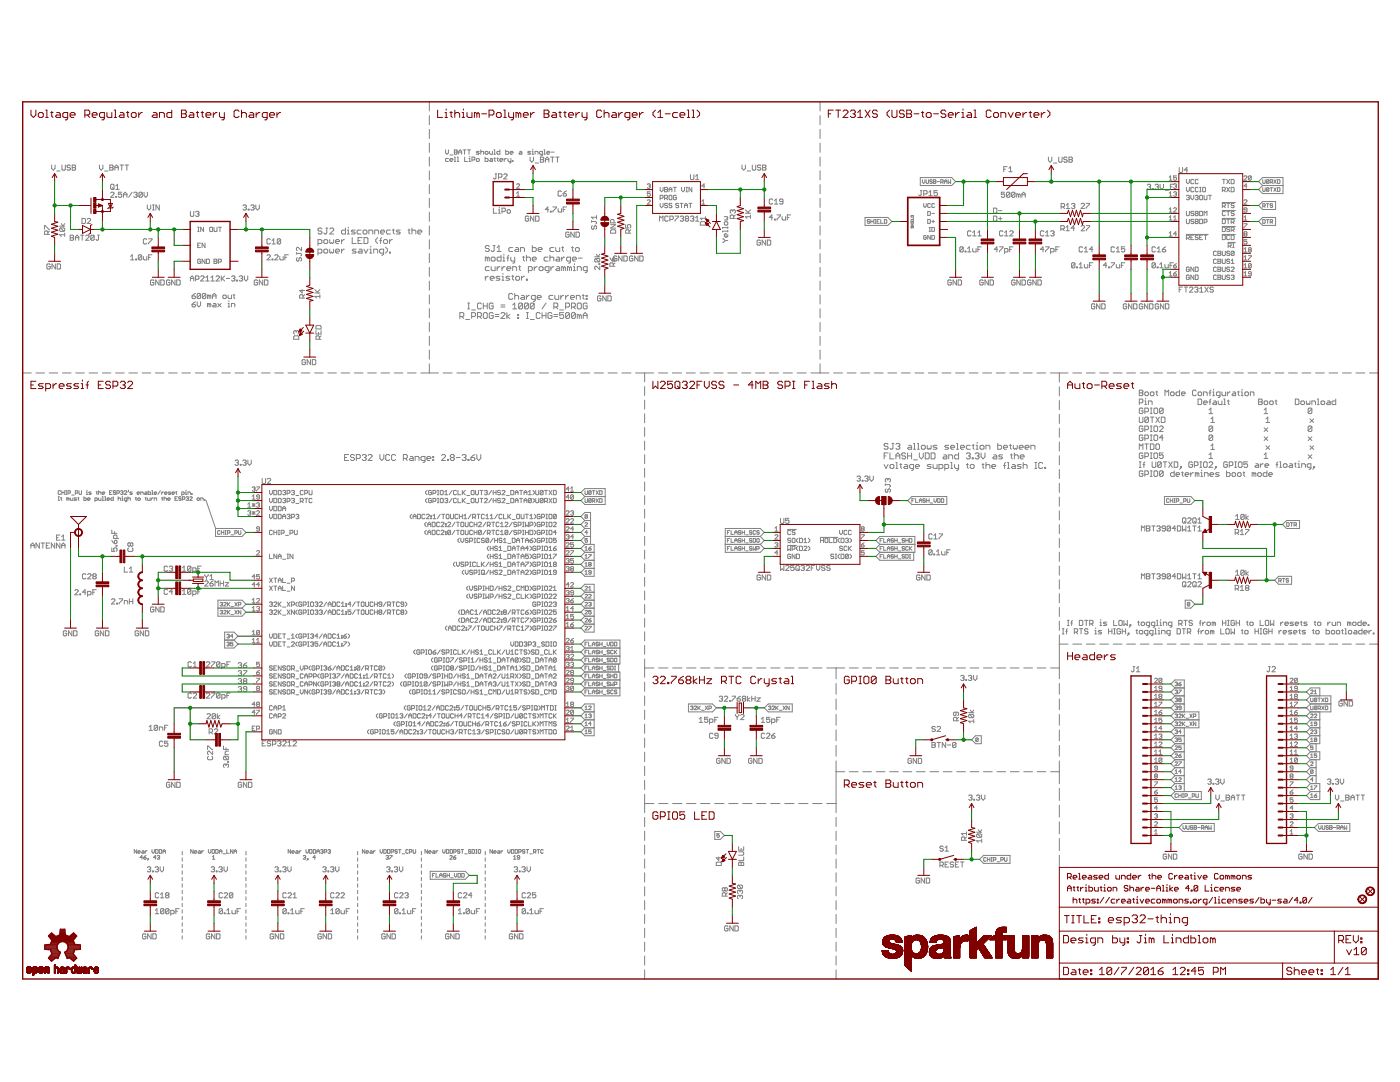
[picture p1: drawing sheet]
<svg xmlns="http://www.w3.org/2000/svg" width="279mm" height="216mm" viewBox="0 0 279 216" stroke-linecap="round" stroke-linejoin="round" font-family="sans-serif">
<g fill="none" stroke="#808080" stroke-width=".2">
<path d="M10.3 32.9v.7l.3 .4 .4-.4v-.7M11.3 34.1h.7M12.4 32.9v.9l.1 .2h.4l.1-.2v-.9M14.1 33.1l-.2-.2h-.4l-.1 .2 .1 .3h.4l.2 .2-.2 .4h-.4l-.1-.2M14.4 32.9h.5l.2 .2-.2 .3 .2 .4-.2 .2h-.5zM14.4 33.4h.5M19.9 32.9v.7l.3 .4 .3-.4v-.7M20.9 34.1h.7M21.9 32.9h.5l.2 .2-.2 .3 .2 .4-.2 .2h-.5zM21.9 33.4h.5M22.1 38.5l.1-.1h.4l.2 .1v.2l-.7 .7h.7M22.1 36.9l.1-.1h.4l.2 .1v.7l-.2 .2h-.4l-.1-.2z"/>
<path d="M22.4 37.4l.4 .4M22.9 34v-.7l.4-.4 .3 .4v.7M22.9 33.4h.7M23.1 39.2h.2v.2h-.2zM23.1 37.1l.4-.3v1M23.1 37.8h.7M24 32.9h.6M24.3 38.4h-.7v.5l.4-.2 .3 .2v.3l-.2 .2h-.3l-.2-.2M24.3 32.9v1.1M24.6 38.9h.7M24.6 39.4v-.7l.4-.3 .3 .3v.7M25 32.9h.7"/>
<path d="M25.3 32.9v1.1M26.4 38.4l-.7 1M26.7 38.5l.2-.1h.3l.2 .1-.2 .4M27 38.9h.2M27.2 38.9l.2 .1-.2 .4h-.3l-.2-.2M28.4 38.5l-.2-.1h-.3l-.2 .1v.7M28.4 38.5v.7l-.2 .2h-.3l-.2-.2M28.4 38.5l-.7 .7M28.7 38.4v.6l.4 .4 .3-.4v-.6M85.7 20.3v1.8M85.7 23.1v1.8M85.7 25.8v1.8"/>
<path d="M85.7 28.6v1.8M85.7 31.3v1.8M85.7 34.1v1.8M85.7 36.8v1.9M85.7 39.6v1.8M88.9 29.9v.6l.3 .3 .3-.3v-.6M89.5 31.6h-.5l-.1 .2 .1 .4h.5M89.8 30.9h.6M89.8 31.9h.6l-.2-.3-.4 .2 .1 .4h.3M90.7 29.9h.4l.1 .2-.1 .3 .1 .2-.1 .2h-.4zM90.7 30.4h.4M90.7 32.2h.3"/>
<path d="M90.7 31.3h.1v.9M91.2 32.2h.3M91.2 31.3h.2v.9M91.5 30.4h.6M91.5 30.8v-.6l.3-.3 .3 .3v.6M92.4 29.9h.6M92.7 29.9v.9M92.7 31.3v.9h.6M93.3 29.9h.6M93.6 29.9v.9M93.6 31.6h.1v.6M93.6 32.2h.3"/>
<path d="M93.7 31.2v.1M94.2 31.9h.4l.2-.4-.6-.2v.9M95.2 31.6l.5 .2-.2 .4-.4-.1zM95.7 30.2h-.5l-.1 .2 .1 .1 .5 .1-.2 .2h-.4M95.9 30.4l.5-.2 .1 .6M95.9 29.9v.9M96.8 30.4l.5-.2 .1 .4-.4 .2zM96.8 31.3v.9h.5l.1-.1-.1-.5h-.5M97.7 30.2v.4l.2 .2h.4v-.6M97.9 31.6l.4 .2v.4h-.4l-.2-.1 .2-.2h.4M98.6 29.9h.1v.9M98.6 30.8h.3"/>
<path d="M98.6 31.6h.3M98.7 31.5v.6l.2 .1M98.8 34.7h.3M99 34.7v.8l-.2 .2-.3-.2M99.2 31.6h.3M99.3 31.5v.6l.2 .1M99.5 35.4h.5l.2-.2v-.3l-.2-.2h-.5v1M99.8 29.9v.9h-.5l-.1-.2 .1-.4h.5M99.8 31.9h.5l-.1-.3-.4 .2v.3l.4 .1M100.5 34.9l.2-.2h.3l.2 .2v.1l-.7 .7h.7M100.6 31.6v.6M100.9 29.9v.9h.5l.1-.2-.1-.4h-.5"/>
<path d="M101.1 31.6l-.5 .3M101.4 31.6v.5l.1 .1h.5M101.8 30.5h.6l-.2-.3-.4 .2 .2 .4h.2M102 31.6v.8l-.3 .1M102.2 32.1h.2v.1h-.2zM103.1 36.8l.2-.1 .4 .1-.6 .8h.6M103.1 38.6l.3-.3v.9M103.1 39.2h.6M103.7 30.2l.4 .2v.4h-.4l-.1-.2 .1-.1h.4M105.8 31.3v.7l.3 .4 .4-.4v-.7M105.9 30.2h-.4l-.2 .2 .5 .1 .1 .1-.1 .2h-.5M106.2 30.8h.3"/>
<path d="M106.2 30.2h.1v.6M106.3 29.8v.1M106.8 30.8v-.6h.4l.2 .2v.4M106.8 32.5h.7M107.8 31.3h.6l.1 .2-.1 .4 .1 .3-.1 .2h-.6zM107.8 31.9h.6M108.2 30.8h-.4l-.1-.2 .1-.4h.4v.7l-.3 .2M108.5 29.9h.2v.9M108.5 30.8h.3M108.9 32.4v-.7l.3-.4 .3 .4v.7M108.9 31.9h.6M109.1 30.5h.6l-.1-.3-.5 .2 .2 .4h.3"/>
<path d="M109.9 31.3h.7M110 30.4h.6M110.2 31.3v1.1M110.9 31.3h.7M111.3 31.3v1.1M112.1 38.3l-.2-.2h-.4l-.1 .2v.7l.1 .1h.4l.2-.1M112.4 38.6h.5l.2 .4-.2 .1h-.3l-.2-.1zM113.1 38.1l-.7 .5M129.2 36.8l.4-.1 .2 .1-.2 .3M129.5 37.1h.1M129.6 37.1l.2 .2-.2 .3-.4-.2M129.8 38.3h-.6v.4l.3-.1 .3 .1-.2 .5-.4-.2"/>
<path d="M131.7 37.4v.6l.3 .3 .3-.3v-.6M131.7 39.6h.5l.1-.2-.1-.4h-.5v.9M132.6 37.4h.5l.1 .1-.1 .3 .1 .3-.1 .2h-.5zM132.6 39.6h.5l.1-.5-.1-.1h-.5v.9M132.6 37.8h.5M132.9 39.6l.3 .3M133.5 37.8h.6M133.5 38.3v-.6l.3-.3 .3 .3v.6M133.6 39l.5 .1v.6l-.2 .2-.4-.2v-.6zM134.4 37.4h.6M134.7 37.4v.9M135 39.1l-.2-.1-.4 .1v.6l.1 .2 .5-.2v-.3h-.3"/>
<path d="M136 37.4v.6l.3 .3 .3-.3v-.6M136.9 37.4h.3M136.9 38.3h.3M137.1 37.4v.9M137.8 34.8v.9l.2 .2h.3l.2-.2v-.9M138.1 37.4v.9l-.6-.9v.9M138.8 35.2l.3-.4v1.1M138.8 35.9h.7M140.6 37.1h-.5l.4-.4v.9M148.1 32.9v.7l.3 .4 .4-.4v-.7M149.1 34.1h.7M150.1 32.9v.9l.2 .2h.3l.2-.2v-.9"/>
<path d="M151.8 33.1l-.1-.2h-.4l-.1 .2 .1 .3h.4l.1 .2-.1 .4h-.4l-.1-.2M152.2 32.9h.5l.2 .2-.2 .3 .2 .4-.2 .2h-.5zM152.2 33.4h.5M154.2 39.9l-.2-.2h-.3l-.2 .2v.7l.2 .1h.3l.2-.1M163.7 20.3v1.8M163.7 23.1v1.8M163.7 25.8v1.8M163.7 28.6v1.8M163.7 31.3v1.8M163.7 34.1v1.8M163.7 36.8v1.9M163.7 39.6v1.8"/>
<path d="M183.7 38h.3M183.7 35.4h6.2l.8 .8-.8 .8h-6.2zM183.8 38v.9l-.1 .2-.4-.2M184.1 35.9v.5l.2 .2 .3-.2v-.5M184.3 38.7h.5l.2-.2v-.3l-.2-.2h-.5v1.1M184.8 35.9v.6l.2 .1 .3-.1v-.6M185.4 39.1h.7M185.4 38.4l.3-.4v1.1M186.1 36l-.4-.1-.1 .2 .3 .1 .2 .3-.2 .1-.3-.1M186.3 35.9l.5 .1-.2 .6h-.3zM186.3 36.2h.3M187 36.2h.5"/>
<path d="M187.1 38h-.7v.5l.3-.1 .4 .1v.4l-.2 .2h-.3l-.2-.2M187.7 36.4l.5-.2-.1-.3h-.4v.7M188 36.4l.2 .2M188.5 36.2h.5M188.5 36.6v-.5l.2-.2 .3 .2v.5M189.2 35.9v.7l.3-.2 .2 .2v-.7M200.3 33.8h.4M200.5 38.4h-.7v.5l.4-.2 .3 .2v.3l-.2 .2h-.3l-.2-.2M201 33.3h-.7v1M201.3 33.6l.4-.3v1M201.3 34.3h.7M201.5 38.5l-.1-.1h-.4l-.1 .1v.7"/>
<path d="M201.5 38.5v.7l-.1 .2h-.4l-.1-.2M201.5 38.5l-.6 .7M202.6 38.5l-.2-.1h-.3l-.2 .1v.7M202.6 38.5v.7l-.2 .2h-.3l-.2-.2M202.6 38.5l-.7 .7M203.3 38.9l.1-.2 .2 .2v.5M203.3 38.9l-.4-.2v.7M203.3 38.9v.5M203.9 39.4v-.7l.4-.3 .3 .3v.7M203.9 38.9h.7M209.2 31.3v.7l.4 .4 .3-.4v-.7M210.2 32.5h.7"/>
<path d="M211.3 31.3v.9l.2 .2h.3l.2-.2v-.9M213 31.5l-.2-.2h-.3l-.2 .4 .2 .2h.3l.2 .3-.2 .2h-.3l-.2-.2M213.3 31.3h.5l.2 .2-.2 .4 .2 .3-.2 .2h-.5zM213.3 31.9h.5M229 36.9l.1-.1h.4l.1 .1-.1 .4M229.3 37.3h.2M229.5 37.3l.1 .1-.1 .4h-.4l-.1-.2M230 37.6h.1v.2h-.1zM230.5 36.9l.2-.1h.3l.2 .1-.2 .4M230.8 37.3h.2M231 37.3l.2 .1-.2 .4h-.3l-.2-.2M231.5 36.8v.6l.4 .4 .3-.4v-.6"/>
<path d="M232.6 38h.6M233.3 35.4l.3-.3v.9M233.3 38.6l.3-.3v.9M233.3 36h.6M233.3 39.2h.6M233.6 37.3h.3M234.2 38.4l.5-.1 .1 .1-.1 .3M234.2 36.8l.5-.1 .1 .1-.1 .3M234.3 36.8h-.7v1M234.5 38.7h.2M234.5 37.1h.2M234.7 37.1l.1 .2-.1 .3-.5-.2"/>
<path d="M234.7 38.7l.1 .2-.1 .3-.5-.2M234.8 35.1h-.6v.4l.3-.1 .3 .1-.1 .5-.5-.2M235.3 33.4v.9l.2 .1h.3l.2-.1v-.9M236.8 39.1l.4-.1 .2 .1-.2 .3M236.8 37.4v.6l.3 .3 .3-.3v-.6M236.8 35.8v.6l.3 .3 .3-.3v-.6M237 33.9h-.7l.6-.5v1M237.1 39.4h.1M237.2 39.4l.2 .2-.2 .3-.4-.2M237.7 39v.6l.3 .3 .3-.3v-.6M238.3 35.9l-.2-.1-.4 .1v.6l.1 .2 .5-.2M238.3 37.5l-.2-.1-.4 .1v.6l.1 .2 .5-.2"/>
<path d="M238.5 39.1l.5-.1 .1 .1-.1 .3M238.8 39.4h.2M239 39.4l.1 .2-.1 .3-.5-.2M239.1 35.9l-.1-.1-.5 .1v.6l.2 .2 .4-.2M239.1 37.5l-.1-.1-.5 .1v.6l.2 .2 .4-.2M239.4 39.1l.2-.1 .4 .1v.6l-.1 .2-.5-.2zM239.4 37.4h.3M239.4 38.3h.3M239.6 37.4v.9M240 37.5l.2-.1 .4 .1v.6l-.2 .2-.4-.2zM240.3 39v.7l.1 .2 .5-.2v-.7M241.2 39h.6"/>
<path d="M241.5 39v.9M243.9 35.8h.6M243.9 38h.5l.1-.5-.1-.1h-.5v.9M244.2 35.8v.9M244.2 38l.3 .3M244.8 35.8l.6 .9M244.8 37.4l.6 .9M245.4 35.8l-.6 .9M245.4 37.4l-.6 .9M245.7 35.8h.4l.2 .1v.6l-.2 .2h-.4zM245.7 37.4h.4l.2 .1v.6l-.2 .2h-.4zM248.3 35.2l.1-.1 .5 .1-.6 .8h.6"/>
<path d="M248.9 37.1h-.6l.4-.4v.9M249.7 35.2l-.4-.1-.1 .1v.6M249.7 35.2l-.5 .6M249.7 35.2v.6l-.1 .2-.4-.2M251.2 36.2l.8-.8h4.1v3.2h-4.1l-.8-.8 .8-.8zM252 37h4.1M252 35.9v.6l.1 .1 .4-.1v-.6M252 37.5v.6l.1 .1 .4-.1v-.6M253.2 37.6v.5l-.1 .1-.3-.1M253.2 36l-.1-.1-.3 .1v.5M253.2 36v.5l-.1 .1-.3-.1M253.2 37.6l-.1-.1-.3 .1v.5"/>
<path d="M253.2 36l-.4 .5M253.2 37.6l-.4 .5M253.5 36.4l.5-.2-.1-.3h-.4v.7M253.5 37.5h.5M253.7 36.4l.3 .2M253.7 37.5v.7M254.2 35.9l.5 .7M254.2 37.5l.5 .7M254.7 35.9l-.5 .7M254.7 37.5l-.5 .7M255 35.9l.4 .1-.1 .6h-.3zM255 37.5l.4 .1-.1 .6h-.3z"/>
<path d="M8.9 45.7v-.7l1 .7M9.5 46.8v-.6l-.1-.1h-.4l-.1 .1v.6h1M9.9 46.1l-.4 .3M10 52.8l-.1-.1h-.4l-.1 .1v.7l.1 .2h.4l.1-.2v-.3h-.3M11 52.7v1l-.6-1v1M11.4 52.7h.5l.2 .1v.7l-.2 .2h-.5zM11.9 45.1h1M12.1 45.5h.6l.2 .2v.3l-.2 .2M12.1 45.5l-.2 .2v.3l.2 .2h.6M12.1 45.5l.6 .7M12.2 44.6l.4 .5 .3-.5M12.9 46.8h-1l.3 .4"/>
<path d="M12.9 46.5v.7M14 46.9h.5l.2 .2-.2 .3 .2 .4-.2 .1h-.5zM14 47.4h.5M15 47.4h.7M15 47.9v-.6l.4-.4 .3 .4v.6M16.1 46.9h.6M16.4 43.6h.5l.2 .2v.6l-.2 .2h-.5zM16.4 46.9v1M17.1 47.1l.2-.2h.3l.2 .2v.2l-.7 .6h.7M17.4 43.8l.2-.2h.3l.2 .2v.1l-.7 .7h.7M18.8 47.1l-.2-.2h-.3l-.2 .2v.7M18.8 47.1v.7l-.2 .1h-.3l-.2-.1"/>
<path d="M18.8 47.1l-.7 .7M19.5 46.9h.3M19.7 46.9v.9l-.2 .1-.3-.1M26.1 51.2l.3-.4v1.1M26.1 51.9h.6M27.1 51.7h.2v.2h-.2zM28.3 51l-.2-.2h-.3l-.2 .2v.7M28.3 51v.7l-.2 .2h-.3l-.2-.2M28.3 51l-.7 .7M28.6 51.2v.5l.2 .2h.5v-.7M29.3 47.8l-.2-.2h-.3l-.2 .2v.7l.2 .2h.3l.2-.2M29.4 40.9v.7l.3 .3 .4-.3v-.7"/>
<path d="M29.7 47.6h.6l-.6 1.1M29.7 51.4h.3M30.3 50.8h-.6v1.1M30.4 41.9h.4M30.4 40.9h.4M30.6 40.9v1M30.7 56l-.2-.1h-.3l-.2 .1v.7l.2 .2h.3l.2-.2v-.3h-.3M31.7 55.9v1l-.6-1v1M31.8 40.9v1l-.7-1v1M32.1 55.9h.5l.2 .1v.7l-.2 .2h-.5zM33.9 56l-.2-.1h-.3l-.2 .1v.7l.2 .2h.3l.2-.2v-.3h-.3M34.9 55.9v1l-.7-1v1"/>
<path d="M35.3 55.9h.5l.2 .1v.7l-.2 .2h-.5zM38 56.1v-.7l.3-.3 .4 .3v.7M38 42.2v.8l.2 .2h.3l.2-.2v-.8M38 55.6h.7M38.3 59.1h.5l.2 .3-.2 .2h-.3l-.2-.2zM39 58.5l-.7 .6M39 55.7h.5l.2-.1v-.4l-.2-.1h-.5v1M39 42.3l.2-.1h.3l.2 .1-.2 .4M39.4 42.7h.1M39.5 46.2h.3M39.5 45.3h.3M39.5 49h.3"/>
<path d="M39.5 42.7l.2 .1-.2 .4h-.3l-.2-.2M39.6 45.3v.9M40 58.7l-.1-.2h-.4l-.2 .2v.7M40 48.5h-.5v.9h.5M40 51.9l-.1-.2-.4 .2v.5l.4 .2 .1-.5h-.2M40 58.7v.7l-.1 .2h-.4l-.2-.2M40 58.7l-.7 .7M40 55.2l.2-.1h.4l.1 .1v.2l-.7 .7h.7M40.6 45.3v.9l-.6-.9v.9M40.9 48.5v.9l-.6-.9v.9M40.9 51.7v.9l-.6-.9v.9M41.1 58.7l-.2-.2h-.3l-.2 .2v.7"/>
<path d="M41.1 58.7v.7l-.2 .2h-.3l-.2-.2M41.1 58.7l-.7 .7M41.1 55.4l.3-.3v1M41.1 56.1h.7M41.2 51.7h.5l.1 .2v.5l-.1 .2h-.5zM41.7 59.1l-.3-.2v.7M41.7 59.1v.5M41.7 59.1l.2-.2 .2 .2v.5M41.8 45.5l.2-.2 .4 .2v.6l-.1 .1-.5-.1zM42.1 56.1h.7M42.1 55.4l.3-.3v1M42.4 59.1h.7"/>
<path d="M42.4 59.6v-.7l.4-.4 .3 .4v.7M42.7 51.7h.5l.1 .2-.1 .2 .1 .3-.1 .2h-.5zM42.7 45.3v.8l.2 .1 .4-.1v-.8M42.7 52.1h.5M43.1 55.2l.2-.1h.3l.2 .1v.2l-.7 .7h.7M43.6 52.3h.4l.2-.2-.2-.4h-.4v.9M43.6 45.3h.6M43.9 45.3v.9M44.2 55.1v1M44.3 55.6l.5 .5M44.5 59.1l.1-.2h.4l.1 .2v.3l-.1 .2h-.4l-.1-.2zM44.8 55.1l-.6 .6"/>
<path d="M45.2 55.6h.6M45.5 58.9v.5l.2 .2h.5v-.7M46.2 55.2l.2-.1h.3l.2 .1-.2 .4M46.5 58.9h.4M46.5 55.6h.2M46.7 58.7v.7l.2 .2M46.7 55.6l.2 .1-.2 .4h-.3l-.2-.2M47.2 55.9h.2v.2h-.2zM47.7 55.2l.2-.1h.4l.1 .1-.1 .4M48.1 55.6h.2M48.3 55.6l.1 .1-.1 .4h-.4l-.2-.2M48.5 41.1l.2-.2h.3l.2 .2-.2 .3"/>
<path d="M48.8 55.1v.6l.3 .4 .3-.4v-.6M48.8 41.4h.2M49 41.4l.2 .2-.2 .3h-.3l-.2-.2M49.5 41.7h.2v.2h-.2zM50 41.1l.2-.2h.3l.2 .2-.2 .3M50.4 41.4h.1M50.5 41.4l.2 .2-.2 .3h-.3l-.2-.2M51.1 40.9v.7l.3 .3 .4-.3v-.7M51.4 56l-.2-.1h-.3l-.2 .1v.7l.2 .2h.3l.2-.2v-.3h-.3M52.4 55.9v1l-.6-1v1M52.8 55.9h.5l.2 .1v.7l-.2 .2h-.5zM53.3 51l.1-.2h.4l.2 .2v.2l-.7 .7h.7"/>
<path d="M54 47.8l-.2-.2h-.4l-.1 .2v.7l.1 .2h.4l.2-.2M54.3 51.7h.2v.2h-.2zM54.3 48.7h.7M54.3 48l.3-.4v1.1M54.8 51l.2-.2h.3l.2 .2v.2l-.7 .7h.7M55.8 51.2v.5l.2 .2h.5v-.7M56 47.8l-.2-.2h-.3l-.2 .2v.7M56 47.8v.7l-.2 .2h-.3l-.2-.2M56 47.8l-.7 .7M56.9 51.4h.3M57.6 50.8h-.7v1.1M59.2 50.6h.8l.2 .1-.2 .4"/>
<path d="M59.2 50.4v.3M59.3 51.4l-.1 .2v.3l.3 .2 .2-.2v-.3l.3-.2 .2 .2v.3l-.2 .2M60.2 49.4v.6l-.7-.6-.3 .1v.4l.1 .1M60.3 57.8v.7l-.5-.5h1M60.5 59.5v-.5l-.2-.2h-.3l-.2 .2v.5h1M60.8 58.8l-.3 .3M62.8 58.5h1M62.8 57.8l.7 .7M63.5 48.6h.6l.1-.2v-.4l-.1-.2h-.6v1.2M63.5 50.5h.6l.1-.2v-.4l-.1-.2h-.6v1.2M63.8 59.1h-1l.4 .4M63.8 57.8l-.5 .5"/>
<path d="M63.8 58.8v.7M64.2 45.7l-.1-.2h-.5l-.1 .2 .1 .4h.5l.1 .2-.1 .4h-.5l-.1-.2M64.6 48l.2-.2h.4l.2 .2v.4l-.2 .2h-.4l-.2-.2zM64.6 49.9l.2-.2h.4l.2 .2v.4l-.2 .2h-.4l-.2-.2zM65 45.5h.4M65.2 45.5v1l-.2 .2-.4-.2M65.8 45.7l.2-.2h.4l.2 .2v.2l-.8 .8h.8M65.8 47.8v.6l.2 .2 .2-.2 .2 .2 .2-.2v-.6M65.8 49.7v.6l.2 .2 .2-.2 .2 .2 .2-.2v-.6M67 48.2h.8l-.2-.4h-.4l-.2 .2v.4l.2 .2h.4M67 50.1h.8l-.2-.4h-.4l-.2 .2v.4l.2 .2h.4M68.2 47.8v.8"/>
<path d="M68.2 49.7v.8M68.7 47.8h-.2l-.3 .4M68.7 49.7h-.2l-.3 .4M68.9 45.5v1.2h-.6l-.1-.2v-.4l.1-.2h.6M69.3 46.7h.4M69.3 45.9h.2v.8M69.5 45.3v.2M70.3 47.4v1.2h.8M70.9 45.9h-.6l-.2 .2 .2 .2h.4l.2 .2-.2 .2h-.6M71.1 49.7h-.6l-.2 .2 .2 .2h.4l.2 .2-.2 .2h-.6M71.5 48h.4M71.7 49.7h.4l.2 .2v.6h-.6l-.2-.2 .2-.2h.6"/>
<path d="M72.1 45.9h-.6l-.2 .2v.4l.2 .2h.6M72.3 47.4h-.8v1.2h.8M72.5 46.1l.1-.2h.4l.2 .2v.4l-.2 .2h-.4l-.1-.2zM72.6 47.4h.6l.2 .2v.8l-.2 .2h-.6zM72.6 49.7l.4 .8 .4-.8M73.6 46.7v-.8h.6l.2 .2v.6M73.8 49.7h.2v.8M73.8 50.5h.4M74 49.1v.2M74.6 50.5v-.8h.6l.2 .2v.6M74.8 46.7v-.8h.6l.2 .2v.6M75.4 47.4l-.4 .4v.4l.4 .4"/>
<path d="M75.8 48h.4M76 46.3h.8l-.2-.4h-.4l-.2 .2v.4l.2 .2h.4M76.2 47.4l-.2 .2v1M76.5 48l.3-.2h.3l.2 .2v.4l-.2 .2h-.3l-.3-.2zM76.6 50.5h-.6l-.2-.2v-.4l.2-.2h.6v1l-.4 .2M76.9 49.3l.4 .4v.4l-.4 .4M77.7 47.8v.8M77.7 50.3h.2v.2h-.2zM77.9 45.9h-.6l-.2 .2v.4l.2 .2h.6M78.3 45.9h.4M78.3 47.8h-.2l-.4 .4M78.5 45.7v.8l.2 .2"/>
<path d="M79.9 45.9h-.6l-.2 .2 .8 .4-.2 .2h-.6M81.4 45.9h.4M81.6 45.7v.8l.2 .2M82.2 45.5v1.2M82.2 46.1l.2-.2h.4l.2 .2v.6M83.4 46.3h.8l-.2-.4h-.4l-.2 .2v.4l.2 .2h.4M85.7 42.3v1.9M85.7 45.1v1.8M85.7 47.8v1.9M85.7 50.6v1.8M85.7 53.3v1.9M85.7 56.1v1.8"/>
<path d="M85.7 58.8v1.9M96.9 55.1v.8M97.2 51.5v.6M97.2 51.5l.3-.2 .1 .2v.6M97.2 51.5l-.3-.2v.8M97.5 55.1h-.3l-.3 .4M97.6 49.2l-.1-.2h-.5l-.1 .4 .1 .2h.5l.1 .4-.1 .2h-.5l-.1-.2M97.6 53.2h-.6l-.1 .2v.4l.1 .2h.6M97.8 55.5h.8l-.2-.4h-.4l-.2 .2v.4l.2 .2h.4M98 53.2v.6l.2 .2h.6v-.8M98.2 51.3h.4l.2 .2v.4l-.2 .2h-.4l-.2-.2v-.4zM98.4 49h.4"/>
<path d="M98.5 41.5v1h.6M98.6 49v1l-.2 .2-.4-.2M99.2 53.2v.8M99.2 50.2h.8M99.2 49.4l.4-.4v1.2M99.5 42.5h.3M99.5 41.9h.2v.6M99.7 41.4v.1M99.8 53.2h-.2l-.4 .4M99.8 55.1h-.6l-.2 .2 .8 .4-.2 .2h-.6M100 50.9v1.2h-.6l-.2-.2v-.4l.2-.2h.6M100.2 42.2h.5l.2-.2v-.3l-.2-.2h-.5v1"/>
<path d="M100.2 53.2v.8M100.2 55.1h.2v.8M100.2 55.9h.4M100.4 51.3h.2v.8M100.4 52.1h.4M100.4 54.5v.2M100.6 50.7v.2M100.8 53.2h-.2l-.4 .4M101.2 53.6h.7l-.2-.4h-.4l-.1 .2v.4l.1 .2h.4M101.2 51.5h.3M101.2 42l.2-.1h.3l.2 .1v.4l-.2 .1h-.3l-.2-.1zM101.5 50.9l-.2 .2v1"/>
<path d="M101.7 55.1h-.5l-.2 .2 .2 .2h.3l.2 .2-.2 .2h-.5M101.9 51.3v.6l.2 .2h.6M102.1 55.1h.4M102.3 49.4h-.6l-.2 .2v.4l.2 .2h.6M102.3 58.8l-.2-.3h-.4l-.2 .3v.7l.2 .2h.4l.2-.2M102.3 54v-.8h.6l.2 .2v.6M102.3 54.9v.8l.2 .2M102.7 59.1l.2-.2h.4l.2 .2v.6M102.7 51.3v1l-.4 .2M102.7 58.5v1.2M102.9 49.4h.4l.2 .2v.6h-.6l-.2-.2 .2-.2h.6M102.9 55.3l.2-.2h.4l.2 .2v.4l-.2 .2h-.4l-.2-.2z"/>
<path d="M103.5 53.2h.4M103.7 53v.8l.2 .2M103.9 50.2v-.8h.6l.2 .2v.6M104.1 58.9h.4l.2 .2v.6h-.6l-.2-.2 .2-.1h.6M104.1 55.1v.8M104.3 51.3h.4M104.5 51.1v.8l.2 .2M104.7 55.1h-.2l-.4 .4M105.1 50.9v1.2M105.1 55.7h.2v.2h-.2zM105.1 58.9v.8M105.1 51.5l.2-.2h.3l.3 .2v.6"/>
<path d="M105.5 54h.5l.2-.2v-.4l-.2-.2h-.5v1.2M105.5 43.3l-.2-.2h-.3l-.2 .2v.7l.2 .1h.3l.2-.1v-.4h-.3M105.6 58.9h-.1l-.4 .5M106.2 49v1.2h.6l.2-.2v-.4l-.2-.2h-.6M106.2 51.7h.8l-.2-.4h-.4l-.2 .2v.4l.2 .2h.4M106.5 43.1v1l-.6-1v1M106.6 53.2v.8M106.8 59.7h-.6l-.2-.2v-.4l.2-.2h.6v1l-.4 .2M106.9 43.1h.5l.2 .2v.7l-.2 .1h-.5zM107.2 59.4h.8l-.2-.5h-.4l-.2 .2v.4l.2 .2h.4M107.2 53.2h-.2l-.4 .4M107.4 49.8h.8l-.2-.4h-.4l-.2 .2v.4l.2 .2h.4"/>
<path d="M107.8 53.2h.4l.2 .2v.4l-.2 .2h-.4l-.2-.2v-.4zM109.4 51.3h-.6l-.2 .2v.4l.2 .2h.6M109.5 41.8h-.7l.5-.5v1M109.6 54h-.6l-.2-.2v-.4l.2-.2h.6v1l-.4 .2M109.7 51.5l.2-.2h.4l.2 .2v.6M109.7 50.9v1.2M109.8 42.1h.2v.2h-.2zM109.9 53.2v.8M110.3 58.9h-.6l-.1 .2v.4l.1 .2h.6M110.3 41.3h.7l-.7 1M110.5 49.4h-.6l-.2 .2v.4l.2 .2h.6M110.5 53.2h-.2l-.4 .4"/>
<path d="M110.7 58.9v.6l.2 .2h.6v-.8M110.9 49.4v.6l.2 .2h.6v-.8M111.1 51.3h.4l.2 .2v.6h-.6l-.2-.2 .2-.2h.6M111.1 53.2h.4l.2 .2v.6h-.6l-.2-.2 .2-.2h.6M111.4 41.6v.5l.1 .2h.6v-.7M111.9 58.9v.8M112.1 49.4h.4M112.1 51.3v.8M112.3 49.2v.8l.2 .2M112.4 41.8h.3M112.5 58.9h-.2l-.4 .5M112.5 53.4l.2-.2 .2 .2v.6"/>
<path d="M112.5 53.4v.6M112.5 53.4l-.4-.2v.8M112.7 51.3h-.2l-.4 .4M112.9 58.9v.8M113.1 41.3h-.7v1M113.5 58.9h-.2l-.4 .5M113.6 46.5l-.2-.2h-.3l-.2 .2v.7l.2 .1h.3l.2-.1v-.4h-.4M113.7 53.4v.6M113.7 53.4l.2-.2 .1 .2v.6M113.7 53.4l-.4-.2v.8M113.9 59.4h.7l-.2-.5h-.4l-.1 .2v.4l.1 .2h.4M113.9 52.1h-.6l-.2-.2v-.4l.2-.2h.6v1l-.4 .2"/>
<path d="M114 49.4h.4M114.2 51.7h.8l-.2-.4h-.4l-.2 .2v.4l.2 .2h.4M114.2 49.2v.8l.2 .2M114.4 53.2h.2v.8M114.4 54h.4M114.6 46.3v1l-.7-1v1M114.6 52.6v.2M114.8 49.6l.2-.2h.4l.2 .2v.4l-.2 .2h-.4l-.2-.2zM115 46.3h.5l.1 .2v.7l-.1 .1h-.5zM115 59.7v-.8h.6l.2 .2v.6M115.2 54v-.8h.6l.2 .2v.6M115.4 51.5h.8"/>
<path d="M116.2 58.9h.4M116.4 58.8v.7l.2 .2M117 59.5h.2v.2h-.2zM117 58.9h.2v.2h-.2zM117.2 54h-.6l-.2-.2v-.4l.2-.2h.6v1l-.4 .2M118 44.2h.9l.2 .2-.2 .3M118 44v.4M118.2 45l-.2 .2v.4l.4 .1 .2-.1v-.4l.3-.2 .2 .2v.4l-.2 .1M118.7 51.2h1M118.9 51.6l.6 .7M118.9 51.6h.6l.2 .2v.3l-.2 .2M118.9 51.6l-.2 .2v.3l.2 .2h.6"/>
<path d="M119 50.7l.4 .5 .3-.5M119.1 43v.7M119.1 43.3h-1.1l.4 .4M119.5 52.6h.2v.2h-.2zM119.7 53.1v.7l-.7-.7-.3 .2v.3l.2 .2M119.9 59.2l-.1-.2h-.4l-.1 .2v.7l.1 .1h.4l.1-.1v-.4h-.3M121 59v1l-.7-1v1M121.3 59h.5l.2 .2v.7l-.2 .1h-.5zM121.7 51.4l.5 .7M121.9 46l.1-.2h.7l.2 .2v.5h-1zM121.9 44.8h1l-1 .7h1M122.2 51.6l.4-.2 .1 .2v.3l-.1 .2h-.4z"/>
<path d="M122.4 53.1v-.5l-.2-.1h-.3l-.2 .1v.5h1M122.5 44.5v-.5l-.1-.2h-.4l-.1 .2v.5h1M122.7 52.5l-.3 .3M123.1 51.2l-.1-.1h-.4l-.2 .1v.7l.2 .2h.4l.1-.2v-.3h-.3M124.1 51.1v1l-.6-1v1M124.5 51.1h.5l.2 .1v.7l-.2 .2h-.5zM124.9 44.8v.7h.5l-.2-.3 .2-.4h.3l.2 .2v.3l-.2 .2M125.5 46.5v-.5l-.1-.2h-.4l-.1 .2v.5h1M125.9 45.8l-.4 .4M126.3 51.2l-.2-.1h-.3l-.2 .1v.7l.2 .2h.3l.2-.2v-.3h-.3M127.3 51.1v1l-.6-1v1M127.7 51.1h.5l.2 .1v.7l-.2 .2h-.5z"/>
<path d="M129.2 40l.1-.1 .5 .1-.6 .7h.6M131.6 44.1v-1l.4 .4 .3-.4v1M131.7 40.6v.5l.3 .3 .3-.3v-.5M133.2 40.7l-.1-.1-.5 .1 .2 .3 .4 .1-.1 .3-.5-.1M133.3 43.3l-.1-.2h-.4l-.1 .2v.7l.1 .1h.4l.1-.1M133.7 43.8h.5l.2-.2v-.3l-.2-.2h-.5v1M134.1 40.7l-.2-.1-.4 .1 .1 .3 .5 .1-.2 .3-.4-.1M134.7 43.1h.7l-.7 1M135.4 40.7l-.1-.1-.4 .1 .1 .3 .4 .1-.1 .3-.4-.1M135.7 43.3l.2-.2h.3l.2 .2-.2 .3M135.7 40.6h.6M136 40.6v.8"/>
<path d="M136.1 43.6h.1M136.2 43.6l.2 .2-.2 .3h-.3l-.2-.1M136.6 41h.6M136.6 41.4v-.5l.3-.3 .3 .3v.5M136.9 43.6l-.1 .2 .1 .3h.4l.1-.1-.1-.4M136.9 43.6l-.1-.1 .1-.4h.4l.1 .2-.1 .3M136.9 43.6h.4M137.5 40.6h.6M137.8 40.6v.8M137.8 43.3l.2-.2h.3l.2 .2-.2 .3M138.1 43.6h.2M138.3 43.6l.2 .2-.2 .3h-.3l-.2-.1"/>
<path d="M138.8 44.1h.7M138.8 43.5l.3-.4v1M139.8 44.4l.1-.2h.7l.2 .2v.5h-1zM140.1 40.7h.5M140.1 40.2l.3-.3v.8M140.8 43.2v.7M140.8 43.6h-1l.3 .3M144.2 47.7l.5 .3M144.5 43.2h.6l.1 .2-.1 .2 .1 .1-.1 .2h-.6M144.5 44.4l.2-.2h.4l.1 .2v.3l-.1 .2h-.4l-.2-.2zM144.7 48h.5M144.7 48l-.5 .3"/>
<path d="M145.2 46.1h-1v.2M145.2 45.3v.3M145.2 46v.3M145.2 46.8v.3l-.1 .2h-.4l-.2-.2v-.3l.4-.2v.7M145.2 45.4h-1v.2M146.2 42l.2-.1 .3 .1v.4l-.1 .1M146.2 42l-.1-.1-.4 .1v.4l.2 .1M146.2 42v.2M146.4 43.6v-.5l-.2-.2h-.3l-.2 .2v.5h1M146.7 42.9l-.3 .3M148.8 42.5h1M148.8 41.9l.6 .6"/>
<path d="M149.8 43.2h-1l.3 .4M149.8 42.9v.7M149.8 41.9l-.5 .5M151.8 48.1l-.2-.2h-.3l-.2 .2v.6l.2 .2h.3l.2-.2v-.3h-.4M152.8 47.9v1l-.7-1v1M153.1 47.9h.5l.2 .2v.6l-.2 .2h-.5zM154.2 43.4h-.7l.5-.5v1M154.6 43.7h.1v.2h-.1zM154.6 40l.3-.3v1M154.6 40.7h.6M155.1 42.9h.6l-.6 1M156.1 43.2v.5l.2 .2h.5v-.7"/>
<path d="M156.3 40.2h-.6l-.1-.2 .1-.3h.4l.2 .2v.7l-.2 .1h-.4l-.1-.1M157.1 43.4h.4M157.8 42.9h-.7v1M163.7 42.3v1.9M163.7 45.1v1.8M163.7 47.8v1.9M163.7 50.6v1.8M163.7 53.3v1.9M163.7 56.1v1.8M163.7 58.8v1.9M172.6 43.4h4.6l.8 .8-.8 .8h-4.6zM173.6 43.9l-.4-.1-.1 .3 .3 .1 .2 .2-.2 .2-.3-.2"/>
<path d="M173.8 44.2h.5M173.8 43.8v.8M174.3 43.8v.8M174.5 43.8h.3M174.5 44.6h.3M174.7 43.8v.8M175 44.2h.3M175.5 43.8h-.5v.8h.5M175.8 43.8v.8h.5M176.5 43.8l.5 .1-.2 .7h-.3zM181.8 43.1l.4-.1 .1 .3h-.5zM181.8 43.9v.3h.5v-.3"/>
<path d="M181.8 45h.5M181.8 44.5h.5M181.8 44.4v.2M181.8 44.7h.5M181.9 45.2l-.1 .2 .2 .1 .2-.3v.3M182.1 44.1v.1M182.1 44.7v.3M182.3 43.5v.3h-.5M182.3 44.4v.2M184.3 40.6v.5l.3 .3 .2-.3v-.5M184.8 47.1l-.1-.1-.4 .1 .2 .7 .3-.2v-.2h-.2M185.1 42.2l.6 .1v.6l-.2 .1h-.4z"/>
<path d="M185.1 43.8l.6 .1v.5l-.2 .2h-.4zM185.4 46.2h.3M185.4 45.4h.3M185.6 45.4v.8M185.7 47v.8l-.6-.8v.8M185.7 40.7l-.2-.1-.4 .1v.6l.2 .1 .4-.1M186 47l.5 .1-.1 .7h-.4zM186 45.4h.4l.1 .1-.1 .7h-.4zM186 42.6h.5M186 44.2h.5M186.2 43.9v.5M186.5 40.7l-.1-.1-.4 .1v.6l.1 .1 .4-.1"/>
<path d="M189.8 56l-.1-.1h-.4l-.1 .1v.7l.1 .2h.4l.1-.2v-.3h-.3M190.9 55.9v1l-.7-1v1M191.2 55.9h.5l.2 .1v.7l-.2 .2h-.5zM192.2 49.4v.7l-.1 .2h-.4l-.1-.2M192.2 49.4l-.1-.1h-.4l-.1 .1v.7M192.2 49.4l-.6 .7M192.6 50.1h.2v.2h-.2zM193.1 50.3h.7M193.1 49.6l.3-.3v1M193.8 46.2l-.2-.1h-.3l-.2 .1v.7l.2 .2h.3l.2-.2M194.1 49.6v.5l.2 .2h.5v-.7M194.1 46.4l.4-.3v1"/>
<path d="M194.1 47.1h.7M195.2 49.8h.3M195.2 47.1h.6M195.2 46.4l.3-.3v1M195.8 49.3h-.6v1M196.2 56l-.2-.1h-.3l-.2 .1v.7l.2 .2h.3l.2-.2v-.3h-.3M197.3 55.9v1l-.7-1v1M197.6 55.9h.5l.2 .1v.7l-.2 .2h-.5zM198.3 43.1h.5l.1 .2v.7l-.1 .1h-.5zM198.3 41.5h.5l.1 .2v.7l-.1 .1h-.5zM199.1 49.8h-.7l.5-.5v1M199.3 43.6h.7"/>
<path d="M199.3 42h.7M199.5 49.3h.7l-.7 1M199.6 43.3v.7M200.2 46.2l-.2-.1h-.4l-.1 .1v.7l.1 .2h.4l.2-.2M200.5 50.3h.5l.2-.2v-.3l-.2-.2h-.5v1M200.5 47.1h.7M200.5 46.4l.3-.3v1M201.5 46.2l.2-.1h.3l.2 .1v.2l-.7 .7h.7M201.5 49.8h.3M202.2 49.3h-.7v1M202.6 56l-.2-.1h-.3l-.2 .1v.7l.2 .2h.3l.2-.2v-.3h-.4M203.6 55.9v1l-.7-1v1"/>
<path d="M204 55.9h.5l.1 .1v.7l-.1 .2h-.5zM205.8 56l-.2-.1h-.3l-.2 .1v.7l.2 .2h.3l.2-.2v-.3h-.4M206.8 55.9v1l-.7-1v1M207.1 55.9h.5l.2 .1v.7l-.2 .2h-.5zM208.3 49.8h-.7l.6-.5v1M208.3 46.2l-.1-.1h-.4l-.2 .1v.7l.2 .2h.4l.1-.2M208.7 49.3h.6l-.6 1M208.7 47.1h.6M208.7 46.4l.3-.3v1M209.7 50.3h.5l.2-.2v-.3l-.2-.2h-.5v1M209.7 46.2l.1-.1h.4l.2 .1-.2 .4M210 46.6h.2"/>
<path d="M210.2 46.6l.2 .1-.2 .4h-.4l-.1-.2M210.7 49.8h.4M211.4 49.3h-.7v1M211.7 45.7h.5l.2-.2v-.3l-.2-.2h-.5v1M211.8 41.3h.5l.1-.2v-.3l-.1-.2h-.5v1M212 45.7l.4 .3M212.1 41.3l.3 .3M212.7 46h.7M212.7 45.4l.4-.4v1M212.8 41.6h.7M212.8 40.9l.3-.3v1M213.8 40.8l.2-.2h.3l.2 .2-.2 .3"/>
<path d="M214.2 41.1h.1M214.3 41.1l.2 .2-.2 .3h-.3l-.2-.2M214.4 45.5h-.6l.5-.5v1M214.5 52.6l-.1-.2h-.4l-.2 .2v.7M214.5 52.6v.7l-.1 .1h-.4l-.2-.1M214.5 52.6l-.7 .7M214.9 53.3h.1v.1h-.1zM215.4 53.4h.6M215.4 52.8l.3-.4v1M215.8 40.7l.1-.1h.4l.1 .1v.2l-.6 .7h.6M215.8 45.2l.1-.2h.4l.2 .2v.2l-.7 .7h.7M216 49.4l-.1-.1h-.4l-.1 .1v.7l.1 .2h.4l.1-.2"/>
<path d="M216.4 50.3h.7M216.4 49.6l.3-.3v1M216.4 52.8v.5l.2 .1h.5v-.6M216.8 40.6h.6l-.6 1M216.8 45h.7l-.7 1.1M217.4 52.9h.4M218.1 49.8h-.7l.5-.5v1M218.1 52.4h-.7v1M220.9 52.9h-.7l.5-.5v1M221.2 53.3h.2v.1h-.2zM221.7 52.4h.7l-.7 1M222.4 49.4l-.2-.1h-.3l-.2 .1v.7l.2 .2h.3l.2-.2"/>
<path d="M222.8 50.3h.7M222.8 52.8v.5l.1 .1h.6v-.6M222.8 49.6l.3-.3v1M223.8 52.9h.3M224.5 49.3h-.7v.5l.3-.2 .4 .2v.3l-.2 .2h-.3l-.2-.2M224.5 52.4h-.7v1M230.6 49.4l-.2-.1h-.3l-.2 .1v.7l.2 .2h.3l.2-.2M230.6 52.6l-.2-.2h-.3l-.2 .2v.7M230.6 52.6v.7l-.2 .1h-.3l-.2-.1M230.6 52.6l-.7 .7M230.9 50.3h.7M230.9 49.6l.4-.3v1"/>
<path d="M230.9 53.3h.2v.1h-.2zM231.5 52.8l.3-.4v1M231.5 53.4h.6M232 49.8h.5l.1 .3-.1 .2h-.4l-.1-.2zM232.5 52.8v.5l.1 .1h.6v-.6M232.6 49.3l-.6 .5M233.3 41.7l.3-.2v.8M233.3 43.3l.3-.2v.8M233.3 46.5l.3-.3v.9M233.3 54.5l.3-.3v.9M233.3 42.3h.6M233.3 43.9h.6"/>
<path d="M233.3 55.1h.6M233.3 47.1h.6M233.5 52.9h.3M234.2 52.4h-.7v1M234.2 54.6h.5l.1 .3-.4 .2zM234.2 43.3l.3-.2v.8M234.2 53h.5l.1 .3-.4 .2zM234.2 41.6l.2-.1 .4 .1-.6 .7h.6M234.2 43.9h.6M234.8 46.7h-.6l.5-.5v.9M234.8 52.6l-.6 .4M234.8 54.2l-.6 .4"/>
<path d="M235.3 57.8h.4M236 57.3h-.7v1M236.3 57.3h.7M236.7 57.3v1M236.7 46.8h4.4M236.8 47.5h.4l.2-.4-.2-.2h-.4v.9M236.8 42.2v.7l.1 .1 .5-.1v-.7M236.8 43.8v.7l.1 .1 .5-.1v-.7M237.1 47.5l.3 .3M237.4 55l-.2-.1-.4 .1v.6l.1 .2 .5-.2v-.3h-.3M237.4 53.4l-.2-.1-.4 .1v.6l.1 .2 .5-.2v-.3h-.3M237.4 57.4l.2-.1h.3l.2 .1v.2l-.7 .7h.7"/>
<path d="M237.7 47.4h.3M238.3 42.3l-.2-.1-.4 .1 .1 .3 .5 .1-.2 .3-.4-.1M238.3 43.9l-.2-.1-.4 .1 .1 .3 .5 .1-.2 .3-.4-.1M238.3 46.9h-.6v.9h.6M238.3 53.3v.9l-.6-.9v.9M238.3 54.9v.9l-.6-.9v.9M238.4 57.4l.2-.1h.3l.2 .1-.2 .4M238.5 42.2h.5l.1 .1-.1 .3 .1 .3-.1 .1h-.5zM238.5 43.8h.5l.1 .1-.1 .3 .1 .3-.1 .1h-.5zM238.5 53.3h.5l.1 .1v.6l-.1 .2h-.5zM238.5 54.9h.5l.1 .1v.6l-.1 .2h-.5zM238.5 42.6h.5"/>
<path d="M238.5 44.2h.5M238.7 57.8h.2M238.9 57.8l.2 .2-.2 .3h-.3l-.2-.2M239.1 47.1l-.4-.2-.2 .3 .5 .2 .1 .3-.1 .1-.5-.1M239.4 58.3h.7M239.4 57.6l.4-.3v1M239.4 47.4h.3M239.4 42.2h.5l.1 .1v.6l-.1 .1h-.5zM239.4 43.8h.5l.1 .1v.6l-.1 .1h-.5zM240 46.9h-.6v.9h.6M240.3 43v-.8l.3 .3 .3-.3v.8M240.3 44.3h.4l.2-.1-.2-.4h-.4v.8"/>
<path d="M240.3 46.9h.6M240.5 57.3l.6 1M240.6 46.9v.9M241.1 57.3l-.6 1M242.2 57.4l-.2-.1h-.4l-.1 .3 .1 .2h.4l.2 .3-.2 .2h-.4l-.1-.2M242.8 51.9l-.2-.2-.4 .2v.5l.1 .2 .5-.2M242.8 50.3l-.2-.2-.4 .2v.5l.1 .2 .5-.2M242.8 53.4l-.2-.1-.4 .1v.6l.1 .2 .5-.2M242.8 55l-.2-.1-.4 .1v.6l.1 .2 .5-.2M243.1 51.7h.4l.1 .2-.1 .2 .1 .3-.1 .2h-.4zM243.1 50.1h.4l.1 .2-.1 .2 .1 .3-.1 .2h-.4zM243.1 53.3h.4l.1 .1-.1 .3 .1 .3-.1 .2h-.4z"/>
<path d="M243.1 54.9h.4l.1 .1-.1 .3 .1 .3-.1 .2h-.4zM243.1 53.7h.4M243.1 55.3h.4M243.1 52.1h.4M243.1 50.5h.4M243.9 43.6h2.6M243.9 46.8h2.6M243.9 45.2h2.6M243.9 42h2.6M243.9 40.4h2.6M243.9 46.9h.5l.1 .2v.6l-.1 .1h-.5zM243.9 51.7v.7l.2 .2 .4-.2v-.7"/>
<path d="M243.9 41.1h.5l.1-.4-.6-.1v.8M243.9 50.1v.7l.2 .2 .4-.2v-.7M243.9 43.8h.5l.1 .1v.6l-.1 .1h-.5zM243.9 53.3v.7l.2 .2 .4-.2v-.7M243.9 54.9v.7l.2 .2 .4-.2v-.7M243.9 45.3h.5l.1 .2v.6l-.1 .1h-.5zM244.2 41.1l.3 .3M244.5 42.3l-.1-.1-.5 .1v.6l.2 .1 .4-.1M244.8 40.6h.6M244.8 42.2h.6M244.8 43.8h.6M245.1 48.4h1.4"/>
<path d="M245.1 40.6v.8M245.1 42.2v.8M245.1 43.8v.8M245.1 49.1h.5l.1-.1-.1-.5h-.5v.9M245.4 51.9l-.1-.2-.5 .2 .2 .2 .4 .2-.1 .3-.5-.2M245.4 50.3l-.1-.2-.5 .2 .2 .2 .4 .2-.1 .3-.5-.2M245.4 47.1l-.1-.2-.5 .2v.6l.2 .1 .4-.1M245.4 53.4l-.1-.1-.5 .1 .2 .3 .4 .2-.1 .3-.5-.2M245.4 55l-.1-.1-.5 .1 .2 .3 .4 .2-.1 .3-.5-.2M245.4 45.5l-.1-.2-.5 .2 .2 .3 .4 .1-.1 .3-.5-.1M245.4 49.1l.3 .3M245.7 52l.3-.3v.9"/>
<path d="M245.7 45.9h.4l.2-.4-.2-.2h-.4v.9M245.7 46.9h.4l.2 .2v.6l-.2 .1h-.4zM245.7 53.4l.2-.1 .4 .1-.6 .8h.6M245.7 44.3h.4l.2-.4-.2-.1h-.4v.8M245.7 55l.4-.1 .2 .1-.2 .3M245.7 52.6h.6M246 49.4h.3M246 55.3h.1M246 48.5h.3M246 45.9l.3 .3M246 44.3l.3 .3M246.1 55.3l.2 .2-.2 .3-.4-.2"/>
<path d="M246.1 48.5v.9M246.3 50.3l-.4-.2-.2 .2v.5M246.3 40.7l-.2-.1-.4 .1 .2 .3 .4 .1-.2 .3-.4-.1M246.3 42.3l-.4-.1-.2 .3 .4 .1 .2 .3-.2 .1-.4-.1M246.3 50.3v.5l-.2 .2-.4-.2M246.3 50.3l-.6 .5M248.3 44.6h.6l-.6 .9M248.3 50.3h.6M248.3 52.9l.3-.3v.9M248.3 43.3l.3-.2v.8M248.3 43.9h.6M248.3 55.1h.6"/>
<path d="M248.3 40l.1-.1 .5 .1-.6 .7h.6M248.3 53.5h.6M248.3 54.5l.3-.3v.9M248.3 49.7l.3-.3v.9M248.3 51.3l.3-.3v.9M248.3 51.9h.6M248.4 46.7l-.1-.2 .1-.3 .5 .2-.2 .3M248.4 46.7l-.1 .1 .1 .3 .5-.1-.2-.3M248.4 46.7h.3M248.9 41.9h-.5l-.1-.2 .1-.2 .5 .1v.6l-.2 .1-.4-.1M248.9 47.8h-.6v.5l.3-.2 .3 .2-.2 .4-.4-.1M249.2 51h.5l-.5 .9"/>
<path d="M249.3 49.8l-.1-.1 .1-.3 .4 .2-.1 .2M249.3 49.8l-.1 .2 .1 .3 .4-.2-.1-.3M249.3 49.8h.3M249.7 52.7l-.4-.1-.1 .1v.6M249.7 54.6h-.4l-.1-.1 .1-.3 .4 .1v.6l-.1 .2-.4-.2M249.7 52.7v.6l-.1 .2-.4-.2M249.7 52.7l-.5 .6M251.2 44.2l.8-.8h2.6v1.6h-2.6zM251.2 41l.8-.8h2.6v1.6h-2.6zM252 41.1l.5-.1-.1-.4h-.4v.8M252 43.8l.5 .1-.1 .7h-.4zM252.3 41.1l.2 .3"/>
<path d="M252.8 43.8h.4M252.8 40.6h.4M253 40.6v.8M253 43.8v.8M253.5 44.3l.5-.1-.1-.4h-.4v.8M253.7 44.3l.3 .3M254 40.8l-.4-.2-.1 .3 .4 .1 .1 .3-.1 .1-.4-.1M4.5 74.4h1.7M7.2 74.4h1.7M9.8 74.4h1.7M12.5 74.4h1.7M15.1 74.4h1.7"/>
<path d="M17.8 74.4h1.7M20.4 74.4h1.7M23.1 74.4h1.7M25.7 74.4h1.7M28.4 74.4h1.7M31 74.4h1.7M33.7 74.4h1.7M36.3 74.4h1.7M38.3 60.7h.5l.2 .4-.2 .1h-.3l-.2-.1zM39 74.4h1.7M39 60.2l-.7 .5M39.3 60.2v.7l.4 .3 .3-.3v-.7"/>
<path d="M41.6 74.4h1.7M41.7 60.7l-.3-.1v.6M41.7 60.7v.5M41.7 60.7l.2-.1 .2 .1v.5M42.6 60.6h.3l.2 .1v.5h-.5l-.2-.1 .2-.2h.5M43.5 60.6l.6 .6M44.1 60.6l-.6 .6M44.3 74.4h1.7M45.5 61.2h.3M45.5 60.6h.2v.6M45.7 60v.2M46.2 61.2v-.6h.5l.2 .1v.5"/>
<path d="M46.9 74.4h1.7M49.6 74.4h1.7M52.2 74.4h1.7M54.8 74.4h1.8M57.5 74.4h1.7M58.6 67.2l.2-.2h.7l.1 .2v.5h-1zM59.1 66.1l.2-.1 .3 .1v.4l-.1 .2M59.1 66.1l-.2-.1-.3 .1v.4l.2 .2M59.1 66.1v.2M60.1 74.4h1.7M61 71.9l-.2-.1h-.3l-.2 .1v.7l.2 .2h.3l.2-.2v-.3h-.4M62 71.8v1l-.7-1v1"/>
<path d="M62.3 71.8h.5l.2 .1v.7l-.2 .2h-.5zM62.8 74.4h1.7M63.1 66v.7h1v-.7M63.2 65h.7l.2 .1v.5h-1v-.5zM63.6 66.3v.4M63.7 67.7v-.5l-.1-.2h-.4l-.1 .2v.5h1M64.1 67l-.4 .4M65.4 74.4h1.7M68.1 74.4h1.7M70.7 74.4h1.8M73.4 74.4h1.7M76 74.4h1.7"/>
<path d="M78.7 74.4h1.7M81.3 74.4h1.7M84 74.4h3.5M85.7 61.6v1.8M85.7 64.3v1.9M85.7 67.1v1.8M85.7 69.8v1.9M85.7 72.6v1.8M88.4 74.4h1.8M91.2 74.4h1.8M91.8 63.2h.6l.2-.2v-.4l-.2-.2h-.6v1.1M92.2 63.2l.4 .3"/>
<path d="M92.9 63.8h.8M93.3 61.6h.4M93.3 60.5h.4M93.5 60.5v1.1M93.9 74.4h1.8M94.1 61.8h.8M94.1 63.2h.6l.2-.2v-.4l-.2-.2h-.6v1.1M95.3 63.2h.6l.2-.2v-.4l-.2-.2h-.6v1.1M95.7 63.2l.4 .3M96.1 60.7l-.2-.2h-.4l-.2 .2v.7l.2 .2h.4l.2-.2M96.5 60.5v1.1M96.5 62.6l.2-.2h.3l.2 .2v.8l-.2 .1h-.3l-.2-.1z"/>
<path d="M96.5 61h.7M96.7 74.4h1.8M97.2 60.5v1.1M98.4 60.7l-.2-.2h-.4l-.2 .2v.7l.2 .2h.4l.2-.2v-.4h-.4M98.4 62.6l-.2-.2h-.4l-.2 .2v.8l.2 .1h.4l.2-.1v-.4h-.4M98.8 63.2h.8M98.8 62.8h.8M99.4 74.4h1.8M100 61.3h.8M100 60.9h.8M100 62.6l.2-.2h.4l.2 .2v.2l-.8 .7h.8M101.2 62.4v1.1"/>
<path d="M101.7 62.8l-.5 .4 .5 .3M102.2 74.4h1.7M102.3 60.9l.4-.4v1.1M102.3 61.6h.8M103.3 62.8h.2v.2h-.2zM103.3 63.4h.2v.1h-.2zM104.3 60.7l-.2-.2h-.4l-.2 .2v.7M104.3 60.7v.7l-.2 .2h-.4l-.2-.2M104.3 60.7l-.8 .7M104.9 74.4h1.8M105.1 62.4h.4M105.1 63.5h.4"/>
<path d="M105.3 62.4v1.1M105.5 60.7l-.2-.2h-.4l-.2 .2v.7M105.5 60.7v.7l-.2 .2h-.4l-.2-.2M105.5 60.7l-.8 .7M105.8 63.8h.8M106.6 60.7v.7l-.2 .2h-.4l-.2-.2M106.6 60.7l-.2-.2h-.4l-.2 .2v.7M106.6 60.7l-.8 .7M107.6 74.4h1.9M107.8 62.6l-.2-.2h-.4l-.2 .2v.8l.2 .1h.4l.2-.1M108.2 63h.8M108.2 62.4v1.1"/>
<path d="M109 60.5l-.8 1.1M109 62.4v1.1M110.2 62.6l-.3-.2h-.3l-.2 .2v.8l.2 .1h.3l.3-.1v-.4h-.5M110.4 74.4h1.8M110.5 61.3h.6l.2-.3v-.3l-.2-.2h-.6v1.1M110.5 63.2h.8M110.5 62.8h.8M110.9 61.3l.4 .3M111.7 61.8h.8M112.5 62.4h-.8v.6l.4-.2 .4 .2v.4l-.2 .1h-.4l-.2-.1M112.9 61.3h.6l.2-.3v-.3l-.2-.2h-.6v1.1M113.1 74.4h1.8"/>
<path d="M113.7 62.6l-.2-.2h-.4l-.2 .2v.8M113.7 62.6v.8l-.2 .1h-.4l-.2-.1M113.7 62.6l-.8 .8M114 61.3h.6l.2-.3v-.3l-.2-.2h-.6v1.1M114.4 61.3l.4 .3M114.8 62.6l-.2-.2h-.4l-.2 .2v.8M114.8 62.6v.8l-.2 .1h-.4l-.2-.1M114.8 62.6l-.8 .8M115.2 60.7l.2-.2h.4l.2 .2v.7l-.2 .2h-.4l-.2-.2zM115.6 63l-.4-.2v.7M115.6 63l.2-.2 .2 .2v.5M115.6 63v.5"/>
<path d="M115.9 74.4h1.8M116.4 63.5v-.7l.4-.4 .4 .4v.7M116.4 63h.8M117.2 60.7l-.2-.2h-.4l-.2 .2v.7l.2 .2h.4l.2-.2v-.4h-.4M118.6 74.4h1.8M121.4 74.4h1.8M124.1 74.4h1.8M126.9 74.4h3.6M128.7 74.4v1.8M128.7 77.1v1.8M128.7 79.9v1.7M131.4 74.4h1.8"/>
<path d="M134.2 74.4h1.8M136.9 74.4h1.9M139.7 74.4h1.8M142.5 74.4h1.8M145.2 74.4h1.9M148 74.4h1.8M150.8 74.4h1.8M153.5 74.4h1.9M156.3 74.4h1.8M159.1 74.4h1.8M161.8 74.4h3.6M163.7 61.6v1.8"/>
<path d="M163.7 64.3v1.9M163.7 67.1v1.8M163.7 69.8v1.9M163.7 72.6v1.8M166.4 74.4h1.7M169.1 74.4h1.7M171.8 74.4h1.7M174.5 74.4h1.8M177.2 74.4h1.7M179.9 74.4h1.8M182.6 74.4h1.8M185.3 74.4h1.8"/>
<path d="M188 74.4h1.8M190.7 74.4h1.8M193.4 74.4h1.8M196.1 74.4h1.8M198.8 74.4h1.8M201.5 74.4h1.8M204.2 74.4h1.8M206.9 74.4h1.8M209.6 74.4h3.5M211.4 74.4v1.8M211.4 77.2v1.8M211.4 79.9v1.8"/>
<path d="M214.1 74.4h1.8M216.8 74.4h1.7M218.5 60.8l-.2-.2h-.3l-.2 .2v.7l.2 .1h.3l.2-.1v-.4h-.3M219.5 74.4h1.7M219.5 60.6v1l-.7-1v1M219.9 60.6h.5l.2 .2v.7l-.2 .1h-.5zM222.2 74.4h1.7M224.9 60.8l-.2-.2h-.4l-.1 .2v.7l.1 .1h.4l.2-.1v-.4h-.4M224.9 74.4h1.7M225.9 60.6v1l-.7-1v1M226.2 60.6h.5l.2 .2v.7l-.2 .1h-.5zM227.4 77.9h.5l.2 .1-.2 .4 .2 .4-.2 .2h-.5z"/>
<path d="M227.4 78.4h.5M227.6 74.4h1.7M228 60.8l-.1-.2h-.4l-.1 .2v.7l.1 .1h.4l.1-.1v-.4h-.3M228.6 78.2h.4l.2 .2v.4l-.2 .2h-.4l-.1-.2v-.4zM228.6 79.5v.1M229.1 60.6v1l-.7-1v1M229.4 60.6h.5l.2 .2v.7l-.2 .1h-.5zM229.7 78.2h.4l.2 .2v.4l-.2 .2h-.4l-.1-.2v-.4zM230.3 74.4h1.7M230.7 78.2h.3M230.8 78v.8l.2 .2M231.2 60.8l-.1-.2h-.4l-.2 .2v.7l.2 .1h.4l.1-.1v-.4h-.3"/>
<path d="M232.3 60.6v1l-.7-1v1M232.5 79v-1.1l.4 .3 .3-.3v1.1M232.6 60.6h.5l.2 .2v.7l-.2 .1h-.5zM232.9 74.4h1.8M233.6 78.4l.2-.2h.3l.2 .2v.4l-.2 .2h-.3l-.2-.2zM235.4 77.9v1.1h-.5l-.2-.2v-.4l.2-.2h.5M235.6 74.4h1.8M235.8 78.6h.7l-.2-.4h-.3l-.2 .2v.4l.2 .2h.3M238.3 74.4h1.8M238.7 78l-.2-.1h-.3l-.2 .1v.8l.2 .2h.3l.2-.2M239.1 79.6h.5l.2 .2v.8l-.2 .1h-.5zM239.3 78.2h.3l.2 .2v.4l-.2 .2h-.3l-.2-.2v-.4z"/>
<path d="M240.2 79v-.8h.5l.2 .2v.6M241 74.4h1.8M241.3 78.4h.4M241.7 77.9l-.2 .1v1M241.7 79.6l-.2 .2v.9M242 79h.4M242 78.2h.2v.8M242.2 77.7v.2M243.5 79h-.6l-.1-.2v-.4l.1-.2h.6v.9l-.4 .2M243.7 74.4h1.7M243.9 78.2v.6l.1 .2h.6v-.8M244.2 79.6h.2v1.1"/>
<path d="M244.9 78.2v.8M245.1 79.8v.8l.2 .1M245.5 78.2l-.6 .4M246 78.2h.4l.2 .2v.6h-.6l-.1-.2 .1-.2h.6M246.4 74.4h1.7M247 78.2h.3M247.1 78v.8l.2 .2M247.7 79h.4M247.7 78.2h.2v.8M247.9 77.7v.2M248.4 78.4l.2-.2h.4l.2 .2v.4l-.2 .2h-.4l-.2-.2zM249.1 74.4h1.7"/>
<path d="M249.5 79v-.8h.6l.2 .2v.6M251.2 79.6h.5l.2 .2-.2 .4 .2 .4-.2 .1h-.5zM251.8 74.4h1.7M254.5 74.4h1.7M254.7 79.8v.8l.1 .1M257.2 74.4h1.7M258.5 79.6h.6l.1 .2v.8l-.1 .1h-.6zM259.8 74.4h1.8M262.6 74.4h1.7M262.9 79.6h.2v1.1M265.2 74.4h1.8M266.6 79.6v1.1h-.6l-.2-.1v-.4l.2-.2h.6"/>
<path d="M267.9 74.4h1.8M270.6 74.4h1.8M273.3 74.4h1.8M11.6 99.8h.3M11.6 99.1h.3M11.7 99.1v.7M12.1 98l-.1-.1-.4 .1 .1 .7 .4-.2M12.1 99.4h.2M12.2 99.2l.1 .6M12.3 97.9v.8M12.3 98.3h.5M12.8 97.9v.8"/>
<path d="M13.1 97.9h.2M13.1 98.7h.2M13.2 97.9v.8M13.6 98.4l.5-.1-.2-.4h-.3v.8M13.6 99.5l-.3-.1v.4M13.6 99.5v.3M13.6 99.5l.1-.1 .1 .1v.3M14.1 99.4l.1 .4h.3v-.4M14.3 98.8h.5M15 98.4l.5-.1-.1-.4h-.4v.8M15.3 99.4h-.4l-.1 .1 .1 .1 .4 .1-.5 .1M15.5 99.4h.3"/>
<path d="M15.6 99.2l.2 .6M15.8 97.9v.6l.1 .2 .4-.2v-.6M16.7 99.1v.7h.4l.1-.3-.5-.1M17.2 98.7h.3M17.2 98.2h.2v.5M17.4 97.8v.1M17.5 99.6h.5l-.2-.2-.3 .1 .1 .3h.2M18.2 98.2l-.5 .1 .5 .2-.5 .2M18.9 99.8l.5-.1-.1-.3h-.4v.7M19.2 98.2h.2M19.3 98l.1 .7M19.7 98.3l.3-.1 .2 .5"/>
<path d="M19.7 97.9v.8M19.7 99.4l.1 .4h.4v-.4M20.4 98.4h.5l-.1-.2-.4 .1v.2l.4 .2M20.4 99.8h.3M20.4 99.1h.1v.7M20.9 99.8h.2M20.9 99.1h.1v.7M21.4 99.6h.5l-.2-.2-.3 .1 .1 .3h.2M21.9 98.3h.2M22.4 97.9h-.5v.8h.5M22.6 99.1v.7h-.4l-.1-.3 .5-.1M23.1 98l-.4-.1-.1 .3 .4 .1 .1 .2-.1 .2-.4-.2"/>
<path d="M23.3 98.4h.4l.1-.4-.5-.1v.8M23.6 99.5l.3-.1 .2 .4M23.6 99.1v.7M24.1 98l.3-.1 .2 .1-.2 .3M24.3 98.3h.1M24.3 99.8h.3M24.3 99.4h.1v.4M24.4 98.3l.2 .1-.2 .3-.3-.2M24.4 99v.1M24.8 98l.1-.1 .4 .1-.5 .7h.5M25.3 99.8l-.5-.1 .1-.3h.4v.6l-.3 .1M25.5 99.5l.4-.1 .1 .4"/>
<path d="M25.5 99.1v.7M25.7 97.8l-.2 .4M26.4 98.2h-.4l-.1 .1 .1 .1 .4 .1-.5 .2M27 99.4h.2M27.1 99.2l.1 .6M27.4 98.4h.5l-.2-.2-.3 .1v.2l.3 .2M27.6 99.4l.4 .1-.1 .3-.4-.1zM28.1 98.7v-.5h.4l.1 .5M29 98.2l.3 .1v.4h-.3l-.2-.2 .2-.1h.3M29 99.4h.2M29.1 99.2l.1 .6M29.4 99.4l.2 .4h.3v-.4"/>
<path d="M29.6 97.9v.8h.3l.2-.4-.5-.1M30.2 99.4v.4M30.3 97.9h.1v.8M30.3 98.7h.2M30.5 99.4l-.3 .2M30.8 98.4h.5l-.1-.2-.4 .1 .1 .4h.3M30.8 99.8v-.4h.4l.1 .4M32 97.9l-.5 .8M32.3 98.2v.5M32.3 99.4h.2M32.4 99.2l.1 .6M32.6 98.2l-.3 .2"/>
<path d="M32.7 99.5l.4-.1 .1 .4M32.7 99.1v.7M32.9 98.4h.4l-.1-.2-.3 .1 .1 .4h.2M33.5 99.6h.5l-.2-.2-.3 .1 .1 .3h.2M34.1 98.2l-.5 .1 .5 .2-.5 .2M34.3 98.4h.5l-.1-.2-.4 .1 .1 .4h.3M34.9 99.5h.3M35.1 98.2h.2M35.2 98l.1 .7M35.4 99.1h-.5v.7h.5M36.2 99.2l-.2-.1-.3 .1 .1 .3 .4 .1-.2 .2-.3-.1M36.3 98.7h.3l.2-.4-.5-.1v.7"/>
<path d="M36.4 99.6h.4l.1-.4-.5-.1v.7M37 98.7h.3M37 98.2h.1v.5M37.1 97.8v.1M37.1 99.2l.4-.1 .1 .1-.1 .3M37.4 99.5h.1M37.5 98.7v-.5l.5 .1v.4M37.5 99.5l.1 .1-.1 .2-.4-.1M37.9 99.2l.1-.1 .4 .1-.5 .6h.5M38.2 98.5l.2 .2zM39.3 99.5l.4-.1 .1 .3-.3 .1zM40.1 99.8v-.4l.5 .1v.3"/>
<path d="M40.8 99.7l.1 .1zM41.1 99.9l1.9 5.6M46.9 92l.2-.2h.3l.2 .2-.2 .3M47.2 92.3h.2M47.4 92.3l.2 .2-.2 .3h-.3l-.2-.1M47.9 92.7h.2v.1h-.2zM48.5 92l.1-.2h.4l.1 .2-.1 .3M48.8 92.3h.2M49 92.3l.1 .2-.1 .3h-.4l-.1-.1M49.5 91.8v.7l.3 .3 .3-.3v-.7M50.3 99.6h.6M50.3 99l.3-.3v.9"/>
<path d="M50.3 97.3l.5-.1 .1 .1-.1 .3M50.6 97.6h.2M50.8 97.6l.1 .1-.1 .3-.5-.1M51.2 97.2h.6l-.6 .8M51.8 99.2h-.4l-.2-.2 .2-.3 .4 .2v.6l-.2 .1-.4-.1M52.3 95.5v.8l.2 .2h.3l.2-.2v-.8M53.3 95.6l.2-.1h.3l.2 .1v.2l-.7 .7h.7M53.8 97.9v.5l.3 .3 .3-.3v-.5M53.8 99.4v.6l.3 .3 .3-.3v-.6M54.7 97.9h.4l.1 .1v.6l-.1 .1h-.4zM54.7 99.4h.4l.1 .2v.6l-.1 .1h-.4zM55.5 99.4h.5l.1 .2v.6l-.1 .1h-.5z"/>
<path d="M55.5 97.9h.5l.1 .1v.6l-.1 .1h-.5zM56.4 98l.5-.1 .1 .1-.1 .3M56.4 99.6l.5-.2 .1 .2-.1 .3M56.7 98.3h.2M56.7 99.9h.2M56.9 99.9l.1 .1-.1 .3-.5-.1M56.9 98.3l.1 .1-.1 .3-.5-.1M57.3 98.4h.4l.2-.1-.2-.4h-.4v.8M58.2 99.6l.4-.2 .2 .2-.2 .3M58.2 98l.4-.1 .2 .1-.2 .3M58.5 98.3h.1M58.5 99.9h.1"/>
<path d="M58.6 98.3l.2 .1-.2 .3-.4-.1M58.6 99.9l.2 .1-.2 .3-.4-.1M59.1 98.9h.5M60.5 98l-.1-.1-.5 .1v.6l.2 .1 .4-.1M60.8 98.4h.4l.2-.1-.2-.4h-.4v.8M60.8 99.4h.6M61.1 99.4v.9M61.7 97.9v.7l.1 .1 .5-.1v-.7M62.3 99.6l-.2-.2-.4 .2v.6l.1 .1 .5-.1M68.8 91.3h.4M69.6 90.7h-.8v1.2h.8M70.7 90.9l-.2-.2h-.4l-.1 .2 .1 .4h.4l.2 .2-.2 .4h-.4l-.1-.2"/>
<path d="M71.1 91.5h.6l.2-.2v-.4l-.2-.2h-.6v1.2M72.3 90.9l.2-.2h.4l.2 .2-.2 .4M72.7 91.3h.2M72.9 91.3l.2 .2-.2 .4h-.4l-.2-.2M73.5 90.9l.2-.2h.4l.2 .2v.2l-.8 .8h.8M75.8 90.7v.8l.4 .4 .4-.4v-.8M77.8 90.9l-.2-.2h-.4l-.2 .2v.8l.2 .2h.4l.2-.2M79 90.9l-.3-.2h-.3l-.3 .2v.8l.3 .2h.3l.3-.2M80.5 91.5h.6l.2-.2v-.4l-.2-.2h-.6v1.2M80.9 91.5l.4 .4M81.9 91.1h.4l.2 .2v.6h-.6l-.2-.2 .2-.2h.6M82.8 91.9v-.8h.6l.2 .2v.6"/>
<path d="M84.8 91.9h-.6l-.2-.2v-.4l.2-.2h.6v1l-.4 .2M85.2 91.5h.8l-.2-.4h-.4l-.2 .2v.4l.2 .2h.4M85.2 97.9l-.3 .2v.3l.3 .3M85.2 99.4l-.3 .3v.3l.3 .3M86.1 99.6l-.1-.2-.5 .2v.6l.5 .1 .1-.4h-.3M86.1 98l-.1-.1-.5 .1v.6l.5 .1 .1-.4h-.3M86.4 91.1h.2v.2h-.2zM86.4 91.7h.2v.2h-.2zM86.4 98.4h.4l.2-.4-.2-.1h-.4v.8M87.3 99.4h.3M87.3 98.7h.3M87.3 97.9h.3"/>
<path d="M87.4 97.9v.8M87.4 99.4v.9M87.9 98l.1-.1 .5 .1v.6l-.2 .1-.4-.1zM87.9 99.6l.1-.2 .5 .2v.6l-.2 .1-.4-.1zM88.1 90.9l.2-.2h.4l.2 .2v.2l-.8 .8h.8M88.8 99.6l.4-.2 .1 .2-.1 .3M88.8 98.1l.2-.2v.8M88.8 98.7h.5M89 99.9h.2M89.2 99.9l.1 .1-.1 .3-.4-.1M89.3 91.7h.2v.2h-.2zM90.1 91.3l-.2-.2 .2-.4h.4l.2 .2-.2 .4"/>
<path d="M90.1 91.3l-.2 .2 .2 .4h.4l.2-.2-.2-.4M90.1 91.3h.4M90.2 97.9l-.6 .8M90.2 99.4l-.6 .9M91.1 91.3h.7M91.1 98l-.1-.1-.5 .1v.6l.2 .1 .4-.1M91.1 99.6l-.1-.2-.5 .2v.6l.2 .1 .4-.1M91.4 97.9v.8h.6M91.4 99.4v.9h.6M92.2 90.9l.2-.2h.4l.2 .2-.2 .4M92.3 97.9v.8M92.3 99.4v.9"/>
<path d="M92.4 98.3l.5 .4M92.4 99.9l.5 .4M92.6 91.3h.2M92.8 91.3l.2 .2-.2 .4h-.4l-.2-.2M92.9 97.9l-.6 .5M92.9 99.4l-.6 .6M93.2 98.9h.5M93.4 91.7h.2v.2h-.2zM94 91.3h.6l.2 .4-.2 .2h-.4l-.2-.2zM94.2 97.9l.4 .1v.6l-.1 .1-.5-.1v-.6zM94.2 99.4l.4 .2v.6l-.1 .1-.5-.1v-.6zM94.8 90.7l-.8 .6"/>
<path d="M94.9 97.9v.7l.2 .1 .4-.1v-.7M94.9 99.4v.8l.2 .1 .4-.1v-.8M95.2 90.7v.8l.3 .4 .4-.4v-.8M95.8 99.4h.6M95.8 97.9h.6M96.1 97.9v.8M96.1 99.4v.9M96.7 98l.4-.1 .1 .1-.1 .3M96.7 99.6l.1-.2 .4 .2-.5 .7h.5M97 98.3h.1M97.1 98.3l.1 .1-.1 .3-.4-.1M98.1 97.9l-.6 .8"/>
<path d="M98.1 99.4l-.6 .9M98.4 97.9v.8M98.4 99.4v.9M98.4 98.3h.6M98.4 99.9h.6M99 97.9v.8M99 99.4v.9M99.9 98l-.5-.1-.1 .2 .4 .2 .2 .3-.2 .1-.4-.1M99.9 99.6l-.5-.2-.1 .3 .4 .2 .2 .3-.2 .1-.4-.1M100.2 98l.1-.1 .5 .1-.6 .7h.6M100.2 99.6l.1-.2 .5 .2-.6 .7h.6M101.1 98.9h.5"/>
<path d="M101.9 97.9h.5l.1 .1v.6l-.1 .1h-.5zM101.9 99.4h.5l.1 .2v.6l-.1 .1h-.5zM102.8 98.7v-.6l.3-.2 .3 .2v.6M102.8 98.3h.6M102.8 99.9h.6M103.7 99.4h.6M103.7 97.9h.6M104 97.9v.8M104 99.4v.9M104.6 98.3h.6M104.6 98.7v-.6l.3-.2 .3 .2v.6M104.6 99.9h.6"/>
<path d="M105.5 98.1l.2-.2v.8M105.5 98.7h.5M106 99.6v.6l-.1 .1-.4-.1M106 99.6l-.4-.2-.1 .2v.6M106 99.6l-.5 .6M106.3 97.9l.3 .2v.3l-.3 .3M106.3 99.4l.3 .3v.3l-.3 .3M106.9 97.9v.7l.2 .1 .4-.1v-.7M106.9 99.4v.8l.2 .1 .4-.1v-.8M108.4 98v.6l-.2 .1-.4-.1M108.4 99.6v.6l-.2 .1-.4-.1M108.4 98l-.5-.1-.1 .1v.6"/>
<path d="M108.4 99.6l-.5-.2-.1 .2v.6M108.4 98l-.6 .6M108.4 99.6l-.6 .6M108.7 97.9h.6M109 97.9v.8M109.6 97.9l.6 .8M109.6 99.4l.6 .9M110.2 97.9l-.6 .8M110.2 99.4l-.6 .9M110.4 97.9h.5l.1 .1v.6l-.1 .1h-.5zM110.4 99.4h.5l.1 .2v.6l-.1 .1h-.5zM113.6 97.6h-.6l.4-.4v.8"/>
<path d="M113.6 99.2h-.6l.4-.5v.9M113.9 97.5l.3-.3v.8M113.9 98h.6M114.5 98.9l-.5-.2-.1 .2v.6M114.5 98.9v.6l-.2 .1-.4-.1M114.5 98.9l-.6 .6M115.9 98.3l.8-.8h4.1v3.2h-4.1l-.8-.8 .8-.8zM116.7 99.1h4.1M116.8 97.9v.6l.1 .2 .3-.2v-.6M116.8 99.5v.6l.1 .1 .3-.1v-.6M118 98l-.4-.1-.1 .6M118 98l-.1 .7-.4-.2"/>
<path d="M118 99.6l-.4-.1-.1 .6M118 99.6l-.1 .6-.4-.1M118 99.6l-.5 .5M118 98l-.5 .5M118.2 97.9h.5M118.2 100l.5-.1-.1-.4h-.4v.7M118.5 100l.2 .2M118.5 97.9v.8M119 99.5l.4 .7M119 97.9l.4 .8M119.4 99.5l-.4 .7M119.4 97.9l-.4 .8"/>
<path d="M119.7 97.9l.5 .1-.1 .7h-.4zM119.7 99.5l.5 .1-.1 .6h-.4zM128.7 82.6v1.7M128.7 85.3v1.8M128.7 88v1.8M128.7 90.7v1.8M128.7 93.5v1.7M128.7 96.2v1.8M128.7 98.9v1.8M171 95.2l.2-.2h.3l.2 .2-.2 .3M171.4 95.5h.1M171.5 95.5l.2 .2-.2 .3h-.3l-.2-.2"/>
<path d="M172.1 95.8h.1v.2h-.1zM172.6 95.2l.1-.2h.4l.1 .2-.1 .3M172.9 95.5h.2M173.1 95.5l.1 .2-.1 .3h-.4l-.1-.2M173.6 95v.7l.3 .3 .4-.3v-.7M176.4 91h.4M176.4 92.7l.4 .8 .4-.8M176.7 96.7h.8l.2 .2-.2 .3M176.7 96.5v.4M176.8 97.6l-.1 .1v.4l.3 .1 .2-.1v-.4l.3-.1 .2 .1v.4l-.2 .1M177.2 95.7l.2-.2 .3 .2v.3l-.2 .2M177.2 95.7l-.2-.2-.3 .2v.3l.1 .2"/>
<path d="M177.2 95.7v.1M177.2 90.4h-.8v1.2M177.2 88.7l-.2-.2h-.4l-.2 .4 .2 .1h.4l.2 .5-.2 .1h-.4l-.2-.1M177.6 92.9l.2-.2h.4l.2 .2v.4l-.2 .2h-.4l-.2-.2zM177.6 90.4v1.2h.8M178 88.5h.4M178.2 88.5v1l-.2 .1-.4-.1M178.8 91h.8M178.8 88.7l.2-.2h.4l.2 .2-.2 .3M178.8 91.6v-.8l.4-.4 .4 .4v.8M178.8 93.5h.4M178.8 92.3h.2v1.2"/>
<path d="M179.2 89h.2M179.4 89l.2 .3-.2 .3h-.4l-.2-.1M179.6 92.7h.4M179.8 92.5v.8l.2 .2M180.6 92.7h.3l.2 .2v.6h-.5l-.2-.2 .2-.2h.5M180.7 90.6l-.1-.2h-.5l-.1 .2 .1 .4h.5l.1 .2-.1 .4h-.5l-.1-.2M181.1 91h.8M181.1 90.4v1.2M181.2 99.9l.8-.8h7v1.6h-7zM181.3 88.9h.4l.2 .1v.6h-.6l-.2-.1 .2-.2h.6M181.9 90.4v1.2M182 99.9h.2"/>
<path d="M182.3 93.5h-.6l-.2-.2v-.4l.2-.2h.6v1l-.4 .2M182.3 88.5h.2v1.1M182.3 89.6h.4M182.3 91.8h.8M182.5 99.5h-.5v.7M182.7 93.1h.8l-.2-.4h-.4l-.2 .2v.4l.2 .2h.4M182.7 99.5v.7h.5M183.1 88.5h.2v1.1M183.1 89.6h.4M183.5 90.4v.8l.4 .4 .4-.4v-.8M183.5 99.9h.5M184.1 88.9h.4l.2 .1v.5l-.2 .1h-.4l-.2-.1v-.5z"/>
<path d="M184.7 90.4h.5l.2 .2v.8l-.2 .2h-.5zM184.7 99.6l-.4-.1-.1 .3 .4 .1 .1 .2-.1 .1-.4-.1M184.9 99.5v.7M184.9 99.9h.5M185 88.9v.6l.2 .1 .2-.1 .2 .1 .2-.1v-.6M185.4 99.5v.7M185.8 90.4h.6l.2 .2v.8l-.2 .2h-.6zM185.8 92.7h-.6l-.2 .2 .2 .2h.4l.2 .2-.2 .2h-.6M186.2 92.7v.6l.2 .2h.6v-.8M186.4 99.5v.5l.2 .2 .3-.2v-.5M187 88.9h-.6l-.2 .1 .8 .5-.2 .1h-.6M187.1 99.5l.5 .1-.1 .6h-.4z"/>
<path d="M187.4 93.5h.6l.2-.2v-.4l-.2-.2h-.6v1.2M187.9 99.5l.4 .1-.1 .6h-.3zM188.4 90.8h.4l.2 .2v.6h-.6l-.2-.2 .2-.2h.6M188.6 93.5h.5l.2-.2v-.4l-.2-.2h-.5v1.2M189.3 91.6v-.8h.6l.2 .2v.6M189.3 88.9h-.6l-.1 .1 .1 .3h.4l.2 .2-.2 .1h-.5M189.7 89.3h.8l-.2-.4h-.4l-.2 .1v.5l.2 .1h.4M189.7 93.5h.4M189.7 92.3h.2v1.2M190.5 92.7v.6l.2 .2h.6M190.9 88.5h.2v1.1M190.9 89.6h.4"/>
<path d="M191.3 90.4v1.2h-.6l-.2-.2v-.4l.2-.2h.6M191.3 92.7v1l-.4 .2M191.7 89.3h.8l-.2-.4h-.4l-.2 .1v.5l.2 .1h.4M192.8 90.6l.3-.2h.3l.2 .2-.2 .4M192.8 92.7h.5M193.1 92.5v.8l.2 .2M193.3 91h.1M193.4 91l.2 .2-.2 .4h-.3l-.3-.2M193.6 88.9h-.5l-.3 .1v.5l.3 .1h.5M193.8 92.7h.4l.2 .2v.4l-.2 .2h-.4l-.2-.2v-.4zM194 88.9h.4M194 91.4h.2v.2h-.2z"/>
<path d="M194.2 88.7v.8l.2 .1M194.6 90.6l.2-.2h.4l.2 .2-.2 .4M194.8 89.6h.4M194.8 88.9h.2v.7M195 91h.2M195 88.3v.2M195.2 91l.2 .2-.2 .4h-.4l-.2-.2M195.6 89l.2-.1h.4l.2 .1v.5l-.2 .1h-.4l-.2-.1zM195.8 90.4v.8l.4 .4 .4-.4v-.8M196 92.7h.4M196.2 92.5v.8l.2 .2M196.8 92.9l.2-.2h.4l.1 .2v.6"/>
<path d="M196.8 89.6v-.7h.6l.1 .1v.6M196.8 92.3v1.2M197.9 93.1h.8l-.2-.4h-.4l-.2 .2v.4l.2 .2h.4M198.3 90.8h.4l.2 .2v.6h-.6l-.2-.2 .2-.2h.6M199.1 88.5v1.1h.6l.2-.1v-.5l-.2-.1h-.6M200.1 90.8h-.6l-.2 .2 .8 .4-.2 .2h-.6M200.3 92.9h.4M200.3 89.3h.8l-.2-.4h-.4l-.2 .1v.5l.2 .1h.4M200.7 92.3l-.2 .2v1M201.1 93.5h.3M201.1 92.3h.2v1.2M201.4 88.9h.4"/>
<path d="M201.7 90.8h.3M201.7 88.7v.8l.1 .1M201.8 90.6v.8l.2 .2M202 92.7h.4l.2 .2v.6h-.6l-.2-.2 .2-.2h.6M202.2 88.9v.6l.2 .1 .2-.1 .2 .1 .2-.1v-.6M202.4 91l.2-.2h.4l.2 .2v.6M202.4 90.4v1.2M203.4 89.3h.8l-.2-.4h-.4l-.2 .1v.5l.2 .1h.4M203.6 91.2h.8l-.2-.4h-.4l-.2 .2v.4l.2 .2h.4M203.8 92.7h-.6l-.2 .2 .2 .2h.4l.2 .2-.2 .2h-.6M204.2 92.9l.2-.2h.4l.2 .2v.6M204.2 92.3v1.2"/>
<path d="M204.6 89.3h.8l-.2-.4h-.4l-.2 .1v.5l.2 .1h.4M205.7 89.6v-.7h.6l.2 .1v.6M206.5 93.5h.4M206.5 92.3h.4M206.7 92.3v1.2M208.1 92.5l-.2-.2h-.4l-.2 .2v.8l.2 .2h.4l.2-.2M208.5 93.3h.2v.2h-.2zM211.4 82.7v1.8M211.4 85.4v1.8M211.4 88.2v1.8M211.4 90.9v1.9M211.4 93.7v1.8"/>
<path d="M211.4 96.4v1.9M211.4 99.2v1.8M227.4 80.4h.5l.2-.2v-.4l-.2-.2h-.5v1.1M227.4 83.2v.9l.1 .2h.4l.2-.2v-.9M227.4 89.7v-1.1l.3 .4 .4-.4v1.1M227.4 93.3h.3M227.4 92.2h.3M227.5 92.2v1.1M228.1 81.6l-.2-.2h-.4l-.1 .2v.7l.1 .2h.4l.2-.2v-.3h-.4M228.1 85.2l-.2-.2h-.4l-.1 .2v.7l.1 .2h.4l.2-.2v-.3h-.4M228.1 87l-.2-.2h-.4l-.1 .2v.7l.1 .2h.4l.2-.2v-.3h-.4M228.1 90.6l-.2-.2h-.4l-.1 .2v.7l.1 .2h.4l.2-.2v-.4h-.4"/>
<path d="M228.1 94.1l-.2-.1h-.4l-.1 .1v.8l.1 .2h.4l.2-.2v-.4h-.4M228.1 92.7h.4M228.5 82.2h.5l.2-.2v-.4l-.2-.2h-.5v1.1M228.5 85.7h.5l.2-.1v-.4l-.2-.2h-.5v1.1M228.5 87.5h.5l.2-.1v-.4l-.2-.2h-.5v1.1M228.5 91.1h.5l.2-.2v-.3l-.2-.2h-.5v1.1M228.5 94.7h.5l.2-.2v-.4l-.2-.1h-.5v1.1M228.5 80h.1v.7M228.5 80.7h.3M228.5 88.6h.7M228.5 92.2l-.2 .2v.9M228.8 88.6v1.1"/>
<path d="M229.2 80.7v-.7h.5l.2 .2v.5M229.2 83.4v.7l-.2 .2h-.4l-.1-.2M229.2 83.4l-.2-.2h-.4l-.1 .2v.7M229.2 83.4l-.7 .7M229.6 88.6h.5l.2 .2v.7l-.2 .2h-.5zM229.6 81.4h.3M229.6 82.5h.3M229.6 83.2h.7M229.6 85h.3M229.6 86.1h.3M229.6 86.8h.3M229.6 87.9h.3"/>
<path d="M229.6 90.4h.3M229.6 91.5h.3M229.6 94h.3M229.6 95.1h.3M229.7 81.4v1.1M229.7 85v1.1M229.7 86.8v1.1M229.7 90.4v1.1M229.7 94v1.1M229.9 83.2v1.1M229.9 92.2v.9l.2 .2h.4l.2-.2v-.9M230.3 85.2l.2-.2h.3l.2 .2v.7l-.2 .2h-.3l-.2-.2z"/>
<path d="M230.3 87l.2-.2h.3l.2 .2v.7l-.2 .2h-.3l-.2-.2zM230.3 90.6l.2-.2h.3l.2 .2v.7l-.2 .2h-.3l-.2-.2zM230.5 81.4h.3l.2 .2v.7l-.2 .2h-.3l-.2-.2v-.7zM230.5 94h.3l.2 .1v.8l-.2 .2h-.3l-.2-.2v-.8zM230.7 83.2l.7 1.1M230.8 88.6h.4l.2 .2v.7l-.2 .2h-.4l-.1-.2v-.7zM231.4 85.2l.2-.2h.3l.2 .2v.2l-.7 .7h.7M231.4 83.2l-.7 1.1M231.8 83.2h.5l.2 .2v.7l-.2 .2h-.5zM231.8 92.4l-.2-.2h-.4l-.2 .2v.7M231.8 92.4v.7l-.2 .2h-.4l-.2-.2M231.8 92.4l-.8 .7"/>
<path d="M232.1 81.6l-.2-.2h-.3l-.2 .2v.7M232.1 81.6v.7l-.2 .2h-.3l-.2-.2M232.1 90.4h-.7v.5l.4-.2 .3 .2v.4l-.2 .2h-.3l-.2-.2M232.1 94.1l-.2-.1h-.3l-.2 .1v.8M232.1 94.1v.8l-.2 .2h-.3l-.2-.2M232.1 81.6l-.7 .7M232.1 87.4h-.7l.5-.6v1.1M232.1 92.2h.8M232.1 94.1l-.7 .8M232.4 99.1h5.3l.8 .8-.8 .8h-5.3zM232.5 92.2v1.1M233.2 92.2l.8 1.1"/>
<path d="M233.3 99.6l-.1-.1-.4 .1v.5l.1 .1 .4-.1M233.6 99.5v.7M233.6 99.9h.4M234 92.2l-.8 1.1M234 99.5v.7M234.3 99.5h.2M234.3 92.2h.6l.2 .2v.7l-.2 .2h-.6zM234.3 94v1.1h-.5l-.2-.2v-.4l.2-.2h.5M234.4 99.5v.7M234.7 94.7h.7l-.2-.4h-.3l-.2 .2v.4l.2 .2h.3M234.8 100l.4-.1-.1-.4h-.3v.7M235.6 93.1h.2v.2h-.2z"/>
<path d="M235.8 93.3l-.4 .3M235.8 94.3h.4M236 94.1v.8l.2 .2M236.2 100h.4l.1-.4-.5-.1v.7M236.5 94.7h.8l-.2-.4h-.4l-.2 .2v.4l.2 .2h.4M237 99.5v.6l.1 .1 .3-.1v-.6M237.6 94.3v.8M238 92.4l-.2-.2h-.4l-.1 .2v.7l.1 .2h.4l.2-.2v-.4h-.4M238.2 94.3l-.6 .4M238.4 92.9h.5l.2-.2v-.3l-.2-.2h-.5v1.1M238.9 94.5l-.4-.2v.8M238.9 94.5v.6"/>
<path d="M238.9 94.5l.2-.2 .2 .2v.6M239.5 93.3h.3M239.5 92.2h.3M239.6 94.3h.2v.8M239.6 92.2v1.1M239.6 95.1h.4M239.8 93.8v.2M240.2 80.4h.7l-.2-.4h-.3l-.2 .2v.4l.2 .1h.3M240.4 92.2h.3l.2 .2v.7l-.2 .2h-.3l-.2-.2v-.7zM240.4 95.1v-.8h.5l.2 .2v.6M241.3 80.2h.4M241.3 82.5h.7"/>
<path d="M241.3 81.8l.4-.4v1.1M241.3 90.7l.4-.3v1.1M241.3 92.4l.2-.2h.3l.2 .2v.1l-.7 .8h.7M241.3 91.5h.7M241.5 94.7h.7l-.2-.4h-.3l-.2 .2v.4l.2 .2h.3M241.7 84.3h.7M241.7 83.6l.3-.4v1.1M241.7 89l.3-.4v1.1M241.7 89.7h.7M242 85.2v.7l-.2 .2h-.3l-.2-.2M242 87v.7l-.2 .2h-.3l-.2-.2M242 85.2l-.2-.2h-.3l-.2 .2v.7"/>
<path d="M242 87l-.2-.2h-.3l-.2 .2v.7M242 85.2l-.7 .7M242 87l-.7 .7M242.2 80h.4l.2 .2v.5h-.6l-.2-.1 .2-.2h.6M242.6 93.1h.2v.2h-.2zM242.8 93.3l-.4 .3M243.1 80v.6l.2 .1h.6v-.7M243.3 94.3h-.5l-.2 .2 .7 .4-.2 .2h-.5M244.2 80.7h.4M244.8 94v1.1h.5l.2-.2v-.4l-.2-.2h-.5M244.9 92.4l-.1-.2h-.4l-.2 .2v.7l.2 .2h.4l.1-.2v-.4h-.3M244.9 80h.4"/>
<path d="M245.3 92.9h.6l.1-.2v-.3l-.1-.2h-.6v1.1M246 94.3h.4l.2 .2v.4l-.2 .2h-.4l-.1-.2v-.4zM246.4 93.3h.4M246.4 92.2h.4M246.6 92.2v1.1M247.1 94.3h.4l.2 .2v.4l-.2 .2h-.4l-.1-.2v-.4zM247.3 92.2h.4l.2 .2v.7l-.2 .2h-.4l-.2-.2v-.7zM248.1 94.3h.3M248.2 94.1v.8l.2 .2M249 92.2h-.8v.5l.4-.2 .4 .2v.4l-.2 .2h-.4l-.2-.2M250.3 94.5v.6M250.3 94.5l-.4-.2v.8"/>
<path d="M250.3 94.5l.1-.2 .2 .2v.6M250.6 92.5h.4l.2 .2v.6h-.6l-.2-.2 .2-.2h.6M251 94.5l.2-.2h.3l.2 .2v.4l-.2 .2h-.3l-.2-.2zM251.2 80.2h.5M251.5 92.5v.8M252.1 92.5h-.2l-.4 .4M252.3 82.5h.7M252.3 81.8l.3-.4v1.1M252.3 90.7l.3-.3v1.1M252.3 85.4l.7 .7M252.3 87.2l.7 .7M252.3 91.5h.7"/>
<path d="M252.5 80h.3l.2 .2v.4l-.2 .1h-.3l-.2-.1v-.4zM252.5 92.9h.7l-.2-.4h-.4l-.1 .2v.4l.1 .2h.4M252.6 83.6l.4-.4v1.1M252.6 84.3h.8M252.6 89l.8 .7M252.8 94v1.1h-.5l-.2-.2v-.4l.2-.2h.5M253 85.4l-.7 .7M253 87.2l-.7 .7M253.2 94.7h.7l-.2-.4h-.3l-.2 .2v.4l.2 .2h.3M253.4 89l-.8 .7M253.6 80h.3l.2 .2v.4l-.2 .1h-.3l-.2-.1v-.4zM254.5 80h.3"/>
<path d="M254.7 92.7h.3M255 92.2l-.2 .2v.9M255.4 93.3h.4M255.4 92.2h.2v1.1M256.1 92.7l.2-.2h.4l.2 .2v.4l-.2 .2h-.4l-.2-.2zM257.4 92.5h.4l.2 .2v.6h-.6l-.2-.2 .2-.2h.6M258.3 92.5h.4M258.5 92.4v.7l.2 .2M259.1 92.5h.1v.8M259.1 93.3h.3M259.2 92v.2M259.6 80.2l.2-.2h.4l.1 .2v.4l-.1 .1h-.4l-.2-.1z"/>
<path d="M259.8 93.3v-.8h.5l.2 .2v.6M260.7 80v.6l.2 .1 .2-.1 .2 .1 .1-.1v-.6M261.1 87.2l.7 .7M261.1 90.7l.7 .8M261.4 83.6l.8 .7M261.4 89l.8 .7M261.6 93.3h-.5l-.2-.2v-.4l.2-.2h.5v1l-.3 .1M261.8 80.7v-.7h.6l.1 .2v.5M261.8 81.6v.7l-.2 .2h-.3l-.2-.2M261.8 85.2v.7l-.2 .2h-.3l-.2-.2M261.8 81.6l-.2-.2h-.3l-.2 .2v.7M261.8 85.2l-.2-.2h-.3l-.2 .2v.7"/>
<path d="M261.8 81.6l-.7 .7M261.8 85.2l-.7 .7M261.8 87.2l-.7 .7M261.8 90.7l-.7 .8M262.2 83.6l-.8 .7M262.2 89l-.8 .7M262.2 93.1h.2v.2h-.2zM262.4 93.3l-.4 .3M262.9 80.7h.4M263.6 80.2l.2-.2h.4l.2 .2v.4l-.2 .1h-.4l-.2-.1zM264.9 80h.4l.2 .2v.5h-.6l-.2-.1 .2-.2h.6M6.2 109.4v-.7l.3-.3 .3 .3v.7"/>
<path d="M6.2 108.9h.6M7.9 108.4v1l-.7-1v1M8.2 108.4h.7M8.6 108.4v1M9.2 108.9h.4M9.9 108.4h-.7v1h.7M10.9 108.4v1l-.7-1v1M11.3 107.3h.3M12 106.8h-.7v1h.7M12 108.4v1l-.7-1v1M12.3 108.9h.7M12.3 109.4v-.7l.3-.3 .4 .3v.7"/>
<path d="M12.3 107.1l.3-.3v1M12.3 107.8h.7M14.9 117.8l.2-.1h.3l.2 .1v.2l-.7 .7h.7M15.9 118.5h.2v.2h-.2zM17.1 118.2h-.6l.5-.5v1M17.1 114.7l-.1-.2h-.4l-.1 .2v.6l.1 .2h.4l.1-.2M17.5 114.7l.2-.2h.3l.2 .2v.1l-.7 .7h.7M17.5 118.7h.5l.2-.2v-.3l-.2-.2h-.5v1M18.5 118.2h.4M18.7 115l-.2 .2 .2 .3h.3l.2-.2-.2-.3M18.7 115l-.2-.2 .2-.3h.3l.2 .2-.2 .3M18.7 115h.3"/>
<path d="M19.2 117.7h-.7v1M22.2 119.7l.2-.2h.4l.1 .2v.1l-.7 .7h.7M22.3 109.3v.7h.5l-.1-.3 .1-.4h.4l.1 .2v.3l-.1 .2M22.3 107.8l.5 .7M22.3 105.7v.7h1M22.8 108l.4-.2 .1 .2v.3l-.1 .2h-.4zM22.8 106.1v.3M23.2 108.8h.1v.2h-.1zM23.3 107.4v-.5l-.1-.1h-.4l-.1 .1v.5h1M23.8 119.5h.7v.2l-.7 .7v.1M24.8 113.1v1.1h.7M25.7 109.3l-.2 .2v.3l.2 .2h.7l.1-.2v-.3l-.1-.2"/>
<path d="M25.8 119.5v1M25.8 114.2h.7M25.8 113.5l.4-.4v1.1M26 108.5v.3M26 108.5l-.2-.2-.3 .2v.3l.2 .2 .3-.2M26 108.5l.2-.2 .3 .2v.3l-.1 .2-.4-.2M26.5 119.5v1M33.4 113.1l-.1-.1h-.4l-.1 .1v.7l.1 .2h.4l.1-.2M33.4 117.8l-.1-.2h-.4l-.1 .2v.6l.1 .2h.4l.1-.2M33.8 113.1l.2-.1h.3l.2 .1-.2 .4M34.1 113.5h.2M34.3 113.5l.2 .1-.2 .4h-.3l-.2-.2"/>
<path d="M34.5 118.1h-.7l.5-.5v1M36.4 113.3l.3-.3v1M36.4 117.9l.3-.3v1M36.4 114h.7M36.4 118.6h.7M38.1 117.8v.6l-.2 .2h-.3l-.2-.2M38.1 113.1v.7l-.2 .2h-.3l-.2-.2M38.1 113.1l-.2-.1h-.3l-.2 .1v.7M38.1 117.8l-.2-.2h-.3l-.2 .2v.6M38.1 113.1l-.7 .7M38.1 117.8l-.7 .6M38.5 118.6h.5l.1-.2v-.3l-.1-.2h-.5v1"/>
<path d="M38.5 114h.5l.1-.2v-.3l-.1-.2h-.5v1M39.5 113.5h.3M39.5 118.1h.3M40.2 113h-.7v1M40.2 117.6h-.7v1M40.9 116.1l.1-.2h.4l.2 .2v.1l-.7 .7h.7M40.9 114.6l.3 .5M41.2 115.1v.6M41.6 114.6l-.4 .5M41.9 116.4h.5l.2 .4-.2 .1h-.3l-.2-.1zM41.9 115l.3-.4v1.1M41.9 115.7h.7"/>
<path d="M42.6 115.9l-.7 .5M42.9 116.9v-1l.3 .3 .4-.3v1M43 105.5h5.3l.8 .7-.8 .8h-5.3zM43.5 119.8h4.8l.8 .8-.8 .7 .8 .9-.8 .8h-4.8zM43.9 106l-.1-.1-.4 .1 .2 .6 .3-.1M43.9 116.4h.7M43.9 115.9v1M44.2 105.9v.7M44.2 106.2h.5M44.6 115.9v1M44.7 105.9v.7M44.9 105.9h.2"/>
<path d="M44.9 106.6h.2M45 116.2h.6l-.6 .7h.6M45 105.9v.7M45.4 106.4h.4l.1-.4-.5-.1v.7M46.1 106.7h.5M46.9 106.4h.3l.1-.4-.4-.1v.7M47.6 105.9v.6l.1 .1 .4-.1v-.6M49.4 102.1l.5-.2 .1 .2-.1 .3M49.4 100.6l.3-.3v.9M49.4 101.2h.6M49.7 102.4h.2M49.9 102.4l.1 .1-.1 .3-.5-.1"/>
<path d="M50.3 102.4h.6M50.3 102.1l.6 .6M50.3 119.7l.3-.3v.9M50.3 100.5l.6 .6M50.3 100.8h.6M50.6 100.5v.6M50.6 102.1v.6M50.9 115.1h-.6l.5-.4v.8M50.9 116.7h-.6l.5-.5v.9M50.9 102.1l-.6 .6M50.9 100.5l-.6 .6M51.2 110l.2-.1 .4 .1-.6 .7h.6"/>
<path d="M51.2 100.5l.4-.2 .2 .2-.2 .3M51.2 102.1l.2-.2 .4 .2-.6 .7h.6M51.2 119.6l.2-.2 .4 .2-.6 .7h.6M51.5 100.8h.1M51.6 100.8l.2 .1-.2 .3-.4-.1M51.8 105.5h-.4l-.2-.1 .2-.3 .4 .1v.6l-.2 .2-.4-.2M51.8 114.7h-.6v.4l.3-.2 .3 .2-.2 .4-.4-.1M51.8 116.7h-.6l.4-.5v.9M53.8 101v.6l.3 .3 .3-.3v-.6M53.8 102.6v.6l.3 .3 .3-.3v-.6M53.8 110.6v.9h.6M53.8 116.9l.6 .9"/>
<path d="M53.8 115.4l.6 .8M54.4 106l-.2-.2-.4 .2 .1 .7 .5-.2M54.4 116.9l-.6 .9M54.4 115.4l-.6 .8M54.7 101h.4l.1 .2v.6l-.1 .1h-.4zM54.7 116.9h.5M54.7 102.6h.4l.1 .2v.6l-.1 .1h-.4zM54.7 106.2h.5M54.7 105.8v.9M54.7 115.4h.5M54.9 115.4v.8M54.9 116.9v.9"/>
<path d="M55.2 110.6v.9l-.5-.9v.9M55.2 105.8v.9M55.5 116.2v-.6l.3-.2 .3 .2v.6M55.5 102.6h.5l.1 .2v.6l-.1 .1h-.5zM55.5 101h.5l.1 .2v.6l-.1 .1h-.5zM55.5 111.5v-.6l.3-.3 .3 .3v.6M55.5 117.8v-.6l.3-.3 .3 .3v.6M55.5 105.8h.3M55.5 106.7h.3M55.5 111h.6M55.5 117.4h.6M55.5 115.8h.6"/>
<path d="M55.7 105.8v.9M56.1 106.4h.5l.1-.4-.1-.2h-.5v.9M56.4 103.5v-.6l.3-.3 .3 .3v.6M56.4 115.4v.8h.6M56.4 101.9v-.6l.3-.3 .3 .3v.6M56.4 116.9v.9h.6M56.4 103.1h.6M56.4 111.6h.6M56.4 101.5h.6M57 106.8h.6M57.3 100h.4l.2-.1-.2-.5h-.4v.9M57.3 102.8l.4-.2 .2 .2-.2 .3"/>
<path d="M57.3 110.6h.3M57.3 111.5h.3M57.3 118h.6M57.3 116.4h.6M57.4 110.6v.9M57.6 103.1h.1M57.7 103.1l.2 .1-.2 .3-.4-.1M57.9 106.4h.4l.2-.4-.2-.2h-.4v.9M58.2 103.2h.4l.2-.1-.2-.5h-.4v.9M58.2 115.9h.4l.2-.4-.2-.1h-.4v.8M58.5 110.6v.9l-.6-.9v.9M58.8 105.8v.7l.1 .2 .4-.2v-.7"/>
<path d="M58.8 116.9v.9l-.6-.9v.9M59.1 102.8l.4-.2 .1 .2-.1 .3M59.1 100.5h.5M59.4 103.1h.1M59.5 103.1l.1 .1-.1 .3-.4-.1M59.9 100h.5l.1-.1-.1-.5h-.5v.9M60.2 100l.3 .3M82.1 102.6l-.2 .3v.3l.2 .3M82.4 103.1h.6M82.4 103.5v-.6l.3-.3 .3 .3v.6M83.3 102.6h.5l.1 .2v.6l-.1 .1h-.5zM84.8 102.8l-.2-.2-.4 .2v.6l.1 .1 .5-.1"/>
<path d="M85.1 104.2l-.3 .3v.3l.3 .3M85.1 105.8l-.3 .3v.3l.3 .3M85.1 102.8l.1-.2 .5 .2-.6 .7h.6M85.4 106.7v-.6l.3-.3 .3 .3v.6M85.4 105.1v-.6l.3-.3 .3 .3v.6M85.4 106.2h.6M85.4 104.6h.6M86 102.9h.1v.2h-.1zM86 103.4h.1v.1h-.1zM86.3 104.2h.4l.1 .2v.5l-.1 .2h-.4zM86.3 105.8h.4l.1 .2v.5l-.1 .2h-.4zM86.4 100h.4l.2-.4-.2-.2h-.4v.9"/>
<path d="M86.4 103.5h.6M86.4 102.9l.3-.3v.9M87.3 100.3h.3M87.7 104.4l-.1-.2-.5 .2v.5l.2 .2 .4-.2M87.7 106l-.1-.2-.5 .2v.5l.2 .2 .4-.2M87.9 102.6l-.6 .9M88 106l.2-.2 .4 .2-.6 .7h.6M88 104.4l.2-.2 .4 .2-.6 .7h.6M88.2 102.6h.6M88.5 102.6v.9M88.9 104.5h.1v.1h-.1zM88.9 104.9h.1v.2h-.1z"/>
<path d="M88.9 106.1h.1v.1h-.1zM88.9 106.5h.1v.2h-.1zM89 102.8l.2-.2 .4 .2v.6l-.1 .1-.5-.1zM89.3 104.4l.2-.2 .4 .2-.6 .7h.6M89.9 106v.5l-.1 .2-.5-.2M89.9 102.6v.8l.2 .1 .4-.1v-.8M89.9 106l-.4-.2-.2 .2v.5M89.9 106l-.6 .5M90.8 112.2l-.3 .3v.3l.3 .3M90.8 104.2l-.6 .9M90.8 105.8l-.6 .9M91.1 112.2v.6l.3 .3 .3-.3v-.6"/>
<path d="M91.1 105.8h.6M91.1 104.2h.6M91.4 102.8l-.2-.2-.4 .2v.6l.2 .1 .4-.1M91.4 104.2v.9M91.4 105.8v.9M91.7 107.4l-.3 .3v.3l.3 .3M91.7 102.6v.9M91.7 103.1h.6M92 104.4l.1-.2 .5 .2v.5l-.2 .2-.4-.2zM92 106l.1-.2 .5 .2v.5l-.2 .2-.4-.2zM92 107.4v.6l.3 .3 .3-.3v-.6M92.3 102.6v.9"/>
<path d="M92.6 112.3l-.5-.1-.1 .3 .4 .1 .2 .3-.2 .2-.4-.2M92.6 113.8l-.3 .2v.3l.3 .3M92.6 102.9l.3-.3v.9M92.6 103.5h.6M92.9 105.8v.7l.1 .2 .4-.2v-.7M92.9 113.8v.5l.3 .3 .2-.3v-.5M92.9 104.2v.7l.1 .2 .4-.2v-.7M92.9 112.8h.4l.1-.2-.1-.4h-.4v.9M93.2 100.5h.5M93.4 107.5l-.1-.1-.4 .1 .1 .3 .4 .2-.1 .3-.4-.2M93.4 116.9l-.2 .3v.3l.2 .3M93.4 118.5l-.2 .3v.3l.2 .3"/>
<path d="M93.7 108h.5l.1-.5-.1-.1h-.5v.9M93.7 116.9v.6l.3 .3 .3-.3v-.6M93.7 118.5v.6l.3 .3 .3-.3v-.6M93.7 112.2h.3M93.7 113.1h.3M93.9 112.2v.9M94 102.6l-.5 .9M94.3 104.4l-.1-.2-.5 .2v.5l.2 .2 .4-.2M94.3 106l-.1-.2-.5 .2v.5l.2 .2 .4-.2M94.3 113.9l-.1-.1-.5 .1 .2 .3 .4 .1-.1 .3-.5-.1M94.3 103.2h.5l.1-.1-.1-.5h-.5v.9M94.6 107.4h.3"/>
<path d="M94.6 114.3h.5l.1-.4-.6-.1v.8M94.6 106.2h.6M94.6 108.3h.3M94.6 103.2l.3 .3M94.6 104.2v.9M94.6 105.8v.9M94.6 104.6h.6M94.8 107.4v.9M94.9 112.3l-.1-.1-.5 .1v.6l.2 .2 .4-.2M95.2 117.1l-.1-.2-.5 .2 .2 .3 .4 .1-.1 .3-.5-.1M95.2 118.7l-.1-.2-.5 .2 .2 .3 .4 .1-.1 .3-.5-.1M95.2 104.2v.9"/>
<path d="M95.2 105.8v.9M95.2 102.6h.6M95.2 112.2v.9h.6M95.5 104.4l.1-.2 .5 .2-.6 .7h.6M95.5 117.5h.4l.2-.4-.2-.2h-.4v.9M95.5 119.1h.4l.2-.4-.2-.2h-.4v.9M95.5 113.8h.3M95.5 102.6v.9M95.5 114.6h.3M95.6 113.8v.8M95.8 107.5l-.2-.1-.4 .1 .1 .8 .5-.2M96.1 106v.5l-.2 .2-.4-.2"/>
<path d="M96.1 112.2v.9M96.1 113.9l.1-.1 .5 .1v.6l-.2 .1-.4-.1zM96.1 106l-.5-.2-.1 .2v.5M96.1 106l-.6 .5M96.2 112.6l.5 .5M96.4 116.9h.3M96.4 117.8h.3M96.4 118.5h.3M96.4 119.4h.3M96.4 114.3l.3 .3M96.5 116.9v.9M96.5 118.5v.9"/>
<path d="M96.7 102.8l-.2-.2-.4 .2v.6l.1 .1 .5-.1M96.7 107.5l-.5-.1-.1 .3 .4 .1 .2 .3-.2 .2-.4-.2M96.7 112.2l-.6 .6M97 102.9l.2-.3v.9M97 103.5h.5M97 116.9v.9M97 118.5v.9l.2-.3 .3 .3v-.9M97 104.2l-.6 .9M97 105.8l-.6 .9M97 117.4h.5M97.3 104.8h.4l.1-.2-.1-.4h-.4v.9M97.3 106.4h.4l.1-.4-.1-.2h-.4v.9"/>
<path d="M97.5 109l-.2 .3v.3l.2 .3M97.5 110.6l-.2 .3v.3l.2 .3M97.5 106.4l.3 .3M97.5 107.5l-.4-.1-.1 .1v.6M97.5 107.5l-.5 .6M97.5 107.5v.6l-.1 .2-.4-.2M97.5 116.9v.9M97.5 104.8l.3 .3M97.5 112.2l-.5 .9M97.5 113.8l-.5 .8M97.8 116.9h.5l.1 .2v.6l-.1 .1h-.5zM97.8 119.1h.5l.1-.4-.1-.2h-.5v.9"/>
<path d="M97.8 109v.9M97.8 110.6v.9M97.8 112.2v.9M97.8 113.8v.8M97.8 111h.6M97.8 109.4h.6M97.8 103.5h.6M97.8 102.9l.3-.3v.9M97.8 112.6h.6M97.8 114.2h.6M98.1 105.8h.6M98.1 104.2h.6"/>
<path d="M98.4 104.2v.9M98.4 105.8v.9M98.4 109v.9M98.4 110.6v.9M98.4 112.2v.9M98.4 113.8v.8M98.4 107.4l-.6 .9M98.7 107.4v.9M98.7 107.8h.6M99.3 109.1l-.4-.1-.2 .3 .4 .1 .2 .3-.2 .2-.4-.2M99.3 110.7l-.2-.1-.4 .1 .2 .3 .4 .2-.2 .3-.4-.2M99.3 112.3l-.2-.1-.4 .1 .2 .3 .4 .2-.2 .3-.4-.2"/>
<path d="M99.3 113.9l-.2-.1-.4 .1 .2 .3 .4 .1-.2 .3-.4-.1M99.3 107.4v.9M99.3 102.6l-.6 .9M99.3 118.5l-.6 .9M99.3 116.9l-.6 .9M99.6 116.9v.9M99.6 118.5v.9M99.6 113.9l.1-.1 .5 .1-.6 .7h.6M99.6 104.4l-.2-.2-.4 .2v.5l.1 .2 .5-.2M99.6 106l-.2-.2-.4 .2 .1 .7 .5-.2M99.6 109.9h.6M99.6 111.5h.6"/>
<path d="M99.6 110.9l.3-.3v.9M99.6 109.3l.3-.3v.9M99.6 112.5l.3-.3v.9M99.6 113.1h.6M99.6 119h.6M99.6 117.4h.6M99.9 104.5l.3-.3v.9M99.9 106.1l.3-.3v.9M99.9 106.7h.6M99.9 105.1h.6M100.2 102.8l-.2-.2-.4 .2v.6l.1 .1 .5-.1M100.2 107.5l-.5-.1-.1 .3 .4 .1 .2 .3-.2 .2-.4-.2"/>
<path d="M100.2 116.9v.9M100.2 118.5v.9M100.5 107.7l.3-.3v.9M100.5 110h.5M100.5 114.8h.5M100.5 108.3h.5M100.5 102.6v.9h.5M100.5 111.6h.5M100.5 113.2h.5M100.8 104.4l.1-.2 .4 .2-.5 .7h.5M101 117.1l-.1-.2-.4 .2 .1 .3 .4 .1-.1 .3-.4-.1M101 118.7l-.1-.2-.4 .2 .1 .3 .4 .1-.1 .3-.4-.1"/>
<path d="M101.1 100.5h.5M101.3 106l-.4-.2-.1 .2v.5M101.3 102.6v.9M101.3 106v.5l-.1 .2-.4-.2M101.3 109h.5l.1 .1v.6l-.1 .2h-.5zM101.3 110.6h.5l.1 .1v.6l-.1 .2h-.5zM101.3 112.2h.5l.1 .1v.6l-.1 .2h-.5zM101.3 113.8l.6 .1v.6l-.1 .1h-.5zM101.3 117.1l.2-.2 .4 .2-.6 .7h.6M101.3 118.7l.2-.2 .4 .2-.6 .7h.6M101.3 106l-.5 .5M101.3 108.4h.6"/>
<path d="M101.5 103.1l.4 .4M101.9 102.6l-.6 .6M102.2 107.4h.5l.1 .1-.1 .8h-.5zM102.2 109.9v-.6l.3-.3 .3 .3v.6M102.2 111.5v-.6l.3-.3 .3 .3v.6M102.2 113.1v-.6l.3-.3 .3 .3v.6M102.2 114.6v-.6l.3-.2 .3 .2v.6M102.2 103.7h.6M102.2 111h.6M102.2 109.4h.6M102.2 104.2l-.6 .9M102.2 105.8l-.6 .9"/>
<path d="M102.2 112.6h.6M102.2 119.5h.6M102.2 114.2h.6M102.2 118h.6M102.8 100.3v-.6l.3-.3 .3 .3v.6M103.1 104.4l-.1-.2-.5 .2 .2 .2 .4 .2-.1 .3-.5-.2M103.1 106l-.4-.2-.2 .3 .5 .1 .1 .3-.1 .2-.5-.2M103.1 108.3v-.6l.3-.3 .3 .3v.6M103.1 110.6h.6M103.1 109h.6M103.1 113.8h.6M103.1 107.8h.6"/>
<path d="M103.1 112.2h.6M103.3 102.6l.4 .2v.6l-.2 .1-.4-.1v-.6zM103.4 104.8h.4l.2-.4-.2-.2h-.4v.9M103.4 106.4h.4l.2-.4-.2-.2h-.4v.9M103.4 109v.9M103.4 110.6v.9M103.4 112.2v.9M103.4 113.8v.8M103.7 117.1l-.2-.2-.4 .2v.6l.2 .1 .4-.1M103.7 118.7l-.2-.2-.4 .2v.6l.2 .1 .4-.1M104 107.4h.6M104 111.5v-.6l.3-.3 .3 .3v.6"/>
<path d="M104 113.1v-.6l.3-.3 .3 .3v.6M104 111h.6M104 109.4h.6M104 102.6v.8l.1 .1 .5-.1v-.8M104 109.9v-.6l.3-.3 .3 .3v.6M104 114.6v-.6l.3-.2 .3 .2v.6M104 117.8v-.9l.3 .3 .3-.3v.9M104 118.5v.9h.6M104 112.6h.6M104 114.2h.6M104.3 107.4v.9M104.3 105.8h.3"/>
<path d="M104.3 106.7h.3M104.3 105.1h.3M104.3 104.2h.3M104.4 104.2v.9M104.4 105.8v.9M104.6 100.3v-.6l.3-.3 .3 .3v.6M104.9 104.2v.9l.3-.3 .3 .3v-.9M104.9 108.3v-.6l.3-.3 .3 .3v.6M104.9 112.2h.6l-.6 .9M104.9 113.9l.1-.1 .5 .1-.6 .7h.6M104.9 116.9h.4l.2 .2v.6l-.2 .1h-.4zM104.9 102.6h.6"/>
<path d="M104.9 105.8v.9M104.9 118.5v.9M104.9 106.2h.6M104.9 107.8h.6M105 119l.5 .4M105.2 102.6v.9M105.5 105.8v.9M105.5 110.6h-.6v.4l.3-.1 .3 .1-.2 .5-.4-.2M105.5 109.4h-.6l.4-.4v.9M105.5 118.5l-.6 .6M105.7 104.8h.5l.1-.2-.1-.4h-.5v.9M105.7 105.8h.5l.1 .2v.5l-.1 .2h-.5z"/>
<path d="M105.7 107.8h.5l.1 .3-.4 .2zM105.7 102.9l.3-.3v.9M105.7 109l.3 .3v.3l-.3 .3M105.7 110.6l.3 .3v.3l-.3 .3M105.7 112.2l.3 .3v.3l-.3 .3M105.7 113.8l.3 .2v.3l-.3 .3M105.7 116.9l.3 .3v.3l-.3 .3M105.7 118.5l.3 .3v.3l-.3 .3M105.7 103.5h.6M106.3 107.4l-.6 .4M106.6 102.6l.3 .3v.3l-.3 .3M106.6 104.2l.3 .3v.3l-.3 .3"/>
<path d="M106.6 105.8l.3 .3v.3l-.3 .3M106.6 107.4l.3 .3v.3l-.3 .3M106.9 109.1l-.1-.1-.5 .1v.6l.2 .2 .4-.2v-.3h-.3M106.9 110.7l-.1-.1-.5 .1v.6l.2 .2 .4-.2v-.3h-.3M106.9 112.3l-.1-.1-.5 .1v.6l.2 .2 .4-.2v-.3h-.3M106.9 113.9l-.1-.1-.5 .1v.6l.2 .1 .4-.1v-.3h-.3M106.9 117.1l-.1-.2-.5 .2v.6l.2 .1 .4-.1v-.3h-.3M106.9 118.7l-.1-.2-.5 .2v.6l.2 .1 .4-.1v-.3h-.3M107.2 109.6h.5l.1-.5-.1-.1h-.5v.9M107.2 111.2h.5l.1-.5-.1-.1h-.5v.9M107.2 112.8h.5l.1-.5-.1-.1h-.5v.9M107.2 114.3h.5l.1-.4-.6-.1v.8"/>
<path d="M107.2 117.5h.5l.1-.4-.1-.2h-.5v.9M107.2 119.1h.5l.1-.4-.1-.2h-.5v.9M107.8 102.8l-.1-.2-.5 .2v.6l.2 .1 .4-.1v-.3h-.3M107.8 104.4l-.1-.2-.5 .2v.5l.2 .2 .4-.2v-.3h-.3M107.8 106l-.1-.2-.5 .2v.5l.2 .2 .4-.2v-.3h-.3M107.8 107.5l-.1-.1-.5 .1v.6l.2 .2 .4-.2v-.3h-.3M108.1 103.2h.4l.2-.1-.2-.5h-.4v.9M108.1 104.8h.4l.2-.2-.2-.4h-.4v.9M108.1 106.4h.4l.2-.4-.2-.2h-.4v.9M108.1 108h.4l.2-.5-.2-.1h-.4v.9M108.1 116.9h.3M108.1 110.6h.3"/>
<path d="M108.1 109h.3M108.1 113.8h.3M108.1 109.9h.3M108.1 111.5h.3M108.1 117.8h.3M108.1 112.2h.3M108.1 113.1h.3M108.1 118.5h.3M108.1 119.4h.3M108.1 114.6h.3M108.2 109v.9M108.2 110.6v.9"/>
<path d="M108.2 112.2v.9M108.2 113.8v.8M108.2 116.9v.9M108.2 118.5v.9M108.7 100h.4l.2-.1-.2-.5h-.4v.9M108.7 113.9l.1-.1 .5 .1v.6l-.2 .1-.4-.1zM108.8 109l.5 .1v.6l-.2 .2-.4-.2v-.6zM108.8 110.6l.5 .1v.6l-.2 .2-.4-.2v-.6zM108.8 112.2l.5 .1v.6l-.2 .2-.4-.2v-.6zM108.8 116.9l.5 .2v.6l-.2 .1-.4-.1v-.6zM108.8 118.5l.5 .2v.6l-.2 .1-.4-.1v-.6zM109 107.4h.3"/>
<path d="M109 102.6h.3M109 105.8h.3M109 106.7h.3M109 108.3h.3M109 103.5h.3M109 105.1h.3M109 104.2h.3M109 100l.3 .3M109.1 102.6v.9M109.1 104.2v.9M109.1 105.8v.9M109.1 107.4v.9"/>
<path d="M109.6 117.1l.1-.2 .5 .2-.6 .7h.6M109.6 118.7l.1-.2 .5 .2-.6 .7h.6M109.6 109.9h.6M109.6 111.5h.6M109.6 110.9l.3-.3v.9M109.6 109.3l.3-.3v.9M109.6 112.5l.3-.3v.9M109.6 114l.3-.2v.8M109.6 113.1h.6M109.6 114.6h.6M109.7 102.6l.5 .2v.6l-.2 .1-.4-.1v-.6zM109.7 104.2l.5 .2v.5l-.2 .2-.4-.2v-.5z"/>
<path d="M109.7 105.8l.5 .2v.5l-.2 .2-.4-.2v-.5zM109.7 107.4l.5 .1v.6l-.2 .2-.4-.2v-.6zM110.4 117.2l.3-.3v.9M110.4 110.6h.6l-.6 .9M110.4 104.4l.2-.2 .4 .2-.6 .7h.6M110.4 109.4h.5l.1 .3-.4 .2zM110.4 118.7l.2-.2 .4 .2-.6 .7h.6M110.4 117.8h.6M110.6 112.6l-.2 .2 .2 .3 .4-.2-.1-.3M110.6 112.6l-.2-.1 .2-.3 .4 .1-.1 .3M110.6 112.6h.3M111 107.4h-.6v.4l.3-.1 .3 .1-.1 .5-.5-.2"/>
<path d="M111 102.8v.6l-.1 .1-.5-.1M111 114.2h-.4l-.2-.2 .2-.2 .4 .1v.6l-.1 .1-.5-.1M111 102.8l-.4-.2-.2 .2v.6M111 106.2h-.6l.5-.4v.9M111 102.8l-.6 .6M111 109l-.6 .4M113 102.1l.2-.2 .4 .2-.6 .7h.6M113 103.7l.2-.2 .4 .2-.6 .7h.6M113 105.2l.2-.1 .4 .1-.6 .8h.6M113 106.8l.4-.1 .2 .1-.2 .3M113 108.4l.2-.1 .4 .1-.6 .8h.6M113 110l.2-.1 .4 .1-.6 .7h.6"/>
<path d="M113 111.6l.4-.1 .2 .1-.2 .3M113 113.2l.4-.1 .2 .1-.2 .3M113 118l.4-.2 .2 .2-.2 .3M113 119.6l.4-.2 .2 .2-.2 .3M113.3 119.9h.1M113.3 107.1h.1M113.3 111.9h.1M113.3 118.3h.1M113.3 113.5h.1M113.4 118.3l.2 .1-.2 .3-.4-.1M113.4 107.1l.2 .2-.2 .3-.4-.2M113.4 111.9l.2 .2-.2 .3-.4-.2"/>
<path d="M113.4 113.5l.2 .1-.2 .3-.4-.1M113.4 119.9l.2 .1-.2 .3-.4-.1M113.6 116.7h-.6l.4-.5v.9M113.9 109.9h.6l-.6 .8M113.9 119.9h.4l.2 .3-.5 .1zM113.9 116.4l.1-.2 .5 .2-.6 .7h.6M113.9 103.7l.1-.2 .5 .2-.6 .7h.6M113.9 102.1l.4-.2 .2 .2-.2 .3M114 113.5l-.1-.2 .1-.2 .5 .1-.2 .3M114 113.5l-.1 .1 .1 .3 .5-.1-.2-.3M114 113.5h.3M114.2 102.4h.1"/>
<path d="M114.3 102.4l.2 .1-.2 .3-.4-.1M114.5 108.3h-.6v.4l.3-.1 .3 .1-.2 .5-.4-.2M114.5 111.5h-.6v.4l.3-.1 .3 .1-.2 .5-.4-.2M114.5 118.3h-.5l-.1-.2 .1-.3 .5 .2v.6l-.2 .1-.4-.1M114.5 105.5h-.6l.4-.4v.9M114.5 119.4l-.6 .5M114.5 107.1h-.6l.4-.4v.9M116.7 118.2l-.8-.8 .8-.8h1.9v9.5h-1.9l-.8-.8 .8-.8M116.7 110.2h1.9M116.7 118.2h1.9M116.7 105.5h1.2M116.7 108.6h1.9v6.4h-1.9l-.8-.8 .8-.8"/>
<path d="M116.7 107l-.8 .8 .8 .8M116.7 110.2l-.8 .8 .8 .8M116.7 119.8l-.8 .8 .8 .7M116.7 105.5l-.8 .7 .8 .8M116.7 103.9l-.8 .7 .8 .9M116.7 118.2l-.8 .8 .8 .8M116.7 107h1.2M116.7 119.8h1.9M116.7 103.9l-.8-.8 .8-.8h1.2v6.3M116.7 111.8h1.9M116.7 113.4h1.9M116.7 111.8l-.8 .8 .8 .8"/>
<path d="M116.7 108.6l-.8 .8 .8 .8M116.7 103.9h1.2M116.8 113h.4M116.8 118.7l.1-.1 .3 .1-.4 .6h.4M116.8 110.9l.2-.2v.7M116.8 104.4l.1-.1 .3 .1-.4 .6h.4M116.8 117.1l.1-.1 .3 .1-.4 .7h.4M116.8 109.3l.2-.2v.7M116.8 112.5l.2-.3v.8M116.8 114.1l.2-.3v.8M116.8 109.8h.4M116.8 111.4h.4"/>
<path d="M116.8 114.6h.4M117.2 106.2h-.4l.3-.3v.7M117.2 102.8v.5l-.1 .1-.3-.1M117.2 107.5h-.4v.3l.2-.1 .2 .1-.1 .4-.3-.1M117.2 102.8l-.1-.1-.3 .1v.5M117.2 102.8l-.4 .5M117.5 118.7l.1-.1 .4 .1-.5 .6h.5M117.5 109.4h.4l.1 .3-.4 .1zM117.5 117.3l.2-.3v.8M117.5 110.7h.5l-.5 .7M117.5 117.8h.5M117.6 112.6l-.1 .1 .1 .3 .4-.1-.1-.3"/>
<path d="M117.6 112.6h.3M117.6 112.6l-.1-.1 .1-.3 .4 .2-.1 .2M118 114.2h-.4l-.1-.1 .1-.3 .4 .2v.4l-.1 .2-.4-.2M118 109.1l-.5 .3M128.7 101.6v1.8M128.7 104.3v1.8M128.7 107v1.8M128.7 109.8v1.7M128.7 112.5v1.8M128.7 115.2v1.8M128.7 117.9v1.8M144.7 107h7"/>
<path d="M144.7 108.6h7M145.2 106.2h.2M145.2 107.8h.2M145.2 109.4h.2M145.6 105.9h-.4v.7M145.6 107.5h-.4v.7M145.6 109.1h-.4v.7M145.9 105.9v.7h.5M145.9 107.5v.7h.5M145.9 109.1v.7h.5M146.6 106.6v-.5l.3-.2 .2 .2v.5M146.6 106.2h.5"/>
<path d="M146.6 107.8h.5M146.6 109.4h.5M146.6 108.2v-.5l.3-.2 .2 .2v.5M146.6 109.8v-.5l.3-.2 .2 .2v.5M147.8 109.2l-.1-.1-.3 .1 .1 .2 .3 .1-.1 .3-.3-.1M147.8 106l-.1-.1-.3 .1 .1 .2 .3 .2-.1 .2-.3-.1M147.8 107.6l-.1-.1-.3 .1 .1 .2 .3 .1-.1 .3-.3-.1M148.1 105.9v.7M148.1 107.5v.7M148.1 109.1v.7M148.1 106.2h.5M148.1 107.8h.5"/>
<path d="M148.1 109.4h.5M148.6 105.9v.7M148.6 107.5v.7M148.6 109.1v.7M148.8 106.7h.5M148.8 108.3h.5M148.8 109.9h.5M150.1 109.2l-.2-.1-.3 .1 .1 .2 .4 .1-.2 .3-.3-.1M150.1 106l-.2-.1-.3 .1 .1 .2 .4 .2-.2 .2-.3-.1M150.1 107.6l-.2-.1-.3 .1 .1 .2 .4 .1-.2 .3-.3-.1M150.3 107.5l.5 .1-.1 .6h-.4zM150.3 109.1v.7l.2-.3 .3 .3v-.7"/>
<path d="M150.8 106l-.1-.1-.4 .1 .1 .6 .4-.1M151 109.5l.5-.1-.1-.3h-.4v.7M151.2 107.5l.3 .1-.1 .6-.4-.1zM151.5 106l-.1-.1-.4 .1 .2 .2 .3 .2-.1 .2-.4-.1M151.7 107l.8-.8-.8-.7h-7v4.7h7l.8-.8-.8-.8M151.7 107l.8 .8-.8 .8M151.8 114.9l-.2-.2h-.3l-.2 .2v.7l.2 .1h.3l.2-.1v-.4h-.4M152.8 114.7v1l-.7-1v1M153.1 114.7h.5l.2 .2v.7l-.2 .1h-.5zM154.6 106h.6M154.6 105.4l.3-.3v.9M154.6 108.4l.5-.1 .1 .1-.1 .3"/>
<path d="M154.6 106.8l.2-.1 .4 .1-.6 .8h.6M154.9 108.7h.2M155.1 108.7l.1 .2-.1 .3-.5-.2M155.2 110.3h-.6l.5-.4v.8M155.8 112.8v1l.3-.3 .3 .3v-1M155.8 103.4v.9l.1 .1h.4l.1-.1v-.9M156.8 113l.2-.2h.3l.2 .2v.2l-.7 .6h.7M157.2 108.8h1.7M157.2 105.6h1.7M157.2 109v.9l.3-.3 .3 .3v-.9M157.5 103.4h-.7v.5l.5-.1 .2 .1v.4l-.2 .1h-.3l-.2-.1M157.8 110.7l-.2-.1-.4 .1v.6l.2 .2 .4-.2v-.3h-.3"/>
<path d="M157.8 107.5l-.4-.1-.2 .3 .4 .1 .2 .3-.2 .2-.4-.2M157.8 106l-.2-.2-.4 .2v.5l.2 .2 .4-.2M158.1 109.6h.4l.2-.2-.2-.4h-.4v.9M158.2 107.4l.5 .1-.2 .8-.4-.2v-.6zM158.5 112.8h-.7v.5l.4-.1 .3 .1v.4l-.2 .1h-.3l-.2-.1M158.7 106l-.2-.2-.4 .2 .1 .2 .5 .2-.2 .3-.4-.2M158.7 110.6v.9l-.6-.9v.9M158.8 113l.2-.2h.3l.2 .2v.7l-.2 .1h-.3l-.2-.1zM159 110.6h.4l.2 .1v.6l-.2 .2h-.4zM159.2 113.5l.3 .3M159.3 109l-.3 .3v.3l.3 .3M159.3 107.4l-.3 .3v.3l.3 .3"/>
<path d="M159.6 109h.4l.1 .1v.6l-.1 .2h-.4zM159.6 107.4h.4l.1 .1v.6l-.1 .2h-.4zM159.9 113l.1-.2h.4l.1 .2-.1 .3M160.2 113.3h.2M160.4 113.3l.1 .2-.1 .3h-.4l-.1-.1M160.4 109.1l.2-.1 .4 .1-.6 .8h.6M160.4 108.3h.6M160.4 107.7l.3-.3v.9M160.9 113l.2-.2h.3l.2 .2v.2l-.7 .6h.7M161.3 107.4l.3 .3v.3l-.3 .3M161.3 109l.3 .3v.3l-.3 .3M161.9 113.3h.3"/>
<path d="M162.6 112.8h-.7v1M162.9 112.8v.7l.4 .3 .3-.3v-.7M163.7 107.2h3.5M163.7 107.4v.9M163.7 107.8h.6M164.3 107.4v.9M164.6 113l-.1-.2h-.4l-.1 .2 .1 .3h.4l.1 .2-.1 .3h-.4l-.1-.1M164.8 107.4l.4 .1v.6l-.1 .2-.5-.2v-.6zM165.5 107.4v.9h.6M165.7 113l-.2-.2h-.3l-.2 .2 .2 .3h.3l.2 .2-.2 .3h-.3l-.2-.1M166.4 110.7l-.5-.1-.1 .3 .4 .1 .2 .3-.2 .2-.4-.2M166.4 107.4h.4l.2 .1-.2 .8h-.4z"/>
<path d="M166.7 110.6h.3M166.7 111.5h.3M166.8 110.6v.9M167.6 110.6l-.3 .3v.3l.3 .3M167.6 107.4l-.3 .3v.3l.3 .3M167.6 105.8v.6l.3 .3 .2-.3v-.6M167.9 110.6h.4l.1 .1v.6l-.1 .2h-.4zM167.9 107.4h.4l.1 .1v.6l-.1 .2h-.4zM168.1 109.1l-.4-.1-.1 .3 .4 .1 .1 .3-.1 .2-.4-.2M168.7 107.5l.5-.1 .1 .1-.1 .3M169 109.1l-.1-.1-.5 .1v.6l.2 .2 .4-.2M169 106l-.1-.2-.5 .2v.5l.2 .2 .4-.2"/>
<path d="M169 107.8h.2M169.2 107.8l.1 .2-.1 .3-.5-.2M169.3 110.7l-.4-.1-.2 .1v.6M169.3 109v.9M169.3 110.7v.6l-.1 .2-.5-.2M169.3 110.7l-.6 .6M169.5 109.4l.4 .5M169.6 110.6l.3 .3v.3l-.3 .3M169.6 107.4l.3 .3v.3l-.3 .3M169.9 106l-.1-.2-.5 .2v.5l.2 .2 .4-.2M169.9 109l-.6 .6M171.9 108.7h.4l.2 .3-.5 .2z"/>
<path d="M171.9 106.7h.6l-.6 .9M172 105.5l-.1-.1 .1-.3 .5 .1-.2 .3M172 105.5l-.1 .2 .1 .3 .5-.2-.2-.3M172 105.5h.3M172.5 109.9h-.6v.4l.4-.1 .2 .4-.2 .1-.4-.1M172.5 108.3l-.6 .4M175.6 108.6l-.8-.8 .8-.8h7v3.2h-7M175.6 110.2l-.8 .8 .8 .8h6.8v-1.6M175.6 108.6l-.8 .8 .8 .8M175.6 108.6h7M175.6 107.8h.3M175.6 111h.3"/>
<path d="M175.6 109.4h.3M176.1 109.1h-.5v.7M176.1 107.5h-.5v.7M176.1 110.7h-.5v.7M176.4 109.1v.7h.4M176.4 107.5v.7h.4M176.4 110.7v.7h.4M177.1 107.8h.5M177.1 111h.5M177.1 109.4h.5M177.1 111.4v-.5l.2-.2 .3 .2v.5M177.1 108.2v-.5l.2-.2 .3 .2v.5"/>
<path d="M177.1 109.8v-.5l.2-.2 .3 .2v.5M178.3 109.2l-.1-.1-.4 .1 .1 .2 .4 .1-.1 .3-.4-.1M178.3 107.6l-.1-.1-.4 .1 .1 .2 .4 .1-.1 .3-.4-.1M178.3 110.8l-.1-.1-.4 .1 .1 .2 .4 .1-.1 .3-.4-.1M178.6 107.8h.4M178.6 111h.4M178.6 109.4h.4M178.6 107.5v.7M178.6 109.1v.7M178.6 110.7v.7M179 107.5v.7M179 109.1v.7"/>
<path d="M179 110.7v.7M179.3 108.3h.5M179.3 109.9h.5M179.3 111.5h.5M180.5 110.8l-.1-.1-.4 .1 .1 .2 .4 .1-.1 .3-.4-.1M180.5 109.2l-.1-.1-.4 .1 .1 .2 .4 .1-.1 .3-.4-.1M180.5 107.6l-.1-.1-.4 .1 .1 .2 .4 .1-.1 .3-.4-.1M180.8 107.5v.7M180.8 110.7l.5 .1-.2 .6h-.3zM180.8 107.8h.5M181.3 109.2l-.2-.1-.3 .1v.5l.1 .1 .4-.1M181.3 107.5v.7"/>
<path d="M181.5 107.5l.5 .1-.1 .6h-.4zM181.5 109.1v.7M181.5 110.7h.2M181.5 111.4h.2M181.6 110.7v.7M181.6 109.4l.4 .4M182 109.1l-.5 .4M183.5 100.2v-.4l.2-.3 .3 .3v.4M183.6 114.9l-.2-.2h-.3l-.2 .2v.7l.2 .1h.3l.2-.1v-.4h-.3M184.6 114.7v1l-.7-1v1M185 114.7h.5l.2 .2v.7l-.2 .1h-.5zM185.7 100.4h.4"/>
<path d="M186 106.7l-.1-.2h-.4l-.1 .2v.7l.1 .1h.4l.1-.1M186 109.9l-.1-.2h-.4l-.1 .2v.7M186 109.9v.7l-.1 .1h-.4l-.1-.1M186 109.9l-.6 .7M186.4 110.6h.1v.1h-.1zM186.4 107.5h.7M186.4 106.9l.3-.4v1M186.9 110.7h.7M186.9 110l.3-.3v1M187.4 106.5h.7l-.7 1M187.9 110v.6l.2 .1h.5v-.7M189 110.2h.3"/>
<path d="M189.6 109.7h-.6v1M211.4 101.9v1.9M211.4 104.7v1.8M211.4 107.4v1.9M211.4 110.2v1.8M211.4 112.9v1.9M211.4 115.7v1.8M211.4 118.4v1.9M227.8 106v-1.1l.3 .4 .4-.4v1.1M227.8 115.5v-1l.3 .3 .4-.3v1M228.8 104.9h.5l.2 .2-.2 .4 .2 .3-.2 .2h-.5zM228.8 114.5h.5l.2 .2-.2 .3 .2 .3-.2 .2h-.5z"/>
<path d="M228.8 105.5h.5M228.8 115h.5M229.8 104.9h.7M229.8 114.5h.7M230.2 104.9v1.1M230.2 114.5v1M230.9 105.1l.1-.2h.4l.1 .2-.1 .4M230.9 114.7l.1-.2h.4l.1 .2-.1 .3M231.2 105.5h.2M231.2 115h.2M231.4 105.5l.1 .1-.1 .4h-.4l-.1-.2M231.4 115l.1 .2-.1 .3h-.4l-.1-.2"/>
<path d="M232.6 115h-.5l-.2-.2 .2-.3h.3l.2 .2v.6l-.2 .2h-.3l-.2-.2M232.6 105.5h-.5l-.2-.2 .2-.4h.3l.2 .2v.7l-.2 .2h-.3l-.2-.2M233.6 105.1v.7l-.2 .2h-.3l-.2-.2M233.6 114.7v.6l-.2 .2h-.3l-.2-.2M233.6 105.1l-.2-.2h-.3l-.2 .2v.7M233.6 114.7l-.2-.2h-.3l-.2 .2v.6M233.6 105.1l-.7 .7M233.6 114.7l-.7 .6M234.3 100.2h.2M234.6 105.5h-.7l.6-.6v1.1M234.6 115h-.7l.6-.5v1M235 114.5h.5l.1 .2v.6l-.1 .2h-.5z"/>
<path d="M235 104.9h.5l.1 .2v.7l-.1 .2h-.5zM235.5 100.4h.5M236 104.9v1.1l.3-.4 .4 .4v-1.1M236 114.5v1l.3-.3 .4 .3v-1M236.2 103.3h.3l.2 .2v.7l-.2 .2h-.3l-.2-.2v-.7zM236.2 116.1h.3l.2 .1v.7l-.2 .2h-.3l-.2-.2v-.7zM236.3 104l.4 .4M236.3 116.8l.4 .3M236.5 119.8h1.2l.8 .8-.8 .7h-1.2zM237 116.2l.2-.1h.3l.2 .1v.2l-.7 .7h.7M237 106h.7M237 103.5l.2-.2h.3l.2 .2v.2l-.7 .7h.7"/>
<path d="M237 105.3l.4-.4v1.1M237 114.8l.4-.3v1M237 115.5h.7M238 116.2l.2-.1h.3l.2 .1v.7l-.2 .2h-.3l-.2-.2zM238 104.9h.7M238 114.5h.7M238.2 103.3h.3l.2 .2v.7l-.2 .2h-.3l-.2-.2v-.7zM238.4 104l.3 .4M238.4 104.9v1.1M238.4 114.5v1M238.4 116.8l.3 .3M239.1 106h.7"/>
<path d="M239.1 105.3l.3-.4v1.1M239.1 103.7l.3-.4v1.1M239.1 114.8l.3-.3v1M239.1 115.5h.7M239.1 104.4h.7M239.1 116.2l.1-.1h.4l.2 .1v.2l-.7 .7h.7M246.5 117.5h.5l.2-.2v-.3l-.2-.2h-.5v1M246.5 106.3h.5l.2-.1v-.4l-.2-.2h-.5v1.1M246.6 103l.4-.4v1.1M246.6 114.1l.4-.3v1M246.6 103.7h.7M246.6 114.8h.7"/>
<path d="M246.8 106.3l.4 .4M246.8 117.5l.4 .3M247.5 106l.4-.4v1.1M247.5 117.1l.4-.3v1M247.5 106.7h.7M247.5 117.8h.7M248.3 102.8v.7l-.2 .2h-.3l-.2-.2M248.3 113.9v.7l-.2 .2h-.3l-.2-.2M248.3 113.9l-.2-.1h-.3l-.2 .1v.7M248.3 102.8l-.2-.2h-.3l-.2 .2v.7M248.3 102.8l-.7 .7M248.3 113.9l-.7 .7"/>
<path d="M248.6 105.6h.6v.2l-.6 .7v.2M248.6 102.6v1.1M248.6 113.8v1M248.7 117.3l-.1 .2 .1 .3h.4l.1-.2-.1-.3M248.7 117.3l-.1-.2 .1-.3h.4l.1 .2-.1 .3M248.7 117.3h.4M249.2 103l-.6 .3 .6 .4M249.2 114.1l-.6 .3 .6 .4M255.2 115h2.6v1.6h-2.6l-.8-.8zM255.2 115.9h.4l.1-.4-.5-.1v.8M255.4 115.9l.3 .3M255.9 115.4h.5"/>
<path d="M256 104.6l.8-.7h2.6v1.6h-2.6zM256.2 115.4v.8M256.8 104.3l.5 .1v.5l-.1 .1h-.4zM257.2 115.5l-.2-.1-.3 .1 .5 .5-.2 .2-.3-.2M257.5 104.3h.5M257.8 104.3v.7M258.3 104.8h.3l.1-.4-.4-.1v.7M258.5 104.8l.2 .2M13.3 126l-.2-.1h-.3l-.2 .1v.7l.2 .2h.3l.2-.2v-.3h-.3M14.4 125.9v1l-.7-1v1M14.7 125.9h.5l.2 .1v.7l-.2 .2h-.5zM19.7 126l-.2-.1h-.3l-.2 .1v.7l.2 .2h.3l.2-.2v-.3h-.4"/>
<path d="M20.7 125.9v1l-.7-1v1M21.1 125.9h.5l.1 .1v.7l-.1 .2h-.5zM23.3 120.4h.1v.1h-.1zM24.8 120.5v-.7h.5l.2 .2v.5M25.8 120h.7M27.6 126l-.1-.1h-.4l-.1 .1v.7l.1 .2h.4l.1-.2v-.3h-.3M28.7 125.9v1l-.7-1v1M29 125.9h.5l.2 .1v.7l-.2 .2h-.5zM30.7 121.3l-.2-.2h-.3l-.2 .2v.6l.2 .2h.3l.2-.2v-.3h-.3M31.7 121.1v1l-.6-1v1M32.1 121.1h.5l.2 .2v.6l-.2 .2h-.5zM38.2 132.2l-.2-.1h-.3l-.2 .1v.7l.2 .2h.3l.2-.2"/>
<path d="M38.2 138.5l-.2-.2h-.3l-.2 .2v.6l.2 .2h.3l.2-.2M38.6 138.5l.1-.2h.4l.1 .2v.1l-.6 .7h.6M38.6 133.1h.6M38.6 132.4l.3-.3v1M41.2 132.2l.1-.1h.4l.2 .1v.2l-.7 .7h.7M41.2 138.5l.1-.2h.4l.2 .2v.1l-.7 .7h.7M42.2 132.1h.7v.1l-.7 .7v.2M42.2 138.3h.7l-.7 1M43.5 121.3h4.8M43.9 132.2v.7l-.2 .2h-.3l-.2-.2M43.9 132.2l-.2-.1h-.3l-.2 .1v.7M43.9 138.5l-.2-.2h-.3l-.2 .2v.6"/>
<path d="M43.9 138.5v.6l-.2 .2h-.3l-.2-.2M43.9 132.2l-.7 .7M43.9 138.5l-.7 .6M43.9 121.9l.4-.1 .1 .1-.1 .3M43.9 120.3l.4-.1 .1 .1-.1 .3M44.2 120.6h.1M44.2 122.2h.1M44.3 133.1h.5l.1-.2v-.3l-.1-.2h-.5v1M44.3 139.3h.5l.1-.2v-.3l-.1-.2h-.5v1M44.3 120.6l.1 .1-.1 .2-.4-.1M44.3 122.2l.1 .1-.1 .2-.4-.1M44.7 120.3l.1-.1 .3 .1-.4 .6h.4"/>
<path d="M44.7 121.9l.1-.1 .3 .1-.4 .6h.4M44.8 126.1h1.9l.8 .8-.8 .8 .8 .8-.8 .8h-1.9zM44.8 127.7h1.9M45.3 126.7l.3-.1 .2 .1-.2 .2M45.3 132.6h.3M45.3 138.8h.3M45.3 128.3l.3-.2 .2 .2-.2 .2M45.4 120.2v.7M45.4 121.8v.7M45.5 128.5h.1M45.5 126.9h.1M45.5 120.6l.4 .3"/>
<path d="M45.5 122.2l.4 .3M45.6 126.9l.2 .1-.2 .3-.3-.1M45.6 128.5l.2 .2-.2 .2-.3-.1M45.9 120.2l-.5 .5M45.9 121.8l-.5 .5M46 132.1h-.7v1M46 138.3h-.7v1M46.1 121.1h.5M46.1 122.6h.5M46.5 128.1h-.5v.4l.2-.1 .3 .1-.1 .4-.4-.1M46.5 126.9h-.5l.4-.3v.7M46.9 120.2l.4 .7"/>
<path d="M46.9 121.8l.4 .7M47.3 120.2l-.4 .7M47.3 121.8l-.4 .7M47.5 135.6l.2-.2h.3l.2 .2-.2 .3M47.5 134l.2-.2h.3l.2 .2-.2 .3M47.5 132.4l.2-.2h.3l.2 .2-.2 .3M47.5 137.2l.2-.2h.3l.2 .2-.2 .3M47.6 120.7h.4l.1-.4-.5-.1v.7M47.9 137.5h.1M47.9 135.9h.1M47.9 132.7h.1M47.9 134.3h.1"/>
<path d="M48 132.7l.2 .2-.2 .3h-.3l-.2-.1M48 137.5l.2 .2-.2 .3h-.3l-.2-.1M48 134.3l.2 .2-.2 .3h-.3l-.2-.1M48 135.9l.2 .2-.2 .3h-.3l-.2-.2M48.1 121.8v.7l-.5-.7v.7M48.6 132.7h.5l.2 .4-.2 .1h-.4l-.1-.1zM48.6 133.8h.7l-.7 1M48.7 135.9l-.1-.2 .1-.3h.4l.2 .2-.2 .3M48.7 135.9l-.1 .2 .1 .3h.4l.2-.2-.2-.3M48.7 135.9h.4M49.3 137.5h-.6l-.1-.2 .1-.3h.4l.2 .2v.7l-.2 .1h-.4l-.1-.1M49.3 132.2l-.7 .5"/>
<path d="M50.3 127.7l.3-.3v.8M50.3 121.3l.3-.3v.9M50.3 126.1l.3-.3v.9M50.3 126.7h.6M50.3 128.2h.6M50.3 120.3h.6M50.3 121.9h.6M51.2 134.2h.4l.2 .3-.4 .1zM51.2 135.3h.6l-.6 .9M51.2 121.2l.4-.2 .2 .2-.2 .3M51.2 128.2h.6M51.2 127.7l.3-.3v.8"/>
<path d="M51.4 137.4l-.2 .1 .2 .3 .4-.2-.2-.2M51.4 137.4l-.2-.2 .2-.3 .4 .2-.2 .3M51.4 137.4h.2M51.5 121.5h.1M51.6 121.5l.2 .1-.2 .3-.4-.1M51.8 125.9l-.4-.1-.2 .1v.6M51.8 125.9v.6l-.2 .2-.4-.2M51.8 132.1h-.6v.5l.3-.2 .3 .2-.2 .4-.4-.1M51.8 133.8l-.6 .4M51.8 125.9l-.6 .6M53.8 128.1v.6l.3 .2 .3-.2v-.6M53.8 120.3l.4-.2 .2 .2-.2 .3"/>
<path d="M53.8 121.9l.4-.2 .2 .2-.2 .3M53.8 126.5v.6l.3 .3 .3-.3v-.6M54.1 120.6h.1M54.1 122.2h.1M54.2 120.6l.2 .1-.2 .3-.4-.1M54.2 122.2l.2 .1-.2 .3-.4-.2M54.4 134.6l-.5-.1-.1 .2 .4 .2 .2 .3-.2 .1-.4-.1M54.4 133l-.2-.1-.4 .1 .1 .3 .5 .1-.2 .3-.4-.1M54.4 136.2l-.5-.2-.1 .3 .4 .2 .2 .3-.2 .1-.4-.1M54.4 137.8l-.5-.2-.1 .3 .4 .2 .2 .3-.2 .1-.4-.1M54.7 120.3l.1-.2 .4 .2-.5 .7h.5M54.7 133.3h.2"/>
<path d="M54.7 126.5h.4l.1 .1v.6l-.1 .2h-.4zM54.7 128.1h.4l.1 .1v.6l-.1 .1h-.4zM54.7 134.9h.2M54.7 121.9l.1-.2 .4 .2-.5 .7h.5M54.7 136.5h.2M54.7 138.1h.2M55.2 132.9h-.5v.8h.5M55.2 134.5h-.5v.8h.5M55.2 136h-.5v.9h.5M55.2 137.6h-.5v.9h.5M55.5 128.5h.3M55.5 120.1v.9"/>
<path d="M55.5 121.7v.9M55.5 126.9h.3M55.7 122.2l.4 .4M55.7 120.6l.4 .4M56.1 126.5h-.6v.9h.6M56.1 128.1h-.6v.8h.6M56.1 132.9v.8l-.6-.8v.8M56.1 134.5v.8l-.6-.8v.8M56.1 136v.9l-.6-.9v.9M56.1 137.6v.9l-.6-.9v.9M56.1 120.1l-.6 .6M56.1 121.7l-.6 .6"/>
<path d="M56.4 126.5h.6M56.4 128.1h.6M56.4 121.1h.6M56.4 122.7h.6M56.7 126.5v.9M56.7 128.1v.8M57 133l-.1-.1-.5 .1 .2 .3 .4 .1-.1 .3-.5-.1M57 134.6l-.4-.1-.2 .2 .5 .2 .1 .3-.1 .1-.5-.1M57 136.2l-.4-.2-.2 .3 .5 .2 .1 .3-.1 .1-.5-.1M57 137.8l-.4-.2-.2 .3 .5 .2 .1 .3-.1 .1-.5-.1M57.3 136.2l.1-.2 .5 .2v.6l-.2 .1-.4-.1zM57.3 134.6l.1-.1 .5 .1v.6l-.2 .1-.4-.1z"/>
<path d="M57.3 137.8l.1-.2 .5 .2v.6l-.2 .1-.4-.1zM57.3 133l.1-.1 .5 .1v.6l-.2 .1-.4-.1zM57.3 127.5h.6M57.3 129.1h.6M57.3 120.1l.6 .9M57.3 121.7l.6 .9M57.9 120.1l-.6 .9M57.9 121.7l-.6 .9M58.2 120.7h.4l.2-.4-.2-.2h-.4v.9M58.2 133.4h.4l.2-.4-.6-.1v.8M58.2 135h.4l.2-.4-.2-.1h-.4v.8M58.2 136.6h.4l.2-.4-.2-.2h-.4v.9"/>
<path d="M58.2 138.2h.4l.2-.4-.2-.2h-.4v.9M58.2 128.2l.1-.1 .5 .1-.6 .7h.6M58.2 126.8l.3-.3v.9M58.2 127.4h.6M58.5 133.4l.3 .3M58.5 135l.3 .3M58.5 136.6l.3 .3M58.5 138.2l.3 .3M58.8 121.7v.9l-.6-.9v.9M59.1 135.5h.5M59.1 133.9h.5M59.1 137.1h.5"/>
<path d="M59.1 138.6h.5M59.4 128.1l-.3 .3v.3l.3 .2M59.4 121.7l-.3 .3v.3l.3 .3M59.4 120.1l-.3 .3v.3l.3 .3M59.4 126.5l-.3 .3v.3l.3 .3M59.9 132.9v.5l.3 .3 .3-.3v-.5M59.9 137.6v.6l.3 .3 .3-.3v-.6M60.2 121.9l-.1-.2-.5 .2v.5l.5 .2 .1-.4h-.3M60.2 128.2l-.1-.1-.5 .1v.6l.5 .1 .1-.4h-.3M60.2 126.6l-.1-.1-.5 .1v.6l.5 .2 .1-.5h-.3M60.2 120.3l-.1-.2-.5 .2v.6l.5 .1 .1-.4h-.3M60.5 127.1h.5l.1-.5-.1-.1h-.5v.9"/>
<path d="M60.5 134.6l-.1-.1-.5 .1v.6l.2 .1 .4-.1M60.5 120.7h.5l.1-.1-.1-.5h-.5v.9M60.5 136.2l-.1-.2-.5 .2v.6l.2 .1 .4-.1M60.5 122.3h.5l.1-.1-.1-.5h-.5v.9M60.5 128.7h.5l.1-.5-.1-.1h-.5v.8M60.8 133.4h.4l.2-.4-.6-.1v.8M60.8 135.3v-.6l.3-.2 .3 .2v.6M60.8 136.9v-.6l.3-.3 .3 .3v.6M60.8 134.9h.6M60.8 136.5h.6M61.4 137.6v.9l-.6-.9v.9M61.4 126.5h.3"/>
<path d="M61.4 127.4h.3M61.4 128.9h.3M61.4 128.1h.3M61.4 120.1h.3M61.4 121h.3M61.4 121.7h.3M61.4 122.6h.3M61.5 120.1v.9M61.5 121.7v.9M61.5 126.5v.9M61.5 128.1v.8M61.7 135h.4l.2-.4-.2-.1h-.4v.8"/>
<path d="M61.7 136.6h.4l.2-.4-.2-.2h-.4v.9M62 128.2l.4-.1 .2 .1-.2 .3M62 126.6l.4-.1 .2 .1-.2 .3M62 120.3l.1-.2 .5 .2v.6l-.2 .1-.4-.1zM62 132.9l-.3 .2v.3l.3 .3M62 137.6l-.3 .3v.3l.3 .3M62.1 121.7l.5 .2v.5l-.2 .2-.4-.2v-.5zM62.3 128.5h.1M62.3 126.9h.1M62.4 126.9l.2 .2-.2 .3-.4-.2M62.4 128.5l.2 .2-.2 .2-.4-.1M62.6 135h.4l.1-.1-.1-.4h-.4v.8"/>
<path d="M62.9 133l-.2-.1-.4 .1v.6l.1 .1 .5-.1v-.3h-.3M62.9 137.8l-.2-.2-.4 .2v.6l.1 .1 .5-.1v-.3h-.3M62.9 120.3l.4-.2 .1 .2-.1 .3M62.9 121.9l.4-.2 .1 .2-.1 .3M63.1 136v.9l-.5-.9v.9M63.2 133.4h.4l.1-.4-.5-.1v.8M63.2 138.2h.4l.1-.1-.1-.5h-.4v.9M63.2 120.6h.1M63.2 122.2h.1M63.3 122.2l.1 .1-.1 .3-.4-.2M63.3 120.6l.1 .1-.1 .3-.4-.1M63.4 126.9h-.5l.4-.4v.9"/>
<path d="M63.4 128.1h-.5v.4l.3-.1 .2 .1-.1 .4-.4-.1M63.7 120.3l.2-.2 .4 .2-.6 .7h.6M63.7 134.5l-.3 .2v.3l.3 .3M63.7 136l-.3 .3v.3l.3 .3M63.7 121.9l.5-.2 .1 .2-.1 .3M64 138.5h.3M64 132.9h.3M64 133.7h.3M64 137.6h.3M64 122.2h.2M64.2 122.2l.1 .1-.1 .3-.5-.2M64.2 132.9v.8"/>
<path d="M64.2 137.6v.9M64.3 126.5l-.6 .9M64.3 128.1l-.6 .8M64.6 133l.4-.1 .2 .1-.2 .3M64.6 137.8l.4-.2 .2 .2-.2 .3M64.6 127.4v-.6l.3-.3 .3 .3v.6M64.6 128.9v-.5l.3-.3 .3 .3v.5M64.6 128.5h.6M64.6 134.6l-.1-.1-.5 .1v.6l.2 .1 .4-.1v-.3h-.3M64.6 136.2l-.1-.2-.5 .2v.6l.2 .1 .4-.1v-.3h-.3M64.6 126.9h.6M64.9 133.3h.1"/>
<path d="M64.9 135h.4l.2-.4-.2-.1h-.4v.8M64.9 136.6h.4l.2-.1-.2-.5h-.4v.9M64.9 138.1h.1M65 133.3l.2 .1-.2 .3-.4-.1M65 138.1l.2 .1-.2 .3-.4-.1M65.2 120.1l-.6 .9M65.2 121.7l-.6 .9M65.5 133.3h.4l.2 .3-.5 .1zM65.5 126.5h.4l.2 .1v.6l-.2 .2h-.4zM65.5 120.6h.6M65.5 121v-.6l.3-.3 .3 .3v.6M65.5 122.6v-.6l.3-.3 .3 .3v.6"/>
<path d="M65.5 128.1h.4l.2 .1v.6l-.2 .1h-.4zM65.5 122.2h.6M65.8 136.9h.3M65.8 134.5h.3M65.8 135.3h.3M65.8 136h.3M65.9 134.5v.8M65.9 136v.9M66.1 138.1h-.5l-.1-.2 .1-.3 .5 .2v.6l-.2 .1-.4-.1M66.1 132.9l-.6 .4M66.4 134.6l.4-.1 .2 .1-.2 .3M66.4 120.1h.4l.2 .2v.6l-.2 .1h-.4z"/>
<path d="M66.4 121.7h.4l.2 .2v.5l-.2 .2h-.4zM66.4 136.2l.4-.2 .2 .2-.2 .3M66.7 134.9h.1M66.7 136.5h.1M66.8 134.9l.2 .1-.2 .3-.4-.1M66.8 136.5l.2 .1-.2 .3-.4-.1M67 126.6l-.2-.1-.4 .1v.6l.1 .2 .5-.2M67 128.2l-.2-.1-.4 .1v.6l.1 .1 .5-.1M67 132.9l-.6 .8M67 137.6l-.6 .9M67.2 133.3h.6M67.2 134.5h.6l-.6 .8"/>
<path d="M67.2 133.7v-.6l.3-.2 .3 .2v.6M67.2 138.5v-.6l.3-.3 .3 .3v.6M67.2 138.1h.6M67.2 127.4h.6M67.2 126.8l.3-.3v.9M67.2 128.4l.3-.3v.8M67.2 128.9h.6M67.4 136.5l-.2 .1 .2 .3 .4-.1-.1-.3M67.4 136.5l-.2-.2 .2-.3 .4 .2-.1 .3M67.4 136.5h.3M67.8 120.3l-.1-.2-.5 .2v.6l.2 .1 .4-.1M67.8 121.9l-.1-.2-.5 .2v.5l.2 .2 .4-.2"/>
<path d="M68.1 132.9l.6 .1v.6l-.1 .1h-.5zM68.1 128.4h.2v.1h-.2zM68.1 137.6h.5l.1 .2v.6l-.1 .1h-.5zM68.1 126.8h.2v.1h-.2zM68.1 127.2h.2v.2h-.2zM68.1 128.8l.2 .1zM68.1 122l.3-.3v.9M68.1 121h.6M68.1 120.4l.3-.3v.9M68.1 122.6h.6M68.6 126.9h.4l.2 .3-.5 .2zM68.6 128.1h.6l-.6 .8"/>
<path d="M68.7 134.5l-.6 .8M68.7 136l-.6 .9M69 120.4h.2v.2h-.2zM69 134.9h.6M69 120.9h.2v.1h-.2zM69 122h.2v.2h-.2zM69 122.4h.2v.2h-.2zM69 135.3v-.6l.3-.2 .3 .2v.6M69 136.9v-.6l.3-.3 .3 .3v.6M69 136.5h.6M69.2 126.5l-.6 .4M69.4 126.5l.3 .3v.3l-.3 .3"/>
<path d="M69.4 128.1l.3 .3v.3l-.3 .2M69.6 133l-.2-.1-.4 .1v.6l.2 .1 .4-.1M69.6 137.8l-.2-.2-.4 .2v.6l.2 .1 .4-.1M69.9 134.5h.4l.2 .1v.6l-.2 .1h-.4zM69.9 136h.4l.2 .2v.6l-.2 .1h-.4zM69.9 138.5h.6M69.9 133.7h.6M69.9 133.1l.3-.2v.8M69.9 137.9l.3-.3v.9M70 120.6h-.6l.5-.5v.9M70 121.7h-.6v.5l.3-.2 .3 .2-.1 .4-.5-.2M70.8 133.1l.1 .2z"/>
<path d="M70.8 138.4l.1 .1zM70.8 133.6l.1 .1zM70.8 137.9l.1 .2zM70.9 120.1l-.6 .9M70.9 121.7l-.6 .9M71.2 137.8l.4-.2 .2 .2-.2 .3M71.2 120.1h.6M71.2 121.7h.6M71.4 136.2l-.2-.2-.4 .2 .1 .7 .5-.1M71.4 134.6l-.2-.1-.4 .1 .1 .7 .5-.1M71.5 138.1h.1M71.5 120.1v.9"/>
<path d="M71.5 121.7v.9M71.6 138.1l.2 .1-.2 .3-.4-.1M71.6 136.9h.6M71.6 135.3h.6M71.6 134.7l.3-.2v.8M71.6 136.3l.3-.3v.9M71.8 133v.6l-.2 .1-.4-.1M71.8 133l-.2-.1-.4 .1v.6M71.8 133l-.6 .6M72.1 120.3l.1-.2 .5 .2v.6l-.2 .1-.4-.1zM72.1 121.9l.1-.2 .5 .2v.5l-.2 .2-.4-.2zM72.5 134.7l.2 .2z"/>
<path d="M72.5 136.8h.2v.1h-.2zM72.5 135.2h.2v.1h-.2zM72.5 136.3h.2v.2h-.2zM72.7 132.9l-.6 .8M72.7 137.6l-.6 .9M73 120.1v.8l.1 .1 .5-.1v-.8M73 121.7v.7l.1 .2 .5-.2v-.7M73 133.4h.4l.2-.4-.6-.1v.8M73 136.2l.1-.2 .5 .2-.6 .7h.6M73 138.2h.4l.2-.1-.2-.5h-.4v.9M73 134.7l.3-.2v.8M73 135.3h.6"/>
<path d="M73.3 133.4l.3 .3M73.3 138.2l.3 .3M73.9 132.9h.5M73.9 137.6h.5M74.1 132.9v.8M74.1 137.6v.9M74.4 121.9l-.1-.2-.4 .2v.5l.1 .2 .4-.2M74.4 134.5l-.5 .8M74.4 136l-.5 .9M74.4 120.3l-.1-.2-.4 .2v.6l.1 .1 .4-.1M74.7 120.6h.6M74.7 135h.5l.1-.4-.1-.1h-.5v.8"/>
<path d="M74.7 120.1v.9M74.7 121.7v.9M74.7 136.6h.5l.1-.4-.1-.2h-.5v.9M74.7 122.2h.6M75 135l.3 .3M75 136.6l.3 .3M75.3 133l-.1-.1-.5 .1v.6l.2 .1 .4-.1M75.3 137.8l-.1-.2-.5 .2v.6l.2 .1 .4-.1M75.3 120.1v.9M75.3 121.7v.9M75.6 137.8l.5-.2 .1 .2-.1 .3M75.6 134.5h.6"/>
<path d="M75.6 136h.6M75.8 122.2l-.2-.2 .2-.3 .4 .2-.1 .3M75.8 122.2l-.2 .1 .2 .3 .4-.2-.1-.2M75.8 122.2h.3M75.9 134.5v.8M75.9 136v.9M75.9 138.1h.2M76.1 138.1l.1 .1-.1 .3-.5-.1M76.2 120.6h-.4l-.2-.2 .2-.3 .4 .2v.6l-.1 .1-.5-.1M76.2 133l-.1-.1-.5 .1v.6M76.2 133v.6l-.1 .1-.5-.1M76.2 133l-.6 .6"/>
<path d="M76.5 132.9l.3 .2v.3l-.3 .3M76.5 137.6l.3 .3v.3l-.3 .3M77.1 136.2l-.2-.2-.4 .2 .1 .7 .5-.1M77.1 134.6l-.2-.1-.4 .1 .1 .7 .5-.1M77.1 120.1l-.6 .9M77.1 121.7l-.6 .9M77.4 136.2l.1-.2 .5 .2-.6 .7h.6M77.4 120.7h.4l.2-.4-.2-.2h-.4v.9M77.4 122.3h.4l.2-.4-.2-.2h-.4v.9M77.4 135.3h.6M77.4 134.7l.3-.2v.8M77.7 120.7l.3 .3"/>
<path d="M77.7 122.3l.3 .3M78.3 134.5l.2 .2v.3l-.2 .3M78.3 136l.2 .3v.3l-.2 .3M78.3 120.1h.5M78.3 121.7h.5M78.5 120.1v.9M78.5 121.7v.9M79.7 121.9l-.1-.2-.5 .2v.5l.2 .2 .4-.2M79.7 120.3l-.1-.2-.5 .2v.6l.2 .1 .4-.1M80.2 122.2l-.2 .1 .2 .3 .4-.2-.2-.2M80.2 122.2l-.2-.2 .2-.3 .4 .2-.2 .3M80.2 122.2h.2"/>
<path d="M80.2 136l-.2 .3v.3l.2 .3M80.6 120.6h-.4l-.2-.2 .2-.3 .4 .2v.6l-.2 .1-.4-.1M80.9 121.7l.3 .3v.3l-.3 .3M80.9 120.1l.3 .3v.3l-.3 .3M81.1 136.2l-.1-.2-.5 .2v.6l.2 .1 .4-.1v-.3h-.3M81.1 134.5l-.3 .2v.3l.3 .3M81.4 136.6h.5l.1-.1-.1-.5h-.5v.9M82 134.6l-.1-.1-.5 .1v.6l.2 .1 .4-.1v-.3h-.3M82 137.6l-.3 .3v.3l.3 .3M82.3 136.9h.3M82.3 135h.4l.2-.4-.2-.1h-.4v.8M82.3 136h.3"/>
<path d="M82.4 136v.9M82.9 137.8l-.2-.2-.4 .2v.6l.1 .1 .5-.1v-.3h-.3M82.9 136.2l.1-.2 .5 .2v.6l-.2 .1-.4-.1zM82.9 129.7l-.3 .3v.3l.3 .3M83.2 134.5h.3M83.2 135.3h.3M83.2 138.2h.4l.2-.4-.2-.2h-.4v.9M83.3 134.5v.8M83.8 129.8l-.2-.1-.4 .1v.6l.4 .2 .2-.5h-.3M83.8 136.9h.5M83.8 136.3l.3-.3v.9M83.9 134.5l.4 .1v.6l-.1 .1-.4-.1v-.6z"/>
<path d="M84.1 138.5h.2M84.1 137.6h.2M84.1 130.3h.4l.1-.5-.1-.1h-.4v.9M84.2 137.6v.9M84.6 137.8l.2-.2 .4 .2v.6l-.1 .1-.5-.1zM84.9 129.7h.3M84.9 130.6h.3M85.1 129.7v.9M85.2 134.9l-.6-.2 .2-.2 .4 .1v.6l-.1 .1-.5-.1M85.2 136.2v.6l-.1 .1-.5-.1M85.2 136.2l-.4-.2-.2 .2v.6M85.2 136.2l-.6 .6"/>
<path d="M85.5 138.5h.6M85.5 129.8l.2-.1 .4 .1v.6l-.1 .2-.5-.2zM85.5 137.9l.3-.3v.9M86.1 134.5l-.6 .8M86.1 136l-.6 .9M86.4 130.1h.4l.2 .3-.4 .2zM86.4 138.5h.6M86.4 131.3l-.3 .3v.2l.3 .3M86.4 132.9l-.3 .2v.3l.3 .3M86.4 137.9l.3-.3v.9M87 134.6l-.4-.1-.2 .2 .4 .2 .2 .3-.2 .1-.4-.1M87 136.2l-.4-.2-.2 .3 .4 .2 .2 .3-.2 .1-.4-.1"/>
<path d="M87 129.7l-.6 .4M87.3 133l-.2-.1-.4 .1v.6l.1 .1 .5-.1v-.3h-.3M87.3 131.4l-.2-.1-.4 .1v.6l.1 .1 .5-.1v-.3h-.3M87.3 135h.4l.2-.4-.2-.1h-.4v.8M87.3 136.6h.4l.2-.1-.2-.5h-.4v.9M87.6 131.8h.4l.2-.1-.2-.4h-.4v.8M87.6 133.4h.4l.2-.4-.6-.1v.8M87.9 137.6l-.6 .9M87.9 129.7l-.6 .9M88.2 136.9h.3M88.2 134.5h.3M88.2 135.3h.3"/>
<path d="M88.2 136h.3M88.3 134.5v.8M88.3 136v.9M88.5 132.9h.3M88.5 133.7h.3M88.5 132.1h.3M88.5 131.3h.3M88.6 131.3v.8M88.6 132.9v.8M88.8 137.8l-.5-.2-.1 .3 .4 .2 .2 .3-.2 .1-.4-.1M88.8 134.9h.5M88.8 129.8l-.5-.1-.1 .3 .4 .1 .2 .3-.2 .2-.4-.2"/>
<path d="M88.8 134.5v.8M88.8 136v.9l.2-.3 .3 .3v-.9M89 130.3h.5l.1-.2-.1-.4h-.5v.9M89 133l.2-.1 .4 .1v.6l-.1 .1-.5-.1zM89 138.2h.5l.1-.1-.1-.5h-.5v.9M89.2 124.9l-.3 .3v.3l.3 .3M89.2 131.3l.4 .1v.6l-.1 .1-.5-.1v-.6zM89.3 134.5v.8M89.5 125.8v-.6l.3-.3 .3 .3v.6M89.5 125.3h.6M89.6 134.5h.5l.1 .1v.6l-.1 .1h-.5zM89.6 136.6h.5l.1-.1-.1-.5h-.5v.9"/>
<path d="M89.9 131.3h.6l-.6 .8M89.9 138.5h.3M89.9 137.6h.3M89.9 129.7h.3M89.9 130.6h.3M90.1 133.3l-.2-.2 .2-.2 .4 .1-.1 .3M90.1 133.3l-.2 .1 .2 .3 .4-.1-.1-.3M90.1 133.3h.3M90.1 129.7v.9M90.1 137.6v.9M90.4 124.9h.4l.2 .2v.5l-.2 .2h-.4zM91.1 129.8l-.1-.1-.5 .1v.6l.2 .2 .4-.2"/>
<path d="M91.1 137.8l-.1-.2-.5 .2v.6l.2 .1 .4-.1M91.1 134.5l-.6 .8M91.1 136l-.6 .9M91.4 129.7v.9h.6M91.4 134.5v.8M91.4 136v.9M91.4 134.9h.6M91.4 136.5h.6M91.4 131.3l-.6 .8M91.4 132.9l-.6 .8M91.8 125.1l-.1-.2-.5 .2v.5l.2 .2 .4-.2M91.8 121.7l-.3 .3v.3l.3 .3"/>
<path d="M91.8 123.3l-.3 .3v.3l.3 .3M92 137.8l-.2-.2-.4 .2 .1 .3 .5 .1-.2 .3-.4-.1M92 134.5v.8M92 136v.9M92.1 121.7h.5l.1 .2v.5l-.1 .2h-.5zM92.1 123.3l.6 .1v.6l-.1 .2h-.5zM92.1 125.1l.2-.2 .4 .2-.6 .7h.6M92.3 129.7v.9M92.3 131.4l-.2-.1-.4 .1 .1 .3 .5 .1-.2 .3-.4-.1M92.3 133l-.2-.1-.4 .1 .1 .3 .5 .1-.2 .3-.4-.1M92.4 137.6l.5 .2v.6l-.2 .1-.4-.1v-.6zM92.4 130.1l.5 .5"/>
<path d="M92.6 131.8h.4l.2-.4-.2-.1h-.4v.8M92.6 133.4h.4l.2-.4-.6-.1v.8M92.9 134.6l-.5-.1-.1 .2 .4 .2 .2 .3-.2 .1-.4-.1M92.9 136.2l-.5-.2-.1 .3 .4 .2 .2 .3-.2 .1-.4-.1M92.9 129.7l-.6 .6M93 122.6v-.6l.3-.3 .3 .3v.6M93 124.2v-.6l.3-.3 .3 .3v.6M93 125.2l.2 .1zM93 125.6h.2v.2h-.2zM93 122.2h.6M93 123.7h.6M93.2 136.9h.5"/>
<path d="M93.2 135.3h.5M93.2 134.7l.2-.2v.8M93.2 136.3l.2-.3v.9M93.5 124.9h.5l-.5 .9M93.5 132.9h.2M93.5 133.7h.2M93.5 132.1h.2M93.5 131.3h.2M93.6 131.3v.8M93.6 132.9v.8M93.7 137.6l-.5 .9M93.7 129.7l-.5 .9"/>
<path d="M94 129.7v.9M94 132.9l.6 .1v.6l-.1 .1h-.5zM94 137.6v.9M94 135.5h.6M94 132.1h.6M94 137.1h.6M94 138.1h.6M94 131.6l.3-.3v.8M94 130.1h.6M94.5 121.9l-.2-.2-.4 .2v.5l.1 .2 .5-.2M94.5 123.4l-.2-.1-.4 .1v.6l.1 .2 .5-.2M94.6 129.7v.9"/>
<path d="M94.6 137.6v.9M94.8 122l.3-.3v.9M94.8 122.6h.5M94.8 123.4l.1-.1 .4 .1-.5 .8h.5M94.9 134.5h.4l.2 .1v.6l-.2 .1h-.4zM94.9 136h.4l.2 .2v.6l-.2 .1h-.4zM94.9 124.9l-.6 .9M95.2 124.9h.6M95.5 129.8l-.2-.1-.4 .1 .2 .3 .4 .2v.1l-.2 .2-.4-.2M95.5 137.8l-.2-.2-.4 .2v.1l.4 .2 .2 .3-.2 .1-.4-.1M95.5 124.9v.9M95.5 131.3l-.6 .8"/>
<path d="M95.5 132.9l-.6 .8M95.8 130l.3-.3v.9M95.8 137.9l.3-.3v.9M95.8 133.3h.6M95.8 138.5h.6M95.8 134.9h.6M95.8 136.5h.6M95.8 135.3v-.6l.3-.2 .3 .2v.6M95.8 136.9v-.6l.3-.3 .3 .3v.6M95.8 131.3v.8M95.8 132.9v.8M95.8 130.6h.6"/>
<path d="M95.8 131.7h.6M96.2 124.9l.5 .2v.5l-.2 .2-.4-.2v-.5zM96.2 123.3l-.6 .9M96.2 121.7l-.6 .9M96.4 131.3v.8M96.4 132.9v.8M96.5 122.6v-.6l.3-.3 .3 .3v.6M96.5 124.2v-.6l.3-.3 .3 .3v.6M96.5 122.2h.6M96.5 123.7h.6M96.7 134.5h.5M96.7 136h.5"/>
<path d="M96.7 138.6h.5M96.7 130.7h.5M97 124.9v.7l.1 .2 .4-.2v-.7M97 134.5v.8M97 136v.9M97.2 131.4l-.1-.1-.4 .1 .1 .3 .4 .1-.1 .3-.4-.1M97.2 133l-.1-.1-.4 .1 .1 .3 .4 .1-.1 .3-.4-.1M97.4 121.7h.4l.2 .2v.5l-.2 .2h-.4zM97.4 123.3l.6 .1v.6l-.2 .2h-.4zM97.5 131.6l.3-.3v.8M97.5 133.1l.3-.2v.8M97.5 135.3v-.6l.3-.2 .3 .2v.6"/>
<path d="M97.5 134.9h.6M97.5 133.7h.6M97.5 132.1h.6M97.5 136.5h.6M97.5 136.9v-.6l.3-.3 .3 .3v.6M98.1 129.8l-.1-.1-.5 .1v.6l.2 .2 .4-.2M98.1 137.8l-.1-.2-.5 .2v.6l.2 .1 .4-.1M98.4 129.7v.9h.6M98.4 138.5v-.9l.3 .3 .3-.3v.9M98.4 125.1l-.1-.2-.5 .2v.5l.2 .2 .4-.2M98.4 136.2l.5-.2 .1 .2-.1 .3M98.4 134.6l.2-.1 .4 .1-.6 .7h.6"/>
<path d="M98.4 133.9h.6M98.4 132.3h.6M98.7 124.9v.9M98.7 136.5h.2M98.7 125.3h.6M98.9 121.9l-.2-.2-.4 .2v.5l.1 .2 .5-.2M98.9 123.4l-.2-.1-.4 .1v.6l.1 .2 .5-.2M98.9 136.5l.1 .1-.1 .3-.5-.1M99.2 121.9l.1-.2 .4 .2-.5 .7h.5M99.2 123.4l.1-.1 .4 .1-.5 .8h.5M99.3 137.6h.4l.2 .2v.6l-.2 .1h-.4zM99.3 132.9l.6 .1v.6l-.2 .1h-.4z"/>
<path d="M99.3 131.3h.4l.2 .1v.6l-.2 .1h-.4zM99.3 124.9v.9M99.3 129.7v.9M99.4 130.1l.5 .5M99.6 124.9h.6l-.6 .9M99.9 129.7l-.6 .6M99.9 134.5l-.6 .8M99.9 136l-.6 .9M100 122h.2v.2h-.2zM100 122.4h.2v.2h-.2zM100 123.6h.2v.1h-.2zM100 124h.2v.2h-.2z"/>
<path d="M100.2 132.1v-.5l.3-.3 .3 .3v.5M100.2 133.7v-.6l.3-.2 .3 .2v.6M100.2 134.5v.7l.1 .1 .5-.1v-.7M100.2 136v.8l.1 .1 .5-.1v-.8M100.2 133.3h.6M100.2 131.7h.6M100.6 122.2l-.1 .1 .1 .3 .4-.2-.1-.2M100.6 122.2l-.1-.2 .1-.3 .4 .2-.1 .3M100.6 122.2h.3M100.8 137.6l-.6 .9M100.8 129.7l-.6 .9M101 123.7h-.4l-.1-.1 .1-.3 .4 .1v.6l-.1 .2-.4-.2"/>
<path d="M101 124.9l-.5 .9M101.1 134.7l.2-.2v.8M101.1 136.3l.2-.3v.9M101.1 129.7v.7l.1 .2 .4-.2v-.7M101.1 137.6v.8l.1 .1 .4-.1v-.8M101.1 136.9h.5M101.1 135.3h.5M101.1 132.9h.5M101.1 131.3h.5M101.3 125.5h.5l.1-.4-.1-.2h-.5v.9M101.3 131.3v.8M101.3 132.9v.8"/>
<path d="M101.6 125.5l.3 .3M101.9 130l.3-.3v.9M101.9 137.9l.3-.3v.9M101.9 128.1v.6l.3 .2 .3-.2v-.6M101.9 132.1v-.5l.3-.3 .3 .3v.5M101.9 133.7v-.6l.3-.2 .3 .2v.6M101.9 135h.5l.1-.4-.1-.1h-.5v.8M101.9 133.3h.6M101.9 138.5h.6M101.9 136h.6M101.9 123.3l-.6 .9M101.9 121.7l-.6 .9"/>
<path d="M101.9 130.6h.6M101.9 131.7h.6M102.2 122.3h.5l.1-.1-.1-.5h-.5v.9M102.2 123.9h.5l.1-.5-.6-.1v.9M102.2 136v.9M102.2 135l.3 .3M102.2 124.9h.6M102.5 124.9v.9M102.5 123.9l.3 .3M102.5 122.3l.3 .3M102.8 133.1l.3-.2v.8M102.8 128.1h.5l.1 .1v.6l-.1 .1h-.5z"/>
<path d="M102.8 138.2h.5l.1-.1-.1-.5h-.5v.9M102.8 133.7h.6M102.8 134.5l.6 .8M102.8 136l.6 .9M103.1 121.7h.6M103.1 123.3h.6M103.1 138.2l.3 .3M103.4 129.8l-.1-.1-.5 .1v.6l.2 .2 .4-.2M103.4 131.4l-.4-.1-.2 .1v.6M103.4 121.7v.9M103.4 123.3v.9M103.4 131.4v.6l-.1 .1-.5-.1"/>
<path d="M103.4 134.5l-.6 .8M103.4 136l-.6 .9M103.4 131.4l-.6 .6M103.7 128.1h.4l.2 .1v.6l-.2 .1h-.4zM103.7 125.1l-.2-.2-.4 .2v.5l.2 .2 .4-.2M103.7 134.5l.3 .2v.3l-.3 .3M103.7 137.6h.6M103.7 131.3l.3 .3v.2l-.3 .3M103.7 132.9l.3 .2v.3l-.3 .3M103.7 136l.3 .3v.3l-.3 .3M103.7 129.7h.6M104 125.2l.3-.3v.9"/>
<path d="M104 125.8h.6M104 129.7v.9M104 137.6v.9M104.6 121.9l-.2-.2-.4 .2v.5l.1 .2 .5-.2M104.6 123.4l-.2-.1-.4 .1v.6l.1 .2 .5-.2M104.6 128.2l.4-.1 .2 .1-.2 .3M104.9 131.4l-.2-.1-.4 .1 .1 .3 .5 .1-.2 .3-.4-.1M104.9 133l-.2-.1-.4 .1 .1 .3 .5 .1-.2 .3-.4-.1M104.9 134.6l-.5-.1-.1 .2 .4 .2 .2 .3-.2 .1-.4-.1M104.9 136.2l-.5-.2-.1 .3 .4 .2 .2 .3-.2 .1-.4-.1M104.9 122.2h.4l.2 .2-.5 .2zM104.9 123.3h.6l-.6 .9"/>
<path d="M104.9 124.9h.6l-.6 .9M104.9 128.5h.1M105 128.5l.2 .2-.2 .2-.4-.1M105.2 137.8l-.2-.2-.4 .2 .1 .3 .5 .1-.2 .3-.4-.1M105.2 129.8l-.2-.1-.4 .1 .1 .3 .5 .2-.2 .3-.4-.2M105.2 131.3h.4l.1 .1v.6l-.1 .1h-.4zM105.2 132.9l.5 .1v.6l-.1 .1h-.4zM105.2 134.5h.4l.1 .1v.6l-.1 .1h-.4zM105.2 136h.4l.1 .2v.6l-.1 .1h-.4zM105.5 128.7h.4l.1-.5-.1-.1h-.4v.8M105.5 129.7l.2 .3v.3l-.2 .3M105.5 137.6l.2 .3v.3l-.2 .3"/>
<path d="M105.5 121.7l-.6 .5M105.7 121.7l.3 .3v.3l-.3 .3M105.7 123.3l.3 .3v.3l-.3 .3M105.7 124.9l.3 .3v.3l-.3 .3M106 135.5h.6M106 133.9h.6M106 137.1h.6M106 132.3h.6M106.3 128.2l.5-.1 .1 .1-.1 .3M106.6 129.8l-.1-.1-.5 .1 .2 .3 .4 .2-.1 .3-.5-.2M106.6 137.8l-.1-.2-.5 .2 .2 .3 .4 .1-.1 .3-.5-.1M106.6 128.5h.2"/>
<path d="M106.8 128.5l.1 .2-.1 .2-.5-.1M106.9 120.3l-.1-.2-.5 .2v.6l.2 .1 .4-.1v-.3h-.3M106.9 121.9l-.1-.2-.5 .2v.5l.2 .2 .4-.2v-.2h-.3M106.9 123.4l-.1-.1-.5 .1v.6l.2 .2 .4-.2v-.3h-.3M106.9 125.1l-.1-.2-.5 .2v.5l.2 .2 .4-.2v-.3h-.3M106.9 132.9l.6 .1v.6l-.1 .1h-.5zM106.9 134.5h.5l.1 .1v.6l-.1 .1h-.5zM106.9 131.3h.5l.1 .1v.6l-.1 .1h-.5zM106.9 129.7h.5l.1 .1v.6l-.1 .2h-.5zM106.9 136h.5l.1 .2v.6l-.1 .1h-.5zM106.9 137.6h.5l.1 .2v.6l-.1 .1h-.5zM107.2 120.7h.5l.1-.4-.1-.2h-.5v.9"/>
<path d="M107.2 122.3h.5l.1-.4-.1-.2h-.5v.9M107.2 123.9h.5l.1-.5-.6-.1v.9M107.2 125.5h.5l.1-.4-.1-.2h-.5v.9M107.2 129.1h.6M107.8 132.1v-.5l.3-.3 .3 .3v.5M107.8 133.7v-.6l.3-.2 .3 .2v.6M107.8 135.3v-.6l.3-.2 .3 .2v.6M107.8 136.9v-.6l.3-.3 .3 .3v.6M107.8 133.3h.6M107.8 134.9h.6M107.8 136.5h.6M107.8 138.6h.6"/>
<path d="M107.8 130.7h.6M107.8 131.7h.6M108.1 125.8h.3M108.1 120.1h.3M108.1 121h.3M108.1 121.7h.3M108.1 122.6h.3M108.1 124.2h.3M108.1 123.3h.3M108.1 124.9h.3M108.2 120.1v.9M108.2 121.7v.9"/>
<path d="M108.2 123.3v.9M108.2 124.9v.9M108.7 123.4l.1-.1 .5 .1v.6l-.2 .2-.4-.2zM108.7 128.2l-.2-.1-.4 .1 .1 .3 .5 .2-.2 .2-.4-.1M108.7 134.5h.6M108.7 132.9h.6M108.7 136h.6M108.7 131.3h.6M108.8 120.1l.5 .2v.6l-.2 .1-.4-.1v-.6zM108.8 121.7l.5 .2v.5l-.2 .2-.4-.2v-.5zM108.8 124.9l.5 .2v.5l-.2 .2-.4-.2v-.5zM109 128.1h.4l.2 .1v.6l-.2 .1h-.4z"/>
<path d="M109 131.3v.8M109 132.9v.8M109 134.5v.8M109 136v.9M109.3 129.8l-.2-.1-.4 .1v.6l.1 .2 .5-.2M109.3 137.8l-.2-.2-.4 .2v.6l.1 .1 .5-.1M109.6 129.7v.9h.6M109.6 132.1v-.5l.3-.3 .3 .3v.5M109.6 133.7v-.6l.3-.2 .3 .2v.6M109.6 135.3v-.6l.3-.2 .3 .2v.6M109.6 136.9v-.6l.3-.3 .3 .3v.6M109.6 138.5v-.9l.3 .3 .3-.3v.9"/>
<path d="M109.6 120.3l.1-.2 .5 .2-.6 .7h.6M109.6 121.9l.1-.2 .5 .2-.6 .7h.6M109.6 123.4l.1-.1 .5 .1-.6 .8h.6M109.6 125.1l.1-.2 .5 .2-.6 .7h.6M109.6 133.3h.6M109.6 134.9h.6M109.6 136.5h.6M109.6 131.7h.6M109.9 128.9h.3M109.9 128.1h.3M110 128.1v.8M110.4 133.1l.3-.2v.8"/>
<path d="M110.4 120.3l.5-.2 .1 .2-.1 .3M110.4 123.7h.5l.1 .3-.4 .2zM110.4 124.9h.6l-.6 .9M110.4 134.6l.2-.1 .4 .1-.6 .7h.6M110.4 136.2l.5-.2 .1 .2-.1 .3M110.4 137.6h.5l.1 .2v.6l-.1 .1h-.5zM110.4 133.7h.6M110.4 129.7v.9M110.6 128.1l.4 .1v.6l-.1 .1-.5-.1v-.6zM110.6 130.1l.4 .5M110.7 120.6h.2M110.7 136.5h.2"/>
<path d="M110.9 120.6l.1 .1-.1 .3-.5-.1M110.9 136.5l.1 .1-.1 .3-.5-.1M111 121.7h-.6v.5l.3-.2 .3 .2-.1 .4-.5-.2M111 131.4v.6l-.1 .1-.5-.1M111 123.3l-.6 .4M111 131.4l-.4-.1-.2 .1v.6M111 129.7l-.6 .6M111 131.4l-.6 .6M113 135.5l.2-.2 .4 .2-.6 .7h.6M113 127.5l.2-.1 .4 .1-.6 .7h.6M113 129.1l.4-.1 .2 .1-.2 .3M113 130.7l.4-.1 .2 .1-.2 .3"/>
<path d="M113 132.3l.4-.2 .2 .2-.2 .3M113 133.9l.2-.1 .4 .1-.6 .7h.6M113 137.1l.4-.2 .2 .2-.2 .3M113 121.9h.6M113 122.9l.3-.3v.9M113 121.3l.3-.3v.9M113 124.5l.3-.3v.9M113 123.5h.6M113 125.1h.6M113.3 132.6h.1M113.3 137.4h.1M113.3 129.4h.1"/>
<path d="M113.3 131h.1M113.4 129.4l.2 .2-.2 .3-.4-.2M113.4 131l.2 .1-.2 .3-.4-.1M113.4 132.6l.2 .1-.2 .3-.4-.1M113.4 137.4l.2 .1-.2 .3-.4-.2M113.9 124.6h.4l.2 .3-.5 .2zM113.9 127.8h.4l.2 .3-.5 .1zM113.9 132.3l.4-.2 .2 .2-.2 .3M113.9 130.7l.1-.1 .5 .1-.6 .7h.6M113.9 129.3l.3-.3v.9M113.9 129.9h.6M114 134.2l-.1-.2 .1-.2 .5 .1-.2 .3"/>
<path d="M114 134.2l-.1 .1 .1 .3 .5-.1-.2-.3M114 134.2h.3M114.2 132.6h.1M114.3 132.6l.2 .1-.2 .3-.4-.1M114.5 122.6h-.6v.4l.3-.1 .3 .1-.2 .5-.4-.2M114.5 135.8h-.5l-.1-.2 .1-.3 .5 .2v.6l-.2 .1-.4-.1M114.5 137.1l-.5-.2-.1 .2v.5M114.5 127.4l-.6 .4M114.5 137.1v.5l-.2 .2-.4-.2M114.5 121.5h-.6l.4-.5v.9M114.5 124.2l-.6 .4M114.5 137.1l-.6 .5"/>
<path d="M116.7 129.3l-.8-.8 .8-.8h7v4.8h-7M116.7 132.5l-.8 .8 .8 .8M116.7 134.1h7v4.8h-7l-.8-.8 .8-.8M116.7 134.1l-.8 .8 .8 .8M116.7 135.7l-.8 .8 .8 .8M116.7 123l-.8 .7 .8 .8M116.7 121.3h1.9M116.7 123h1.9M116.7 129.3h7M116.7 135.7h7M116.7 137.3h7M116.7 130.9l-.8 .8 .8 .8"/>
<path d="M116.7 130.9h7M116.7 129.3l-.8 .8 .8 .8M116.7 124.5h1.9M116.7 121.3l-.8 .9 .8 .8M116.8 133.3h.2M116.8 128.5h.2M116.8 123.5l.1-.1 .3 .1-.4 .6h.4M116.8 121.9l.1-.1 .3 .1-.4 .6h.4M116.8 125.1l.1-.1 .3 .1-.4 .6h.4M116.8 134.9h.2M116.8 136.5h.2M116.8 138.1h.2"/>
<path d="M116.8 130.1h.2M116.8 131.7h.2M116.8 120.3l.1-.1 .3 .1-.4 .6h.4M117.2 128.1h-.4v.8M117.2 136.1h-.4v.7M117.2 137.7h-.4v.7M117.2 129.8h-.4v.7M117.2 131.3h-.4v.8M117.2 132.9h-.4v.8M117.2 134.5h-.4v.8M117.5 123.7h.4l.1 .3-.4 .1zM117.5 131.3v.8h.5"/>
<path d="M117.5 134.5v.8h.5M117.5 120.3l.4-.1 .1 .1-.1 .3M117.5 128.1v.8h.5M117.5 136.1v.7h.5M117.5 137.7v.7h.5M117.5 125h.5l-.5 .7M117.5 129.8v.7h.5M117.5 132.9v.8h.5M117.7 120.6h.2M117.9 120.6l.1 .1-.1 .2-.4-.1M118 121.8h-.5v.4l.2-.2 .3 .2-.1 .3-.4-.1M118 123.4l-.5 .3"/>
<path d="M118.2 133.3h.5M118.2 128.5h.5M118.2 135.3v-.5l.3-.3 .2 .3v.5M118.2 128.9v-.5l.3-.3 .2 .3v.5M118.2 130.5v-.5l.3-.2 .2 .2v.5M118.2 132.1v-.5l.3-.3 .2 .3v.5M118.2 133.7v-.5l.3-.3 .2 .3v.5M118.2 136.8v-.4l.3-.3 .2 .3v.4M118.2 138.4v-.5l.3-.2 .2 .2v.5M118.2 134.9h.5M118.2 136.5h.5M118.2 138.1h.5"/>
<path d="M118.2 130.1h.5M118.2 131.7h.5M119.4 136.2l-.3-.1-.1 .3 .3 .1 .1 .2-.1 .1-.3-.1M119.4 134.6l-.3-.1-.1 .3 .3 .1 .1 .2-.1 .2-.3-.2M119.4 137.8l-.3-.1-.1 .2 .3 .2 .1 .2-.1 .1-.3-.1M119.4 133.1l-.3-.2-.1 .3 .3 .1 .1 .2-.1 .2-.3-.2M119.4 128.3l-.3-.2-.1 .3 .3 .1 .1 .3-.1 .1-.3-.1M119.4 131.5l-.3-.2-.1 .3 .3 .1 .1 .3-.1 .1-.3-.1M119.4 129.9l-.1-.1-.3 .1 .1 .2 .3 .1-.1 .3-.3-.2M119.7 133.3h.5M119.7 128.5h.5M119.7 128.1v.8"/>
<path d="M119.7 129.8v.7M119.7 131.3v.8M119.7 132.9v.8M119.7 134.5v.8M119.7 136.1v.7M119.7 137.7v.7M119.7 134.9h.5M119.7 136.5h.5M119.7 138.1h.5M119.7 130.1h.5M119.7 131.7h.5M120.2 128.1v.8"/>
<path d="M120.2 129.8v.7M120.2 131.3v.8M120.2 132.9v.8M120.2 134.5v.8M120.2 136.1v.7M120.2 137.7v.7M120.4 135.4h.5M120.4 132.2h.5M120.4 133.8h.5M120.4 137h.5M120.4 130.6h.5M120.4 138.6h.5"/>
<path d="M120.4 129h.5M121.2 128.1v.6l.2 .2 .2-.2v-.6M121.6 133.1l-.3-.2-.1 .3 .3 .1 .1 .2-.1 .2-.3-.2M121.6 134.6l-.3-.1-.1 .3 .3 .1 .1 .2-.1 .2-.3-.2M121.6 131.5l-.3-.2-.1 .3 .3 .1 .1 .3-.1 .1-.3-.1M121.6 129.9l-.3-.1-.1 .2 .3 .1 .1 .2-.1 .2-.3-.2M121.6 136.2l-.3-.1-.1 .3 .3 .1 .1 .2-.1 .1-.3-.1M121.6 137.8l-.3-.1-.1 .2 .3 .2 .1 .2-.1 .1-.3-.1M121.9 131.3l.5 .2v.5l-.2 .1h-.3zM121.9 132.9l.5 .2-.2 .6h-.3zM121.9 128.1l.5 .2-.2 .6h-.3zM121.9 136.1v.7l.2-.2 .3 .2v-.7"/>
<path d="M121.9 134.9h.5M121.9 134.5v.8M122.4 134.5v.8M122.4 129.9l-.2-.1-.3 .1v.4l.1 .2 .4-.2M122.4 137.8l-.2-.1-.3 .1v.5l.1 .1 .4-.1M122.6 131.5l.1-.2 .4 .2v.5l-.1 .1-.4-.1zM122.6 134.5l.5 .1-.1 .7h-.4zM122.6 136.6h.4l.1-.4-.5-.1v.7M122.6 128.1l.5 .2-.1 .6h-.4zM122.6 129.8v.7M122.6 132.9h.3M122.6 133.7h.3"/>
<path d="M122.7 132.9v.8M122.7 130.1l.4 .4M123.1 137.8l-.4-.1-.1 .2 .4 .2 .1 .2-.1 .1-.4-.1M123.1 129.8l-.5 .4M123.5 132.5v1.6M128.7 120.6v1.8M128.7 123.4v1.7M128.7 126.1v1.7M128.7 128.8v1.8M128.7 131.5v3.6M128.7 136.1v1.8M128.7 138.9v1.9"/>
<path d="M128.7 133.3h1.8M131.4 133.3h1.9M134.2 133.3h1.9M137 133.3h1.9M139.8 133.3h1.9M142.6 133.3h1.9M143.5 139.1l.2-.2h.3l.2 .2-.2 .3M143.9 139.4h.1M144 139.4l.2 .2-.2 .3h-.3l-.2-.1M144.5 139.1l.2-.2h.4l.1 .2v.2l-.7 .6h.7M145.4 133.3h1.9M145.6 139.8h.2v.1h-.2z"/>
<path d="M146.1 138.9h.7l-.7 1M147.1 139.4h.5l.2 .4-.2 .1h-.3l-.2-.1zM147.8 138.9l-.7 .5M148.2 133.3h1.9M148.3 139.4l-.2 .2 .2 .3h.4l.1-.1-.1-.4M148.3 139.4l-.2-.1 .2-.4h.4l.1 .2-.1 .3M148.3 139.4h.4M149.2 138.9v1M149.7 139.3l-.5 .3 .5 .3M150 139.4h.7M150 138.9v1M150.7 138.9v1"/>
<path d="M151 133.3h1.9M151 139.3h.7l-.7 .6h.7M153.8 133.3h1.9M156.6 133.3h1.9M159.4 133.3h1.8M162.2 133.3h1.9M165 133.3h3.6M166.9 133.3v2.1M166.9 136.4v2.1M166.9 139.5v2.1M169.5 133.3h1.8M172.2 133.3h1.7"/>
<path d="M174.9 133.3h1.7M177.5 133.3h1.8M180.2 133.3h1.8M182.9 133.3h1.7M185.6 133.3h1.7M188.3 133.3h1.7M190.9 133.3h1.8M191.7 134.9l.2-.1h.3l.2 .1-.2 .4M192.1 135.3h.1M192.2 135.3l.2 .1-.2 .4h-.3l-.2-.2M192.7 135.6h.2v.2h-.2zM193.3 134.9l.1-.1h.4l.1 .1-.1 .4"/>
<path d="M193.6 135.3h.2M193.6 133.3h1.7M193.8 135.3l.1 .1-.1 .4h-.4l-.1-.2M194.3 134.8v.6l.3 .4 .4-.4v-.6M196.3 133.3h1.7M199 133.3h1.7M201.6 133.3h1.8M204.3 133.3h1.8M207 133.3h1.7M209.7 133.3h1.7M211.4 121.2v1.8M211.4 124v1.8"/>
<path d="M211.4 126.7v8.7M211.4 136.4v2.1M211.4 139.5v2.1M211.4 128.5h1.7M212 126.5h.3M212 125.5h.3M212.2 125.5v1M212.7 126h.3M213 124.8h.4M213 123.8h.4M213 125.5l-.1 .1v.9M213.2 123.8v1"/>
<path d="M213.7 124.3h.3M214 123.8l-.1 .2v.8M214.1 128.5h1.8M214.4 126.1h.5l.2-.1v-.4l-.2-.1h-.5v1M214.7 126.1l.4 .4M215.4 123.8h.5l.2 .2v.7l-.2 .1h-.5zM215.4 125.5h.7M215.8 125.5v1M216.5 123.8h.6M216.8 128.5h1.7M216.8 123.8v1M217.1 125.6l-.1-.1h-.4l-.1 .1 .1 .4h.4l.1 .1-.1 .4h-.4l-.1-.2"/>
<path d="M217.5 124.5h.5l.1-.2v-.3l-.1-.2h-.5v1M217.8 124.5l.3 .3M218.5 126.5h.3M218.5 125.8h.2v.7M218.7 125.3v.2M219.5 128.5h1.7M219.5 124.8h.4M219.5 124.1h.2v.7M219.7 123.6v.2M219.9 125.8h-.5l-.2 .2 .7 .3-.2 .2h-.5M220.9 124.1h-.5l-.2 .2 .7 .4-.2 .1h-.5M221.2 126h.7"/>
<path d="M221.2 125.5v1M221.9 125.5v1M222.2 128.5h1.7M222.2 123.8v1h.7M222.2 126.5h.4M222.2 125.5h.4M222.4 125.5v1M223.3 124l.2-.2h.3l.2 .2v.7l-.2 .1h-.3l-.2-.1zM223.6 125.6l-.1-.1h-.4l-.2 .1v.7l.2 .2h.4l.1-.2v-.3h-.3M224 125.5v1M224 126h.6M224.3 123.8v1l.3-.3 .4 .3v-1"/>
<path d="M224.6 125.5v1M224.9 128.5h1.7M225.1 126.3h.2v.2h-.2zM225.3 126.5l-.3 .3M225.5 124.7h.2v.1h-.2zM225.7 124.8l-.4 .4M226.1 133h.4M226.3 133v.9l-.2 .1-.3-.1M226.7 125.8h.3M226.8 134h.7M226.8 133.4l.3-.4v1M226.9 125.6v.7l.1 .2"/>
<path d="M227 124.1h.4M227.2 124v.7l.2 .1M227.5 125.8h.4l.2 .2v.3l-.2 .2h-.4l-.1-.2v-.3zM227.6 128.5h1.7M227.7 124.3l.2-.2h.3l.2 .2v.4l-.2 .1h-.3l-.2-.1zM229.1 126.5h-.5l-.2-.2v-.3l.2-.2h.5v.9l-.4 .1M229.4 124.8h-.5l-.2-.1v-.4l.2-.2h.5v.9l-.3 .2M230.1 126.5h-.5l-.2-.2v-.3l.2-.2h.5v.9l-.3 .1M230.3 128.5h1.7M230.4 139.4h.6M230.4 137.2l.3-.3v.9M230.4 138.8l.3-.3v.9"/>
<path d="M230.4 135.5l.2-.2 .4 .2-.6 .7h.6M230.4 137.8h.6M230.5 125.5h.1v1M230.5 124.8h-.5l-.2-.1v-.4l.2-.2h.5v.9l-.4 .2M230.5 126.5h.3M230.8 124.8h.3M230.8 123.8h.2v1M231.1 126.5h.4M231.1 125.8h.2v.7M231.3 125.3v.2M231.4 139l-.1-.2 .1-.3 .5 .2-.2 .3M231.4 139l-.1 .1 .1 .3 .5-.1-.2-.3"/>
<path d="M231.4 139h.3M231.5 124.8h.3M231.5 124.1h.1v.7M231.6 123.6v.2M231.8 126.5v-.7h.5l.2 .2v.5M231.9 135.5l-.5-.2-.1 .2v.6M231.9 137.4h-.5l-.1-.2 .1-.3 .5 .2v.5l-.2 .2-.4-.2M231.9 135.5v.6l-.2 .1-.4-.1M231.9 135.5l-.6 .6M232.2 124.8v-.7h.5l.2 .2v.5M232.9 128.5h1.8M233.5 126.5h-.5l-.1-.2v-.3l.1-.2h.5v.9l-.3 .1"/>
<path d="M233.9 124.8h-.5l-.2-.1v-.4l.2-.2h.5v.9l-.4 .2M234.5 137.3l-.8-.8 .8-.8h1.8v6.3M234.5 138.9l-.8 .8 .8 .8M234.5 138.9h1.8M234.5 137.3h1.8M234.5 137.3l-.8 .8 .8 .8M234.5 139.4l.4-.1 .1 .1-.1 .3M234.5 136.2l.4-.1 .1 .1-.1 .3M234.5 137.8l.4-.1 .1 .1-.1 .3M234.8 136.5h.1M234.8 138.1h.1M234.8 139.7h.1"/>
<path d="M234.9 138.1l.1 .1-.1 .2-.4-.1M234.9 136.5l.1 .1-.1 .2-.4-.1M234.9 139.7l.1 .1-.1 .2-.4-.1M234.9 125.5h.5l.2 .1v.7l-.2 .2h-.5zM235.2 124.5h.6l.1-.2v-.3l-.1-.2h-.6v1M235.2 136.5h.4l.1 .2-.3 .1zM235.2 137.7h.5l-.5 .7M235.4 139.7l-.2-.2 .2-.2 .3 .1-.1 .3M235.4 139.7l-.2 .1 .2 .2 .3-.1-.1-.2M235.4 139.7h.2M235.6 124.5l.3 .3M235.6 128.5h1.8"/>
<path d="M235.7 136.1l-.5 .4M235.9 125.5h.7M236.3 123.8h.7M236.3 125.5v1M236.6 123.8v1M237 126.1h.5l.1-.1v-.4l-.1-.1h-.5v1M237.3 126.1l.3 .4M237.4 120.3l-.1-.1-.3 .1v.5M237.4 120.3l-.4 .5M237.4 120.3l-.1 .6-.3-.1M238 124l-.2-.2h-.3l-.2 .2 .2 .3h.3l.2 .2-.2 .3h-.3l-.2-.1M238.3 128.5h1.8"/>
<path d="M239 126h.4M239.4 124.3h.3M239.4 125.5l-.2 .1v.9M239.7 123.8l-.2 .2v.8M239.7 125.8v.7M240 124.1v.7M240.2 125.8l-.5 .3M240.5 126l.2-.2h.3l.2 .2v.3l-.2 .2h-.3l-.2-.2zM240.5 124.1l-.5 .4M240.9 124.3l.2-.2h.3l.2 .2v.4l-.2 .1h-.3l-.2-.1zM241 128.5h1.8M241.9 126l.2-.2 .2 .2v.5"/>
<path d="M241.9 126l-.3-.2v.7M241.9 126v.5M242.3 124.3v.5M242.3 124.3l.1-.2 .2 .2v.5M242.3 124.3l-.4-.2v.7M243.6 125.5v1h.7M243.7 128.5h1.7M244 124.3h.6M244 123.8v1M244.6 125.6l.2-.1h.4l.1 .1v.7l-.1 .2h-.4l-.2-.2zM244.6 123.8v1M245 124.8h.3"/>
<path d="M245 123.8h.3M245.2 123.8v1M245.7 125.5v1l.3-.4 .4 .4v-1M246.4 124l-.2-.2h-.3l-.2 .2v.7l.2 .1h.3l.2-.1v-.4h-.4M246.4 128.5h1.7M246.7 124.3h.7M246.7 123.8v1M247.4 123.8v1M247.7 125.8h.4M247.9 125.6v.7l.2 .2M248.6 125.8h.3l.2 .2v.3l-.2 .2h-.3l-.2-.2v-.3zM248.8 124.1h.3"/>
<path d="M248.9 124v.7l.2 .1M249.1 128.5h1.7M249.4 124.3l.2-.2h.3l.2 .2v.4l-.2 .1h-.3l-.2-.1zM250.5 126h.6M250.5 125.5v1M251.1 125.5v1M251.5 123.8v1h.7M251.5 126.5h.3M251.5 125.5h.3M251.7 125.5v1M251.8 128.5h1.7M252.5 124l.2-.2h.3l.2 .2v.7l-.2 .1h-.3l-.2-.1z"/>
<path d="M252.9 125.6l-.2-.1h-.4l-.1 .1v.7l.1 .2h.4l.2-.2v-.3h-.4M253.2 133h.3M253.2 125.5v1M253.2 126h.7M253.3 133v.9l-.1 .1-.4-.1M253.5 123.8v1l.4-.3 .3 .3v-1M253.9 133.2l.1-.2h.4l.1 .2v.2l-.6 .6h.6M253.9 125.5v1M254.5 128.5h1.7M255.2 125.8v.7M255.6 124.1v.7M255.8 125.8l-.6 .3"/>
<path d="M256.1 126.1h.7l-.2-.3h-.3l-.2 .2v.3l.2 .2h.3M256.1 124.1l-.5 .4M256.4 124.5h.7l-.1-.4h-.4l-.2 .2v.4l.2 .1h.4M257.2 128.5h1.7M257.5 138.8l.3-.3v.9M257.5 135.5l.1-.2 .4 .2-.5 .7h.5M257.5 139.4h.5M257.5 137.8h.5M257.5 137.2l.3-.3v.9M257.8 125.8h-.5l-.2 .2 .7 .3-.2 .2h-.5M258.1 124.1h-.5l-.1 .2 .1 .2h.4l.1 .2-.1 .1h-.5M258.1 126.1h.7l-.1-.3h-.4l-.2 .2v.3l.2 .2h.4"/>
<path d="M258.5 124.5h.7l-.2-.4h-.3l-.2 .2v.4l.2 .1h.3M258.5 139l-.2-.2 .2-.3 .4 .2-.1 .3M258.5 139l-.2 .1 .2 .3 .4-.1-.1-.3M258.5 139h.3M258.9 137.4h-.4l-.2-.2 .2-.3 .4 .2v.5l-.1 .2-.5-.2M258.9 135.5v.6l-.1 .1-.5-.1M258.9 135.5l-.4-.2-.2 .2v.6M258.9 135.5l-.6 .6M259.2 125.8h.3M259.4 125.6v.7l.1 .2M259.5 124.1h.4M259.7 124v.7l.2 .1"/>
<path d="M259.8 128.5h1.8M260.5 125.8h-.5l-.1 .2 .6 .3-.1 .2h-.5M260.9 124.1h-.5l-.2 .2 .2 .2h.3l.2 .2-.2 .1h-.5M261.5 138.9l-.8 .8 .8 .8M261.5 138.9h4.1v3.1h-4.1M261.5 138.9l-.8-.8 .8-.8h1.9v1.6M261.6 139.3v.6l.1 .1 .3-.1v-.6M261.6 137.8l.1-.1 .3 .1-.4 .6h.4M261.9 125.8h.4M262.1 125.6v.7l.2 .2M262.3 124.1h.3M262.3 137.9l.3-.2v.7"/>
<path d="M262.3 138.4h.5M262.4 124v.7l.2 .1M262.6 128.5h1.7M262.8 125.8h.3l.2 .2v.3l-.2 .2h-.3l-.2-.2v-.3zM262.8 139.4l-.1 .6-.4-.1M262.8 139.4l-.1-.1-.4 .1v.5M262.8 139.4l-.5 .5M262.9 124.3l.2-.2h.3l.2 .2v.4l-.2 .1h-.3l-.2-.1zM263 139.3h.5M263.3 139.3v.7M263.8 139.3l.4 .7M264.2 139.3l-.4 .7"/>
<path d="M264.5 139.3l.5 .1-.1 .6h-.4zM264.6 125.5v1h.6l.1-.2v-.3l-.1-.2h-.6M265 124.1v.7M265.2 128.5h1.8M265.5 124.1l-.5 .4M265.9 124.1v.6l.1 .1h.5v-.7M265.9 125.8h.3l.2 .2v.3l-.2 .2h-.3l-.2-.2v-.3zM266.9 124.8v-.7h.5l.1 .2v.5M266.9 125.8h.3l.2 .2v.3l-.2 .2h-.3l-.2-.2v-.3zM267.7 125.8h.4M267.9 125.6v.7l.2 .2M267.9 128.5h1.8"/>
<path d="M268.4 126.5h.4M268.4 125.5h.2v1M268.9 139.9v1l-.7-1v1M269.1 126l.2-.2h.3l.2 .2v.3l-.2 .2h-.3l-.2-.2zM269.3 124.3l-.4-.2v.7M269.3 124.3v.5M269.3 139.9h.5l.1 .1v.7l-.1 .2h-.5zM269.3 124.3l.1-.2 .2 .2v.5M269.9 124.3l.2-.2h.4l.1 .2v.4l-.1 .1h-.4l-.2-.1zM270.3 125.8h.3l.2 .2v.5h-.5l-.2-.2 .2-.2h.5M270.6 128.5h1.8M271.7 123.8v1h-.6l-.1-.1v-.4l.1-.2h.6"/>
<path d="M271.8 125.5v1h-.5l-.2-.2v-.3l.2-.2h.5M272 124.5h.7l-.2-.4h-.3l-.2 .2v.4l.2 .1h.3M272.2 126.1h.7l-.2-.3h-.3l-.2 .2v.3l.2 .2h.3M273 124.7h.2v.1h-.2zM273.2 125.8v.7M273.3 128.5h1.8M273.7 125.8l-.5 .3M274 126.3h.2v.2h-.2zM29.8 145.1l.3-.4v1M29.8 145.7h.6M31.5 144.9l-.2-.2h-.4l-.1 .2v.7M31.5 144.9v.7l-.2 .1h-.4l-.1-.1"/>
<path d="M31.5 144.9l-.7 .7M31.8 145.7v-.6h.5l.2 .1v.5M32.5 148.1l-.2-.2h-.3l-.2 .2v.6l.2 .2h.3l.2-.2M32.8 145.2h.4M33.5 144.7h-.7v1M33.5 147.9h-.7v.5l.5-.2 .2 .2v.3l-.2 .2h-.3l-.2-.2M33.9 156.3l-.2-.2h-.3l-.2 .2v.7l.2 .1h.3l.2-.1v-.4h-.3M34.9 156.1v1l-.7-1v1M35.3 156.1h.5l.2 .2v.7l-.2 .1h-.5zM41.3 142.6l.2-.2h.3l.2 .2v.1l-.7 .7h.7M41.4 149.5v-.6l1 .6M41.6 150.9l-.2 .2v.3l.2 .2h.7l.1-.2v-.3l-.1-.2"/>
<path d="M41.7 146.1h.5l.2-.2v-.3l-.2-.2h-.5v1.1M42.1 146.1l.3 .4M42.4 149.9v.7l-.6-.7-.4 .2v.3l.2 .2M42.8 145.6l.1-.2h.4l.2 .2v.2l-.7 .7h.7M43 142.6l-.1-.2h-.4l-.2 .2v.7M43 142.6v.7l-.1 .1h-.4l-.2-.1M43 142.6l-.7 .7M43.4 142.4v1M43.9 142.7l-.5 .4 .5 .3M44.6 148.9v.6h1M44.8 150.9l-.2 .2v.3l.2 .2h.6M44.8 150.9h.6l.2 .2v.3l-.2 .2"/>
<path d="M44.8 150.9l.6 .7M45.1 152.6l-.2-.1-.3 .1v.4l.2 .1M45.1 152.6l.2-.1 .3 .1v.4l-.2 .1M45.1 149.2v.3M45.1 152.6v.2M45.4 151.9h.2v.2h-.2zM45.6 149.9h-.5l-.2 .2v.5h.7M48.2 156.3l-.2-.2h-.3l-.2 .2v.7l.2 .1h.3l.2-.1v-.4h-.3M49.3 156.1v1l-.7-1v1M49.6 156.1h.5l.2 .2v.7l-.2 .1h-.5zM50.3 145.3h.3M50.9 144.9h-.6v.9h.6"/>
<path d="M50.9 140.5h-.6l.5-.4v.9M50.9 142.1h-.6l.5-.4v.9M51.2 145.5h.4l.2-.5-.2-.1h-.4v.9M51.2 141.7h.6l-.6 .9M51.4 140.5l-.2-.1 .2-.3 .4 .2-.2 .2M51.4 140.5l-.2 .2 .2 .3 .4-.2-.2-.3M51.4 140.5h.2M52.3 148.3h.4M53 147.8h-.7v1h.7M54 148l-.2-.2h-.3l-.2 .4 .2 .1h.3l.2 .4-.2 .1h-.3l-.2-.1M54.4 145.7l-.2-.1-.4 .1 .1 .8 .5-.2v-.3h-.3M54.4 142.6l-.2-.2-.4 .2 .1 .7 .5-.2"/>
<path d="M54.4 140.9l-.2-.1-.4 .1v.6l.1 .2 .5-.2M54.4 148.5h.5l.2-.2v-.3l-.2-.2h-.5v1M54.7 141.7v-.6l.2-.3 .3 .3v.6M54.7 143.3v-.6l.2-.3 .3 .3v.6M54.7 141.2h.5M54.7 142.8h.5M55.2 145.6v.9l-.5-.9v.9M55.4 148l.2-.2h.3l.2 .2-.2 .3M55.5 141.4h.5l.1-.2-.1-.4h-.5v.9M55.5 143h.5l.1-.4-.1-.2h-.5v.9M55.5 145.6h.5l.1 .1v.6l-.1 .2h-.5zM55.7 148.3h.2"/>
<path d="M55.9 148.3l.2 .2-.2 .3h-.3l-.2-.1M56.4 142.6l.2-.2 .4 .2-.6 .7h.6M56.4 141.1l.3-.3v.9M56.4 141.7h.6M56.4 148l.2-.2h.3l.2 .2v.2l-.7 .6h.7M57.4 148.8h.7M57.4 148.2l.4-.4v1M58.5 148l.1-.2h.4l.2 .2v.2l-.7 .6h.7M73.7 145.6l-.3 .3v.3l.3 .3M74.5 145.7l-.1-.1-.4 .1v.6l.1 .2 .4-.2v-.3h-.2M74.8 146.2h.5l.1-.5-.1-.1h-.5v.9M75.4 142.4l-.3 .3v.3l.3 .3"/>
<path d="M75.7 146.5h.3M75.7 145.6h.3M75.9 145.6v.9M76.3 142.6l-.1-.2-.5 .2v.5l.5 .2 .1-.5h-.3M76.4 145.6l.5 .1v.6l-.2 .2-.4-.2zM76.6 143h.4l.2-.4-.2-.2h-.4v.9M77.2 146.5h.6M77.2 145.9l.3-.3v.9M77.5 142.4h.3M77.5 143.3h.3M77.6 142.4v.9M78.2 142.4l.4 .2v.5l-.1 .2-.4-.2v-.5z"/>
<path d="M78.6 145.6h-.5v.4l.2-.1 .3 .1-.1 .5-.4-.2M78.9 144l-.3 .3v.3l.3 .3M78.9 143.3h.6M78.9 142.7l.3-.3v.9M79.5 145.6l-.6 .9M79.8 144.1l-.1-.1-.5 .1v.6l.2 .2 .4-.2v-.3h-.3M79.8 142.6l.4-.2 .2 .2-.2 .2M79.8 146.5v-.6l.3-.3 .3 .3v.6M79.8 146h.6M80.1 144.6h.4l.2-.5-.2-.1h-.4v.9M80.1 142.8h.1M80.2 142.8l.2 .2-.2 .3-.4-.2"/>
<path d="M80.7 145.6h.4l.2 .1v.6l-.2 .2h-.4zM81 140.8l-.3 .3v.3l.3 .3M81 144h.3M81 144.9h.3M81.1 144v.9M81.3 142.4l-.6 .9M81.6 144.1l.1-.1 .4 .1v.6l-.1 .2-.4-.2zM81.6 143.3v-.6l.3-.3 .2 .3v.6M81.6 142.8h.5M81.9 140.9l-.2-.1-.4 .1v.6l.4 .2 .2-.5h-.3M82.1 145.7l-.1-.1-.4 .1v.6l.1 .2 .4-.2M82.1 141.4h.5l.1-.5-.1-.1h-.5v.9"/>
<path d="M82.4 142.4h.5l.1 .2v.5l-.1 .2h-.5zM82.4 145.7l.2-.1 .4 .1-.6 .8h.6M82.4 144.9h.6M82.4 144.3l.3-.3v.9M83 140.8h.3M83 141.7h.3M83.2 140.8v.9M83.3 146.3h.2v.2h-.2zM83.3 145.9h.2v.1h-.2zM83.8 140.8l.4 .1v.6l-.1 .2-.5-.2v-.6zM83.8 145.7l.4-.1 .1 .1-.1 .3M83.9 142.6l-.1-.2-.5 .2v.5l.2 .2 .4-.2"/>
<path d="M83.9 144.4h-.6l.5-.4v.9M84.1 146h.1M84.2 142.6l.1-.2 .5 .2-.6 .7h.6M84.2 146l.1 .2-.1 .3-.4-.2M84.5 141.1l.3-.3v.9M84.5 141.7h.6M84.8 144l-.6 .9M85.1 144.9v-.6l.3-.3 .3 .3v.6M85.1 142.7h.1v.1h-.1zM85.1 143.1h.1v.2h-.1zM85.1 144.4h.6M85.2 145.6l-.6 .9"/>
<path d="M85.4 140.9l.1-.1 .5 .1-.6 .8h.6M85.5 145.6h.6M85.8 145.6v.9M86 144h.4l.2 .1v.6l-.2 .2h-.4zM86.1 142.8h-.6l.5-.4v.9M86.4 145.7l.2-.1 .4 .1v.6l-.2 .2-.4-.2zM86.8 140.8l-.5 .9M87 142.4l-.6 .9M87.1 141.2h.6M87.1 141.7v-.6l.3-.3 .3 .3v.6M87.3 145.6v.7l.1 .2 .5-.2v-.7M87.3 142.4h.6"/>
<path d="M87.4 144.1l-.1-.1-.5 .1v.6l.2 .2 .4-.2M87.6 142.4v.9M87.7 144.1l.2-.1 .4 .1-.6 .8h.6M88 140.8h.5l.1 .1v.6l-.1 .2h-.5zM88.3 142.4l.5 .2v.5l-.2 .2-.4-.2v-.5zM88.6 144.7h.2v.2h-.2zM88.6 144.3l.2 .1zM88.8 145.7l-.2-.1-.4 .1v.6l.1 .2 .5-.2M89 142.4v.7l.2 .2 .4-.2v-.7M89 144.4h.5l.1 .3-.4 .2zM89 145.6v.9M89 146h.6"/>
<path d="M89.5 140.9l-.2-.1-.4 .1v.6l.1 .2 .5-.2M89.6 145.6v.9M89.6 144l-.6 .4M89.8 140.9l.1-.1 .5 .1-.6 .8h.6M89.9 145.7l.5-.1 .1 .1-.1 .3M90.2 146h.2M90.4 146l.1 .2-.1 .3-.5-.2M90.5 142.6l-.1-.2-.5 .2v.5l.2 .2 .4-.2M90.5 144l-.6 .9M90.7 141.1h.1v.1h-.1zM90.7 141.5h.1v.2h-.1zM90.8 142.4v.9"/>
<path d="M90.8 144h.6M90.8 142.8h.6M91.1 144v.9M91.4 142.4v.9M91.4 145.6l-.6 .9M91.7 144.1l.1-.1 .5 .1v.6l-.2 .2-.4-.2zM91.7 146.2h.4l.2-.2-.2-.4h-.4v.9M91.7 140.8h-.6v.4l.3-.1 .3 .1-.2 .5-.4-.2M92 146.2l.3 .3M92.3 142.8h-.6l.4-.4v.9M92.6 144v.7l.1 .2 .5-.2v-.7M92.6 140.8l-.6 .9"/>
<path d="M92.6 145.6h.6M92.9 140.8h.5M92.9 145.6v.9M93.2 140.8v.9M93.2 142.4l-.6 .9M93.5 143h.4l.1-.4-.1-.2h-.4v.9M93.7 143l.3 .3M93.9 140.8l.4 .1v.6l-.1 .2-.5-.2v-.6zM94 145.7l-.1-.1-.4 .1 .1 .8 .4-.2M94 144.1l-.1-.1-.4 .1 .1 .8 .4-.2M94.3 142.4h.6M94.3 146.5h.6"/>
<path d="M94.3 144.4h.6M94.3 144v.9M94.3 145.9l.3-.3v.9M94.6 140.8v.7l.2 .2 .4-.2v-.7M94.6 142.4v.9M94.9 144v.9M95.2 145.7l.4-.1 .2 .1-.2 .3M95.2 144.4h.4l.2 .3-.5 .2zM95.5 146h.1M95.6 146l.2 .2-.2 .3-.4-.2M95.8 142.6l-.2-.2-.4 .2 .1 .7 .5-.2M95.8 144l-.6 .4"/>
<path d="M96.1 143.3h.6M96.1 140.9l-.2-.1-.4 .1v.6l.1 .2 .5-.2M96.1 142.7l.3-.3v.9M96.4 141.2h.6M96.4 140.8v.9M96.7 144l-.6 .9M96.7 145.6l-.6 .9M97 144.6h.4l.1-.2-.1-.4h-.4v.9M97 140.8v.9M97.2 144.6l.3 .3M97.5 142.8h-.5l.4-.4v.9M97.5 145.7l-.1-.1-.4 .1 .1 .3 .4 .2-.1 .3-.4-.2"/>
<path d="M97.8 140.8h-.5v.4l.2-.1 .3 .1-.1 .5-.4-.2M97.8 146.2h.5l.1-.5-.1-.1h-.5v.9M97.8 144h.6M98.1 144v.9M98.4 142.4l-.6 .9M98.7 146.5h.3M98.7 140.8l-.6 .9M98.7 145.6h.3M98.9 145.6v.9M99 141.4h.4l.2-.2-.2-.4h-.4v.9M99.3 142.6l-.4-.2-.2 .3 .4 .1 .2 .3-.2 .2-.4-.2M99.3 144.1l-.2-.1-.4 .1v.6l.2 .2 .4-.2"/>
<path d="M99.3 141.4l.3 .3M99.6 143h.4l.2-.4-.2-.2h-.4v.9M99.6 144.3l.3-.3v.9M99.6 144.9h.6M99.9 145.7l-.2-.1-.4 .1v.6l.1 .2 .5-.2M99.9 140.8h.6M100.2 140.8v.9M100.5 142.4h.3M100.5 143.3h.3M100.5 144.4h.4l.1 .3-.4 .2zM100.6 142.4v.9M100.8 145.7l-.5-.1-.1 .3 .4 .1 .2 .3-.2 .2-.4-.2"/>
<path d="M101 144l-.5 .4M101.1 142.4h.4l.1 .2v.5l-.1 .2h-.4zM101.2 145.6l.4 .1v.6l-.1 .2-.4-.2zM101.3 140.9l-.1-.1-.4 .1v.6l.1 .2 .4-.2M101.6 141.1l.3-.3v.9M101.6 141.7h.6M101.9 144l-.6 .9M102.5 142.4l-.6 .9M102.5 145.6l-.6 .9M102.8 144.1l-.1-.1-.5 .1 .2 .3 .4 .2-.1 .3-.5-.2M102.8 142.4v.7l.2 .2 .4-.2v-.7M102.8 145.6v.7l.2 .2 .4-.2v-.7"/>
<path d="M103.1 140.8h-.6v.4l.3-.1 .3 .1-.1 .5-.5-.2M103.1 144.6h.4l.2-.5-.2-.1h-.4v.9M104 144h.3M104 144.9h.3M104 140.8l-.6 .9M104.1 144v.9M104.3 142.6v.5l-.2 .2-.4-.2M104.3 145.7v.6l-.2 .2-.4-.2M104.3 142.6l-.5-.2-.1 .2v.5M104.3 145.7l-.5-.1-.1 .1v.6M104.3 142.6l-.6 .5M104.3 145.7l-.6 .6"/>
<path d="M104.6 146.2h.4l.2-.2-.2-.4h-.4v.9M104.9 140.9l-.2-.1-.4 .1 .1 .3 .5 .2-.2 .3-.4-.2M104.9 146.2l.3 .3M105.2 142.6l-.2-.2-.4 .2v.5l.1 .2 .5-.2M105.2 141.4h.4l.1-.5-.1-.1h-.4v.9M105.2 144.1l-.2-.1-.4 .1v.6l.1 .2 .5-.2M105.5 144v.9h.5M105.5 142.4h.5M105.5 145.6h.5M105.7 142.4v.9M105.7 145.6v.9M106 140.8h.3"/>
<path d="M106 141.7h.3M106.2 140.8v.9M106.3 144v.9M106.5 144.4l.4 .5M106.8 140.8l.4 .1v.6l-.1 .2-.5-.2v-.6zM106.9 142.6l-.4-.2-.2 .3 .5 .1 .1 .3-.1 .2-.5-.2M106.9 145.7l-.4-.1-.2 .3 .5 .1 .1 .3-.1 .2-.5-.2M106.9 144l-.6 .6M106.9 141.4l.3 .3M107.2 144l.3 .3v.3l-.3 .3M107.2 142.4l.3 .3v.3l-.3 .3M107.2 145.6l.3 .3v.3l-.3 .3"/>
<path d="M107.5 140.8l.3 .3v.3l-.3 .3M107.8 143.3v-.9l.3 .3 .3-.3v.9M107.8 144.9v-.9l.3 .3 .3-.3v.9M107.8 146.5v-.9l.3 .3 .3-.3v.9M108.1 141.7v-.9l.3 .3 .3-.3v.9M108.7 142.4h.6M108.7 144h.6M108.7 145.6h.6M109 142.4v.9M109 144v.9M109 145.6v.9M109 140.8h.6"/>
<path d="M109.3 140.8v.9M109.6 144.9v-.9l.3 .3 .3-.3v.9M109.6 145.6h.4l.2 .1v.6l-.2 .2h-.4zM109.9 140.8h.4l.1 .1v.6l-.1 .2h-.4zM110.2 142.6l-.2-.2-.4 .2v.5l.1 .2 .5-.2M110.4 142.4v.9M110.6 145.6l.4 .1v.6l-.1 .2-.5-.2zM110.6 142.8l.4 .5M110.7 140.8h.3M110.7 141.7h.3M110.9 140.8v.9M111 144.1l-.4-.1-.2 .3 .5 .1 .1 .3-.1 .2-.5-.2"/>
<path d="M111 142.4l-.6 .6M113 145l.2-.1 .4 .1-.6 .8h.6M113 141.8l.2-.1 .4 .1-.6 .8h.6M113 144.2h.6M113 141h.6M113 140.4l.3-.3v.9M113 143.6l.3-.3v.9M113.9 143.3h.6l-.6 .9M113.9 145.8h.6M113.9 145.2l.3-.3v.9M114 140.5l-.1-.1 .1-.3 .5 .2-.2 .2M114 140.5l-.1 .2 .1 .3 .5-.2-.2-.3"/>
<path d="M114 140.5h.3M114.5 141.8l-.2-.1-.4 .1v.6M114.5 141.8v.6l-.2 .2-.4-.2M114.5 141.8l-.6 .6M116.7 145.2h1.9M116.7 143.6h1.9M116.7 142l-.8-.8 .8-.7h1.9v6.3h-1.9l-.8-.8 .8-.8M116.7 142l-.8 .8 .8 .8M116.7 142h1.9M116.7 143.6l-.8 .8 .8 .8M116.8 143.2h.4M116.8 141.6h.4"/>
<path d="M116.8 144.8h.4M116.8 146.4h.4M116.8 145.9l.2-.3v.8M116.8 141.1l.2-.2v.7M116.8 142.7l.2-.2v.7M116.8 144.3l.2-.2v.7M117.5 141l.1-.1 .4 .1-.5 .6h.5M117.5 142.6l.4-.1 .1 .1-.1 .2M117.7 142.8h.2M117.9 142.8l.1 .2-.1 .2-.4-.1M118 145.6h-.5v.4l.2-.1 .3 .1-.1 .4-.4-.1M118 144.4h-.5l.4-.3v.7"/>
<path d="M128.7 141.7v1.9M128.7 144.5v1.8M128.7 147.3v1.8M128.7 150.1v1.9M128.7 152.9v1.8M128.7 155.7v1.8M128.7 158.5v3.7M137.4 140.5h4.8l.8 .7-.8 .8h-4.8zM137.8 141l.4-.1 .1 .1-.1 .2M138.1 141.2h.1M138.2 141.2l.1 .2-.1 .2-.4-.1M138.6 141l.1-.1 .3 .1-.4 .6h.4"/>
<path d="M139.3 140.9v.7M139.4 141.2l.4 .4M139.6 143.5l.3-.4v1M139.6 144.1h.6M139.8 140.9l-.5 .5M140 141.7h.5M140.8 140.9l.4 .7M141.2 140.9l-.4 .7M141.3 143.1h-.7v.5l.3-.1 .4 .1v.4l-.2 .1h-.3l-.2-.1M141.5 141.4h.3l.2-.4-.5-.1v.7M141.6 144.1h.5l.2-.1v-.4l-.2-.1h-.5v1M142.3 146.5l-.2-.2h-.3l-.2 .2v.7l.2 .1h.3l.2-.1"/>
<path d="M142.6 143.6h.4M143.3 143.1h-.7v1M143.3 146.8h-.5l-.2-.2 .2-.3h.4l.1 .2v.7l-.1 .1h-.4l-.2-.1M143.7 151.5l-.2-.2h-.3l-.2 .2v.7l.2 .1h.3l.2-.1v-.4h-.3M144.7 151.3v1l-.6-1v1M145.1 151.3h.5l.2 .2v.7l-.2 .1h-.5zM146.8 142.6v.1l.3 .4M147.1 143.1v.5M147.4 142.6v.1l-.3 .4M147.8 142.7l.2-.1h.3l.2 .1v.2l-.7 .7h.7M150.1 151.5l-.2-.2h-.3l-.2 .2v.7l.2 .1h.3l.2-.1v-.4h-.4M151.1 151.3v1l-.7-1v1"/>
<path d="M151.4 151.3h.6l.1 .2v.7l-.1 .1h-.6zM151.9 144.1h.7M151.9 143.5l.4-.4v1M152.5 141.2l.8-.7h4.8v1.5h-4.8zM152.6 146.5l-.2-.2h-.3l-.2 .2v.7l.2 .1h.3l.2-.1M153 146.5l.1-.2h.4l.1 .2v.1l-.6 .7h.6M153.4 141l.3-.1 .1 .1-.1 .2M153.6 141.2h.1M153.6 143.1h-.6v.5l.3-.1 .3 .1v.4l-.1 .1h-.4l-.1-.1M153.7 141.2l.1 .2-.1 .2-.3-.1M154 144.1h.5l.2-.1v-.4l-.2-.1h-.5v1M154 146.8h.5l.2 .4-.2 .1h-.3l-.2-.1z"/>
<path d="M154.1 141l.1-.1 .4 .1-.5 .6h.5M154.7 146.3l-.7 .5M154.8 140.9v.7M154.9 141.2l.4 .4M155 143.6h.4M155.3 140.9l-.5 .5M155.6 141.7h.4M155.7 143.1h-.7v1M156.3 140.9l.5 .7M156.8 140.9l-.5 .7M157.5 140.9v.7l-.5-.7v.7M166.9 154h1.7"/>
<path d="M166.9 142.6v2.1M166.9 145.6v2.2M166.9 148.7v2.2M166.9 151.8v10.4M169.5 154h1.8M172.2 154h1.7M174.9 154h1.7M177.5 154h1.8M180.2 154h1.8M181.9 151.5l-.2-.2h-.3l-.2 .2v.7l.2 .1h.3l.2-.1v-.4h-.3M182.9 154h1.7M182.9 151.3v1l-.7-1v1"/>
<path d="M183.3 151.3h.5l.1 .2v.7l-.1 .1h-.5zM185.6 154h1.7M186 148.1h.5l.2 .2-.2 .4 .2 .3-.2 .2h-.5zM186 148.7h.5M186.7 145.1l-.2-.2h-.3l-.2 .4 .2 .2h.3l.2 .3-.2 .2h-.3l-.2-.2M187 148.1h.7M187 145.1l.2-.2h.3l.2 .2v.2l-.7 .7h.7M187.4 148.1v1.1M188.3 154h1.7M188.7 148.1v1.1l-.7-1.1v1.1M189.1 148.7h.6M190.8 148.3l-.2-.2h-.3l-.2 .2v.7"/>
<path d="M190.8 148.3v.7l-.2 .2h-.3l-.2-.2M190.8 148.3l-.7 .7M190.8 142.1v.5l-.2 .2-.3-.2v-.3l.2-.2h.6l.2 .2v.3l-.2 .2M190.9 154h1.8M191 143.8v-.5l-.2-.2h-.3l-.2 .2v.5h1M191.3 143.1l-.3 .4M193.3 158.8l.2-.2h.3l.2 .2-.2 .4M193.3 142.2h1M193.5 142.5l-.2 .2v.3l.2 .2h.7M193.5 142.5l.7 .7M193.5 142.5h.7l.1 .2v.3l-.1 .2M193.6 154h1.7"/>
<path d="M193.7 159.2h.1M193.7 141.7l.3 .5 .3-.5M193.8 159.2l.2 .1-.2 .4h-.3l-.2-.2M194.3 159.5h.2v.2h-.2zM194.3 143.6v.7M194.3 143.9h-1l.4 .4M194.7 146.8h1.1v1.6h-1.1l-.8-.8zM194.9 158.8l.1-.2h.4l.1 .2-.1 .4M195.2 159.2h.2M195.2 147.4l-.1 .6-.4-.2M195.2 147.4l-.1-.1-.4 .1v.4M195.2 147.4l-.5 .4"/>
<path d="M195.4 159.2l.1 .1-.1 .4h-.4l-.1-.2M195.9 158.6v.7l.3 .4 .4-.4v-.7M196.3 154h1.7M199 154h1.7M201.6 154h1.8M204.3 154h1.8M207 154h1.7M209.7 154h1.7M211.4 142.6v2.1M211.4 145.6v2.2M211.4 148.7v2.2M211.4 151.8v4.6"/>
<path d="M211.4 157.3v2.4M230.4 145.8h.6M230.4 152.1h.6M230.4 148.9h.6M230.4 158.1h.4l.2 .2-.4 .2zM230.4 147.3h.6M230.4 140.4l.3-.3v.9M230.4 142l.3-.3v.9M230.4 143.6l.3-.3v.9M230.4 145.2l.3-.3v.9M230.4 146.8l.3-.3v.8M230.4 148.4l.3-.3v.8"/>
<path d="M230.4 149.9l.3-.3v.9M230.4 151.5l.3-.2v.8M230.4 156h.6l-.6 .9M230.4 150.5h.6M230.4 144.2h.6M230.4 142.6h.6M230.4 141h.6M230.6 154.9l-.2-.2 .2-.3 .4 .2-.2 .3M230.6 154.9l-.2 .1 .2 .3 .4-.1-.2-.3M230.6 154.9h.2M231 153.3l-.6-.2 .2-.3 .4 .2v.6l-.2 .1-.4-.1M231 159.2h-.6v.4l.3-.1 .3 .1-.2 .5-.4-.2"/>
<path d="M231 157.6l-.6 .5M231.3 142.1h.4l.2 .3-.5 .2zM231.3 140.1h.6l-.6 .9M231.3 149.9l.3-.3v.9M231.3 146.6l.4-.1 .2 .1-.2 .3M231.3 148.2l.1-.1 .5 .1-.6 .7h.6M231.3 150.5h.6M231.6 146.9h.1M231.7 146.9l.2 .2-.2 .2-.4-.1M231.9 145.3h-.6l.4-.4v.9M231.9 143.3h-.6v.4l.4-.1 .2 .4-.2 .2-.4-.2M231.9 151.4l-.2-.1-.4 .1v.6"/>
<path d="M231.9 151.4v.6l-.2 .1-.4-.1M231.9 151.4l-.6 .6M231.9 141.7l-.6 .4M233.7 158.7l.8-.8h5.3v1.7h-5.3zM234.5 142h4.8v3.2h-4.8M234.5 140.5l-.8 .7 .8 .8M234.5 148.4l-.8 .8 .8 .8M234.5 143.6h4.8M234.5 151.6h1.8M234.5 146.8h1.8M234.5 140.5h1.8M234.5 142l-.8 .8 .8 .8"/>
<path d="M234.5 143.6l-.8 .8 .8 .8M234.5 145.2l-.8 .8 .8 .8M234.5 146.8l-.8 .8 .8 .8M234.5 148.4h1.8M234.5 150h1.8M234.5 153.2l-.8 .8 .8 .8M234.5 153.2h1.8M234.5 154.8h1.8M234.5 156.4l-.8 .8 .8 .7M234.5 156.4h1.8M234.5 154.8l-.8 .8 .8 .8M234.5 151.6l-.8 .8 .8 .8"/>
<path d="M234.5 150l-.8 .8 .8 .8M234.5 152.1l.1-.1 .4 .1-.5 .7h.5M234.5 141l.4-.1 .1 .1-.1 .2M234.5 142.6l.4-.1 .1 .1-.1 .2M234.5 144.2l.4-.1 .1 .1-.1 .2M234.5 145.8l.4-.2 .1 .2-.1 .2M234.5 147.4l.4-.1 .1 .1-.1 .2M234.5 148.9l.1-.1 .4 .1-.5 .7h.5M234.5 150.6l.1-.2 .4 .2-.5 .6h.5M234.5 153.9l.3-.3v.7M234.5 155.4l.3-.2v.7M234.5 157l.3-.2v.7"/>
<path d="M234.5 154.3h.5M234.5 157.5h.5M234.5 155.9h.5M234.8 144.4h.1M234.8 141.2h.1M234.8 142.8h.1M234.8 146h.1M234.8 147.6h.1M234.9 141.2l.1 .2-.1 .2-.4-.1M234.9 142.8l.1 .2-.1 .2-.4-.1M234.9 144.4l.1 .1-.1 .3-.4-.1M234.9 146l.1 .1-.1 .3-.4-.1"/>
<path d="M234.9 147.6l.1 .1-.1 .3-.4-.2M235 158.5l-.1-.1-.4 .1v.5l.1 .1 .4-.1M235.2 142.6l.2-.1 .3 .1-.5 .6h.5M235.2 150.8h.4l.1 .2-.3 .2zM235.2 152h.5l-.5 .8M235.2 158.4v.7M235.2 144.2l.2-.1 .3 .1-.5 .6h.5M235.2 158.7h.5M235.2 155.3l.2-.1 .3 .1-.5 .6h.5M235.2 156.9l.4-.1 .1 .1-.1 .3M235.5 157.2h.1M235.6 157.2l.1 .1-.1 .2-.4-.1"/>
<path d="M235.7 146h-.5l.4-.4v.8M235.7 154h-.5l.4-.4v.7M235.7 141.2h-.3l-.2-.1 .2-.2 .3 .1v.5l-.1 .1-.4-.1M235.7 147.3h-.5v.3l.4-.1 .1 .3-.1 .2-.4-.2M235.7 148.8h-.5v.4l.3-.1 .2 .1-.1 .4-.4-.1M235.7 158.4v.7M235.7 150.4l-.5 .4M236 142.5v.7M236 144.1v.7M236 158.4h.2M236 159.1h.2M236.1 142.8l.4 .4"/>
<path d="M236.1 158.4v.7M236.1 144.4l.4 .4M236.3 145.2v12.7M236.5 158.9h.3l.2-.4-.5-.1v.7M236.5 142.5l-.5 .5M236.5 144.1l-.5 .4M236.7 144.9h.5M236.7 143.3h.5M237.2 159.2h.5M237.4 142.5l.5 .7M237.4 144.1l.5 .7M237.9 158.9h.4l.1-.4-.5-.1v.7"/>
<path d="M237.9 142.5l-.5 .7M237.9 144.1l-.5 .7M238.2 143l.5-.2-.2-.3h-.3v.7M238.7 158.4v.6l.1 .1 .4-.1v-.6M238.7 144.1v.7l-.5-.7v.7M241 155.6l.2-.2h.4l.1 .2-.1 .4M241.4 156h.2M241.6 156l.1 .1-.1 .4h-.4l-.2-.2M242.1 156.3h.2v.2h-.2zM242.6 155.6l.2-.2h.3l.2 .2-.2 .4M242.6 158.6v.7l.4 .4 .3-.4v-.7M242.9 156h.2"/>
<path d="M243.1 156l.2 .1-.2 .4h-.3l-.2-.2M243.6 155.4v.7l.4 .4 .3-.4v-.7M243.7 159.8h.6M244.7 158.6h.5l.2 .2-.2 .4 .2 .3-.2 .2h-.5zM244.7 159.2h.5M245.7 159.2h.7M245.7 159.7v-.7l.4-.4 .3 .4v.7M246.7 158.6h.7M247.1 158.6v1.1M247.8 158.6h.7M248.1 158.6v1.1M257.5 145.8h.5"/>
<path d="M257.5 145.2l.3-.3v.9M257.5 152.1h.5M257.5 148.9h.5M257.5 147.3h.5M257.5 158.1h.4l.1 .2-.4 .2zM257.5 156h.5l-.5 .9M257.5 150.5h.5M257.5 144.2h.5M257.5 142.6h.5M257.5 141h.5M257.5 140.4l.3-.3v.9M257.5 142l.3-.3v.9"/>
<path d="M257.5 143.6l.3-.3v.9M257.5 146.8l.3-.3v.8M257.5 148.4l.3-.3v.8M257.5 149.9l.3-.3v.9M257.5 151.5l.3-.2v.8M257.6 154.9l-.1-.2 .1-.3 .4 .2-.1 .3M257.6 154.9l-.1 .1 .1 .3 .4-.1-.1-.3M257.6 154.9h.3M258 159.2h-.5v.4l.3-.1 .2 .1-.1 .5-.4-.2M258 153.3l-.5-.2 .1-.3 .4 .2v.6l-.1 .1-.4-.1M258 157.6l-.5 .5M258.3 146.6l.5-.1 .1 .1-.1 .3"/>
<path d="M258.3 148.2l.2-.1 .4 .1-.6 .7h.6M258.3 142.1h.5l.1 .3-.4 .2zM258.3 150.5h.6M258.3 140.1h.6l-.6 .9M258.3 149.9l.3-.3v.9M258.6 146.9h.2M258.8 146.9l.1 .2-.1 .2-.5-.1M258.9 151.4v.6l-.1 .1-.5-.1M258.9 143.3h-.6v.4l.3-.1 .3 .1-.1 .5-.5-.2M258.9 151.4l-.1-.1-.5 .1v.6M258.9 145.3h-.6l.5-.4v.9M258.9 151.4l-.6 .6"/>
<path d="M258.9 141.7l-.6 .4M261.5 150l-.8 .8 .8 .8M261.5 145.2h1.9M261.5 143.6h1.9M261.5 148.4l-.8 .8 .8 .8M261.5 150h1.9v1.6h-1.9M261.5 146.8h1.9M261.5 157.9h1.9M261.5 156.4h1.9v3.2h-1.9l-.8-.9 .8-.8M261.5 140.5h4.1M261.5 153.2h1.2M261.5 154.8h1.2"/>
<path d="M261.5 145.2l-.8 .8 .8 .8M261.5 142l-.8 .8 .8 .8M261.5 143.6l-.8 .8 .8 .8M261.5 146.8l-.8 .8 .8 .8M261.5 154.8l-.8 .8 .8 .8M261.5 151.6l-.8 .8 .8 .8M261.5 140.5l-.8 .7 .8 .8M261.5 153.2l-.8 .8 .8 .8M261.5 156.4l-.8 .8 .8 .7M261.6 144.3l.2-.2v.7M261.6 147.5l.2-.2v.7M261.6 150.7l.2-.3v.8"/>
<path d="M261.6 157l.2-.2v.7M261.6 158.6l.2-.2v.7M261.6 142.6l.1-.1 .3 .1-.4 .6h.4M261.6 145.8l.1-.2 .3 .2-.4 .6h.4M261.6 159.1h.4M261.6 140.9v.6l.1 .1 .3-.1v-.6M261.6 144.8h.4M261.6 148h.4M261.6 151.2h.4M261.6 157.5h.4M261.6 152.1l.1-.1 .3 .1-.4 .7h.4M262 155.6h-.4l.3-.4v.7"/>
<path d="M262 148.8h-.4v.4l.2-.1 .2 .1-.1 .4-.3-.1M262 153.7l-.1 .6-.3-.1M262 153.7l-.3-.1-.1 .6M262 153.7l-.4 .5M262.3 145.8l.4-.2 .1 .2-.1 .2M262.3 142.6l.1-.1 .4 .1-.5 .6h.5M262.3 158.7h.4l.1 .3-.4 .1zM262.3 156.8h.5l-.5 .7M262.4 147.6l-.1-.1 .1-.2 .4 .1-.1 .2M262.4 147.6l-.1 .1 .1 .3 .4-.2-.1-.2M262.4 147.6h.3M262.6 146h.1"/>
<path d="M262.7 146l.1 .1-.1 .3-.4-.1M262.7 148.4v1.6M262.7 151.6v4.8M262.8 141l-.4-.1-.1 .6M262.8 144.4l-.5-.1 .1-.2 .4 .1v.5l-.1 .1-.4-.1M262.8 141v.5l-.1 .1-.4-.1M262.8 150.4h-.5v.4l.3-.1 .2 .1-.1 .4-.4-.2M262.8 158.4l-.5 .3M262.8 141l-.5 .5M263 141.4h.4l.1-.4-.5-.1v.7M263.3 141.4l.2 .2M263.4 142v6.4h-1.9"/>
<path d="M263.8 140.9l.4 .7M264.2 140.9l-.4 .7M264.5 140.9l.5 .1v.5l-.1 .1h-.4zM264.9 155.6l.2-.2h.3l.2 .2-.2 .4M265.3 156h.1M265.4 156l.2 .1-.2 .4h-.3l-.2-.2M265.9 156.3h.2v.2h-.2zM266.5 155.6l.1-.2h.4l.1 .2-.1 .4M266.5 158.6v.7l.3 .4 .4-.4v-.7M266.8 156h.2M267 156l.1 .1-.1 .4h-.4l-.1-.2M267.5 155.4v.7l.3 .4 .4-.4v-.7"/>
<path d="M267.5 159.8h.7M267.9 140l-.2-.1h-.3l-.2 .1v.7l.2 .2h.3l.2-.2v-.3h-.4M268.6 158.6h.5l.1 .2-.1 .4 .1 .3-.1 .2h-.5zM268.6 159.2h.5M269.6 159.7v-.7l.3-.4 .4 .4v.7M269.6 159.2h.7M270.6 158.6h.7M271 158.6v1.1M271.7 158.6h.6M272 158.6v1.1M27.3 169.5v.8l-.5-.8v.8M27.5 170h.5l-.1-.2-.4 .1v.2l.4 .2"/>
<path d="M28.4 169.8l.3 .1v.4h-.3l-.1-.2 .1-.1h.3M28.4 171.1h-.5l.4-.4v.7M28.7 171.1h.3l.2 .2-.4 .1zM29 169.8v.5M29.2 170.7l-.5 .4M29.4 169.8l-.4 .2M29.4 173.1l.2-.1h.3l.2 .1-.2 .4M29.5 171.3l.2 .1zM29.7 171.4l-.3 .3M29.7 173.5h.2M29.9 173.5l.2 .1-.2 .4h-.3l-.2-.2M30.3 169.5v.5l.3 .3 .2-.3v-.5"/>
<path d="M30.4 173.8h.2v.2h-.2zM30.9 173.1l.2-.1h.4l.1 .1-.1 .4M31.1 169.5l.5 .2-.2 .6h-.3zM31.1 171.1h-.5l.4-.4v.7M31.3 173.5h.2M31.4 170.8l.3-.1 .2 .1-.2 .3M31.5 173.5l.1 .1-.1 .4h-.4l-.2-.2M31.6 171.1h.1M31.7 178.3l-.2-.2h-.3l-.2 .2v.7l.2 .2h.3l.2-.2M31.7 171.1l.2 .1-.2 .2-.3-.1M31.8 169.5l.5 .2-.1 .6h-.4zM32 173v.6l.3 .4 .3-.4v-.6"/>
<path d="M32 178.5l.4-.4v1.1M32 179.2h.7M32.5 170.3v-.5l.3-.3 .2 .3v.5M32.5 169.9h.5M33.2 178.6l-.2-.1 .2-.4h.3l.2 .2-.2 .3M33.2 178.6l-.2 .2 .2 .4h.3l.2-.2-.2-.4M33.2 178.6h.3M36.4 169.9v.7M36.4 171.2v.7M36.4 172.5v.6M36.4 173.8v.6M36.4 175.1v.6"/>
<path d="M36.4 176.4v.6M36.4 177.7v.6M36.4 178.9v.7M38.5 169.5v.8l-.4-.8v.8M38.8 170h.5l-.1-.2-.4 .1 .1 .4h.3M39.6 169.8l.4 .1v.4h-.4l-.1-.2 .1-.1h.4M40.3 169.8v.5M40.6 169.8l-.3 .2M41.6 169.5v.5l.2 .3 .3-.3v-.5M42.1 173.1l.2-.1h.4l.1 .1-.1 .4M42.3 169.5l.5 .2-.1 .6h-.4zM42.4 171.4h.5"/>
<path d="M42.4 171l.2-.3v.7M42.5 173.5h.2M42.7 173.5l.1 .1-.1 .4h-.4l-.2-.2M43.1 169.5l.4 .2-.1 .6h-.3zM43.2 173.8h.1v.2h-.1zM43.7 173.1l.1-.1h.4l.1 .1-.1 .4M43.8 169.9h.5M43.8 170.3v-.5l.2-.3 .3 .3v.5M44 173.5h.2M44.2 173.5l.1 .1-.1 .4h-.4l-.1-.2M44.4 178.3l-.2-.2h-.3l-.2 .2v.7l.2 .2h.3l.2-.2M44.5 170.4h.5"/>
<path d="M44.7 173v.6l.3 .4 .4-.4v-.6M44.7 178.3l.2-.2h.4l.1 .2v.2l-.7 .7h.7M45.3 169.5v.8h.4M46.5 178.3l-.2-.2h-.3l-.2 .2v.7M46.5 178.3v.7l-.2 .2h-.3l-.2-.2M46.5 178.3l-.7 .7M46.5 169.5v.8l-.5-.8v.8M46.7 170.3v-.5l.3-.3 .2 .3v.5M46.7 169.9h.5M49.1 169.9v.7M49.1 171.2v.7M49.1 172.5v.6"/>
<path d="M49.1 173.8v.6M49.1 175.1v.6M49.1 176.4v.6M49.1 177.7v.6M49.1 178.9v.7M54.9 173.1l.1-.1h.4l.1 .1-.1 .4M55.2 173.5h.2M55.4 173.5l.1 .1-.1 .4h-.4l-.1-.2M55.9 173.8h.1v.2h-.1zM56.4 173.1l.2-.1h.3l.2 .1-.2 .4M56.7 173.5h.2M56.9 173.5l.2 .1-.2 .4h-.3l-.2-.2"/>
<path d="M57.1 178.3l-.1-.2h-.4l-.1 .2v.7l.1 .2h.4l.1-.2M57.4 173v.6l.4 .4 .3-.4v-.6M57.5 178.3l.2-.2h.3l.2 .2v.2l-.7 .7h.7M58 169.5v.8l-.5-.8v.8M58.3 170h.4l-.1-.2-.3 .1v.2l.3 .2M58.5 179.2h.7M58.5 178.5l.3-.4v1.1M59.1 169.8l.4 .1v.4h-.4l-.1-.2 .1-.1h.4M59.7 169.8v.5M60.1 169.8l-.4 .2M60.5 170.8l.4-.1 .1 .1-.1 .3M60.7 171.1h.2"/>
<path d="M60.9 171.1l.1 .1-.1 .2-.4-.1M61.1 169.5v.5l.2 .3 .3-.3v-.5M61.4 171.3l.1 .1zM61.5 171.4l-.3 .3M61.8 169.5l.5 .2-.2 .6h-.3zM62.5 169.5l.5 .2-.1 .6h-.4zM62.9 171.1h-.4l.3-.4v.7M63.2 169.9h.5M63.2 170.3v-.5l.3-.3 .2 .3v.5M64 169.7l.3-.2 .2 .2-.2 .2M64.2 169.9h.1M64.3 169.9l.2 .1-.2 .3-.3-.2"/>
<path d="M64.4 173.1l.2-.1h.3l.2 .1-.2 .4M64.7 170h.4l.1-.3-.5-.2v.8M64.7 173.5h.2M64.9 173.5l.2 .1-.2 .4h-.3l-.2-.2M65.4 169.7l.4-.2 .1 .2-.1 .2M65.4 173.8h.2v.2h-.2zM65.7 169.9h.1M65.8 169.9l.1 .1-.1 .3-.4-.2M66 173.1l.1-.1h.4l.1 .1-.1 .4M66.3 173.5h.2M66.5 173.5l.1 .1-.1 .4h-.4l-.1-.2M66.7 178.3l-.2-.2h-.3l-.2 .2v.7l.2 .2h.3l.2-.2"/>
<path d="M67 173v.6l.3 .4 .3-.4v-.6M67 178.3l.2-.2h.3l.2 .2v.2l-.7 .7h.7M68.1 178.3l.1-.2h.4l.1 .2v.2l-.6 .7h.6M71.4 169.9v.7M71.4 171.2v.7M71.4 172.5v.6M71.4 173.8v.6M71.4 175.1v.6M71.4 176.4v.6M71.4 177.7v.6M71.4 178.9v.7M72.8 169.5v.8l-.5-.8v.8"/>
<path d="M73.1 170h.5l-.2-.2-.3 .1v.2l.3 .2M73.9 169.8l.4 .1v.4h-.4l-.1-.2 .1-.1h.4M74.5 169.8v.5M74.9 169.8l-.4 .2M75.9 169.5v.5l.2 .3 .3-.3v-.5M76.6 169.5l.5 .2-.1 .6h-.4zM77 170.8l.4-.1 .1 .1-.1 .3M77.2 173.1l.1-.1h.4l.1 .1-.1 .4M77.3 171.1h.1M77.3 169.5l.5 .2-.1 .6h-.4zM77.4 171.1l.1 .1-.1 .2-.4-.1M77.5 173.5h.2"/>
<path d="M77.7 173.5l.1 .1-.1 .4h-.4l-.1-.2M77.8 170.7h.5l-.5 .7M78.1 170l.4-.1-.1-.4h-.3v.8M78.2 173.8h.1v.2h-.1zM78.7 173.1l.1-.1h.4l.2 .1-.2 .4M79 173.5h.2M79.2 173.5l.2 .1-.2 .4h-.4l-.1-.2M79.3 169.7l-.1-.2-.4 .2 .1 .2 .4 .1-.1 .3-.4-.2M79.4 178.3l-.2-.2h-.3l-.2 .2v.7l.2 .2h.3l.2-.2M79.5 169.5h.5M79.7 173v.6l.4 .4 .3-.4v-.6M79.8 178.3l.1-.2h.4l.1 .2v.2l-.6 .7h.6"/>
<path d="M79.8 169.5v.8M80.3 170.4h.5M80.8 178.3l.2-.2h.3l.2 .2-.2 .3M81.1 178.6h.2M81.3 178.6l.2 .2-.2 .4h-.3l-.2-.2M81.5 169.7l-.1-.2-.4 .2v.4l.1 .2 .4-.2M81.7 170l.5-.1-.1-.4h-.4v.8M82.5 169.5v.6l.1 .2 .4-.2v-.6M84.1 169.9v.7M84.1 171.2v.7M84.1 172.5v.6M84.1 173.8v.6"/>
<path d="M84.1 175.1v.6M84.1 176.4v.6M84.1 177.7v.6M84.1 178.9v.7M85.3 169.5v.8l-.5-.8v.8M85.6 170h.4l-.1-.2-.3 .1 .1 .4h.2M85.9 173.9h7l.7 .8-.7 .8h-7zM86.3 174.7h.2M86.4 169.8l.4 .1v.4h-.4l-.1-.2 .1-.1h.4M86.8 174.3h-.5v.7M87 169.8v.5M87 174.3v.7h.5"/>
<path d="M87.4 169.8l-.4 .2M87.8 174.7h.4M87.8 175v-.5l.2-.2 .2 .2v.5M88.3 169.5v.5l.3 .3 .2-.3v-.5M89 174.4l-.1-.1-.4 .1 .1 .3 .4 .1-.1 .2-.4-.1M89.1 169.5l.5 .2-.1 .6h-.4zM89.2 174.7h.5M89.2 174.3v.7M89.7 174.3v.7M89.8 170.8l.1-.1 .4 .1-.5 .6h.5M89.8 169.5l.5 .2-.1 .6h-.4zM90 175.2h.4"/>
<path d="M90.5 171.1h.4l.1 .2-.4 .1zM90.6 170l.4-.1-.1-.4h-.3v.8M90.7 174.3v.5l.2 .2 .3-.2v-.5M91 170.7l-.5 .4M91.4 174.3l.5 .1-.1 .6h-.4zM91.8 169.7l-.1-.2-.4 .2 .1 .2 .4 .1-.1 .3-.4-.2M92 169.5h.5M92.1 174.3l.5 .1-.1 .6h-.4zM92.1 178.3l-.1-.2h-.4l-.1 .2v.7l.1 .2h.4l.1-.2M92.3 169.5v.8M92.5 178.3l.2-.2h.3l.2 .2v.2l-.7 .7h.7M92.8 170.4h.4"/>
<path d="M94 169.7l-.4-.2-.1 .3 .4 .1 .1 .2-.1 .2-.4-.2M94.2 178.6h-.7l.5-.5v1.1M94.2 169.5l.5 .2-.1 .6h-.4zM95 170.3h.2M95 169.5h.2M95.1 169.5v.8M95.4 169.7l.2-.2 .3 .2-.1 .6-.4-.2zM96.8 169.9v.7M96.8 171.2v.7M96.8 172.5v.6M96.8 173.8v.6M96.8 175.1v.6"/>
<path d="M96.8 176.4v.6M96.8 177.7v.6M96.8 178.9v.7M98.3 169.5v.8l-.5-.8v.8M98.5 170h.5l-.1-.2-.4 .1 .1 .4h.3M99.4 169.8l.3 .1v.4h-.3l-.1-.2 .1-.1h.3M100 169.8v.5M100.4 169.8l-.4 .2M101.3 169.5v.5l.3 .3 .2-.3v-.5M102.1 169.5l.5 .2-.2 .6h-.3zM102.5 171l.2-.3v.7M102.5 171.4h.5"/>
<path d="M102.6 173.1l.2-.1h.3l.2 .1-.2 .4M102.8 169.5l.5 .2-.1 .6h-.4zM103 173.5h.1M103.1 173.5l.2 .1-.2 .4h-.3l-.2-.2M103.5 170l.5-.1-.1-.4h-.4v.8M103.6 173.8h.2v.2h-.2zM103.7 171.1l-.5-.1 .2-.3 .3 .1v.5l-.1 .1-.4-.1M104.1 173.1l.2-.1h.3l.2 .1-.2 .4M104.5 173.5h.1M104.6 173.5l.2 .1-.2 .4h-.3l-.2-.2M104.8 169.7l-.2-.2-.3 .2 .1 .2 .4 .1-.2 .3-.3-.2M104.9 178.3l-.2-.2h-.3l-.2 .2v.7l.2 .2h.3l.2-.2"/>
<path d="M105 169.5h.5M105.2 173v.6l.3 .4 .4-.4v-.6M105.2 178.3l.2-.2h.3l.2 .2v.2l-.7 .7h.7M105.2 169.5v.8M105.7 170.4h.5M106.5 170h.3l.2-.3-.5-.2v.8M106.7 170l.3 .3M106.9 178.1h-.6v.5l.3-.1 .3 .1v.4l-.1 .2h-.4l-.1-.2M107.2 169.5h.5M107.4 169.5v.8M108.4 169.7l-.1-.2-.4 .2 .2 .6 .3-.2M128.7 163.1v1.8"/>
<path d="M128.7 165.9v1.8M128.7 168.6v1.9M128.7 171.4v1.8M128.7 174.2v1.8M128.7 176.9v1.9M128.7 179.7v1.8M128.7 160.3h1.8M131.4 160.3h1.9M134.2 160.3h1.9M137 160.3h1.9M139.8 160.3h1.9M142.6 160.3h1.9"/>
<path d="M142.6 165.9h1.2l.8 .8-.8 .8h-1.2zM142.9 172.2l.2-.2h.7l.2 .2v.5h-1.1zM143.4 171v.7l-.5-.5h1.1M143.6 166.3h-.5v.4l.2-.1 .3 .1-.2 .4-.3-.2M144.7 177.3l-.2-.2-.4 .2v.3l.2 .2 .4-.2M144.7 177.3l.1-.2 .4 .2v.3l-.2 .2-.3-.2M144.7 177.3v.3M144.8 178.8v-.5l-.1-.2h-.4l-.2 .2v.5h1.1M145.2 178.1l-.4 .4M145.4 160.3h1.9M147.3 176.6h.7l.2 .2v.3l-.2 .2M147.3 176.6l-.1 .2v.3l.1 .2h.7"/>
<path d="M147.3 176.6l.7 .7M147.4 172.2l.2-.2 .3 .2 .4-.2 .1 .2v.5h-1zM147.4 169v.6h1v-.6M147.4 170h.9l.1 .1v.4l-.1 .1h-.9M147.7 178.8l.1-.2 .4 .2v.4l-.2 .1M147.7 178.8l-.2-.2-.3 .2v.4l.1 .1M147.7 177.8l-.2-.2-.3 .2v.3l.1 .2M147.7 177.8v.2M147.7 178.8v.2M147.7 177.8l.1-.2 .4 .2v.3l-.2 .2M147.9 169.3v.3M147.9 172.2v.5"/>
<path d="M148.2 160.3h1.9M148.4 171v.7h-1M151 160.3h1.9M153.8 160.3h1.9M156.6 160.3h1.9M159.4 160.3h1.8M162.2 160.3h1.9M165 160.3h1.9M166.9 163.1v1.8M166.9 165.9v1.8M166.9 168.6v1.9M166.9 171.4v1.8"/>
<path d="M166.9 174.2v1.8M166.9 176.9v1.9M166.9 179.7v1.8M183.5 175.4l-.2-.2h-.3l-.2 .2v.6l.2 .2h.3l.2-.2v-.3h-.3M184.5 175.2v1l-.7-1v1M184.9 175.2h.5l.1 .2v.6l-.1 .2h-.5zM187.6 172.7h.5l.2-.2v-.3l-.2-.2h-.5v1M187.9 172.7l.4 .3M188.3 169l-.2-.2h-.4l-.1 .4 .1 .1h.4l.2 .4-.2 .1h-.4l-.1-.1M188.6 169.2l.4-.4v1M188.6 172.5h.4M188.6 169.8h.7"/>
<path d="M189.3 172h-.7v1h.7M190.3 172.2l-.2-.2h-.3l-.2 .3 .2 .2h.3l.2 .3-.2 .2h-.3l-.2-.2M190.7 172.5h.3M191.3 172h-.6v1h.6M191.7 172h.7M192 172v1M192.6 167.7v-.5l-.2-.2h-.4l-.1 .2v.5h1M192.9 167l-.3 .3M192.9 166.3h-1l.3 .4M192.9 166v.7M194.9 166.1h1M195.1 166.4l.6 .7"/>
<path d="M195.1 166.4h.6l.2 .2v.3l-.2 .2M195.1 166.4l-.2 .2v.3l.2 .2h.6M195.2 165.5l.4 .6 .3-.6M195.5 171.5l.8-.8h5.3v1.6h-5.3zM195.9 167.8h-1l.3 .3M195.9 167.4v.7M196.8 171.2l-.1-.1-.4 .1v.5l.1 .2 .4-.2M197.1 171.1v.8M197.1 171.5h.4M197.5 171.1v.8M197.8 171.1h.2M197.8 171.9h.2"/>
<path d="M197.9 171.1v.8M198.3 171.6l.5-.1-.2-.4h-.3v.8M199 172h.5M199.7 171.6h.4l.1-.4-.5-.1v.8M200.5 171.1v.6l.1 .2 .4-.2v-.6M211.4 160.7v2.3M211.4 164v2.4M211.4 167.3v2.4M211.4 170.7v2.4M230.4 164.1l.2-.1 .4 .1-.6 .7h.6M230.4 165.9l.3-.3v.8M230.4 166.4h.6"/>
<path d="M230.4 162.5l.4-.1 .2 .1-.2 .3M230.7 162.8h.1M230.8 162.8l.2 .2-.2 .3-.4-.2M231 161.2h-.6l.4-.4v.9M232.8 170.6l-.2-.2h-.3l-.2 .2v.7l.2 .1h.3l.2-.1v-.4h-.3M233.8 170.4v1l-.6-1v1M234.2 170.4h.5l.2 .2v.7l-.2 .1h-.5zM235.3 165.1l.8-.8h6.2v1.6h-6.2zM236.1 164.7v.5l.2 .3 .3-.3v-.5M236.8 164.7v.7l.2 .1 .3-.1v-.7M238.1 164.9l-.4-.2-.1 .3 .3 .1 .2 .3-.2 .1-.3-.1M238.3 164.7l.5 .2-.1 .6h-.4z"/>
<path d="M238.3 165.1h.4M239 165.1h.5M239.8 165.2l.5-.1-.2-.4h-.3v.8M240 165.2l.3 .3M240.5 165.5v-.5l.2-.3 .3 .3v.5M240.5 165.1h.5M241.2 164.7v.8l.3-.3 .2 .3v-.8M257.5 166.4h.5M257.5 164.1l.1-.1 .4 .1-.5 .7h.5M257.5 162.5l.4-.1 .1 .1-.1 .3M257.5 165.9l.3-.3v.8M257.8 162.8h.1"/>
<path d="M257.9 162.8l.1 .2-.1 .3-.4-.2M258 161.2h-.5l.4-.4v.9M259.9 170.6l-.2-.2h-.3l-.2 .2v.7l.2 .1h.3l.2-.1v-.4h-.4M260.9 170.4v1l-.7-1v1M261.2 170.4h.5l.2 .2v.7l-.2 .1h-.5zM262.3 165.1l.8-.8h6.3v1.6h-6.3zM263.2 164.7v.5l.2 .3 .3-.3v-.5M263.9 164.7v.7l.1 .1 .4-.1v-.7M265.1 164.9l-.1-.2-.4 .2 .2 .2 .3 .1-.1 .3-.4-.1M265.3 164.7l.6 .2-.2 .6h-.4zM265.3 165.1h.4M266.1 165.1h.5"/>
<path d="M266.8 165.2h.4l.1-.3-.5-.2v.8M267.1 165.2l.2 .3M267.5 165.5v-.5l.3-.3 .2 .3v.5M267.5 165.1h.5M268.3 164.7v.8l.2-.3 .3 .3v-.8M29.1 186.5l-.1-.2h-.4l-.2 .2v.7l.2 .1h.4l.1-.1v-.4h-.3M30.2 186.3v1l-.7-1v1M30.5 186.3h.5l.2 .2v.7l-.2 .1h-.5zM31 181.7l.3-.4v1M31 182.3h.7M32.7 181.5l-.2-.2h-.3l-.2 .2v.7M32.7 181.5v.7l-.2 .1h-.3l-.2-.1"/>
<path d="M32.7 181.5l-.7 .7M33.7 181.5l-.2-.2h-.3l-.2 .2v.7M33.7 181.5v.7l-.2 .1h-.3l-.2-.1M33.7 181.5l-.7 .7M34.1 182.3h.5l.2-.1v-.4l-.2-.1h-.5v1M35.1 181.8h.3M35.8 181.3h-.7v1M36.4 180.3v.6M36.4 181.5v.7M36.4 182.8v.7M36.4 184.1v.7M36.4 185.4v.7"/>
<path d="M36.4 186.7v.7M41.9 186.5l-.2-.2h-.4l-.1 .2v.7l.1 .1h.4l.2-.1v-.4h-.4M42.9 186.3v1l-.7-1v1M43.2 186.3h.5l.2 .2v.7l-.2 .1h-.5zM44.4 181.5v.7l-.2 .1h-.3l-.2-.1M44.4 181.5l-.2-.2h-.3l-.2 .2v.7M44.4 181.5l-.7 .7M44.7 182.2h.2v.1h-.2zM45.3 182.3h.7M45.3 181.7l.3-.4v1M46.3 181.7v.5l.2 .1h.5v-.6M47.3 181.8h.3"/>
<path d="M48 181.3h-.7v1M49.1 180.3v.6M49.1 181.5v.7M49.1 182.8v.7M49.1 184.1v.7M49.1 185.4v.7M49.1 186.7v.7M54.6 186.5l-.2-.2h-.3l-.2 .2v.7l.2 .1h.3l.2-.1v-.4h-.3M55.6 186.3v1l-.7-1v1M56 186.3h.5l.1 .2v.7l-.1 .1h-.5zM57.1 181.5v.7l-.1 .1h-.4l-.1-.1M57.1 181.5l-.1-.2h-.4l-.1 .2v.7"/>
<path d="M57.1 181.5l-.6 .7M57.5 182.2h.2v.1h-.2zM58 182.3h.7M58 181.7l.3-.4v1M59 181.7v.5l.2 .1h.5v-.6M60 181.8h.4M60.7 181.3h-.7v1M64.1 186.5l-.1-.2h-.4l-.1 .2v.7l.1 .1h.4l.1-.1v-.4h-.3M65.2 186.3v1l-.7-1v1M65.5 186.3h.5l.2 .2v.7l-.2 .1h-.5zM66 182.3h.7M66 181.7l.3-.4v1"/>
<path d="M67.7 181.5v.7l-.2 .1h-.3l-.2-.1M67.7 181.5l-.2-.2h-.3l-.2 .2v.7M67.7 181.5l-.7 .7M68.1 181.7v.5l.1 .1h.5v-.6M69.1 181.8h.3M69.8 181.3h-.7v1M71.4 180.3v.6M71.4 181.5v.7M71.4 182.8v.7M71.4 184.1v.7M71.4 185.4v.7M71.4 186.7v.7"/>
<path d="M76.9 186.5l-.2-.2h-.4l-.1 .2v.7l.1 .1h.4l.2-.1v-.4h-.4M77.9 186.3v1l-.7-1v1M78.2 186.3h.5l.2 .2v.7l-.2 .1h-.5zM79.4 181.5v.7l-.2 .1h-.3l-.2-.1M79.4 181.5l-.2-.2h-.3l-.2 .2v.7M79.4 181.5l-.7 .7M79.8 182.2h.1v.1h-.1zM80.3 181.7l.3-.4v1M80.3 182.3h.7M81.3 181.7v.5l.2 .1h.5v-.6M82.3 181.8h.4M83 181.3h-.7v1"/>
<path d="M84.1 180.3v.6M84.1 181.5v.7M84.1 182.8v.7M84.1 184.1v.7M84.1 185.4v.7M84.1 186.7v.7M89.6 186.5l-.2-.2h-.3l-.2 .2v.7l.2 .1h.3l.2-.1v-.4h-.3M90.6 186.3v1l-.7-1v1M91 186.3h.5l.2 .2v.7l-.2 .1h-.5zM91.5 181.7l.3-.4v1M91.5 182.3h.6M92.5 182.2h.2v.1h-.2z"/>
<path d="M93.7 181.5l-.2-.2h-.3l-.2 .2v.7M93.7 181.5v.7l-.2 .1h-.3l-.2-.1M93.7 181.5l-.7 .7M94 181.7v.5l.2 .1h.5v-.6M95.1 181.8h.3M95.7 181.3h-.6v1M96.8 180.3v.6M96.8 181.5v.7M96.8 182.8v.7M96.8 184.1v.7M96.8 185.4v.7M96.8 186.7v.7"/>
<path d="M102.3 186.5l-.1-.2h-.4l-.2 .2v.7l.2 .1h.4l.1-.1v-.4h-.3M103.4 186.3v1l-.7-1v1M103.7 186.3h.5l.2 .2v.7l-.2 .1h-.5zM104.9 181.5l-.7 .7M104.9 181.5v.7l-.2 .1h-.3l-.2-.1M104.9 181.5l-.2-.2h-.3l-.2 .2v.7M105.2 182.2h.2v.1h-.2zM105.7 182.3h.7M105.7 181.7l.4-.4v1M106.8 181.7v.5l.1 .1h.5v-.6M107.8 181.8h.3M108.5 181.3h-.7v1"/>
<path d="M128.7 182.5v1.8M128.7 185.2v1.8M128.7 188v1.8M128.7 190.8v1.8M128.7 193.5v1.8M145.3 184.9l-.2-.2h-.3l-.2 .2v.7l.2 .2h.3l.2-.2v-.3h-.4M146.3 184.7v1.1l-.7-1.1v1.1M146.7 184.7h.5l.1 .2v.7l-.1 .2h-.5zM166.9 182.5v1.8M166.9 185.2v1.8M166.9 188v1.8M166.9 190.8v1.8"/>
<path d="M166.9 193.5v1.8"/>
</g>
<g fill="none" stroke="#800000" stroke-width=".2">
<path d="M6.2 22v.9l.5 .5 .5-.5v-.9M7.6 22.7l.3-.2h.5l.2 .2v.5l-.2 .2h-.5l-.3-.2zM9.1 22h.3v1.4M9.1 23.4h.5M10.1 22.5h.5M10.3 22.2v1l.3 .2M10.9 34.6v1.6M10.9 34.6l.5 .8M10.9 34.6l-.5 .8M11.3 22.5h.5l.2 .2v.7h-.7l-.2-.2 .2-.3h.7M13.5 23.4h-.7l-.3-.2v-.5l.3-.2h.7v1.2l-.2 .2h-.3M14 22.9h1v-.2l-.3-.2h-.5l-.2 .2v.5l.2 .2h.5"/>
<path d="M16.9 22.9h.8l.2-.2v-.5l-.2-.2h-.8v1.4M17.4 22.9l.5 .5M18.2 39.5v3.1M18.4 22.9h1v-.2l-.3-.2h-.5l-.2 .2v.5l.2 .2h.5M19.2 39.8h2.8v2.4h-2.8M20.4 34.6v1.6M20.4 37.8v2M20.4 34.6l.5 .8M20.4 34.6l-.4 .8M20.8 23.4h-.7l-.2-.2v-.5l.2-.2h.7v1.2l-.2 .2h-.3M21.3 22.5v.7l.3 .2h.7v-.9M22.8 22h.2v1.4"/>
<path d="M22.8 23.4h.5M24 22.5h.5l.2 .2v.7h-.7l-.2-.2 .2-.3h.7M25.2 22.5h.5M25.5 22.2v1l.2 .2M26.2 22.7l.3-.2h.4l.3 .2v.5l-.3 .2h-.4l-.3-.2zM27.7 22.5v.9M28.4 22.5h-.2l-.5 .4M30.6 22.5h.5l.2 .2v.7h-.7l-.2-.2 .2-.3h.7M31.8 23.4v-.9h.8l.2 .2v.7M34.3 22v1.4h-.8l-.2-.2v-.5l.2-.2h.8M36.2 22h.8l.2 .2v.3l-.2 .2 .2 .2v.3l-.2 .2h-.8zM36.2 22.7h.8"/>
<path d="M37.9 22.5h.5l.3 .2v.7h-.8l-.2-.2 .2-.3h.8M39.2 22.5h.4M39.4 22.2v1l.2 .2M40.1 22.5h.5M40.4 22.2v1l.2 .2M41.1 22.9h1v-.2l-.3-.2h-.4l-.3 .2v.5l.3 .2h.4M42.6 22.5v.9M43.3 22.5h-.2l-.5 .4M43.8 22.5v.7l.2 .2h.8M44.8 22.5v1.2l-.3 .2h-.2M47.7 22.2l-.2-.2h-.5l-.3 .2v1l.3 .2h.5l.2-.2M48.2 22.7l.2-.2h.5l.3 .2v.7"/>
<path d="M48.2 22v1.4M49.9 22.5h.5l.2 .2v.7h-.7l-.2-.2 .2-.3h.7M51.1 22.5v.9M51.9 22.5h-.3l-.5 .4M53.3 23.4h-.7l-.3-.2v-.5l.3-.2h.7v1.2l-.2 .2h-.3M53.8 22.9h1v-.2l-.3-.2h-.4l-.3 .2v.5l.3 .2h.4M55.3 22.5v.9M56 22.5h-.2l-.5 .4M87.3 22v1.4h1M88.8 23.4h.5M88.8 22.5h.2v.9M89 21.7v.3"/>
<path d="M89.8 22.5h.5M90 22.2v1l.3 .2M90.8 22.7l.2-.2h.5l.2 .2v.7M90.8 22v1.4M92.2 23.4h.5M92.2 22.5h.3v.9M92.5 21.7v.3M93.2 22.5v.7l.3 .2h.7v-.9M95.2 22.7l-.3-.2h-.2v.9M95.2 22.7v.7M95.2 22.7l.2-.2 .3 .2v.7M96.1 22.7h1"/>
<path d="M97.6 22.9h.7l.3-.2v-.5l-.3-.2h-.7v1.4M99.1 22.7l.2-.2h.5l.2 .2v.5l-.2 .2h-.5l-.2-.2zM100.5 22h.3v1.4M100.5 23.4h.5M101.5 22.5v.7l.2 .2h.8M101.6 37.8h3.2M101.6 39.4h3.2M102.5 22.5v1.2l-.3 .2h-.2M103.5 22.7l-.3-.2h-.2v.9M103.5 22.7v.7M103.5 22.7l.2-.2 .2 .2v.7M104.4 22.9h1v-.2l-.2-.2h-.5l-.3 .2v.5l.3 .2h.5"/>
<path d="M105.9 22.5v.9M106.4 33v1.6M106.4 33l.4 .8M106.4 33l-.5 .8M106.6 22.5h-.2l-.5 .4M108.6 22h.7l.3 .2v.3l-.3 .2 .3 .2v.3l-.3 .2h-.7zM108.6 22.7h.7M110.3 22.5h.5l.2 .2v.7h-.7l-.3-.2 .3-.3h.7M111.5 22.5h.5M111.8 22.2v1l.2 .2M112.5 22.5h.5M112.7 22.2v1l.3 .2"/>
<path d="M113.5 22.9h.9v-.2l-.2-.2h-.5l-.2 .2v.5l.2 .2h.5M114.3 37.8v1.9M114.9 22.5v.9M115.7 22.5h-.3l-.5 .4M116.2 22.5v.7l.2 .2h.7M117.1 22.5v1.2l-.2 .2h-.3M120.1 22.2l-.3-.2h-.5l-.2 .2v1l.2 .2h.5l.3-.2M120.6 22.7l.2-.2h.5l.2 .2v.7M120.6 22v1.4M122.3 22.5h.4l.3 .2v.7h-.7l-.3-.2 .3-.3h.7M123.5 22.5v.9M124.2 22.5h-.2l-.5 .4"/>
<path d="M125.7 23.4h-.8l-.2-.2v-.5l.2-.2h.8v1.2l-.3 .2h-.2M126.2 22.9h.9v-.2l-.2-.2h-.5l-.2 .2v.5l.2 .2h.5M127.6 22.5v.9M128.4 22.5h-.3l-.5 .4M128.7 37.8h1.5M128.7 39.4h1.5M130.2 36.2h9.6v6.4h-9.6zM130.8 22l-.5 .5v.4l.5 .5M131.3 23.4h1M131.3 22.5l.5-.5v1.4M132.8 22.7h1M135.2 22.5h-.7l-.3 .2v.5l.3 .2h.7"/>
<path d="M135.7 22.9h1v-.2l-.3-.2h-.5l-.2 .2v.5l.2 .2h.5M137.2 22h.2v1.4M137.2 23.4h.4M138.1 22h.3v1.4M138.1 23.4h.5M139.1 22l.5 .5v.4l-.5 .5M139.8 37.8h1.6M147.7 39.4v1.6l-.6 .3 1.3 .3-1.3 .4 1.3 .4-1.3 .4 1.3 .4-1.3 .4 1.3 .4-.7 .2v1.6M152.5 34.6v1.6M152.5 39.4v1.9M152.5 34.6l-.5 .8M152.5 34.6l.5 .8"/>
<path d="M165.3 22.7h.5M166.3 22h-1v1.4M166.8 22h1M167.3 22v1.4M168.3 22.2l.2-.2h.5l.2 .2v.3l-.9 .9h.9M169.7 22.2l.3-.2h.5l.2 .2v.3l-.2 .2M170.2 22.7h.3M170.5 22.7l.2 .2v.3l-.2 .2h-.5l-.3-.2M171.2 23.4h.9M171.2 22.5l.5-.5v1.4M172.7 22l.9 1.4M173.6 22l-.9 1.4"/>
<path d="M175.1 22.2l-.3-.2h-.5l-.2 .2v.3l.2 .2h.5l.3 .2v.3l-.3 .2h-.5l-.2-.2M177.5 22l-.5 .5v.4l.5 .5M178 22v1.2l.3 .2h.5l.2-.2v-1.2M180.5 22.2l-.3-.2h-.5l-.2 .2v.3l.2 .2h.5l.3 .2v.3l-.3 .2h-.5l-.2-.2M181 22h.7l.2 .2v.3l-.2 .2 .2 .2v.3l-.2 .2h-.7zM181 22.7h.7M182.4 22.7h1M183.9 22.5h.5M184.1 22.2v1l.3 .2M184.8 22.7l.3-.2h.5l.2 .2v.5l-.2 .2h-.5l-.3-.2zM186.3 22.7h1M188.8 22.2l-.3-.2h-.5l-.2 .2v.3l.2 .2h.5l.3 .2v.3l-.3 .2h-.5l-.2-.2"/>
<path d="M189.3 22.9h.9v-.2l-.2-.2h-.5l-.2 .2v.5l.2 .2h.5M190.7 22.5v.9M191.5 22.5h-.3l-.5 .4M191.9 23.4h.5M191.9 22.5h.3v.9M192.2 21.7v.3M193.2 22.5h.5l.2 .2v.7h-.7l-.3-.2 .3-.3h.7M194.4 22h.2v1.4M194.4 23.4h.5M197.8 22.2l-.3-.2h-.4l-.3 .2v1l.3 .2h.4l.3-.2M198.5 22.5h.5l.3 .2v.5l-.3 .2h-.5l-.2-.2v-.5zM198.7 36.2h1.6"/>
<path d="M199.7 23.4v-.9h.8l.2 .2v.7M200.3 35.4h4.7v1.6h-4.7zM201.2 22.5l.5 .9 .5-.9M202.7 22.9h1v-.2l-.3-.2h-.5l-.2 .2v.5l.2 .2h.5M204.2 22.5v.9M204.9 22.5h-.3l-.4 .4M205 36.2h1.6M205 34.6h-.8l-3.3 3.2M205.4 22.5h.5M205.6 22.2v1l.3 .2M206.4 22.9h.9v-.2l-.2-.2h-.5l-.2 .2v.5l.2 .2h.5M207.8 22.5v.9"/>
<path d="M208.6 22.5h-.3l-.5 .4M209 22l.5 .5v.4l-.5 .5M209.8 33l.5 .8M209.8 33l-.5 .8M209.8 33v1.6M233.7 36.2h1.6M233.7 37.8h1.6M233.7 39.4h1.6M235.3 34.6h12.7v22.3h-12.7zM248 36.2h1.6M248 37.8h1.6M9.7 52.1h2.4"/>
<path d="M10.9 42.6v1.6l.6 .1-1.2 .4 1.2 .4-1.2 .5 1.2 .3-1.2 .4 1.2 .4-1.2 .4 .6 .3v1.6M10.9 50.5v1.6M15.7 45.8h.8M15.7 41h2.4M16.5 45l1.6 .8-1.6 .8zM18.1 45.8h.8M18.4 44.8l-.3 .2v1.6l-.4 .1M19.2 41h.5M19.6 40.7l.8 .3-.8 .3zM20.4 41v3.2M21.6 40.6h.8l-.4 .9zM22.6 41.3l-.2 .2h-.8l-.1 .1"/>
<path d="M30 42.6l.5 .8M30 42.6l-.5 .8M30 42.6v1.6M30.4 55.3h2.4M31.6 47.4v1.9M31.6 50.2v1.9M31.6 53.7v1.6M33.6 55.3h2.4M34.8 53.7v1.6M36.4 52.1h1.6M36.4 49h1.6M36.4 45.8h1.6"/>
<path d="M45.9 52.1h1.6M45.9 45.8h1.6M49.1 42.6l.5 .8M49.1 42.6l-.5 .8M49.1 42.6v1.6M51.1 55.3h2.4M52.3 47.4v1.9M52.3 50.2v1.9M52.3 53.7v1.6M61.8 47.4v2.1M61.8 49.9v1.1M61.8 51.6v2.1"/>
<path d="M61.8 55.3v1.6l-.6 .2 1.3 .5-1.3 .4 1.3 .4-1.3 .3 1.3 .4-1.3 .4 1.3 .4-.7 .2v1.6M105.2 42.6h2.4M106.4 41v1.6M113.1 45.8h2.4M114.3 40.7v1.9M114.3 44.2v1.6M119.5 58.5h2.4M120.7 41v2.2M120.7 43.6v1.1M120.7 45.2v2.2M120.7 49v1.5l-.6 .2 1.2 .4-1.2 .4 1.2 .4-1.2 .4 1.2 .4-1.2 .4 1.2 .4-.6 .2v1.6M120.7 56.9v1.6"/>
<path d="M122.7 50.5h2.4M123.9 41v1.6l-.6 .2 1.2 .4-1.2 .4 1.2 .3-1.2 .4 1.2 .4-1.2 .4 1.2 .5-.6 .2v1.6M123.9 49v1.5M125.9 50.5h2.3M127.1 49v1.5M128.7 41h1.5M139.8 41h1.6M140.8 44.4l.9 .9M140.8 44.4l.6 .3-.3 .3zM140.8 44.4h.1M140.9 44.5h.1M140.9 44.6h.3"/>
<path d="M140.9 43.7l.9 .9M140.9 43.7l.2 .6M140.9 43.7l.6 .2M140.9 44.6h.4M140.9 43.8h.1M140.9 44.7h.5M140.9 43.8h.2M141 44.8h.3M141 43.9h.3M141 44.8h.2M141 43.9h.4M141 44.9h.2"/>
<path d="M141 44h.4M141.1 45h.1M141.1 44.1h.3M141.1 44.1h.2M141.1 44.2h.1M141.1 44.3h.1M141.5 43.9l-.4 .4M142.2 44.2h1.6M143 42.6v1.6M143 45.8v1.6M143 44.2l.8 1.6h-1.6zM151.3 47.4h2.4"/>
<path d="M152.5 42.3v1.9M152.5 45.8v1.6M179.6 44.2h1.6M187.5 42.6h1.6M187.5 44.2h1.6M187.5 47.4h1.6M187.5 45.8h1.6M187.5 41h1.6M189.5 55.3h2.4M190.7 53.7v1.6M195.9 55.3h2.4M197.1 45.8v1.9"/>
<path d="M197.1 48.6v1.9M197.1 53.7v1.6M202.2 55.3h2.4M203.5 45.8v1.9M203.5 48.6v1.9M203.5 53.7v1.6M205.4 55.3h2.4M206.6 45.8v1.9M206.6 48.6v1.9M206.6 53.7v1.6M211.4 42.6h1.6l.2-.6 .4 1.2 .4-1.2 .4 1.2 .4-1.2 .4 1.2 .4-1.2 .4 1.2 .2-.6h1.6M211.4 44.2h1.6l.2-.6 .4 1.2 .4-1.2 .4 1.2 .4-1.2 .4 1.2 .4-1.2 .4 1.2 .2-.6h1.6"/>
<path d="M219.4 49v1.9M219.4 51.8v1.9M219.4 58.5v1.6M225.7 49v1.9M225.7 51.8v1.9M225.7 58.5v1.6M228.9 49v1.9M228.9 51.8v1.9M228.9 58.5v1.6M232.1 58.5v1.6M233.7 55.3h1.6M233.7 42.6h1.6"/>
<path d="M233.7 44.2h1.6M233.7 47.4h1.6M233.7 53.7h1.6M248 55.3h1.6M248 42.6h1.6M248 44.2h1.6M248 47.4h1.6M248 53.7h1.6M248 52.1h1.6M248 50.5h1.6M248 49h1.6M248 45.8h1.6"/>
<path d="M248 41h1.6M6.2 76.8h.5M7.2 76.1h-1v1.4h1M8.6 76.6h-.7l-.3 .2 .3 .2h.5l.2 .3-.2 .2h-.8M9.1 77.5h.7l.3-.2v-.5l-.3-.2h-.7v1.4M10.6 76.6v.9M11.3 76.6h-.2l-.5 .4M11.8 77h1v-.2l-.3-.2h-.5l-.2 .2v.5l.2 .2h.5M14.2 76.6h-.7l-.2 .2 .2 .2h.5l.2 .3-.2 .2h-.7M15.7 76.6h-.7l-.3 .2 .3 .2h.5l.2 .3-.2 .2h-.8M16.2 77.5h.5M16.2 76.6h.2v.9"/>
<path d="M16.4 75.8v.3M17.2 76.8h.5M17.7 76.1l-.3 .2v1.2M19.6 76.8h.5M20.6 76.1h-1v1.4h1M22.1 76.3l-.3-.2h-.5l-.2 .2v.3l.2 .2h.5l.3 .2v.3l-.3 .2h-.5l-.2-.2M22.5 77h.8l.2-.2v-.5l-.2-.2h-.8v1.4M24 76.3l.3-.2h.4l.3 .2v.3l-.3 .2M24.5 76.8h.2M24.7 76.8l.3 .2v.3l-.3 .2h-.4l-.3-.2M25.5 76.3l.2-.2h.5l.3 .2v.3l-1 .9h1M59.7 66.2h.1"/>
<path d="M59.7 66.1h.2M59.8 66.1h.3M59.8 66h.4M59.8 66.9h.1M59.8 65.9h.4M59.8 66.8h.2M59.8 65.8h.3M59.8 66.8h.4M59.9 65.8h.1M59.9 66.7h.4M59.9 65.7h.1M59.9 66.6h.3"/>
<path d="M59.9 65.7l.3 .3-.5 .2zM59.9 66.5h.2M60 66.4h.1M60 66.4l.3 .3-.5 .3zM60.5 65.3l-.8 .9M60.6 66.1l-.8 .9M60.6 71.2h2.4M61 64.9h1.6l-.8 1.6zM61 66.5h1.6M61.8 63.3v1.6M61.8 66.5v1.6M61.8 69.6v1.6"/>
<path d="M130.3 76.1v1.4l.5-.5 .5 .5v-1.4M131.8 76.3l.2-.2h.5l.3 .2v.3l-1 .9h1M134.2 76.1h-1v.7l.5-.2h.3l.2 .2v.5l-.2 .2h-.5l-.3-.2M134.7 76.3l.3-.2h.4l.3 .2v1l-.3 .2h-.4l-.3-.2zM135.2 77l.5 .5M136.2 76.3l.2-.2h.5l.2 .2v.3l-.2 .2M136.7 76.8h.2M136.9 76.8l.2 .2v.3l-.2 .2h-.5l-.2-.2M137.6 76.3l.3-.2h.5l.2 .2v.3l-1 .9h1M139.1 76.8h.5M140.1 76.1h-1v1.4M140.6 76.1v.9l.5 .5 .4-.5v-.9"/>
<path d="M143 76.3l-.2-.2h-.5l-.3 .2v.3l.3 .2h.5l.2 .2v.3l-.2 .2h-.5l-.3-.2M144.5 76.3l-.3-.2h-.5l-.2 .2v.3l.2 .2h.5l.3 .2v.3l-.3 .2h-.5l-.2-.2M146.4 76.8h1M150.3 76.8h-.9l.7-.7v1.4M150.8 77.5v-1.4l.5 .5 .5-.5v1.4M152.3 76.8h.7M152.3 76.1h.7l.3 .2v.3l-.3 .2 .3 .2v.3l-.3 .2h-.7zM156.2 76.3l-.2-.2h-.5l-.3 .2v.3l.3 .2h.5l.2 .2v.3l-.2 .2h-.5l-.3-.2M156.7 77h.7l.3-.2v-.5l-.3-.2h-.7v1.4M158.2 77.5h.4M158.2 76.1h.4M158.4 76.1v1.4"/>
<path d="M160.6 76.8h.5M161.6 76.1h-1v1.4M162.1 77.5h.4M162.1 76.1h.2v1.4M163.3 76.6h.5l.2 .2v.7h-.7l-.3-.2 .3-.3h.7M165.5 76.6h-.8l-.2 .2 .2 .2h.5l.3 .3-.3 .2h-.7M166 76.8l.2-.2h.5l.2 .2v.7M166 76.1v1.4M213.1 77.5v-.9l.5-.5 .4 .5v.9M213.1 76.8h.9M214.5 76.6v.7l.3 .2h.7v-.9M216 76.6h.5"/>
<path d="M216.2 76.3v1l.3 .2M217 76.8l.2-.2h.5l.3 .2v.5l-.3 .2h-.5l-.2-.2zM218.2 60.1h2.4M218.4 76.8h1M219.9 77h.7l.3-.2v-.5l-.3-.2h-.7v1.4M220.4 77l.5 .5M221.4 77h.9v-.2l-.2-.2h-.5l-.2 .2v.5l.2 .2h.5M223.8 76.6h-.7l-.3 .2 .3 .2h.5l.2 .3-.2 .2h-.8M224.3 77h1v-.2l-.3-.2h-.5l-.2 .2v.5l.2 .2h.5M224.5 60.1h2.4M225.8 76.6h.5M226 76.3v1l.3 .2"/>
<path d="M227.7 60.1h2.4M230.9 60.1h2.4M47.5 93.5l.5 .8M47.5 93.5l-.5 .8M47.5 93.5v1.6M50.7 99.9h1.6M50.7 98.3h1.6M52.3 96.7h60.4v50.9h-60.4zM112.7 99.9h1.6M112.7 98.3h1.6M171.6 96.7v1.6M171.6 96.7l.5 .8"/>
<path d="M171.6 96.7l-.4 .8M173.2 99.9h3.2M176 99.1h.8v1.6h-.8zM178 99.9h1.6M14.1 103.1h3.2l-1.6 1.5zM14.9 106.2h-.8v3.2M15.7 104.6v4.8M20.4 114.2v1.9M20.4 117.1v1.9M22 111h1.9M24.9 111h1.9M28.4 112.6v1.6"/>
<path d="M31.6 119v1.6M33.2 114.2h1.9M33.2 117.4h1.9M36 114.2h2M36 117.4h2M36.4 115.8h2.1M38.4 116.4h2.3M38.4 115.1h2.3M38.6 115.5h1.9v.5h-1.9zM39.5 114.2v.9M39.5 116.4v1M50.7 115.8h1.6"/>
<path d="M50.7 117.4h1.6M50.7 106.2h1.6M50.7 111h1.6M50.7 103.1h1.6M50.7 101.5h1.6M112.7 114.2h1.6M112.7 117.4h1.6M112.7 104.6h1.6M112.7 112.6h1.6M112.7 106.2h1.6M112.7 107.8h1.6M112.7 109.4h1.6"/>
<path d="M112.7 111h1.6M112.7 103.1h1.6M112.7 119h1.6M151.3 114.2h2.4M152.5 112.6v1.6M154.1 106.2h1.6M154.1 107.8h1.6M154.1 109.4h1.6M154.1 111h1.6M155.7 104.6h15.9v8h-15.9zM171.6 106.2h1.6M171.6 107.8h1.6"/>
<path d="M171.6 109.4h1.6M171.6 111h1.6M176.4 100.7v2.4M183.2 114.2h2.3M184.4 106.2v2M184.4 109.1v1.9M184.4 112.6v1.6M240.1 114.2h.8l-.4 .6zM240.1 101.5v1.6l1.2 .6M240.1 106.2v1.6M240.1 112.6v1.6M240.5 105.6l.4 .6h-.8z"/>
<path d="M240.5 105.9v.2h.2l-.2-.3-.3 .4h.5M240.7 114.5l.7 .4M240.7 114.3h-.5l.3 .4 .2-.3h-.2v.1M241.3 116.7l-1.2 .7v1.6M241.4 105.5l-.7 .4M241.6 115.8h1.6M241.6 104.6h1.6M244.8 115.8h1.6l.2-.7 .4 1.3 .4-1.3 .4 1.3 .4-1.3 .4 1.3 .4-1.3 .4 1.3 .2-.6h1.6M244.8 104.6h1.6l.2-.6 .4 1.3 .4-1.3 .4 1.3 .4-1.3 .4 1.3 .4-1.3 .4 1.3 .2-.7h1.6M12.9 125.3h2.4M14.1 123.7v1.6M19.2 125.3h2.4"/>
<path d="M20.4 123.7v1.6M27.2 125.3h2.4M28.4 120.6v1.6M28.4 123.7v1.6M30.4 120.6h2.4M38 133.3h1.9M38 138.1h1.9M40.8 133.3h1.9M40.8 138.1h1.9M50.7 120.6h1.6M50.7 133.3h1.6M50.7 138.1h1.6"/>
<path d="M50.7 136.5h1.6M50.7 134.9h1.6M50.7 126.9h1.6M50.7 128.5h1.6M50.7 122.2h1.6M112.7 120.6h1.6M112.7 133.3h1.6M112.7 138.1h1.6M112.7 125.3h1.6M112.7 136.5h1.6M112.7 134.9h1.6M112.7 128.5h1.6"/>
<path d="M112.7 122.2h1.6M112.7 123.7h1.6M112.7 130.1h1.6M112.7 131.7h1.6M130.3 135.2l.3-.3h.4l.3 .3v.2l-.3 .3M130.8 135.7h.2M131 135.7l.3 .2v.3l-.3 .2h-.4l-.3-.2M131.8 135.2l.2-.3h.5l.3 .3v.2l-1 1h1M133.2 136.2h.3v.2h-.3zM134 134.9h1v.3l-1 1v.2M135.4 135.7h.8l.2 .2v.3l-.2 .2h-.5l-.3-.2zM136.4 134.9l-1 .8"/>
<path d="M137.1 135.7l-.2-.3v-.2l.2-.3h.5l.3 .3v.2l-.3 .3M137.1 135.7h.5M137.1 135.7l-.2 .2v.3l.2 .2h.5l.3-.2v-.3l-.3-.2M138.4 134.9v1.5M139.1 135.4l-.7 .5 .7 .5M139.6 134.9v1.5M139.6 135.7h1M140.6 134.9v1.5M141.1 135.4h.9l-.9 1h.9M144 135.9h.7l.3-.2v-.5l-.3-.3h-.7v1.5M144.5 135.9l.5 .5M145.5 134.9h.9"/>
<path d="M145.9 134.9v1.5M147.9 135.2l-.2-.3h-.5l-.3 .3v1l.3 .2h.5l.2-.2M150.8 135.2l-.2-.3h-.5l-.3 .3v1l.3 .2h.5l.2-.2M151.3 135.4v1M152 135.4h-.2l-.5 .5M152.5 135.4v.8l.3 .2h.7M153.5 135.4v1.3l-.2 .2h-.3M155 135.4h-.8l-.2 .3 .2 .2h.5l.3 .3-.3 .2h-.7M155.5 135.4h.5M155.7 135.2v1l.3 .2M156.7 135.4h.5l.2 .3v.7h-.7l-.3-.2 .3-.3h.7M157.9 134.9h.3v1.5"/>
<path d="M157.9 136.4h.5M169.5 135.2l-.3-.3h-.5l-.2 .3v1l.2 .2h.5l.3-.2v-.5h-.5M170 135.9h.7l.2-.2v-.5l-.2-.3h-.7v1.5M171.4 134.9h.5M171.4 136.4h.5M171.7 134.9v1.5M172.7 134.9h.4l.3 .3v1l-.3 .2h-.4l-.3-.2v-1zM174.9 135.2l-.3-.3h-.5l-.2 .3v1M174.9 135.2v1l-.3 .2h-.5l-.2-.2M174.9 135.2l-1 1M176.8 134.9h.7l.3 .3v.2l-.3 .3 .3 .2v.3l-.3 .2h-.7zM176.8 135.7h.7"/>
<path d="M178.3 135.4v.8l.2 .2h.7v-1M179.7 135.4h.5M180 135.2v1l.2 .2M180.7 135.4h.5M181 135.2v1l.2 .2M181.9 135.4h.5l.3 .3v.5l-.3 .2h-.5l-.2-.2v-.5zM183.2 136.4v-1h.7l.2 .3v.7M192.3 139.7v1.5l.7 .2-1.3 .4 1.3 .4-1.3 .4 1.3 .4-1.3 .4 1.3 .4-1.3 .4 .6 .2v1.6M192.3 136.5v1.6M192.3 136.5l.5 .8M192.3 136.5l-.5 .8M213.1 130.2v1.4"/>
<path d="M213.1 130.9h.9M214 130.2v1.4M214.5 131.1h1v-.2l-.2-.2h-.5l-.3 .2v.5l.3 .2h.5M216.2 130.7h.5l.3 .2v.7h-.8l-.2-.2 .2-.3h.8M218.4 130.2v1.4h-.7l-.2-.2v-.5l.2-.2h.7M218.9 131.1h1v-.2l-.3-.2h-.4l-.3 .2v.5l.3 .2h.4M220.4 130.7v.9M221.1 130.7h-.2l-.5 .4M222.6 130.7h-.8l-.2 .2 .2 .2h.5l.3 .3-.3 .2h-.7M228.9 138.1h3.2M228.9 139.7h3.2M228.9 136.5h3.2"/>
<path d="M256 138.1h3.1M256 139.7h3.1M256 136.5h3.1M267.5 139.7h2.4M268.7 138.1v1.6M33.6 155.6h2.4M34.8 144.4v1.9M34.8 147.3v1.9M34.8 154v1.6M39.5 144.4h1.6l.2-.6 .4 1.3 .4-1.3 .4 1.3 .4-1.3 .4 1.3 .4-1.3 .4 1.3 .2-.7h1.6M41.1 147.6h1.9M44 147.6h1.9"/>
<path d="M47.9 155.6h2.4M49.1 154v1.6M50.7 141.2h1.6M50.7 146h1.6M50.7 142.8h1.6M112.7 144.4h1.6M112.7 141.2h1.6M112.7 146h1.6M112.7 142.8h1.6M143.4 150.8h2.4M144.6 142.8v2M144.6 145.7v1.9"/>
<path d="M144.6 149.2v1.6M146.2 141.2h.9M147.1 140.1v2.3M147.5 140.3h.5v1.9h-.5zM148.4 141.2h1M148.4 140.1v2.3M149.7 150.8h2.4M150.9 142.8v2M150.9 145.7v1.9M150.9 149.2v1.6M168.5 156.6h.7l.3-.2v-.5l-.3-.3h-.7v1.5M169 156.6l.5 .5"/>
<path d="M170 156.6h.9v-.2l-.2-.3h-.5l-.2 .3v.4l.2 .3h.5M172.4 156.1h-.7l-.3 .3 .3 .2h.5l.2 .2-.2 .3h-.8M172.9 156.6h1v-.2l-.3-.3h-.5l-.2 .3v.4l.2 .3h.5M174.4 156.1h.5M174.6 155.9v.9l.3 .3M176.8 155.6h.7l.3 .3v.2l-.3 .3 .3 .2v.2l-.3 .3h-.7zM176.8 156.4h.7M178.3 156.1v.7l.2 .3h.7v-1M179.7 156.1h.5M180 155.9v.9l.2 .3M180.7 156.1h.5M181 155.9v.9l.2 .3"/>
<path d="M181.6 150.8h2.4M181.7 156.4l.2-.3h.5l.3 .3v.4l-.3 .3h-.5l-.2-.3zM182.8 149.2v1.6M183.2 157.1v-1h.7l.2 .3v.7M188.7 146.8l-2.8 .8h-1.5M188.7 147.6h2M228.9 144.4h3.2M228.9 155.6h3.2M228.9 141.2h3.2M228.9 150.8h3.2M228.9 158.7h3.2M228.9 157.2h3.2"/>
<path d="M228.9 154h3.2M228.9 152.4h3.2M228.9 149.2h3.2M228.9 147.6h3.2M228.9 146h3.2M228.9 142.8h3.2M241.6 157.2l.5 .7M241.6 157.2l-.4 .7M241.6 157.2v1.5M256 144.4h3.1M256 155.6h3.1M256 141.2h3.1"/>
<path d="M256 150.8h3.1M256 158.7h3.1M256 157.2h3.1M256 154h3.1M256 152.4h3.1M256 149.2h3.1M256 147.6h3.1M256 146h3.1M256 142.8h3.1M265.5 157.2l.5 .7M265.5 157.2l-.5 .7M265.5 157.2v1.5"/>
<path d="M30 174.7v1.6M30 177.8v1.9M30 174.7l.5 .8M30 174.7l-.5 .8M42.7 174.7v1.6M42.7 177.8v1.9M42.7 174.7l.5 .8M42.7 174.7l-.5 .8M55.5 174.7v1.6M55.5 177.8v1.9M55.5 174.7l.4 .8M55.5 174.7l-.5 .8"/>
<path d="M65 174.7v1.6M65 177.8v1.9M65 174.7l.5 .8M65 174.7l-.5 .8M77.7 174.7v1.6M77.7 177.8v1.9M77.7 174.7l.5 .8M77.7 174.7l-.4 .8M90.5 177.8v1.9M103.2 174.7v1.6M103.2 177.8v1.9M103.2 174.7l.5 .8"/>
<path d="M103.2 174.7l-.5 .8M131.3 162.2l-.3-.2h-.4l-.3 .2v1l.3 .3h.4l.3-.3v-.5h-.5M131.8 163h.7l.3-.3v-.5l-.3-.2h-.7v1.5M133.2 162h.5M133.2 163.5h.5M133.5 162v1.5M134.5 162h.5l.2 .2v1l-.2 .3h-.5l-.3-.3v-1zM136.7 162h-1v.7l.5-.2h.2l.3 .2v.5l-.3 .3h-.5l-.2-.3M138.6 162v1.5h1M140.1 162.7h.5M141.1 162h-1v1.5h1M141.5 162h.8l.2 .2v1l-.2 .3h-.8z"/>
<path d="M144 171.2h.1M144.1 171.1h.2M144.1 171.1h.3M144.1 171h.5M144.1 171.9h.1M144.1 170.9h.4M144.1 171.8h.3M144.2 170.9h.2M144.2 171.8h.3M144.2 170.8h.2M144.2 171.7h.4M144.2 170.8h.1"/>
<path d="M144.2 171.6h.4M144.3 170.7l-.3 .5M144.3 170.7l.3 .3M144.3 170.7h.1M144.3 171.6h.2M144.3 171.5h.1M144.3 171.4h.1M144.3 171.4l.4 .3-.6 .3zM144.6 171l-.6 .2M144.9 170.4l-.9 .8M145 171.1l-.9 .9M145.4 171.5h1.6"/>
<path d="M145.4 169.9h1.6l-.8 1.6zM146.2 168.3v1.6M146.2 171.5v1.6M146.2 174.7v1.6l.6 .1-1.3 .4 1.3 .4-1.3 .4 1.3 .4-1.3 .4 1.3 .4-1.3 .4 .7 .2v1.6M183.2 174.7h2.3M184.4 173.1v1.6M190.3 170.7l-2.8 .8h-1.6M190.3 171.5h2M193.9 160.3v1.6M193.9 163.5v1.6l.6 .2-1.2 .4 1.2 .4-1.2 .4 1.2 .4-1.2 .4 1.2 .4-1.2 .4 .6 .2v1.6M193.9 160.3l.5 .8M193.9 160.3l-.5 .8"/>
<path d="M211.4 173.1h63.7v22.2h-63.7zM213 175h.6l.2-.1v-.4l-.2-.2h-.6v1.1M213 177.8v-.7l.4-.4 .4 .4v.7M213 177.2h.8M213.4 175l.4 .4M214.2 175h.7l-.2-.3h-.4l-.1 .2v.3l.1 .2h.4M214.2 179.1v1.1M214.2 179.6l.1-.2h.4l.2 .2v.6M214.2 177.1h.3M214.3 176.9v.7l.2 .2M214.9 177.1h.4M215.1 176.9v.7l.2 .2"/>
<path d="M215.3 174.3h.2v1.1M215.3 175.4h.3M215.3 179.4h.3M215.5 179.3v.7l.1 .2M215.6 177.1v.7M216 175h.8l-.2-.3h-.4l-.2 .2v.3l.2 .2h.4M216 179.4h.4M216.2 179.3v.7l.2 .2M216.2 177.1h-.2l-.4 .3M216.6 177.1h.1v.7M216.6 177.8h.3M216.7 176.5v.2"/>
<path d="M217.3 174.7h.4l.2 .2v.5h-.6l-.2-.2 .2-.2h.6M217.3 176.7v1.1h.6l.2-.2v-.4l-.2-.1h-.6M218.4 177.1v.5l.2 .2h.6v-.7M218.6 179.4h-.5l-.2 .2 .7 .4-.2 .2h-.5M219 174.7h-.6l-.2 .2 .2 .1h.4l.2 .2-.2 .2h-.6M219 179.4h.2v.2h-.2zM219.4 175h.7l-.2-.3h-.4l-.1 .2v.3l.1 .2h.4M219.5 177.1h.4M219.7 176.9v.7l.2 .2M220.3 177.1h.2v.7M220.3 177.8h.4M220.3 179.1l-.8 1.1"/>
<path d="M220.5 176.5v.2M221 177.2l.2-.1h.4l.2 .1v.4l-.2 .2h-.4l-.2-.2zM221.2 174.3v1.1h-.5l-.2-.2v-.3l.2-.2h.5M221.4 179.1l-.7 1.1M222.1 177.8v-.7h.6l.2 .1v.6M222.5 179.4h-.5l-.2 .2v.4l.2 .2h.5M222.7 174.7v.5l.2 .2h.5v-.7M222.9 179.4v.8M223.4 179.4h-.2l-.3 .4M223.8 175.4v-.7h.6l.2 .2v.5M223.8 179.8h.8l-.2-.4h-.4l-.2 .2v.4l.2 .2h.4M225.1 176.9l-.2-.2h-.3l-.2 .4 .2 .1h.3l.2 .4-.2 .2h-.3l-.2-.2"/>
<path d="M225.1 179.4h.4l.2 .2v.6h-.6l-.2-.2 .2-.2h.6M225.5 177.2l.2-.1h.3l.2 .1v.6M225.5 176.7v1.1M225.7 174.3v1.1h-.6l-.2-.2v-.3l.2-.2h.6M226 175h.8l-.2-.3h-.4l-.2 .2v.3l.2 .2h.4M226 179.4h.4M226.2 179.3v.7l.2 .2M226.8 177.1h.4l.1 .1v.6h-.5l-.2-.2 .2-.2h.5M226.8 179.4h.2v.8M227 178.9v.2M227.2 174.7v.7M227.5 179.4l.4 .8 .4-.8"/>
<path d="M227.7 174.7h-.2l-.3 .3M227.7 177.1v.7M228.3 177.1h-.2l-.4 .3M228.6 177.4h.8l-.2-.3h-.4l-.2 .1v.4l.2 .2h.4M228.6 179.8h.8l-.2-.4h-.4l-.2 .2v.4l.2 .2h.4M228.9 166.7h3.2M228.9 165.1h3.2M228.9 163.5h3.2M228.9 161.9h3.2M228.9 160.3h3.2M229.2 174.7h.4M229.4 174.5v.7l.2 .2"/>
<path d="M229.7 177.2h.8M229.9 174.9l.2-.2h.4l.2 .2v.5M229.9 174.3v1.1M230.5 179.4h-.6l-.2 .2v.4l.2 .2h.6M230.9 179.6l.2-.2h.3l.2 .2v.4l-.2 .2h-.3l-.2-.2zM230.9 177.2h.7M230.9 177.8v-.7l.3-.4 .4 .4v.7M231.1 175h.7l-.2-.3h-.4l-.1 .2v.3l.1 .2h.4M232 176.7h.2v1.1M232 177.8h.3M232.3 179.6l-.3-.2v.8M232.3 179.6v.6"/>
<path d="M232.3 179.6l.2-.2 .2 .2v.6M232.5 169.9h2.4M232.7 177.1h.2v.7M232.7 177.8h.4M232.9 176.5v.2M233.5 179.6l.1-.2 .2 .2v.6M233.5 176.7v1.1M233.5 179.6v.6M233.5 179.6l-.4-.2v.8M233.7 168.3v1.6M234 174.5l-.2-.2h-.3l-.2 .2v.7l.2 .2h.3l.2-.2M234 177.1l-.5 .3 .5 .4"/>
<path d="M234.2 179.6l.2-.2h.4l.1 .2v.4l-.1 .2h-.4l-.2-.2zM234.4 174.7v.7M234.4 177.4h.7l-.2-.3h-.3l-.2 .1v.4l.2 .2h.3M234.9 174.7h-.1l-.4 .3M235.3 175h.8l-.2-.3h-.4l-.2 .2v.3l.2 .2h.4M236.6 174.7h.4l.2 .2v.5h-.6l-.2-.2 .2-.2h.6M237.2 179.4h-.6l-.2 .2 .8 .4-.2 .2h-.6M237.4 177.2h-.8l.6-.5v1.1M237.6 174.7h.3M237.7 174.5v.7l.2 .2M237.7 177.6h.2v.2h-.2zM238.1 179.6l.2-.2h.4l.1 .2v.4l-.1 .2h-.4l-.2-.2z"/>
<path d="M238.3 174.7h.2v.7M238.3 175.4h.4M238.5 174.1v.2M239 174.7l.4 .7 .4-.7M239 176.9v.7l-.2 .2h-.3l-.2-.2M239 176.9l-.2-.2h-.3l-.2 .2v.7M239 176.9l-.7 .7M239.2 179.4v.8M239.8 179.4h-.2l-.4 .4M240.1 175h.8l-.2-.3h-.4l-.2 .2v.3l.2 .2h.4M240.5 176.7v1.1h.8M241.6 177.1h.2v.7"/>
<path d="M241.6 177.8h.4M241.8 176.5v.2M242 179.1l-.7 1.1M242.4 179.1h.1v1.1M243.1 174.5l-.2-.2h-.4l-.1 .2v.7l.1 .2h.4l.2-.2M243.1 177.1h-.6l-.1 .1v.4l.1 .2h.6M243.1 179.4h.2v.8M243.2 160.3l.5 .8M243.2 160.3l-.4 .8M243.2 160.3v1.6M243.3 178.9v.2M243.5 174.9l.2-.2h.4l.1 .2v.3l-.1 .2h-.4l-.2-.2z"/>
<path d="M243.5 177.4h.7l-.1-.3h-.4l-.2 .1v.4l.2 .2h.4M244.6 177.8v-.7h.6l.1 .1v.6M244.6 179.4h-.6l-.1 .2v.4l.1 .2h.6M245 174.9l-.4-.2v.7M245 179.8h.7l-.2-.4h-.3l-.2 .2v.4l.2 .2h.3M245 174.9v.5M245 174.9l.2-.2 .1 .2v.5M246.1 174.9l-.4-.2v.7M246.1 174.9v.5M246.1 174.9l.2-.2 .2 .2v.5M246.5 177.1h-.6l-.2 .1 .2 .2h.4l.2 .2-.2 .2h-.6M246.8 177.4h.8l-.2-.3h-.4l-.2 .1v.4l.2 .2h.4"/>
<path d="M247 174.7h.4l.2 .2v.3l-.2 .2h-.4l-.2-.2v-.3zM247.9 175.4v-.7h.6l.2 .2v.5M247.9 179.4h-.5l-.2 .2 .2 .2h.4l.1 .2-.1 .2h-.6M248.3 179.8h.7l-.1-.4h-.4l-.2 .2v.4l.2 .2h.4M249.8 174.7h-.6l-.2 .2 .2 .1h.4l.2 .2-.2 .2h-.6M250.2 179.4h-.6l-.2 .2 .8 .4-.2 .2h-.6M251.3 179.1l-.8 1.1M251.7 179.1v1.1h.5l.2-.2v-.4l-.2-.2h-.5M252.8 179.4v.6l.1 .2h.6M253.5 179.4v1l-.4 .2M253.9 179.6h.7M255.7 179.4h-.5l-.2 .2 .7 .4-.2 .2h-.5"/>
<path d="M256 166.7h3.1M256 165.1h3.1M256 163.5h3.1M256 161.9h3.1M256 160.3h3.1M256.3 179.4h.4l.2 .2v.6h-.6l-.2-.2 .2-.2h.6M258 179.1l-.8 1.1M259.1 179.6h-.8l.6-.5v1.1M259.5 169.9h2.4M260.7 168.3v1.6M260.8 179.3v.7l-.2 .2h-.4l-.2-.2M260.8 179.3l-.2-.2h-.4l-.2 .2v.7"/>
<path d="M260.8 179.3l-.8 .7M261.9 179.1l-.8 1.1M267.1 160.3l.5 .8M267.1 160.3l-.5 .8M267.1 160.3v1.6M271.4 179l1 .9M272.4 179l-1 .9M273 177.4l.9 .9M273.9 177.4l-.9 .9M5.3 193.5h.2M5.3 193.8h.3M5.3 193.7h.2"/>
<path d="M5.3 193.6h.2M5.3 193.4h.2M5.3 193.3h.2M5.3 193.3h.3M5.3 193.2h.3M5.3 193.9h.4M5.3 193.9l.9 .1M5.4 193.1h.8M5.4 194h.7M5.4 193h.7M5.4 194.1h.7M5.5 193h.6"/>
<path d="M5.5 194.1h.5M5.6 192.9h.3M5.6 194.2h.3M5.6 193.2h-.3M5.7 193.1h-.4M5.8 193.1h.4M5.9 193.2h.3M5.9 193.8h.3M6 193.5h.2M6 193.8h.2M6 193.7h.2M6 193.6h.2"/>
<path d="M6 193.4h.2M6 193.3h.2M6.2 194h-.8M6.2 193.9h-.3M6.5 194.5h.3M6.5 193.5h.3M6.5 193.8h.3M6.5 194.2h.3M6.5 193.7h.3M6.5 193.6h.3M6.5 193.4h.3M6.5 193.3h.3"/>
<path d="M6.5 193.2h.3M6.5 194.4h.3M6.5 194.3h.3M6.5 193.9l.9 .1M6.5 193.9h.4M6.5 194.6h.1M6.6 193h.7M6.7 193h.6M6.7 194.6h-.2M6.8 194.5h-.3M6.8 192.9h.4M6.8 193.2h-.3"/>
<path d="M6.9 193.1h-.4M7 193.1h.4M7.1 193.2h.3M7.2 193.2h.2M7.2 194.2h-.7M7.2 193.5h.2M7.2 193.8h.2M7.2 193.7h.2M7.2 193.6h.2M7.2 193.4h.2M7.2 193.3h.2M7.2 194.1h-.7"/>
<path d="M7.3 194.1h-.8M7.3 194l-.8 .1M7.4 194h-.9M7.4 193.1h-.8M7.4 193.9h-.3M7.4 193.8h-.3M7.7 193.8h.3M7.7 193.4h.9M7.7 193.4h.2M7.7 193.3h.2M7.7 193.9h.9M7.7 193.9h.3"/>
<path d="M7.7 193.1h.9M7.8 194h.8M7.8 193h.7M7.8 194h.7M7.9 194.1h.6M7.9 193h.6M7.9 194.1h.5M8 193.3h-.3M8 192.9h.4M8 193.2l-.3 .1M8 194.2h.4M8 193.7h-.3"/>
<path d="M8 193.2h-.3M8.1 193.1h-.4M8.1 193.4h.5M8.1 193.7h-.4M8.2 193.4h.4M8.2 193.1h.4M8.3 193.6l-.6 .1M8.3 193.2h.3M8.3 193.3h.3M8.3 193.8h.3M8.4 193.8h.2M8.4 193.6h-.7"/>
<path d="M8.4 193.7h.2M8.5 193.7h.1M8.5 193.5h-.8M8.6 193.5h-.9M8.6 193.9h-.3M8.9 193.5h.2M8.9 194h.2M8.9 193.8h.2M8.9 193.7h.2M8.9 193.6h.2M8.9 193.4h.2M8.9 193.3h.2"/>
<path d="M8.9 193.9h.2M8.9 194.2h.1M9 193.1h.8M9 193h.7M9.1 193h.6M9.1 194.1h-.2M9.2 193.2l-.3 .1M9.2 192.9h.3M9.2 193.2h-.3M9.3 193.1h-.4M9.4 193.1h.4M9.5 193.2h.3"/>
<path d="M9.6 193.5h.2M9.6 194h.2M9.6 193.8h.2M9.6 193.7h.2M9.6 193.6h.2M9.6 193.4h.2M9.6 193.3h.2M9.6 194.1h.2M9.6 193.9h.2M9.7 194.2h-.1M9.8 194.1h-.2M10.9 193h.7"/>
<path d="M10.9 193.5h.1M10.9 194h.1M10.9 193.8h.1M10.9 193.7h.1M10.9 193.6h.1M10.9 193.4h.1M10.9 193.3h.1M10.9 193.1h.7M10.9 193h.6M10.9 192.9h.1M10.9 192.8h.1M10.9 192.7h.1"/>
<path d="M10.9 192.6h.1M10.9 194.1h.1M10.9 193.9h.1M11 194.2h-.1M11 194.1h-.1M11 193.3l-.1 .1M11.1 193.2l-.2 .1M11.2 193.2h-.3M11.2 193h.2M11.4 193.2h.3M11.5 193.2h.2M11.5 193.3h.2"/>
<path d="M11.5 193.5h.2M11.5 194h.2M11.5 193.8h.2M11.5 193.7h.2M11.5 193.6h.2M11.5 193.4h.2M11.5 194.1h.2M11.5 193.9h.2M11.6 193.1h-.7M11.7 194.2h-.2M11.7 194.1h-.2M12 193.4h.1"/>
<path d="M12 193.4h.2M12 193.3h.2M12 193.9l.2 .1M12 193.9h.2M12 193.8h.2M12 194h.2M12 194h.5M12 194.1h.5M12.1 193.1h.7M12.1 194.1h.5M12.1 193h.6M12.1 193.6h.7"/>
<path d="M12.1 194.2h.5M12.2 193.3h-.2M12.2 193h.4M12.3 193.8h-.3M12.3 193.5h.5M12.3 193.2h-.3M12.3 193h.3M12.3 193.7h-.3M12.4 193.5h.4M12.4 194.2h.1M12.5 193.7h-.5M12.5 193.4h.3"/>
<path d="M12.6 193.2h.2M12.6 193.4h.2M12.6 193.3h.2M12.7 194h.1M12.7 193.8h.1M12.7 193.7h.1M12.7 193.3h.1M12.7 194.1h.1M12.7 193.9h.1M12.8 193.1h-.7M12.8 194.2h-.1M12.8 193.6l-.7 .1"/>
<path d="M12.8 194.1h-.1M13.1 193.5h.2M13.1 194h.2M13.1 193.8h.2M13.1 193.7h.2M13.1 193.6h.2M13.1 193.4h.2M13.1 193.3h.2M13.1 194.1h.2M13.1 193.9h.2M13.2 193.1h.7M13.3 193h.5"/>
<path d="M13.3 194.2h-.2M13.3 194.1h-.2M13.3 193.3h-.2M13.4 193.2l-.3 .1M13.4 193h.3M13.4 193.2h-.3M13.7 193.2h.2M13.7 193.2h.3M13.8 193.3h.2M13.8 193.4h.2M13.8 193.4h.1M13.9 193.1h-.7"/>
<path d="M14.2 193.5h.2M14.2 193.8h.2M14.2 193.7h.2M14.2 193.6h.2M14.2 193.4h.2M14.3 193.3h.2M14.3 193.9h.2M14.3 193.8h.1M14.3 194h.3M14.3 193.2h.2M14.3 193.9l.2 .1M14.3 194h.8"/>
<path d="M14.4 193.1h.7M14.4 194.1h.6M14.4 193h.7M14.5 194.2h.4M14.5 193h.6M14.5 193h.3M14.6 193.2h-.3M14.6 194.2h.1M14.8 194h.3M14.8 193.2h.3M14.9 194h.2M14.9 193.2h.2"/>
<path d="M14.9 193.3h.2M14.9 193.5h.2M14.9 193.8h.2M14.9 193.7h.2M14.9 193.6h.2M14.9 193.4h.2M14.9 192.9h.2M14.9 192.8h.2M14.9 192.7h.2M14.9 192.6h.2M15 192.6h.1M15.1 193.1h-.8"/>
<path d="M15.1 193.9h-.2M15.3 193.5h.2M15.3 193.8h.2M15.3 193.7h.2M15.3 193.6h.2M15.3 193.4h.2M15.3 193.3h.2M15.3 193.2h.2M15.3 193.1h.2M15.3 193.9h.2M15.3 193h.2M15.3 194h.2"/>
<path d="M15.3 194h1M15.4 194.1h.9M15.4 193h.1M15.4 194.2h.8M15.6 194.2h.1M15.7 194h.3M15.7 194h.2M15.7 193h.2M15.7 193.5h.2M15.7 193.8h.2M15.7 193.7h.2M15.7 193.6h.2"/>
<path d="M15.7 193.4h.2M15.7 193.3h.2M15.7 193.2h.2M15.7 193.1h.2M15.7 193.9h.2M15.8 193h.1M15.9 193h.1M16.1 194h.2M16.2 193.9h.1M16.2 193h.1M16.2 193.5h.1M16.2 193.8h.1"/>
<path d="M16.2 193.7h.1M16.2 193.6h.1M16.2 193.4h.1M16.2 193.3h.1M16.2 193.2h.1M16.2 193.1h.1M16.3 193h.1M16.3 194.1h-1M16.5 194h.3M16.5 193.3h.2M16.5 193.9l.2 .1M16.5 193.9h.2"/>
<path d="M16.5 193.8h.2M16.6 193.3h.2M16.6 194l.5 .1M16.6 193.1h.7M16.6 194.1h.5M16.7 193.4h-.2M16.7 193.6h.7M16.7 193h.5M16.7 194.2h.4M16.7 193.3l-.2 .1M16.8 193.8h-.3M16.8 193.5h.6"/>
<path d="M16.8 193.2h-.2M16.8 193h.3M16.9 193.5h.5M16.9 193.7h-.3M16.9 194.2h.1M17 193.7h-.4M17 193.4h.4M17.1 193.2h.3M17.1 193.6l-.5 .1M17.1 193.4h.3M17.1 193.2l.3 .1M17.2 193.3h.2"/>
<path d="M17.2 194h.2M17.2 193.8h.2M17.2 193.7h.2M17.2 193.6h.2M17.2 194.1h.2M17.2 193.9h.2M17.3 194.2h-.1M17.4 194.1h-.2M17.7 193.5h.1M17.7 194h.1M17.7 193.8h.1M17.7 193.7h.1"/>
<path d="M17.7 193.6h.1M17.7 193.4h.1M17.7 193.3h.1M17.7 194.1h.1M17.7 193.9h.1M17.7 193.2h.2M17.7 194.2h.1M17.8 193.1h.6M17.8 193h.6M17.8 194.2h-.1M17.8 194.1h-.1M17.9 193.3h-.2"/>
<path d="M17.9 193h.4M17.9 193h.3M18 193.2h-.3M18.2 193.2h.3M18.3 193.2l.2 .1M18.3 193.3h.2M18.4 193.4h.1M18.5 193.1h-.8M18.5 193.4h-.2M18.8 193.5h.2M18.8 193.5h.8M18.8 193.4h.2"/>
<path d="M18.8 193.3h.2M18.8 193.9h.2M18.8 193.8h.2M18.8 193.9l.2 .1M18.8 194h.3M18.9 193.1h.7M18.9 194h.7M18.9 194.1h.6M19 193h.5M19 194.2h.5M19 193.8h-.2M19 193.2l-.2 .1"/>
<path d="M19.1 193h.3M19.1 193.2h-.3M19.1 193.7h-.3M19.2 194.2h.1M19.2 193.7h-.4M19.3 193.4h.4M19.4 193.6l-.6 .1M19.4 193.4h.3M19.4 193.2h.2M19.4 193.9h.2M19.5 193.4h.2M19.5 193.3h.1"/>
<path d="M19.5 193.8h.2M19.5 193.6h-.7M19.6 193.7h.1M19.6 194h-.2M19.6 193.5h-.5M19.6 193.9l-.2 .1M28.8 185.8h2.4M30 180.7v1.9M30 184.2v1.6M41.5 185.8h2.4M42.7 180.7v1.9M42.7 184.2v1.6"/>
<path d="M54.3 185.8h2.3M55.5 180.7v1.9M55.5 184.2v1.6M63.8 185.8h2.4M65 180.7v1.9M65 184.2v1.6M76.5 185.8h2.4M77.7 180.7v1.9M77.7 184.2v1.6M89.3 185.8h2.4M90.5 180.7v1.9M90.5 184.2v1.6"/>
<path d="M102 185.8h2.4M103.2 180.7v1.9M103.2 184.2v1.6M145 184.2h2.4M146.2 182.6v1.6M176.1 189.8h1.1M176.1 189.7h1.1M176.1 189.9h1.2M176.1 189.9h1.1M176.1 190l1.2 .1M176.1 190h1.2M176.1 190.1l.6 .8"/>
<path d="M176.1 190.1l1.3 .1M176.1 190.1h1.3M176.2 188.1l1.4 .1M176.2 187.9h1.2M176.2 188v.3M176.2 188h1.3M176.2 190.2h1.3M176.2 190.2h1.2M176.2 188.1h1.4M176.2 188.3l.1 .2M176.2 190.3h1.4M176.2 188.3h1.9"/>
<path d="M176.2 188.2l1.7 .1M176.2 188.2h1.6M176.2 187.8h1.2M176.2 187.7h1.2M176.2 187.6h1.2M176.2 187.6v.4M176.2 188.3l2.1 .1M176.2 190.4h1.7M176.2 190.3l1.5 .1M176.2 188.4h2.3M176.3 188.4l2.5 .1M176.3 188.5l.1 .2"/>
<path d="M176.3 190.4h3.7M176.3 188.5h2.7M176.3 190.5h3.6M176.3 187.4h3.6M176.3 188.5l2.8 .1M176.3 187.3l-.1 .3M176.3 187.3h3.5M176.3 188.6h3M176.4 187.2l3.4 .1M176.4 190.6h3.5M176.4 188.6l3 .1M176.4 187.2h3.3"/>
<path d="M176.4 188.7l.2 .1M176.4 188.7h3.1M176.4 187.1l3.3 .1M176.4 190.7h3.4M176.5 188.7l3.1 .1M176.5 187.1h3.2M176.5 187l3.1 .1M176.5 187l-.2 .3M176.5 190.7h3.2M176.5 188.8h3.2M176.6 190.8h3.1M176.6 187h3"/>
<path d="M176.6 188.8l.4 .2M176.6 188.8h3.1M176.6 187h2.9M176.7 188.9h3.1M176.7 186.9h2.8M176.7 190.9h2.8M176.7 190.9l.7 .3h1.1M176.8 190.9h2.7M176.8 188.9h3.1M176.8 186.9h2.6M176.8 191h2.6M176.9 189h3"/>
<path d="M176.9 186.8h2.4M177 191h2.3M177 186.8h2.1M177 189l3 .1M177 189l.6 .2M177.1 191.1h2.1M177.1 186.7h1.9M177.2 189.1h2.8M177.2 189.9v-.2h-1.1v.4M177.2 189.9l.1 .1M177.3 186.7h1.6M177.3 190l.2 .2"/>
<path d="M177.3 191.1h1.6M177.4 189.1l2.6 .1M177.4 187.8v.1M177.4 187.7v.1M177.4 187.9l.1 .2M177.4 187.7h-1.2M177.4 187.6v.1M177.4 187.6h-1.2M177.5 188.1l.1 .1M177.5 187.5l-1.3 .1M177.5 191.2h1.2M177.6 189.2l1.1 .3"/>
<path d="M177.6 187.5h-1.3M177.6 189.2h2.4M177.6 186.6h1M177.6 188.2l.9 .2M177.7 187.4l-.3 .2M177.7 187.4l-1.4 .1M177.7 191.2h.8M177.8 189.2l2.3 .1M177.8 187.4h-.1M178 189.3h2.1M178.2 187.4h.2M178.2 189.3l1.9 .1"/>
<path d="M178.4 187.4l.3 .2M178.4 187.4l1.5 .1M178.4 189.4h1.7M178.5 189.4h1.6M178.5 188.4l1 .3M178.5 187.5h1.4M178.6 189.5h1.5M178.6 187.5l1.3 .1M178.7 187.6l.2 .2M178.7 189.5h1.4M178.7 187.6h1.3M178.7 189.5l.2 .2"/>
<path d="M178.8 187.6h1.2M178.8 189.6h1.3M178.8 187.7h1.2M178.8 190.2h1.3M178.8 187.8h1.2M178.9 187.9h1.1M178.9 189.6h1.2M178.9 187.8h1.1M178.9 189.7h1.2M178.9 190.1h1.2M178.9 190h1.2M178.9 190a1 1 0 0 1-1.4 .2"/>
<path d="M178.9 189.7v.3M178.9 189.9h1.2M178.9 189.8h1.2M179.1 186.7a2.99 2.99 0 0 0-2.6 .3M179.1 186.7l.7 .6M179.5 188.7l.4 .3M179.5 190.9l-1 .3M179.6 190.8h-3M179.8 187.3l.2 .3M179.8 190.6h-3.4M179.9 189l.1 .2M180 187.6v.4h-1.1v-.2"/>
<path d="M180 190.4h-1.7M180 189.2l.1 .2M180 190.3l-1.4 .1M180 190.3h-1.4M180.1 190.2h-1.4M180.1 190.1l-.6 .8M180.1 190.1l-1.3 .1M180.1 189.4v.3M180.1 190h-1.2M180.1 189.7v.4M180.7 190.5h4M180.7 189h1.1"/>
<path d="M180.7 187.1h1.1M180.7 192.2h1.2M180.7 187.4h4M180.7 189.7h1.2M180.7 191.2h1.2M180.7 191.1h1.2M180.7 191h1.2M180.7 190.9h1.2M180.7 190.8h1.2M180.7 190.7h1.2M180.7 190.6h3.9M180.7 190.4h4"/>
<path d="M180.7 190.3h2.1M180.7 190.2h1.8M180.7 190.2h1.7M180.7 190.1l1.6 .1M180.7 190.1h1.5M180.7 190l1.5 .1M180.7 190h1.4M180.7 189.9h1.4M180.7 189.8l1.3 .1M180.7 189.8h1.3M180.7 189.7h1.3M180.7 189.6h1.2"/>
<path d="M180.7 189.5h1.2M180.7 189.4h1.2M180.7 189.3h1.1M180.7 189.2h1.1M180.7 189.1h1.1M180.7 188.9h1.1M180.7 188.8h1.1M180.7 188.7h1.1M180.7 188.6h1.1M180.7 188.5h1.1M180.7 188.4h1.2M180.7 188.3h1.2"/>
<path d="M180.7 188.2h1.2M180.7 187.9h1.3M180.7 187.5h4.1M180.7 187.4l4 .1M180.7 187.3l4 .1M180.7 187.3h4M180.7 187.2l3.9 .1M180.7 187.2h3.9M180.7 187h1.1M180.7 186.9h1.1M180.7 192.7l1 .9M180.7 186.9v5.8"/>
<path d="M180.7 192.7h1.2M180.7 192.6h1.2M180.7 192.5h1.2M180.7 192.4h1.2M180.7 192.3h1.2M180.7 192.1h1.2M180.7 192h1.2M180.7 191.9h1.2M180.7 191.8h1.2M180.7 191.7h1.2M180.7 191.6h1.2M180.7 191.5h1.2"/>
<path d="M180.7 191.4h1.2M180.7 191.3h1.2M180.8 192.8h1.1M180.9 192.9h1M180.9 186.9h.9M181 193h.9M181.1 193.1h.8M181.2 186.8h.6M181.2 193.2h.7M181.3 193.2h.6M181.3 193.3h.6M181.4 193.3h.5"/>
<path d="M181.4 193.4h.5M181.5 193.4h.4M181.5 186.8l-.8 .1M181.5 193.5h.4M181.5 186.8h.3M181.6 193.5h.3M181.7 193.6h.2M181.8 186.7h.1M181.8 193.7h.1M181.8 186.7l-.3 .1M181.8 186.7v.6l.1-.2M181.8 188.9v.3"/>
<path d="M181.8 188.9h-1.1M181.8 188.7v.2M181.8 189.2l.1 .2M181.8 188.6h-1.1M181.9 188.4h-1.2M181.9 188.4l-.1 .3M181.9 189.4l.1 .5 .4 .3M181.9 187.2h2.6M181.9 187.1h2.6M181.9 188.2h-1.2M181.9 188.2v.2M181.9 188.1l-1.2 .1"/>
<path d="M181.9 187.1h2.5M182 188.1h-1.3M182 190.7h2.5M182 188l-1.3 .1M182 190.7l.4 .4M182 190.7l-.1-.1v3.2l-.2-.2M182 188h-1.3M182 187h2.4M182 190.8h2.4M182 187.9l-.1 .3M182.1 187h2.2M182.1 190.8h2.3"/>
<path d="M182.1 187.9h-1.4M182.1 186.9h2.2M182.1 187.8l-1.4 .1M182.1 190.9h2.2M182.2 187.8h-1.5M182.2 186.9h1.9M182.2 190.9h2M182.2 187.7l-1.5 .1M182.2 191h2M182.2 186.8h1.9M182.3 187.7h-1.6M182.3 187.6l-1.6 .1"/>
<path d="M182.4 191h1.7M182.4 186.8h1.6M182.4 190.2l.5 .1 .5-.1M182.4 191.1h1.6M182.4 191.1h.2M182.5 187.6h-1.8M182.5 186.7h1.3M182.5 186.7h1.2M182.5 186.7l-.6 .4M182.5 186.7l.6-.1a1.74 1.74 0 0 1 1.5 .7M182.6 191.1h1.2M182.6 187.5l-1.9 .1"/>
<path d="M182.6 187.5h.5M182.6 187.5l-.6 .4M182.6 191.1l.4 .1M182.7 191.2h1M182.8 186.6h.6M182.9 191.2h.6M183.1 187.5l1.7 .1M183.1 187.5l.4 .3 .3 .4M183.3 187.6h1.5M183.4 187.6l1.5 .1M183.4 187.7h1.5M183.5 187.7l1.4 .1"/>
<path d="M183.6 187.8h1.3M183.6 187.9h1.4M183.7 187.9h1.3M183.7 189.9h1.3M183.7 189.9l-.3 .3M183.7 188h1.3M183.7 188.1h1.3M183.8 188.1h1.2M183.8 188.2h1.2M183.8 189.7l1.1 .5M183.8 188.2l.1 .2M183.8 189.7l-.1 .2"/>
<path d="M183.8 189.6h1.3M183.8 188.3h1.3M183.8 188.2h1.3M183.9 189.5h1.2M183.9 188.4h1.2M183.9 189.4l-.1 .3M183.9 188.4v.3M183.9 189.4h1.2M183.9 189.3h1.2M183.9 188.5h1.2M183.9 188.6h1.2M183.9 189.2h1.2"/>
<path d="M183.9 188.7h1.2M183.9 188.7v.2M183.9 189h1.2M183.9 189.1h1.2M183.9 188.9h1.2M183.9 188.8h1.2M183.9 189.2v.2M183.9 188.9v.3M184.4 190.8l-.8 .4h-.4M184.5 190.7h-2.6M184.6 190.5l-.2 .3M184.6 187.3l.3 .4"/>
<path d="M184.7 190.5h-4M184.8 190.4h-4.1M184.8 190.3l-4.1 .1M184.8 190.3h-1.9M184.8 190.2h-1.5M184.9 190.2h-1.5M184.9 190.2l-.3 .3M184.9 187.7l.1 .4M184.9 190.1l-1.5 .1M184.9 190.1h-1.4M184.9 190l-1.3 .1M185 190h-1.4"/>
<path d="M185 189.9h-1.4M185 189.8h-1.3M185 189.8l-.1 .4M185 188.1l.1 .4M185 189.7h-1.2M185 189.7l-1.3 .1M185.1 189.6l-1.3 .1M185.1 189.5h-1.3M185.1 189.4l-1.2 .1M185.1 188.5v.5l-1.2-.1M185.1 189.4l-.1 .4M185.1 189.2l-1.2 .1"/>
<path d="M185.1 189v.4M185.5 190.1h1.2M185.5 190h1.2M185.5 189.9h1.2M185.5 189.8h1.2M185.5 190.1v.1M185.5 189.9v.2M185.5 189.7h1.2M185.5 190.2h1.3M185.5 190.1h1.3M185.5 189.6h1.2M185.5 190.3h1.4"/>
<path d="M185.5 190.2v.2M185.5 189.6v.3M185.5 190.4h1.7M185.5 190.3l1.5 .1M185.5 190.4l.1 .1M185.6 190.4h4M185.6 190.5h4.1M185.6 189.4h1.3M185.6 190.5l.1 .1M185.6 189.3l-.1 .3M185.6 187.9h1.3M185.6 188h1.2"/>
<path d="M185.6 190.6h4.1M185.7 190.6l.1 .2M185.7 190.6h4M185.7 187.8h1.2M185.7 190.7h4M185.7 187.7h1.3M185.8 190.8h2.6M185.8 187.5l-.2 .5h1.2M185.8 187.5h1.3M185.8 189.1l-.2 .2M185.8 187.4h3.8M185.8 187.4h3.7"/>
<path d="M185.8 190.8l.5 .3M185.9 190.9h2.4M185.9 187.3h3.6M185.9 190.9h2.3M185.9 187.2h3.6M185.9 187.2l-.1 .3M185.9 191h2.3M185.9 188.9l-.1 .2M186 187.2h3.4M186 191h2M186 187.1h3.4M186 187.1l-.1 .1"/>
<path d="M186.1 187.1h3.3M186.1 191.1h1.8M186.2 187h3.1M186.2 187h3M186.3 191.1h1.5M186.3 191.1l.1 .1M186.3 186.9h2.9M186.3 186.9l-.3 .2M186.4 186.9h2.7M186.4 191.2h.3M186.4 191.2h1.2M186.4 188.7l-.5 .2"/>
<path d="M186.5 186.8h2.5M186.5 191.2h1M186.6 186.8h2.2M186.7 189.8v.1M186.7 189.9l.1 .2M186.7 189.7l-1.2 .1M186.8 189.6h-1.3M186.8 190.1v.1M186.8 189.5l-.1 .3M186.8 189.5h-1.3M186.8 186.7h1.9M186.8 190.2l.1 .1"/>
<path d="M186.8 186.7l-.5 .2M186.9 190.3h.1M186.9 189.4l-1.3 .1M186.9 187.8h-1.2M186.9 187.8l-.1 .2M186.9 186.7h1.7M186.9 187.7h-1.2M186.9 190.3l.2 .1M187 187.6l-1.3 .1M187 188.6l.2 .7M187 187.6l-.1 .2M187 189.3l-1.4 .1"/>
<path d="M187 187.6h-1.3M187 189.3l-.2 .2M187.1 187.5l-1.4 .1M187.2 190.4h.1M187.2 189.3h-1.6M187.2 189.3h-.2M187.2 187.5l-.2 .1M187.3 186.6h.8M187.3 186.6l-.5 .1M187.3 189.2l-.1 .1M187.4 187.4l-.1 .1M187.4 187.4l-1.6 .1"/>
<path d="M187.6 189.2l-1.9 .1M187.6 187.4h-.2M187.6 190.4h-.2M187.6 190.4h2M187.7 189.2h-2M187.8 188.5l-1.4 .2M187.8 188.5l.2 .6M187.8 187.4h1.8M187.8 188.5h1.8M187.8 189.1v.1M187.9 190.4h1.7M188 190.3h1.6"/>
<path d="M188 187.4l.3 .2M188 190.3l-.4 .1M188 186.6l.5 .1M188 188.4h1.6M188.1 190.2h1.5M188.1 187.5h1.5M188.2 191l-.9 .2M188.2 188.4h1.4M188.2 188.4l-.4 .1M188.2 190.1h1.4M188.2 189.1h-2.4M188.2 187.5l1.4 .1"/>
<path d="M188.2 190.1l-.2 .2M188.3 190.1h1.3M188.3 188.3h1.3M188.3 189l-2.6 .2M188.3 189h.1v.5M188.3 190l-.1 .1M188.3 189l-2.5 .1M188.3 190h1.3M188.3 187.6h1.3M188.3 189.9h1.3M188.3 189.9v.1M188.3 187.6l.1 .1"/>
<path d="M188.3 188.2h1.3M188.4 189.8h1.2M188.4 187.7h1.2M188.4 189.8l-.1 .1M188.4 187.7h.1M188.4 189.7h1.2M188.4 187.7v.1M188.4 188.1h1.2M188.4 187.9h1.2M188.4 189.6h1.2M188.4 188h1.2M188.4 187.8h1.2"/>
<path d="M188.4 189.7v.1M188.4 189.6v.1M188.4 187.8v.2M188.4 190.8l.1-.1v.3M188.4 190.8l-.2 .2M188.4 189h1.2M188.4 189.5h1.2M188.4 189.4h1.2M188.4 189.3h1.2M188.4 189.2h1.2M188.4 189.1h1.2M188.4 189.5v.1"/>
<path d="M188.4 188l-.2 .4M188.5 190.8h1.2M188.5 190.9h1.2M188.5 190.8l1.2 .1h-1.2M188.5 190.9h.1M188.5 191l1.3 .1M188.5 191h1.2M188.5 191l1.3 .1h-1.2zM188.5 186.7h.2M188.7 186.7l.8 .5M189.5 187.2l.1 .3M189.6 187.5v.2"/>
<path d="M189.6 188.6h-2.8M189.6 189h-3.8M189.6 188.9l-3.7 .1M189.6 188.9h-3.7M189.6 188.8h-3.5M189.6 188.8h-3.4M189.6 188.7l-3.3 .1M189.6 188.7h-3.1M189.6 188.6l-3 .1M189.6 188.5l-2.4 .1M189.6 188.5h-2M189.6 187.7v2.8"/>
<path d="M189.6 190.5h.1M189.7 190.5v.1M189.7 190.6v.1M189.7 190.7v.1M189.7 190.8l.1 .3M190.3 190.5h1.2M190.3 189h1.2M190.3 187.1h1.2M190.3 187.6h2.8M190.3 187.4h1.2M190.3 189.7h1.2M190.3 187.4v3.7h1.2v-2"/>
<path d="M190.3 191.1h1.2M190.3 191h1.2M190.3 190.9h1.2M190.3 190.8h1.2M190.3 190.7h1.2M190.3 190.6h1.2M190.3 190.4h1.2M190.3 190.3h1.2M190.3 190.2h1.2M190.3 190.1h1.2M190.3 190h1.2M190.3 189.9h1.2"/>
<path d="M190.3 189.8h1.2M190.3 189.6h1.2M190.3 189.5h1.2M190.3 189.4h1.2M190.3 189.3h1.2M190.3 189.2h1.2M190.3 189.1h1.2M190.3 188.9h1.2M190.3 188.8h1.2M190.3 188.7h1.3M190.3 188.6h1.3M190.3 188.5h1.3"/>
<path d="M190.3 188.3h1.4M190.3 188.2h1.4M190.3 187.7h2.8M190.3 187.5h2.8M190.3 187.4l2.8 .1M190.3 187.3h1.2M190.3 187.2h1.2M190.3 187h1.2M190.3 186.9h1.2M190.3 186.9v.5M190.6 186.9h.9M190.8 186.8h.7"/>
<path d="M191.2 186.8l-.9 .1M191.2 186.8l.3-.1v.8l.2-.3M191.2 186.8h.3M191.5 187.4h1.6M191.5 188.8v.3M191.6 188.8h-1.3M191.6 187.4h1.5M191.6 188.7h-1.3M191.6 188.6l-.1 .2M191.6 188.6h-1.3M191.6 187.3h1.5M191.6 188.4l-1.3 .1"/>
<path d="M191.7 188.4h-1.4M191.7 187.2h1.4M191.7 188.3l-.1 .3M191.7 188.3h-1.4M191.7 187.1h1.4M191.8 188.2h-1.5M191.8 188.1l-1.5 .1M191.8 187h1.3M191.8 188.1l-.1 .2M191.8 188.1h-1.5M191.9 187h1.2M191.9 188l-1.6 .1"/>
<path d="M191.9 188h-1.6M191.9 186.9h1.2M192 187.9l-1.7 .1M192 186.9h1.1M192 186.8l-.3 .4M192.1 187.9h-1.8M192.1 186.8h1M192.1 187.8l-1.8 .1M192.2 187.8l-.4 .3M192.2 186.8h.9M192.2 186.7l-.2 .1M192.3 187.8h-2"/>
<path d="M192.3 186.7h.8M192.4 186.7h.7M192.6 187.7l-2.3 .1M192.6 186.6h.5M192.7 186.6l-.5 .1M192.9 186.6h-.2M193 186.6h.1M193.1 187.7h.1M193.1 186.6v1.1l-.9 .1M193.6 190.5h1.2M193.6 189l3 .1M193.6 188.1h1.2"/>
<path d="M193.6 186.6h1.2M193.6 187.1h1.2M193.6 185.8h1.2M193.6 187.6h1.2M193.6 187.4h1.2M193.6 187.9h1.2M193.6 188.6h2.7M193.6 188h1.2M193.6 189.7h1.2M193.6 185.7l1.2-.7v3.3l1.6-1.6h1.4l-1.6 1.6 1.8 2.8h-1.5l-1.2-2-.5 .5v1.5h-1.2zM193.6 191.1h1.2M193.6 191h1.2"/>
<path d="M193.6 190.9h1.2M193.6 190.8h1.2M193.6 190.7h1.2M193.6 190.6h1.2M193.6 190.4h1.2M193.6 190.3h1.2M193.6 190.2h1.2M193.6 190.1h1.2M193.6 190h1.2M193.6 189.9h1.2M193.6 189.8h1.2M193.6 189.6h1.2"/>
<path d="M193.6 189.2h1.6M193.6 189.2h3.1M193.6 189.1h3.1M193.6 189h3M193.6 188.9h3M193.6 188.9h2.9M193.6 188.8h2.9M193.6 188.7h2.8M193.6 188.6l2.8 .1M193.6 188.5l2.7 .1M193.6 188.5h2.7M193.6 188.4l2.6 .1"/>
<path d="M193.6 188.4h2.6M193.6 188.3l2.6 .1M193.6 188.3h2.6M193.6 188.2h2.7M193.6 188.2h1.2M193.6 187.8h1.2M193.6 187.7h1.2M193.6 187.5h1.2M193.6 187.3h1.2M193.6 187.2h1.2M193.6 187h1.2M193.6 186.9h1.2"/>
<path d="M193.6 186.8h1.2M193.6 186.7h1.2M193.6 186.5h1.2M193.6 186.4h1.2M193.6 186.3h1.2M193.6 186.2h1.2M193.6 186.1h1.2M193.6 186h1.2M193.6 185.9h1.2M193.6 185.7h1.2M193.7 185.7h1.1M193.8 185.6h1"/>
<path d="M193.9 185.5h.9M194 185.5h.8M194.1 185.4h.7M194.2 185.4h.6M194.3 185.3h.5M194.4 185.3h.4M194.5 185.2h.3M194.6 185.2h.2M194.6 185.1h.2M194.8 185.1h.1M194.9 189.6h-1.3M194.9 189.5h-1.3"/>
<path d="M195 189.5h-1.4M195.1 189.4l-1.5 .1M195.1 189.4h-1.5M195.1 189.3l-1.5 .1M195.2 189.3h-1.6M195.3 189.2h-1.7M195.3 189.2h1.4M195.4 189.2l1.4 .1M195.4 189.3h1.4M195.4 189.3l1.4 .1M195.5 189.4h1.3M195.5 189.4h1.4"/>
<path d="M195.5 189.5h1.4M195.5 189.5h1.5M195.5 187.6h1.5M195.6 189.6h1.4M195.6 189.7h1.5M195.7 189.7l1.4 .1M195.7 187.4h1.4M195.7 189.8h1.4M195.7 189.8l1.5 .1M195.8 189.9h1.4M195.8 190h1.5M195.9 190l1.4 .1"/>
<path d="M195.9 190.1h1.4M195.9 190.1h1.5M195.9 190.2h1.5M196 190.2h1.4M196 190.3h1.5M196.1 190.4h1.4M196.1 190.4l1.5 .1M196.1 190.5h1.5M196.2 190.5l1.4 .1M196.2 190.6h1.5M196.3 190.7h1.4M196.3 190.7l1.5 .1"/>
<path d="M196.3 190.8h1.5M196.3 188.2h-1.4M196.4 188.1l-1.4 .1M196.4 190.9h1.5M196.4 188.1h-1.4M196.4 191h1.5M196.5 191h1.5M196.5 188l-1.4 .1M196.5 191.1h1.5M196.5 188h-1.4M196.6 187.9l-1.4 .1M196.6 187.9h-1.4"/>
<path d="M196.7 187.8l-1.4 .1M196.7 187.8h-1.4M196.8 187.7l-1.5 .1M196.8 187.7h-1.4M196.8 187.6l-1.3 .1M196.9 187.6h-1.4M197 187.5h-1.4M197.1 187.4l-1.4 .1M197.2 187.3l-1.5 .1M197.2 187.3h-1.4M197.3 187.2l-1.5 .1M197.3 187.2h-1.4"/>
<path d="M197.4 187.1l-1.5 .1M197.4 187.1h-1.4M197.5 187l-1.5 .1M197.5 187h-1.4M197.6 186.9l-1.5 .1M197.6 187.5h3.2M197.6 186.9h-1.4M197.7 187.4h3.1M197.7 186.8l-1.5 .1M197.7 186.8h-1.4M197.8 187.3h3M197.8 186.7l-1.5 .1"/>
<path d="M197.8 187.2l.6-.5h2.4v.8h-3.3l.2-.1M197.8 187.2h3M197.8 187.2l-.1 .2M197.9 187.2h2.9M198 187.1h2.8M198.1 187h2.7M198.1 186.9h2.7M198.2 186.9h2.6M198.2 186.8h2.6M198.3 186.8h2.5M198.7 190.5h1.3M198.7 189h1.3"/>
<path d="M198.7 188.1h1.3M198.7 186.6h1.3M198.7 187.6h1.3M198.7 187.9h1.3M198.7 188.6h1.3M198.7 188h1.3M198.7 189.7h1.3M198.7 187.5v3.6h1.3v-3.6M198.7 191.1h1.3M198.7 191h1.3M198.7 190.9h1.3M198.7 190.8h1.3"/>
<path d="M198.7 190.7h1.3M198.7 190.6h1.3M198.7 190.4h1.3M198.7 190.3h1.3M198.7 190.2h1.3M198.7 190.1h1.3M198.7 190h1.3M198.7 189.9h1.3M198.7 189.8h1.3M198.7 189.6h1.3M198.7 189.5h1.3M198.7 189.4h1.3"/>
<path d="M198.7 189.3h1.3M198.7 189.2h1.3M198.7 189.1h1.3M198.7 188.9h1.3M198.7 188.8h1.3M198.7 188.7h1.3M198.7 188.5h1.3M198.7 188.4h1.3M198.7 188.3h1.3M198.7 188.2h1.3M198.7 187.8h1.3M198.7 187.7h1.3"/>
<path d="M198.7 187.5h1.3M198.7 186.5h1.3M198.7 186.4h1.3M198.7 186.3h1.3M198.7 186.4v.3M198.8 186.2h1.2M198.8 186.1l-.1 .3M198.8 185.9h2.1M198.8 185.8h2.1M198.8 185.8v.3M198.9 185.8h2M198.9 185.7h2"/>
<path d="M198.9 185.6h2M198.9 185.6l-.1 .2M199 185.6h1.9M199 185.5h1.9M199.1 185.5h1.8M199.1 185.4h1.8M199.2 185.4h1.7M199.2 185.3h1.7M199.3 185.3h1.6M199.4 185.2h1.5M199.5 185.2h1.4M199.6 185.1h1.3"/>
<path d="M199.6 185.1l-.7 .5M199.8 185.1l1.1-.1v.9l-2.1 .1M200 186.3v.4M200 186.2v.1M200 186.1l-1.2 .1M200 186.1h-1.2M200.1 186l-1.3 .1M200.2 186h-1.4M200.4 185.9l-.4 .3M200.5 185l-.9 .1M200.7 185.9h.1M201.1 189h1.3"/>
<path d="M201.1 188.1h1.3M201.1 187.1h1.3M201.1 187.6h1.3M201.1 187.4h1.3M201.1 187.9h1.3M201.1 188.6h1.3M201.1 188h1.3M201.1 189.7h1.3M201.1 189.6h1.3M201.1 189.5h1.3M201.1 189.4h1.3M201.1 189.3h1.3"/>
<path d="M201.1 189.2h1.3M201.1 189.1h1.3M201.1 188.9h1.3M201.1 188.8h1.3M201.1 188.7h1.3M201.1 188.5h1.3M201.1 188.4h1.3M201.1 188.3h1.3M201.1 188.2h1.3M201.1 187.8h1.3M201.1 187.7h1.3M201.1 187.5h1.3"/>
<path d="M201.1 187.3h1.3M201.1 187.2h1.3M201.1 187h1.3M201.1 186.9h1.3M201.1 186.8h1.3M201.1 186.7h1.3M201.1 189.4l.1 .4M201.2 189.9h1.3M201.2 189.8l1.3 .1M201.2 189.8h1.2M201.2 189.7h1.2M201.2 189.8v.4"/>
<path d="M201.2 190l1.4 .1M201.2 190h1.3M201.2 190.2h1.6M201.2 190.1l1.5 .1M201.2 190.1h1.4M201.2 190.2l.1 .3M201.2 190.2h1.7M201.3 190.3h4M201.3 190.4h4M201.3 190.5h4M201.3 190.5l.2 .2M201.4 190.6h3.9"/>
<path d="M201.4 190.6h2.6M201.4 190.7h2.6M201.5 190.7h2.4M201.5 190.7l.2 .3M201.5 190.8h2.4M201.7 190.9h2M201.7 191h2M201.7 191l.6 .2M201.8 191h1.8M201.9 191.1h1.6M202 191.1h1.3M202.2 191.2h1"/>
<path d="M202.3 191.2h.8M202.3 191.2h.5M202.4 189.2v-2.5h-1.3v2.7M202.4 189.2v.3M202.4 189.5v.2M202.4 189.7l.1 .2M202.5 189.9v.1M203.4 190.2h1.9M203.5 191.1l-.6 .1M203.6 190.2h1.7M203.7 190.2h1.6M203.7 191l-.2 .1"/>
<path d="M203.8 190.1h1.5M203.8 190.9h-2.2M203.8 190h1.5M203.9 190.8h-2.4M203.9 189.9h1.4M204 189.8h1.3M204 189.7h1.3M204 190.7l-.3 .3M204 189.6h1.3M204 189.5h1.3M204 189.6a.86 .86 0 0 1-1.5 .4M204 189.4h1.3"/>
<path d="M204.1 189h1.2M204.1 188.1h1.2M204.1 187.1h1.2M204.1 187.6h1.2M204.1 187.4h1.2M204.1 187.9h1.2M204.1 188.6h1.2M204.1 188h1.2M204.1 189.3h1.2M204.1 189.2h1.2M204.1 189.1h1.2M204.1 188.9h1.2"/>
<path d="M204.1 188.8h1.2M204.1 188.7h1.2M204.1 188.5h1.2M204.1 188.4h1.2M204.1 188.3h1.2M204.1 188.2h1.2M204.1 187.8h1.2M204.1 187.7h1.2M204.1 187.5h1.2M204.1 187.3h1.2M204.1 187.2h1.2M204.1 187h1.2"/>
<path d="M204.1 186.9h1.2M204.1 186.8h1.2M204.1 186.7h1.2M204.1 189.3v-2.6h1.2v3.9M204.1 189.3l-.1 .3M204.1 191.1h1.2M204.1 191h1.2M204.1 190.9h1.2M204.1 190.8h1.2M204.1 190.7h1.2M204.1 190.6h1.2M205.3 190.6v.5h-1.2v-.6l-.1 .2"/>
<path d="M205.3 190.8h-1.2M205.9 190.5h1.2M205.9 189h1.2M205.9 187.1h1.2M205.9 187.4h4M205.9 188.6h1.3M205.9 189.7h1.2M205.9 187.3v3.8h1.2v-2.3M205.9 191.1h1.2M205.9 191h1.2M205.9 190.9h1.2M205.9 190.8h1.2"/>
<path d="M205.9 190.7h1.2M205.9 190.6h1.2M205.9 190.4h1.2M205.9 190.3h1.2M205.9 190.2h1.2M205.9 190.1h1.2M205.9 190h1.2M205.9 189.9h1.2M205.9 189.8h1.2M205.9 189.6h1.2M205.9 189.5h1.2M205.9 189.4h1.2"/>
<path d="M205.9 189.3h1.2M205.9 189.2h1.2M205.9 189.1h1.2M205.9 188.9h1.2M205.9 188.8h1.2M205.9 188.7h1.3M205.9 188.5h1.3M205.9 188.4h1.3M205.9 188.3h1.3M205.9 188.2h1.3M205.9 188.1h1.3M205.9 188h1.4"/>
<path d="M205.9 187.9h1.4M205.9 187.8h1.5M205.9 187.5h4.1M205.9 187.4l4.1 .1M205.9 187.3h4M205.9 187.2h1.2M205.9 187h1.2M206 187h1.1M206 186.9h1.1M206 186.8h1.1M206 186.7h1.1M207.2 187.2l2.7 .1"/>
<path d="M207.2 188.5l-.1 .3M207.2 188.4l-1.3 .1M207.2 187.2h2.6M207.2 188.3h-1.3M207.2 188.2v.3M207.2 188.2h-1.3M207.2 188.1l-1.3 .1M207.3 187.1h2.5M207.3 188h-1.4M207.3 187.1h2.4M207.3 187.9h-1.4M207.4 187h2.3"/>
<path d="M207.4 187.8l-.2 .4M207.4 187.8h-1.5M207.4 187h2.2M207.5 186.9h2.1M207.5 187.7l-1.6 .1M207.5 187.7h-1.6M207.5 186.9h2M207.5 186.9l-.4 .4v-.6h-1.1l-.1 .6M207.6 187.6l-1.7 .1M207.6 186.8h1.8M207.7 186.8h1.6M207.8 187.6h-1.9"/>
<path d="M207.8 186.7h1.4M207.9 186.7h1.2M208.2 186.6h.6M208.4 187.6h1.6M208.5 187.6l1.5 .1M208.6 187.7h1.4M208.6 187.7l.1 .1M208.6 187.7l-.7-.1-.5 .2M208.6 187.7l1.4 .1M208.7 187.8h1.3M208.7 187.8l.1 .2M208.7 187.9h1.4"/>
<path d="M208.8 188h1.3M208.8 188l.1 .6M208.8 188.1l1.3 .1M208.8 188.1h1.3M208.8 188.3h1.3M208.8 188.2h1.3M208.9 188.5h1.2M208.9 188.4h1.2M208.9 188.3h1.2M208.9 190.5h1.2M208.9 189h1.2M208.9 188.6h1.2"/>
<path d="M208.9 189.7h1.2M208.9 191.1h1.2M208.9 191h1.2M208.9 190.9h1.2M208.9 190.8h1.2M208.9 190.7h1.2M208.9 190.6h1.2M208.9 190.4h1.2M208.9 190.3h1.2M208.9 190.2h1.2M208.9 190.1h1.2M208.9 190h1.2"/>
<path d="M208.9 189.9h1.2M208.9 189.8h1.2M208.9 189.6h1.2M208.9 189.5h1.2M208.9 189.4h1.2M208.9 189.3h1.2M208.9 189.2h1.2M208.9 189.1h1.2M208.9 188.9h1.2M208.9 188.8h1.2M208.9 188.7h1.2M209.3 186.7l-.8-.1-1 .3"/>
<path d="M209.3 186.7l.6 .6M209.9 187.3l.1 .4M210 187.5l-4.1 .1M210 187.7l.1 .3M210.1 188v.4M210.1 188.4v2.7h-1.2v-2.5M211.4 185.8h63.7M211.4 192.2h63.7M211.4 181h63.7M212.3 186.7h.7l.2 .2v1l-.2 .2h-.7zM212.3 193h.7l.2 .3v.9l-.2 .3h-.7zM212.4 182.7h1"/>
<path d="M212.9 182.7v1.4M213.7 187.6h1v-.2l-.2-.2h-.5l-.3 .2v.5l.3 .2h.5M213.9 182.7h.5M213.9 184.1h.5M214 193.5h.5l.2 .3v.7h-.7l-.3-.3 .3-.2h.7M214.1 182.7v1.4M214.9 182.7h.9M215.2 193.5h.5M215.3 182.7v1.4M215.4 193.3v.9l.3 .3M216.2 187.2h-.8l-.2 .2 .2 .2h.5l.3 .3-.3 .2h-.7M216.2 194h.9v-.2l-.2-.3h-.5l-.2 .3v.4l.2 .3h.5"/>
<path d="M216.3 182.7v1.4h1M216.7 188.1h.4M216.7 187.2h.2v.9M216.7 180.2h.6l.2-.2v-.4l-.2-.2h-.6v1.2M216.9 186.4v.3M217.6 194.2h.3v.3h-.3zM217.6 193.5h.3v.3h-.3zM217.8 183.4h.5M218.6 188.1h-.7l-.3-.2v-.5l.3-.2h.7v1.2l-.2 .2h-.3M218.8 182.7h-1v1.4h1M219 180h.2v.2h-.2zM219.1 188.1v-.9h.7l.3 .2v.7"/>
<path d="M219.3 183.9h.2v.2h-.2zM219.3 183.2h.2v.2h-.2zM219.4 194.5h1M219.4 193.5l.5-.5v1.5M221.2 183.6h1v-.3l-.2-.2h-.6l-.2 .2v.6l.2 .2h.6M221.9 193.3l-.3-.3h-.5l-.2 .3v.9M221.9 193.3v.9l-.3 .3h-.5l-.2-.3M221.9 193.3l-1 .9M222 186.7v1.4h.8l.2-.2v-.5l-.2-.2h-.8M223.3 193l-.9 1.5M223.5 187.2v.7l.3 .2h.7M223.8 193h1v.3l-1 .9v.3"/>
<path d="M223.8 183.1h-.8l-.2 .2 .2 .3h.6l.2 .3-.2 .2h-.8M224.3 184.1h.8l.3-.2v-.6l-.3-.2h-.8v1.6M224.5 187.2v1.2l-.3 .2h-.2M225 187.9h.2v.2h-.2zM225 187.2h.2v.2h-.2zM225.9 182.8l.3-.2h.5l.3 .2v.3l-.3 .2M226.3 193l-1 1.5M226.5 183.3h.2M226.7 183.3l.3 .3v.3l-.3 .2h-.5l-.3-.2M226.8 193.3l.2-.3h.5l.2 .3v.2l-.9 1h.9M226.8 180.2h.4M227.4 186.7h.5"/>
<path d="M227.5 182.8l.3-.2h.5l.3 .2v.3l-1.1 1h1.1M227.6 186.7v1.2l-.2 .2h-.3l-.2-.2M228.4 188.1h.5M228.4 187.2h.2v.9M228.6 186.4v.3M229.1 183.3h1M229.2 193.3v.9l-.2 .3h-.5l-.3-.3M229.2 193.3l-.2-.3h-.5l-.3 .3v.9M229.2 193.3l-1 .9M229.7 194.5h1M229.7 193.5l.5-.5v1.5M229.8 187.4l-.2-.2h-.3v.9"/>
<path d="M229.8 187.4v.7M229.8 187.4l.3-.2 .2 .2v.7M230.7 183.1h.5M230.9 182.8v1.1l.3 .2M231.1 193.8h.8l.2 .2v.2l-.2 .3h-.5l-.3-.3zM231.7 183.3l.3-.2h.5l.3 .2v.8M231.7 182.6v1.5M232.1 193l-1 .8M232.3 186.7v1.4h1M233.3 184.1h.5M233.3 183.1h.3v1M233.6 182.3v.3"/>
<path d="M233.7 188.1h.5M233.7 187.2h.3v.9M234 186.4v.3M234.1 194.5h1M234.1 193.5l.5-.5v1.5M234.4 184.1v-1h.8l.2 .2v.8M234.7 188.1v-.9h.8l.2 .2v.7M235.3 180.2v-.8h.6l.2 .2v.6M235.5 193.3l.3-.3h.5l.2 .3v.2l-1 1h1M237 194.2h.3v.3h-.3zM237 193.5h.3v.3h-.3zM237 184.1h-.8l-.3-.2v-.6l.3-.2h.8v1.3l-.3 .3h-.2"/>
<path d="M237.2 186.7v1.4h-.8l-.2-.2v-.5l.2-.2h.8M237.6 180h.1v.2h-.1zM237.7 186.7v1.4h.7l.2-.2v-.5l-.2-.2h-.7M238.7 193.8h-1l.8-.8v1.5M239.1 188.1h.5M239.1 186.7h.3v1.4M240.1 187.4l.2-.2h.5l.3 .2v.5l-.3 .2h-.5l-.2-.2zM240.2 193h-1v.8l.5-.3h.2l.3 .3v.4l-.3 .3h-.4l-.3-.3M240.9 180.2h-.6l-.2-.2v-.4l.2-.2h.6v1l-.4 .2M242 187.4l-.2-.2h-.2v.9M242 187.4v.7M242 187.4l.3-.2 .2 .2v.7"/>
<path d="M242.1 194h.8l.2-.2v-.5l-.2-.3h-.8v1.5M242.4 180.2h.3M243.1 180.2h.4M243.6 194.5v-1.5l.5 .5 .5-.5v1.5M246.1 180.2v-.8h.5l.2 .2v.6M256 192.2v3.1M257.8 193.3l-.2-.3h-.5l-.3 .3v.2l.3 .3h.5l.2 .2v.2l-.2 .3h-.5l-.3-.3M258.3 193.8l.2-.3h.5l.3 .3v.7M258.3 193v1.5M259.4 180h.2v.2h-.2zM259.8 194h.9v-.2l-.2-.3h-.5l-.2 .3v.4l.2 .3h.5M261.2 194h1v-.2l-.2-.3h-.5l-.3 .3v.4l.3 .3h.5"/>
<path d="M262.7 193.5h.5M262.9 193.3v.9l.3 .3M263.7 194.2h.2v.3h-.2zM263.7 193.5h.2v.3h-.2zM265.6 194.5h1M265.6 193.5l.5-.5v1.5M266.3 185.8v6.4M267.2 187.6h.7l.2-.2v-.5l-.2-.2h-.7v1.4M267.7 187.6l.4 .5M268 193l-1 1.5M268.5 194.5h1M268.5 193.5l.5-.5v1.5"/>
<path d="M268.6 187.4h.5M268.8 189.5l.4 1 .5-1M269.6 186.7h-1v1.4h1M270.1 186.7v.9l.5 .5 .5-.5v-.9M270.2 189.5l.5-.5v1.5M270.2 190.5h1M271.6 187.9h.2v.2h-.2zM271.6 187.2h.2v.2h-.2zM272.7 189.3v1l-.3 .2h-.5l-.2-.2M272.7 189.3l-.3-.3h-.5l-.2 .3v1M272.7 189.3l-1 1"/>
</g>
<g fill="#800000" stroke="#800000" stroke-width=".2">
<path d="M190.6 171.3h.3v.3h-.3z" fill-rule="evenodd"/>
<path d="M175 99.3l.5-.2v1.6a.79 .79 0 0 1-.7-.5 .79 .79 0 0 1 .2-.9z" fill-rule="evenodd"/>
<path d="M177.3 99.1a.79 .79 0 0 1 .8 .8 .79 .79 0 0 1-.8 .8z" fill-rule="evenodd"/>
<path d="M27.9 114.3l.5-.2v.2l-.6 .3-.1 .4h-.2z" fill-rule="evenodd"/>
<path d="M27.5 115h.2l.1 .4 .6 .3v.2l-.5-.2z" fill-rule="evenodd"/>
<path d="M27.9 115.9l.5-.2v.2l-.6 .3-.1 .4h-.2z" fill-rule="evenodd"/>
<path d="M27.5 116.6h.2l.1 .4 .6 .3v.2l-.5-.2z" fill-rule="evenodd"/>
<path d="M27.9 117.5l.5-.2v.2l-.6 .3-.1 .4h-.2z" fill-rule="evenodd"/>
<path d="M27.5 118.2h.2l.1 .4 .6 .3v.1l-.5-.1z" fill-rule="evenodd"/>
<path d="M27.9 119.1l.5-.2v.1l-.6 .3-.1 .5h-.2z" fill-rule="evenodd"/>
<path d="M27.5 119.8h.2l.3 .6 .4 .1v.1l-.5-.1z" fill-rule="evenodd"/>
<path d="M15 105.7a.79 .79 0 0 1 1.3 .1 .79 .79 0 0 1-.4 1.2 .79 .79 0 0 1-1-.8h.1a.64 .64 0 0 1 .9-.6 .64 .64 0 0 1 .2 1.1 .64 .64 0 0 1-1-.3l-.1-.2h-.1z" fill-rule="evenodd"/>
<path d="M120.1 43.5l.6-.3v.7h-.8z" fill-rule="evenodd"/>
<path d="M120.7 43.2l.5 .1 .3 .6h-.8z" fill-rule="evenodd"/>
<path d="M119.9 44.4h1.6a.79 .79 0 0 1-.8 .8 .79 .79 0 0 1-.8-.8z" fill-rule="evenodd"/>
<path d="M61.2 49.8l.6-.3v.8h-.8z" fill-rule="evenodd"/>
<path d="M61.8 49.5l.7 .3 .1 .5h-.8z" fill-rule="evenodd"/>
<path d="M61 50.8h1.6a.79 .79 0 0 1-.8 .8 .79 .79 0 0 1-.8-.8z" fill-rule="evenodd"/>
<path d="M272.9 177.1a.88 .88 0 0 1 1.4 .4 .88 .88 0 0 1-.7 1.2 .88 .88 0 0 1-1-.9h.2a.71 .71 0 0 1 .9-.6 .71 .71 0 0 1 .3 1.2 .71 .71 0 0 1-1.2-.3v-.3h-.2v-.2z" fill-rule="evenodd"/>
<path d="M271.4 178.7a.88 .88 0 0 1 1.3 .4 .88 .88 0 0 1-.6 1.2 .88 .88 0 0 1-1.1-.9h.2a.72 .72 0 0 1 1-.6 .72 .72 0 0 1 .1 1.2 .72 .72 0 0 1-1.1-.3v-.3h-.2v-.2z" fill-rule="evenodd"/>
<circle cx="187.5" cy="171.5" r=".21"/>
<circle cx="20.4" cy="42.2" r=".21"/>
<circle cx="20.4" cy="39.8" r=".21"/>
<circle cx="185.9" cy="147.6" r=".21"/>
<circle cx="189.1" cy="147.6" r=".21"/>
</g>
<g fill="#800000" stroke="#800000" stroke-width=".2">
<path d="M35.7 112.9h.3v2.6h-.3z"/>
<path d="M35.1 112.9h.3v2.6h-.3z"/>
<path d="M35.7 116.1h.3v2.6h-.3z"/>
<path d="M35.1 116.1h.3v2.6h-.3z"/>
<path d="M40.5 132h.3v2.6h-.3z"/>
<path d="M39.9 132h.3v2.6h-.3z"/>
<path d="M40.5 136.8h.3v2.5h-.3z"/>
<path d="M39.9 136.8h.3v2.5h-.3z"/>
<path d="M33.5 146.3h2.5v.4h-2.5z"/>
<path d="M33.5 147h2.5v.3h-2.5z"/>
<path d="M183.1 108.8h2.5v.3h-2.5z"/>
<path d="M183.1 108.1h2.5v.4h-2.5z"/>
<path d="M176 99.1h.8v1.6h-.8z"/>
<path d="M19.2 116.7h2.5v.4h-2.5z"/>
<path d="M19.2 116.1h2.5v.3h-2.5z"/>
<path d="M23.9 109.7h.4v2.6h-.4z"/>
<path d="M24.6 109.7h.3v2.6h-.3z"/>
<path d="M195.8 48.3h2.6v.4h-2.6z"/>
<path d="M195.8 47.7h2.6v.3h-2.6z"/>
<path d="M218.1 51.5h2.5v.3h-2.5z"/>
<path d="M218.1 50.9h2.5v.3h-2.5z"/>
<path d="M205.4 48.3h2.5v.4h-2.5z"/>
<path d="M205.4 47.7h2.5v.3h-2.5z"/>
<path d="M202.2 48.3h2.5v.4h-2.5z"/>
<path d="M202.2 47.7h2.5v.3h-2.5z"/>
<path d="M227.6 51.5h2.6v.3h-2.6z"/>
<path d="M227.6 50.9h2.6v.3h-2.6z"/>
<path d="M224.5 51.5h2.5v.3h-2.5z"/>
<path d="M224.5 50.9h2.5v.3h-2.5z"/>
<path d="M30.3 49.9h2.6v.3h-2.6z"/>
<path d="M30.3 49.3h2.6v.3h-2.6z"/>
<path d="M51 49.9h2.5v.3h-2.5z"/>
<path d="M51 49.3h2.5v.3h-2.5z"/>
<path d="M113.1 40.4h2.5v.3h-2.5z"/>
<path d="M113.1 39.7h2.5v.4h-2.5z"/>
<path d="M18.7 41.8h.5v.8h-.5z"/>
<path d="M18.7 39.4h.5v.8h-.5z"/>
<path d="M18.7 40.4h.5v1.2h-.5z"/>
<path d="M151.3 42h2.5v.3h-2.5z"/>
<path d="M151.3 41.3h2.5v.4h-2.5z"/>
<path d="M28.7 180.4h2.6v.3h-2.6z"/>
<path d="M28.7 179.7h2.6v.4h-2.6z"/>
<path d="M41.4 180.4h2.6v.3h-2.6z"/>
<path d="M41.4 179.7h2.6v.4h-2.6z"/>
<path d="M54.2 180.4h2.5v.3h-2.5z"/>
<path d="M54.2 179.7h2.5v.4h-2.5z"/>
<path d="M63.7 180.4h2.6v.3h-2.6z"/>
<path d="M63.7 179.7h2.6v.4h-2.6z"/>
<path d="M76.5 180.4h2.5v.3h-2.5z"/>
<path d="M76.5 179.7h2.5v.4h-2.5z"/>
<path d="M89.2 180.4h2.5v.3h-2.5z"/>
<path d="M89.2 179.7h2.5v.4h-2.5z"/>
<path d="M101.9 180.4h2.6v.3h-2.6z"/>
<path d="M101.9 179.7h2.6v.4h-2.6z"/>
<path d="M241.3 103.1h.5v3.1h-.5z"/>
<path d="M241.3 114.2h.5v3.2h-.5z"/>
<path d="M143.3 144.7h2.5v.4h-2.5z"/>
<path d="M143.3 145.4h2.5v.3h-2.5z"/>
<path d="M149.7 144.7h2.5v.4h-2.5z"/>
<path d="M149.7 145.4h2.5v.3h-2.5z"/>
<path d="M43.7 146.3h.3v2.6h-.3z"/>
<path d="M43 146.3h.4v2.6h-.4z"/>
</g>
<path d="M4.5 20.3h270.6v175h-270.6zM98.4 36.2h4v4.8h-4zM38 44.2h7.9v9.5h-7.9zM225.7 134.9h4v33.4h-4zM252.8 134.9h4v33.4h-4z" fill="none" stroke="#800000" stroke-width=".28"/>
<path d="M181.2 39.4h6.3v9.6h-6.3z" fill="none" stroke="#800000" stroke-width=".34"/>
<g fill="none" stroke="#800000" stroke-width=".4">
<path d="M100.8 37.8h.8M100.8 39.4h.8M228.1 139.7h.8M228.1 138.1h.8M228.1 136.5h.8M255.2 139.7h.8M255.2 138.1h.8M255.2 136.5h.8M228.1 158.7h.8M228.1 157.2h.8M228.1 155.6h.8M228.1 154h.8"/>
<path d="M228.1 152.4h.8M228.1 147.6h.8M228.1 149.2h.8M228.1 150.8h.8M228.1 144.4h.8M228.1 146h.8M228.1 142.8h.8M228.1 141.2h.8M255.2 158.7h.8M255.2 157.2h.8M255.2 155.6h.8M255.2 154h.8"/>
<path d="M255.2 152.4h.8M255.2 147.6h.8M255.2 149.2h.8M255.2 150.8h.8M255.2 144.4h.8M255.2 146h.8M255.2 142.8h.8M255.2 141.2h.8M228.1 163.5h.8M228.1 165.1h.8M228.1 166.7h.8M228.1 160.3h.8"/>
<path d="M228.1 161.9h.8M255.2 163.5h.8M255.2 165.1h.8M255.2 166.7h.8M255.2 160.3h.8M255.2 161.9h.8"/>
</g>
<path d="M19.9 41h-.2v-.1l.6 .1-.6 .2" fill="none" stroke="#800000" stroke-width=".21"/>
<g fill="none" stroke="#800000" stroke-width=".25">
<path d="M8.9 189.3h2.5M8.9 189.1h2.5M8.9 188.9h2.5M8.9 188.7h2.5M9.2 188.5h2.3M9.7 191.2h1.3M9.7 186.9h1.4M9.8 186.6h1.1M9.8 191h1.8M9.9 191.4h.9M9.9 187.1h5.2M10 190.8h1.7"/>
<path d="M10 186.5h.6M10.1 187.3h4.8M10.1 189.5l.3 .8-.7 .9M10.1 191.6h.4M10.1 189.5h1.4M10.1 188.3h1.5M10.2 190.6h1.6M10.2 189.8h1.5M10.2 188.1h1.6M10.2 186.2h.2M10.2 190h1.8M10.2 187.5h4.5"/>
<path d="M10.3 187.9l-.2 .5-1.2 .2v.8l1.2 .1M10.3 187.9h1.9M10.3 190.4h1.6M10.3 190.2h1.7M10.4 187.7l-.1 .2M10.4 187.7h4.2M11.2 186.9h2.5M11.4 189.2v.2M11.4 189.4l.1 .1M11.5 191.2h.1M11.5 189.5l.6 .5-.6 1.3-.3-.2-.9 .7-.6-.6M11.6 188.3l-.2 .9"/>
<path d="M11.7 186.7l.2-.1 .1-1.2h.9l.1 1.2 .3 .1M11.7 186.7l-.5 .2-.9-.7-.6 .6 .7 .9M11.7 186.6h1.6M11.9 186.5h1.1M12 186.2h1M12 186h1M12 185.8h1M12 185.6h.9M12.2 187.9l-.6 .4M12.2 187.9h.6M12.8 187.9h1.9M12.8 187.9l.6 .4"/>
<path d="M13 190.2h1.6M13 190h1.7M13.1 190.4h1.5M13.1 190.6h1.7M13.2 188.1h1.6M13.2 190.8h1.8M13.3 186.7l.5 .2 .9-.7 .6 .6-.7 .9M13.3 189.8h1.5M13.3 191h1.9M13.4 188.3l.2 .5-.1 .6M13.4 188.3h1.5M13.4 191.2h.1"/>
<path d="M13.4 189.5h1.5M13.5 188.5h2.3M13.5 189.4l-.6 .6 .5 1.3 .4-.2 .9 .7 .6-.6-.7-.9 .3-.8M13.5 189.3h2.5M13.6 188.7h2.4M13.6 189.1h2.4M13.6 188.9h2.4M13.8 186.9h1.4M14 191.2h1.3M14.1 186.6h1.1M14.2 191.4h.9M14.3 186.5h.7"/>
<path d="M14.5 191.6h.4M14.6 187.7l.3 .7 1.1 .2v.8l-1.1 .1M14.6 186.2h.2"/>
</g>
<g fill="none" stroke="#008000" stroke-width=".2">
<path d="M10.9 36.2v6.4M20.4 36.2v1.6M104.8 39.4h1.6v1.6M106.4 36.2h20.7v1.6h1.6M106.4 34.6v3.2h-1.6M114.3 36.2v1.6M123.9 39.4v1.6M128.7 39.4h-8v1.6M141.4 37.8h11.1M147.7 37.8v1.6M152.5 36.2v3.2M190.7 36.2h8"/>
<path d="M192.3 36.2v4.8h-3.2M197.1 36.2v9.6M206.6 36.2h27.1M209.8 34.6v1.6M219.4 36.2v12.8M225.7 36.2v12.8M228.9 39.4h4.8M233.7 37.8h-4.8v11.2M249.6 36.2h1.6M249.6 37.8h1.6M10.9 41h4.8M10.9 49v1.5"/>
<path d="M14.1 41v4.8h1.6M18.9 45.8h17.5M20.4 44.2v1.6M30 44.2v1.6M31.6 45.8v1.6M31.6 52.1v1.6M34.8 45.8v3.2h1.6M36.4 52.1h-1.6v1.6M47.5 45.8h14.3v1.6M49.1 44.2v1.6M52.3 45.8v1.6M52.3 52.1v1.6"/>
<path d="M61.8 53.7v1.6M114.3 42.6v1.6M120.7 47.4v1.6M120.7 55.3v1.6M123.9 47.4v1.6M128.7 41h-1.6v8M141.4 41h1.6v1.6M147.7 45.8v4.7h-4.7v-3.1M152.5 44.2v1.6M178 44.2h1.6M189.1 47.4h1.6v6.3M189.1 44.2h22.3"/>
<path d="M189.1 42.6h22.3M197.1 50.5v3.2M203.5 42.6v3.2M203.5 50.5v3.2M206.6 44.2v1.6M206.6 50.5v3.2M217.8 44.2h15.9M217.8 42.6h15.9M219.4 53.7v4.8M225.7 53.7v4.8M228.9 47.4h4.8M228.9 53.7v4.8"/>
<path d="M232.1 55.3h1.6M233.7 53.7h-1.6v4.8M249.6 41h1.6M249.6 44.2h1.6M61.8 61.7v1.6M61.8 68.1v1.5M47.5 95.1v8h3.2M47.5 99.9h3.2M47.5 98.3h3.2M114.3 99.9h1.6M114.3 98.3h1.6M171.6 98.3v1.6h1.6"/>
<path d="M179.6 99.9h1.6M238.5 99.9h1.6v1.6M14.1 109.4v14.3M15.7 109.4v1.6h6.3M20.4 111v3.2M20.4 119v4.7M26.8 111h23.9M28.4 111v1.6M31.6 117.4h1.6M31.6 115.8h4.8M33.2 114.2h-1.6v4.8M38 117.4h12.7"/>
<path d="M38 114.2h7.9v1.6h4.8M47.5 101.5h3.2M49.1 106.2h1.6M114.3 103.1h1.6M114.3 106.2h1.6M114.3 117.4h1.6M114.3 114.2h1.6M114.3 111h1.6M114.3 109.4h1.6M114.3 107.8h1.6M114.3 104.6h1.6M114.3 119h1.6"/>
<path d="M114.3 112.6h1.6M152.5 106.2h1.6M152.5 109.4h1.6M152.5 107.8h1.6M154.1 111h-1.6v1.6M173.2 111h1.6M173.2 109.4h1.6M173.2 107.8h1.6M176.4 103.1v3.1h-3.2M176.4 104.6h8v1.6M184.4 111v1.6M240.1 107.8v1.6h12.7v6.4"/>
<path d="M240.1 119v1.6h-1.6M243.2 115.8h1.6M243.2 104.6h1.6M251.2 115.8h3.2M251.2 104.6h4.8M254.4 104.6v6.4h-14.3v1.6M28.4 122.2v1.5M38 133.3h-1.6v1.6h14.3M42.7 138.1h8M42.7 133.3h8M47.5 126.9h3.2M47.5 128.5h3.2"/>
<path d="M49.1 120.6h1.6M49.1 122.2h1.6M50.7 136.5h-14.3v1.6h1.6M114.3 136.5h1.6M114.3 120.6h1.6M114.3 122.2h1.6M114.3 128.5h1.6M114.3 138.1h1.6M114.3 133.3h1.6M114.3 134.9h1.6M114.3 131.7h1.6M114.3 130.1h1.6"/>
<path d="M114.3 125.3h1.6M114.3 123.7h1.6M192.3 138.1v1.6M232.1 136.5h1.6M232.1 138.1h1.6M232.1 139.7h1.6M259.1 136.5h9.6v1.6M259.1 138.1h1.6M259.1 139.7h1.6M34.8 149.2v4.8M38 141.2v6.4h3.1M38 144.4h1.5"/>
<path d="M45.9 144.4h1.6M50.7 142.8h-3.2v4.8h-1.6M50.7 146h-1.6v8M50.7 141.2h-15.9v3.2M114.3 146h1.6M114.3 141.2h1.6M114.3 142.8h1.6M114.3 144.4h1.6M143 141.2h3.2M144.6 141.2v1.6M144.6 147.6v1.6M149.4 141.2h3.1"/>
<path d="M150.9 141.2v1.6M150.9 147.6v1.6M184.4 147.6h-1.6v1.6M190.7 147.6h3.2M192.3 146v1.6M232.1 158.7h1.6M232.1 147.6h1.6M232.1 146h1.6M232.1 141.2h1.6M232.1 142.8h1.6M232.1 144.4h1.6M232.1 150.8h1.6"/>
<path d="M232.1 154h1.6M232.1 157.2h1.6M232.1 155.6h1.6M232.1 152.4h1.6M232.1 149.2h1.6M241.6 158.7v1.6h-9.5M259.1 158.7h1.6M259.1 147.6h1.6M259.1 146h1.6M259.1 141.2h1.6M259.1 142.8h1.6M259.1 144.4h1.6"/>
<path d="M259.1 150.8h1.6M259.1 154h1.6M259.1 157.2h1.6M259.1 155.6h1.6M259.1 152.4h1.6M259.1 149.2h1.6M265.5 158.7v1.6h-6.4M30 176.3v1.5M42.7 176.3v1.5M55.5 176.3v1.5M65 176.3v1.5M77.7 176.3v1.5"/>
<path d="M93.6 174.7h1.6v1.6h-4.7v1.5M103.2 176.3v1.5M144.6 166.7h1.6v1.6M146.2 173.1v1.6M185.9 171.5h-1.5v1.6M192.3 171.5h3.2M193.9 161.9v1.6M193.9 169.9v1.6M232.1 166.7h1.6M232.1 161.9h1.6v6.4M232.1 165.1h3.2M243.2 161.9v1.6h-11.1"/>
<path d="M259.1 166.7h1.6M259.1 161.9h1.6v6.4M259.1 165.1h3.2M267.1 161.9v1.6h-8M30 182.6v1.6M42.7 182.6v1.6M55.5 182.6v1.6M65 182.6v1.6M77.7 182.6v1.6M90.5 182.6v1.6M103.2 182.6v1.6M146.2 181v1.6"/>
</g>
<g fill="#008000" stroke="#008000" stroke-width=".2">
<circle cx="47.5" cy="99.9" r=".32"/>
<circle cx="47.5" cy="101.5" r=".32"/>
<circle cx="47.5" cy="98.3" r=".32"/>
<circle cx="49.1" cy="45.8" r=".32"/>
<circle cx="52.3" cy="45.8" r=".32"/>
<circle cx="193.9" cy="171.5" r=".32"/>
<circle cx="31.6" cy="117.4" r=".32"/>
<circle cx="31.6" cy="115.8" r=".32"/>
<circle cx="232.1" cy="55.3" r=".32"/>
<circle cx="233.7" cy="166.7" r=".32"/>
<circle cx="260.7" cy="166.7" r=".32"/>
<circle cx="28.4" cy="111" r=".32"/>
<circle cx="144.6" cy="141.2" r=".32"/>
<circle cx="150.9" cy="141.2" r=".32"/>
<circle cx="38" cy="141.2" r=".32"/>
<circle cx="38" cy="144.4" r=".32"/>
<circle cx="176.4" cy="104.6" r=".32"/>
<circle cx="20.4" cy="111" r=".32"/>
<circle cx="254.4" cy="104.6" r=".32"/>
<circle cx="225.7" cy="36.2" r=".32"/>
<circle cx="219.4" cy="36.2" r=".32"/>
<circle cx="209.8" cy="36.2" r=".32"/>
<circle cx="152.5" cy="37.8" r=".32"/>
<circle cx="147.7" cy="37.8" r=".32"/>
<circle cx="14.1" cy="41" r=".32"/>
<circle cx="10.9" cy="41" r=".32"/>
<circle cx="203.5" cy="42.6" r=".32"/>
<circle cx="206.6" cy="44.2" r=".32"/>
<circle cx="197.1" cy="36.2" r=".32"/>
<circle cx="192.3" cy="36.2" r=".32"/>
<circle cx="228.9" cy="47.4" r=".32"/>
<circle cx="228.9" cy="39.4" r=".32"/>
<circle cx="31.6" cy="45.8" r=".32"/>
<circle cx="20.4" cy="45.8" r=".32"/>
<circle cx="30" cy="45.8" r=".32"/>
<circle cx="34.8" cy="45.8" r=".32"/>
<circle cx="252.8" cy="115.8" r=".32"/>
<circle cx="123.9" cy="39.4" r=".32"/>
<circle cx="106.4" cy="36.2" r=".32"/>
<circle cx="114.3" cy="36.2" r=".32"/>
<circle cx="39.5" cy="114.2" r=".32"/>
<circle cx="39.5" cy="117.4" r=".32"/>
<circle cx="192.3" cy="147.6" r=".32"/>
<circle cx="47.5" cy="144.4" r=".32"/>
</g>
</svg>
